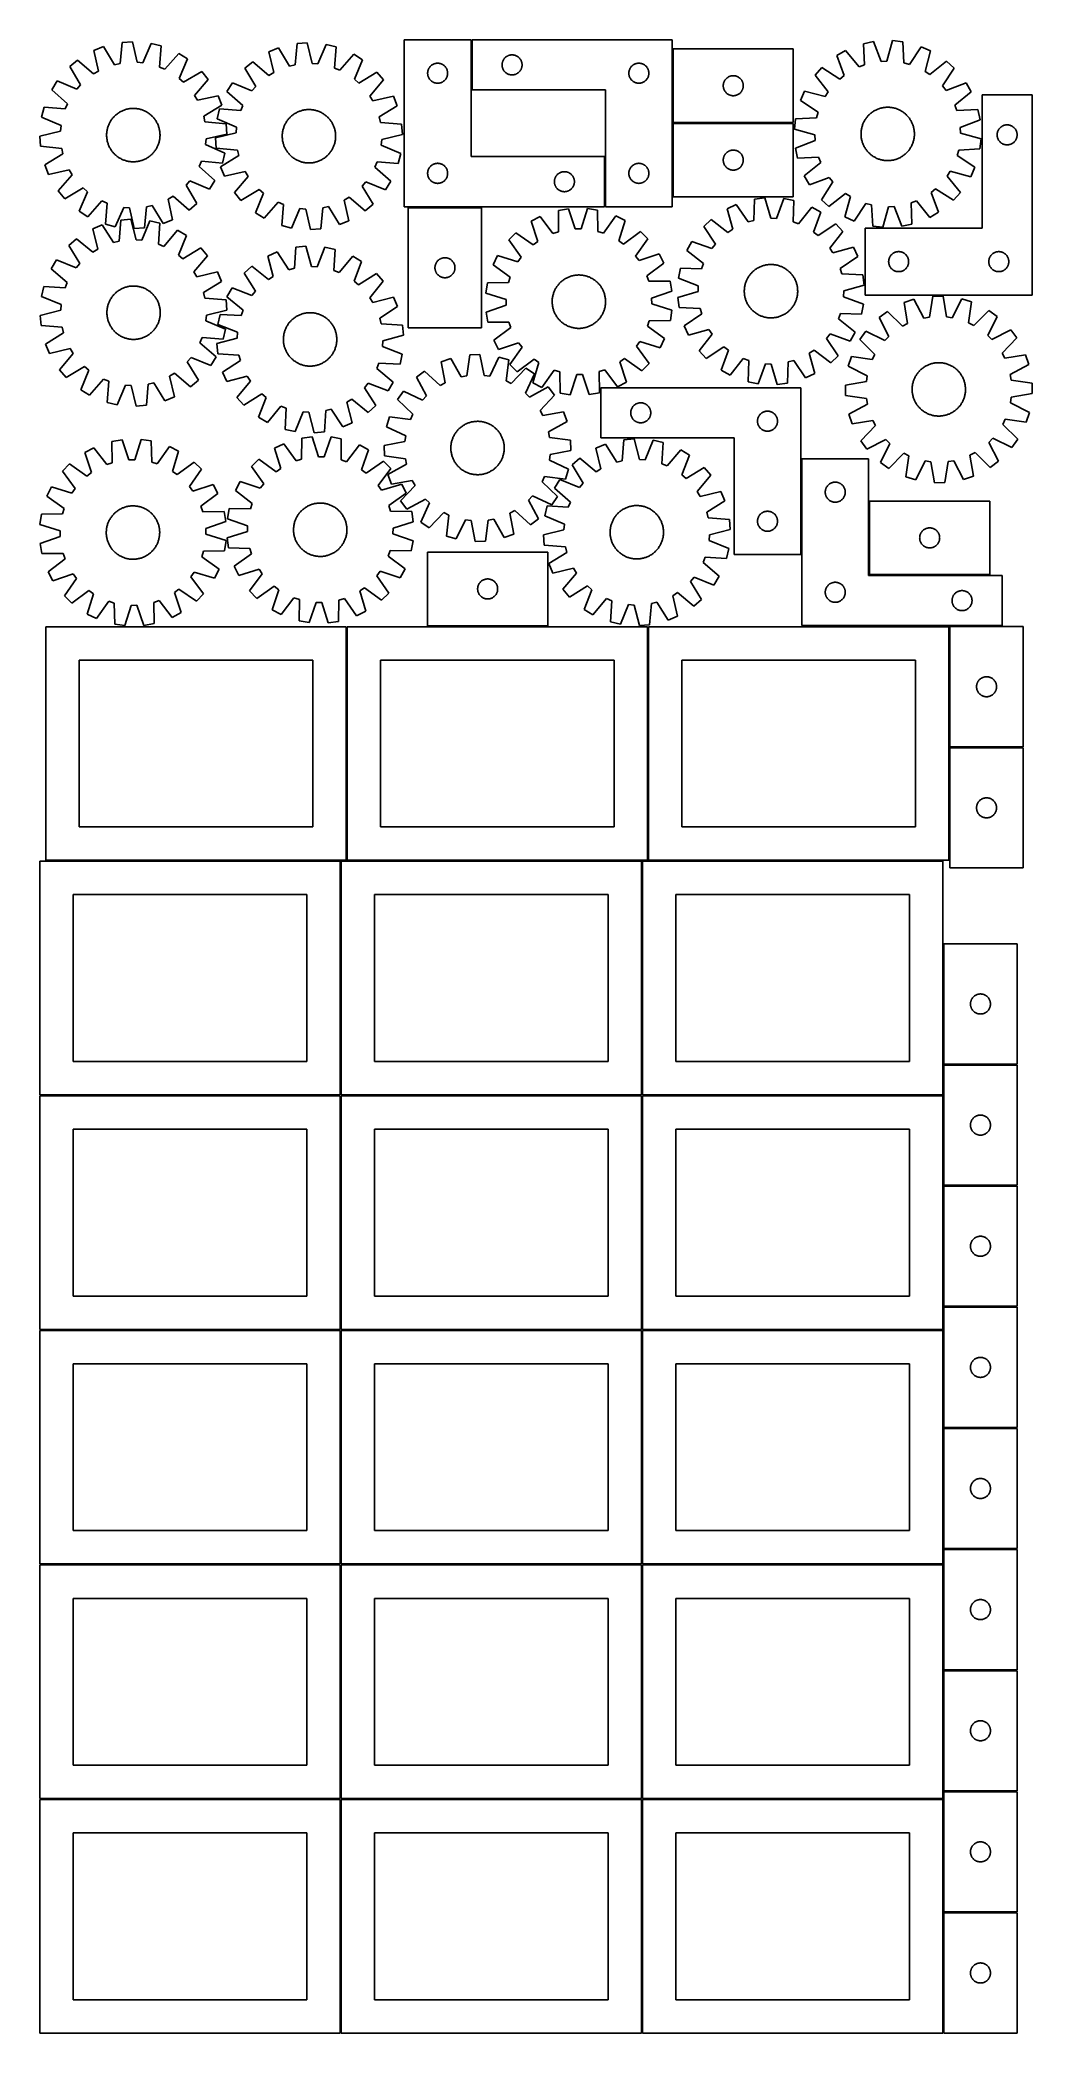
# Model space of a CAD drawing. Header units: millimetres. Extents: x 7 to 1493, y 7 to 2993.
import ezdxf

# ---------------------------------------------------------------- set-up
doc = ezdxf.new("R2010")
doc.units = ezdxf.units.MM
doc.layers.add('COMMON', color=5, linetype='CONTINUOUS', true_color=0x0000ff)
doc.layers.add('CUT', color=7, linetype='CONTINUOUS', true_color=0x000000)

msp = doc.modelspace()

# ---------------------------------------------------------------- linework, layer by layer
at = {"layer": 'COMMON'}
for p, q in [((653.36996, 2993.429723), (653.36996, 2918.429723)), ((954.869961, 2979.752233), (954.869961, 2869.752233)), ((954.869961, 2868.252232), (954.869961, 2758.252232)), ((1135.619962, 2869.002233), (955.619962, 2869.002233)), ((853.36996, 2818.429723), (853.36996, 2743.429723)), ((668.585166, 2742.679723), (558.585166, 2742.679723)), ((1147.68007, 2222.078161), (1147.68007, 2365.656429)), ((1249.18007, 2302.15643), (1249.18007, 2192.15643)), ((1249.930071, 2191.406429), (1429.930071, 2191.406429)), ((466.416937, 1764.123915), (466.416937, 2114.123915)), ((587.568756, 2114.873915), (767.568756, 2114.873915)), ((917.916938, 1764.123915), (917.916938, 2114.123915)), ((1369.416938, 2114.123915), (1369.416938, 1934.156428)), ((1448.43007, 2114.906429), (1370.166939, 2114.906429)), ((1369.416938, 1932.656427), (1369.416938, 1764.123915)), ((1480.166939, 1933.406428), (1370.166939, 1933.406428)), ((457.299608, 1412.599135), (457.299608, 1762.599135)), ((908.799609, 1412.623914), (908.799609, 1762.599135)), ((1359.549609, 1763.373915), (918.666938, 1763.373915)), ((1360.299609, 1638.723053), (1360.299609, 1458.723053)), ((1360.299609, 1457.223052), (1360.299609, 1412.623914)), ((1471.04961, 1457.973053), (1361.04961, 1457.973053)), ((456.549607, 1411.849135), (6.549607, 1411.849135)), ((457.299608, 1061.099134), (457.299608, 1411.099134)), ((908.049608, 1411.849135), (458.049608, 1411.849135)), ((908.799609, 1061.123913), (908.799609, 1411.099134)), ((1359.549609, 1411.873914), (909.549609, 1411.873914)), ((1360.299609, 1411.123913), (1360.299609, 1277.223052)), ((1360.299609, 1275.723051), (1360.299609, 1095.723051)), ((1471.04961, 1276.473052), (1361.04961, 1276.473052)), ((1360.299609, 1094.22305), (1360.299609, 1061.123913)), ((1361.04961, 1094.97305), (1471.04961, 1094.97305)), ((6.549607, 1060.349133), (456.549607, 1060.349133)), ((457.299608, 709.599133), (457.299608, 1059.599133)), ((458.049608, 1060.349133), (908.049608, 1060.349133)), ((908.799608, 1059.599133), (908.799608, 709.623912)), ((1359.549609, 1060.373913), (909.549609, 1060.373913)), ((1360.299609, 1059.623912), (1360.299609, 914.22305)), ((1360.299609, 912.723049), (1360.299609, 732.723049)), ((1471.04961, 913.47305), (1361.04961, 913.47305)), ((1360.299609, 731.223048), (1360.299609, 709.623912)), ((1471.04961, 731.973049), (1361.04961, 731.973049)), ((456.549607, 708.849133), (6.549607, 708.849133)), ((457.299608, 358.099132), (457.299608, 708.099132)), ((908.049608, 708.849133), (458.049608, 708.849133)), ((908.799609, 358.123911), (908.799609, 708.099132)), ((909.549609, 708.873911), (1359.549609, 708.873911)), ((1360.299609, 708.123911), (1360.299609, 551.223048)), ((1360.299609, 549.723047), (1360.299609, 369.723047)), ((1471.04961, 550.473048), (1361.04961, 550.473048)), ((1360.299609, 368.223046), (1360.299609, 358.123911)), ((1471.04961, 368.973047), (1361.04961, 368.973047)), ((456.549607, 357.349132), (6.549607, 357.349132)), ((457.299608, 6.599131), (457.299608, 356.599131)), ((908.049608, 357.349132), (458.049608, 357.349132)), ((908.799609, 6.62391), (908.799609, 356.599131)), ((1359.549609, 357.373911), (909.549609, 357.373911)), ((1360.299609, 356.62391), (1360.299609, 188.223046)), ((1360.299609, 186.723045), (1360.299609, 6.723045)), ((1471.04961, 187.473046), (1361.04961, 187.473046))]:
    msp.add_line(p, q, dxfattribs=at)
at = {"layer": 'CUT'}
for p, q in [((129.774853, 2989.703097), (126.693888, 2958.088505)), ((145.12796, 2990.709392), (129.774853, 2989.703097)), ((152.309094, 2959.767413), (145.12796, 2990.709392)), ((173.547085, 2988.098039), (160.847468, 2958.982846)), ((188.459721, 2984.310711), (173.547085, 2988.098039)), ((391.896136, 2987.853747), (389.055466, 2956.216659)), ((407.241155, 2988.976665), (391.896136, 2987.853747)), ((414.657176, 2958.09014), (407.241155, 2988.976665)), ((652.61996, 2993.429723), (552.61996, 2993.429723)), ((552.61996, 2993.429723), (552.61996, 2743.429723)), ((652.61996, 2818.429723), (652.61996, 2993.429723)), ((954.119961, 2993.429723), (654.119961, 2993.429723)), ((654.119961, 2993.429723), (654.119961, 2918.429723)), ((954.119961, 2743.429723), (954.119961, 2993.429723)), ((1255.737866, 2990.84699), (1240.682703, 2987.673253)), ((1240.682703, 2987.673253), (1242.116956, 2955.941287)), ((1267.23507, 2961.236365), (1255.737866, 2990.84699)), ((1284.240063, 2992.292876), (1275.798402, 2961.670774)), ((1299.539113, 2990.658977), (1284.240063, 2992.292876)), ((1301.323417, 2958.944768), (1299.539113, 2990.658977)), ((63.122526, 2963.111521), (51.293086, 2953.273081)), ((87.119424, 2942.299899), (63.122526, 2963.111521)), ((101.939706, 2983.404649), (87.648995, 2977.703235)), ((87.648995, 2977.703235), (94.48827, 2946.683901)), ((118.330968, 2956.19617), (101.939706, 2983.404649)), ((126.693888, 2958.088505), (118.330968, 2956.19617)), ((160.847468, 2958.982846), (152.309094, 2959.767413)), ((185.727787, 2952.664048), (188.459721, 2984.310711)), ((214.680962, 2973.045174), (193.605819, 2949.279378)), ((227.693372, 2964.834953), (214.680962, 2973.045174)), ((215.315793, 2935.581402), (227.693372, 2964.834953)), ((325.447774, 2960.756518), (313.693427, 2950.828483)), ((349.602105, 2940.127824), (325.447774, 2960.756518)), ((364.109648, 2981.343991), (349.862669, 2975.534161)), ((349.862669, 2975.534161), (356.937429, 2944.567687)), ((380.707165, 2954.260838), (364.109648, 2981.343991)), ((423.201265, 2957.37047), (414.657176, 2958.09014)), ((435.6793, 2986.581314), (423.201265, 2957.37047)), ((450.620281, 2982.9074), (435.6793, 2986.581314)), ((448.128876, 2951.240893), (450.620281, 2982.9074)), ((476.92636, 2971.841416), (456.032396, 2947.916178)), ((490.000776, 2963.730299), (476.92636, 2971.841416)), ((477.84582, 2934.383548), (490.000776, 2963.730299)), ((595.570309, 2956.669905), (596.261244, 2957.015257)), ((596.261244, 2957.015257), (596.969041, 2957.324583)), ((596.969041, 2957.324583), (597.691824, 2957.597062)), ((597.691824, 2957.597062), (598.427675, 2957.831971)), ((598.427675, 2957.831971), (599.174644, 2958.028689)), ((599.174644, 2958.028689), (599.930748, 2958.186692)), ((599.930748, 2958.186692), (600.693984, 2958.305563)), ((600.693984, 2958.305563), (601.462328, 2958.384986)), ((601.462328, 2958.384986), (602.233741, 2958.42475)), ((602.233741, 2958.42475), (603.006178, 2958.42475)), ((603.006178, 2958.42475), (603.777592, 2958.384986)), ((603.777592, 2958.384986), (604.545935, 2958.305563)), ((604.545935, 2958.305563), (605.309171, 2958.186692)), ((605.309171, 2958.186692), (606.065276, 2958.028689)), ((606.065276, 2958.028689), (606.812244, 2957.831971)), ((606.812244, 2957.831971), (607.548096, 2957.597062)), ((607.548096, 2957.597062), (608.270878, 2957.324583)), ((608.270878, 2957.324583), (608.978676, 2957.015257)), ((608.978676, 2957.015257), (609.669611, 2956.669905)), ((699.139849, 2956.701904), (699.199463, 2957.472038)), ((699.199463, 2957.472038), (699.298642, 2958.238082)), ((699.298642, 2958.238082), (699.437126, 2958.998004)), ((699.437126, 2958.998004), (699.614545, 2959.74979)), ((699.614545, 2959.74979), (699.83043, 2960.491446)), ((699.83043, 2960.491446), (700.084209, 2961.221004)), ((700.084209, 2961.221004), (700.375207, 2961.936532)), ((700.375207, 2961.936532), (700.702655, 2962.63613)), ((700.702655, 2962.63613), (701.065682, 2963.317944)), ((701.065682, 2963.317944), (701.463327, 2963.980166)), ((701.463327, 2963.980166), (701.894536, 2964.62104)), ((701.894536, 2964.62104), (702.358164, 2965.238865)), ((702.358164, 2965.238865), (702.852982, 2965.832005)), ((702.852982, 2965.832005), (703.377678, 2966.398885)), ((703.377678, 2966.398885), (703.930861, 2966.938004)), ((703.930861, 2966.938004), (704.511063, 2967.44793)), ((704.511063, 2967.44793), (705.116747, 2967.927312)), ((705.116747, 2967.927312), (705.746305, 2968.374878)), ((705.746305, 2968.374878), (706.398069, 2968.789442)), ((706.398069, 2968.789442), (707.07031, 2969.169905)), ((707.07031, 2969.169905), (707.761245, 2969.515257)), ((707.761245, 2969.515257), (708.469042, 2969.824583)), ((708.469042, 2969.824583), (709.191825, 2970.097062)), ((709.191825, 2970.097062), (709.927676, 2970.331971)), ((709.927676, 2970.331971), (710.674645, 2970.528689)), ((710.674645, 2970.528689), (711.430749, 2970.686692)), ((711.430749, 2970.686692), (712.193985, 2970.805563)), ((712.193985, 2970.805563), (712.962329, 2970.884986)), ((712.962329, 2970.884986), (713.733742, 2970.92475)), ((713.733742, 2970.92475), (714.506179, 2970.92475)), ((714.506179, 2970.92475), (715.277593, 2970.884986)), ((715.277593, 2970.884986), (716.045936, 2970.805563)), ((716.045936, 2970.805563), (716.809172, 2970.686692)), ((716.809172, 2970.686692), (717.565277, 2970.528689)), ((717.565277, 2970.528689), (718.312245, 2970.331971)), ((718.312245, 2970.331971), (719.048097, 2970.097062)), ((719.048097, 2970.097062), (719.770879, 2969.824583)), ((719.770879, 2969.824583), (720.478677, 2969.515257)), ((720.478677, 2969.515257), (721.169612, 2969.169905)), ((721.169612, 2969.169905), (721.841853, 2968.789442)), ((721.841853, 2968.789442), (722.493617, 2968.374878)), ((722.493617, 2968.374878), (723.123175, 2967.927312)), ((723.123175, 2967.927312), (723.728858, 2967.44793)), ((723.728858, 2967.44793), (724.309061, 2966.938004)), ((724.309061, 2966.938004), (724.862244, 2966.398885)), ((724.862244, 2966.398885), (725.38694, 2965.832005)), ((725.38694, 2965.832005), (725.881758, 2965.238865)), ((725.881758, 2965.238865), (726.345386, 2964.62104)), ((726.345386, 2964.62104), (726.776594, 2963.980166)), ((726.776594, 2963.980166), (727.174239, 2963.317944)), ((727.174239, 2963.317944), (727.537267, 2962.63613)), ((727.537267, 2962.63613), (727.864714, 2961.936532)), ((727.864714, 2961.936532), (728.155713, 2961.221004)), ((728.155713, 2961.221004), (728.409492, 2960.491446)), ((728.409492, 2960.491446), (728.625377, 2959.74979)), ((728.625377, 2959.74979), (728.802796, 2958.998004)), ((728.802796, 2958.998004), (728.941279, 2958.238082)), ((728.941279, 2958.238082), (729.040459, 2957.472038)), ((729.040459, 2957.472038), (729.100072, 2956.701904)), ((897.07031, 2956.669905), (897.761245, 2957.015257)), ((897.761245, 2957.015257), (898.469042, 2957.324583)), ((898.469042, 2957.324583), (899.191825, 2957.597062)), ((899.191825, 2957.597062), (899.927676, 2957.831971)), ((899.927676, 2957.831971), (900.674645, 2958.028689)), ((900.674645, 2958.028689), (901.430749, 2958.186692)), ((901.430749, 2958.186692), (902.193985, 2958.305563)), ((902.193985, 2958.305563), (902.962329, 2958.384986)), ((902.962329, 2958.384986), (903.733742, 2958.42475)), ((903.733742, 2958.42475), (904.506179, 2958.42475)), ((904.506179, 2958.42475), (905.277593, 2958.384986)), ((905.277593, 2958.384986), (906.045936, 2958.305563)), ((906.045936, 2958.305563), (906.809172, 2958.186692)), ((906.809172, 2958.186692), (907.565277, 2958.028689)), ((907.565277, 2958.028689), (908.312245, 2957.831971)), ((908.312245, 2957.831971), (909.048097, 2957.597062)), ((909.048097, 2957.597062), (909.770879, 2957.324583)), ((909.770879, 2957.324583), (910.478677, 2957.015257)), ((910.478677, 2957.015257), (911.169612, 2956.669905)), ((1135.619962, 2979.752233), (955.619962, 2979.752233)), ((955.619962, 2979.752233), (955.619962, 2869.752233)), ((1135.619962, 2869.752233), (1135.619962, 2979.752233)), ((1214.022306, 2977.490471), (1200.684733, 2969.819767)), ((1200.684733, 2969.819767), (1211.854505, 2940.084082)), ((1234.106982, 2952.881925), (1214.022306, 2977.490471)), ((1275.798402, 2961.670774), (1267.23507, 2961.236365)), ((1309.60187, 2956.711701), (1301.323417, 2958.944768)), ((1327.093116, 2983.226433), (1309.60187, 2956.711701)), ((1341.138475, 2976.944836), (1327.093116, 2983.226433)), ((1333.03522, 2946.231452), (1341.138475, 2976.944836)), ((1365.047107, 2961.361412), (1340.21844, 2941.549495)), ((1376.463917, 2951.047004), (1365.047107, 2961.361412)), ((32.476114, 2931.816441), (24.265894, 2918.804031)), ((61.729666, 2919.438861), (32.476114, 2931.816441)), ((51.293086, 2953.273081), (67.383124, 2925.885394)), ((94.48827, 2946.683901), (87.119424, 2942.299899)), ((193.605819, 2949.279378), (185.727787, 2952.664048)), ((221.762325, 2929.927944), (215.315793, 2935.581402)), ((249.150013, 2946.017982), (221.762325, 2929.927944)), ((238.17683, 2910.191644), (258.988452, 2934.188542)), ((258.988452, 2934.188542), (249.150013, 2946.017982)), ((295.040025, 2929.229492), (286.928909, 2916.155077)), ((324.386776, 2917.074536), (295.040025, 2929.229492)), ((313.693427, 2950.828483), (329.991091, 2923.563837)), ((356.937429, 2944.567687), (349.602105, 2940.127824)), ((389.055466, 2956.216659), (380.707165, 2954.260838)), ((456.032396, 2947.916178), (448.128876, 2951.240893)), ((484.335121, 2928.779234), (477.84582, 2934.383548)), ((511.599767, 2945.076897), (484.335121, 2928.779234)), ((500.899107, 2909.16822), (521.527802, 2933.322551)), ((521.527802, 2933.322551), (511.599767, 2945.076897)), ((587.61996, 2943.429723), (587.639848, 2944.201904)), ((587.639848, 2942.657542), (587.61996, 2943.429723)), ((587.639848, 2944.201904), (587.699462, 2944.972038)), ((587.699462, 2941.887408), (587.639848, 2942.657542)), ((587.699462, 2944.972038), (587.798641, 2945.738082)), ((587.798641, 2941.121364), (587.699462, 2941.887408)), ((587.798641, 2945.738082), (587.937125, 2946.498004)), ((587.937125, 2940.361442), (587.798641, 2941.121364)), ((587.937125, 2946.498004), (588.114544, 2947.24979)), ((588.114544, 2939.609656), (587.937125, 2940.361442)), ((588.114544, 2947.24979), (588.330429, 2947.991446)), ((588.330429, 2938.868001), (588.114544, 2939.609656)), ((588.330429, 2947.991446), (588.584208, 2948.721004)), ((588.584208, 2938.138442), (588.330429, 2938.868001)), ((588.584208, 2948.721004), (588.875206, 2949.436532)), ((588.875206, 2937.422914), (588.584208, 2938.138442)), ((588.875206, 2949.436532), (589.202654, 2950.13613)), ((589.202654, 2936.723316), (588.875206, 2937.422914)), ((589.202654, 2950.13613), (589.565681, 2950.817944)), ((589.565681, 2936.041502), (589.202654, 2936.723316)), ((589.565681, 2950.817944), (589.963326, 2951.480166)), ((589.963326, 2935.37928), (589.565681, 2936.041502)), ((589.963326, 2951.480166), (590.394535, 2952.12104)), ((590.394535, 2934.738407), (589.963326, 2935.37928)), ((590.394535, 2952.12104), (590.858163, 2952.738865)), ((590.858163, 2934.120581), (590.394535, 2934.738407)), ((590.858163, 2952.738865), (591.352981, 2953.332005)), ((591.352981, 2933.527441), (590.858163, 2934.120581)), ((591.352981, 2953.332005), (591.877677, 2953.898885)), ((591.877677, 2932.960561), (591.352981, 2933.527441)), ((591.877677, 2953.898885), (592.43086, 2954.438004)), ((592.43086, 2932.421443), (591.877677, 2932.960561)), ((592.43086, 2954.438004), (593.011062, 2954.94793)), ((593.011062, 2931.911516), (592.43086, 2932.421443)), ((593.011062, 2954.94793), (593.616746, 2955.427312)), ((593.616746, 2931.432134), (593.011062, 2931.911516)), ((593.616746, 2955.427312), (594.246304, 2955.874878)), ((594.246304, 2930.984568), (593.616746, 2931.432134)), ((594.246304, 2955.874878), (594.898068, 2956.289442)), ((594.898068, 2930.570004), (594.246304, 2930.984568)), ((594.898068, 2956.289442), (595.570309, 2956.669905)), ((595.570309, 2930.189541), (594.898068, 2930.570004)), ((596.261244, 2929.844189), (595.570309, 2930.189541)), ((596.969041, 2929.534864), (596.261244, 2929.844189)), ((597.691824, 2929.262385), (596.969041, 2929.534864)), ((598.427675, 2929.027475), (597.691824, 2929.262385)), ((599.174644, 2928.830757), (598.427675, 2929.027475)), ((599.930748, 2928.672754), (599.174644, 2928.830757)), ((600.693984, 2928.553883), (599.930748, 2928.672754)), ((601.462328, 2928.47446), (600.693984, 2928.553883)), ((602.233741, 2928.434696), (601.462328, 2928.47446)), ((603.006178, 2928.434696), (602.233741, 2928.434696)), ((603.777592, 2928.47446), (603.006178, 2928.434696)), ((604.545935, 2928.553883), (603.777592, 2928.47446)), ((605.309171, 2928.672754), (604.545935, 2928.553883)), ((606.065276, 2928.830757), (605.309171, 2928.672754)), ((606.812244, 2929.027475), (606.065276, 2928.830757)), ((607.548096, 2929.262385), (606.812244, 2929.027475)), ((608.270878, 2929.534864), (607.548096, 2929.262385)), ((608.978676, 2929.844189), (608.270878, 2929.534864)), ((609.669611, 2930.189541), (608.978676, 2929.844189)), ((609.669611, 2956.669905), (610.341852, 2956.289442)), ((610.341852, 2930.570004), (609.669611, 2930.189541)), ((610.341852, 2956.289442), (610.993616, 2955.874878)), ((610.993616, 2930.984568), (610.341852, 2930.570004)), ((610.993616, 2955.874878), (611.623174, 2955.427312)), ((611.623174, 2931.432134), (610.993616, 2930.984568)), ((611.623174, 2955.427312), (612.228857, 2954.94793)), ((612.228857, 2931.911516), (611.623174, 2931.432134)), ((612.228857, 2954.94793), (612.80906, 2954.438004)), ((612.80906, 2932.421443), (612.228857, 2931.911516)), ((612.80906, 2954.438004), (613.362243, 2953.898885)), ((613.362243, 2932.960561), (612.80906, 2932.421443)), ((613.362243, 2953.898885), (613.886939, 2953.332005)), ((613.886939, 2933.527441), (613.362243, 2932.960561)), ((613.886939, 2953.332005), (614.381757, 2952.738865)), ((614.381757, 2934.120581), (613.886939, 2933.527441)), ((614.381757, 2952.738865), (614.845385, 2952.12104)), ((614.845385, 2934.738407), (614.381757, 2934.120581)), ((614.845385, 2952.12104), (615.276593, 2951.480166)), ((615.276593, 2935.37928), (614.845385, 2934.738407)), ((615.276593, 2951.480166), (615.674238, 2950.817944)), ((615.674238, 2936.041502), (615.276593, 2935.37928)), ((615.674238, 2950.817944), (616.037266, 2950.13613)), ((616.037266, 2936.723316), (615.674238, 2936.041502)), ((616.037266, 2950.13613), (616.364713, 2949.436532)), ((616.364713, 2937.422914), (616.037266, 2936.723316)), ((616.364713, 2949.436532), (616.655712, 2948.721004)), ((616.655712, 2938.138442), (616.364713, 2937.422914)), ((616.655712, 2948.721004), (616.909491, 2947.991446)), ((616.909491, 2938.868001), (616.655712, 2938.138442)), ((616.909491, 2947.991446), (617.125376, 2947.24979)), ((617.125376, 2939.609656), (616.909491, 2938.868001)), ((617.125376, 2947.24979), (617.302795, 2946.498004)), ((617.302795, 2940.361442), (617.125376, 2939.609656)), ((617.302795, 2946.498004), (617.441278, 2945.738082)), ((617.441278, 2941.121364), (617.302795, 2940.361442)), ((617.441278, 2945.738082), (617.540458, 2944.972038)), ((617.540458, 2941.887408), (617.441278, 2941.121364)), ((617.540458, 2944.972038), (617.600071, 2944.201904)), ((617.600071, 2942.657542), (617.540458, 2941.887408)), ((617.600071, 2944.201904), (617.61996, 2943.429723)), ((617.61996, 2943.429723), (617.600071, 2942.657542)), ((699.119961, 2955.929723), (699.139849, 2956.701904)), ((699.139849, 2955.157542), (699.119961, 2955.929723)), ((699.199463, 2954.387408), (699.139849, 2955.157542)), ((699.298642, 2953.621364), (699.199463, 2954.387408)), ((699.437126, 2952.861442), (699.298642, 2953.621364)), ((699.614545, 2952.109656), (699.437126, 2952.861442)), ((699.83043, 2951.368001), (699.614545, 2952.109656)), ((700.084209, 2950.638442), (699.83043, 2951.368001)), ((700.375207, 2949.922914), (700.084209, 2950.638442)), ((700.702655, 2949.223316), (700.375207, 2949.922914)), ((701.065682, 2948.541502), (700.702655, 2949.223316)), ((701.463327, 2947.87928), (701.065682, 2948.541502)), ((701.894536, 2947.238407), (701.463327, 2947.87928)), ((702.358164, 2946.620581), (701.894536, 2947.238407)), ((702.852982, 2946.027441), (702.358164, 2946.620581)), ((703.377678, 2945.460561), (702.852982, 2946.027441)), ((703.930861, 2944.921443), (703.377678, 2945.460561)), ((704.511063, 2944.411516), (703.930861, 2944.921443)), ((705.116747, 2943.932134), (704.511063, 2944.411516)), ((705.746305, 2943.484568), (705.116747, 2943.932134)), ((706.398069, 2943.070004), (705.746305, 2943.484568)), ((707.07031, 2942.689541), (706.398069, 2943.070004)), ((707.761245, 2942.344189), (707.07031, 2942.689541)), ((708.469042, 2942.034864), (707.761245, 2942.344189)), ((709.191825, 2941.762385), (708.469042, 2942.034864)), ((709.927676, 2941.527475), (709.191825, 2941.762385)), ((710.674645, 2941.330757), (709.927676, 2941.527475)), ((711.430749, 2941.172754), (710.674645, 2941.330757)), ((712.193985, 2941.053883), (711.430749, 2941.172754)), ((712.962329, 2940.97446), (712.193985, 2941.053883)), ((713.733742, 2940.934696), (712.962329, 2940.97446)), ((714.506179, 2940.934696), (713.733742, 2940.934696)), ((715.277593, 2940.97446), (714.506179, 2940.934696)), ((716.045936, 2941.053883), (715.277593, 2940.97446)), ((716.809172, 2941.172754), (716.045936, 2941.053883)), ((717.565277, 2941.330757), (716.809172, 2941.172754)), ((718.312245, 2941.527475), (717.565277, 2941.330757)), ((719.048097, 2941.762385), (718.312245, 2941.527475)), ((719.770879, 2942.034864), (719.048097, 2941.762385)), ((720.478677, 2942.344189), (719.770879, 2942.034864)), ((721.169612, 2942.689541), (720.478677, 2942.344189)), ((721.841853, 2943.070004), (721.169612, 2942.689541)), ((722.493617, 2943.484568), (721.841853, 2943.070004)), ((723.123175, 2943.932134), (722.493617, 2943.484568)), ((723.728858, 2944.411516), (723.123175, 2943.932134)), ((724.309061, 2944.921443), (723.728858, 2944.411516)), ((724.862244, 2945.460561), (724.309061, 2944.921443)), ((725.38694, 2946.027441), (724.862244, 2945.460561)), ((725.881758, 2946.620581), (725.38694, 2946.027441)), ((726.345386, 2947.238407), (725.881758, 2946.620581)), ((726.776594, 2947.87928), (726.345386, 2947.238407)), ((727.174239, 2948.541502), (726.776594, 2947.87928)), ((727.537267, 2949.223316), (727.174239, 2948.541502)), ((727.864714, 2949.922914), (727.537267, 2949.223316)), ((728.155713, 2950.638442), (727.864714, 2949.922914)), ((728.409492, 2951.368001), (728.155713, 2950.638442)), ((728.625377, 2952.109656), (728.409492, 2951.368001)), ((728.802796, 2952.861442), (728.625377, 2952.109656)), ((728.941279, 2953.621364), (728.802796, 2952.861442)), ((729.040459, 2954.387408), (728.941279, 2953.621364)), ((729.100072, 2955.157542), (729.040459, 2954.387408)), ((729.100072, 2956.701904), (729.119961, 2955.929723)), ((729.119961, 2955.929723), (729.100072, 2955.157542)), ((889.119961, 2943.429723), (889.139849, 2944.201904)), ((889.139849, 2942.657542), (889.119961, 2943.429723)), ((889.139849, 2944.201904), (889.199463, 2944.972038)), ((889.199463, 2941.887408), (889.139849, 2942.657542)), ((889.199463, 2944.972038), (889.298642, 2945.738082)), ((889.298642, 2941.121364), (889.199463, 2941.887408)), ((889.298642, 2945.738082), (889.437126, 2946.498004)), ((889.437126, 2940.361442), (889.298642, 2941.121364)), ((889.437126, 2946.498004), (889.614545, 2947.24979)), ((889.614545, 2939.609656), (889.437126, 2940.361442)), ((889.614545, 2947.24979), (889.83043, 2947.991446)), ((889.83043, 2938.868001), (889.614545, 2939.609656)), ((889.83043, 2947.991446), (890.084209, 2948.721004)), ((890.084209, 2938.138442), (889.83043, 2938.868001)), ((890.084209, 2948.721004), (890.375207, 2949.436532)), ((890.375207, 2937.422914), (890.084209, 2938.138442)), ((890.375207, 2949.436532), (890.702655, 2950.13613)), ((890.702655, 2936.723316), (890.375207, 2937.422914)), ((890.702655, 2950.13613), (891.065682, 2950.817944)), ((891.065682, 2936.041502), (890.702655, 2936.723316)), ((891.065682, 2950.817944), (891.463327, 2951.480166)), ((891.463327, 2935.37928), (891.065682, 2936.041502)), ((891.463327, 2951.480166), (891.894536, 2952.12104)), ((891.894536, 2934.738407), (891.463327, 2935.37928)), ((891.894536, 2952.12104), (892.358164, 2952.738865)), ((892.358164, 2934.120581), (891.894536, 2934.738407)), ((892.358164, 2952.738865), (892.852982, 2953.332005)), ((892.852982, 2933.527441), (892.358164, 2934.120581)), ((892.852982, 2953.332005), (893.377678, 2953.898885)), ((893.377678, 2932.960561), (892.852982, 2933.527441)), ((893.377678, 2953.898885), (893.930861, 2954.438004)), ((893.930861, 2932.421443), (893.377678, 2932.960561)), ((893.930861, 2954.438004), (894.511063, 2954.94793)), ((894.511063, 2931.911516), (893.930861, 2932.421443)), ((894.511063, 2954.94793), (895.116747, 2955.427312)), ((895.116747, 2931.432134), (894.511063, 2931.911516)), ((895.116747, 2955.427312), (895.746305, 2955.874878)), ((895.746305, 2930.984568), (895.116747, 2931.432134)), ((895.746305, 2955.874878), (896.398069, 2956.289442)), ((896.398069, 2930.570004), (895.746305, 2930.984568)), ((896.398069, 2956.289442), (897.07031, 2956.669905)), ((897.07031, 2930.189541), (896.398069, 2930.570004)), ((897.761245, 2929.844189), (897.07031, 2930.189541)), ((898.469042, 2929.534864), (897.761245, 2929.844189)), ((899.191825, 2929.262385), (898.469042, 2929.534864)), ((899.927676, 2929.027475), (899.191825, 2929.262385)), ((900.674645, 2928.830757), (899.927676, 2929.027475)), ((901.430749, 2928.672754), (900.674645, 2928.830757)), ((902.193985, 2928.553883), (901.430749, 2928.672754)), ((902.962329, 2928.47446), (902.193985, 2928.553883)), ((903.733742, 2928.434696), (902.962329, 2928.47446)), ((904.506179, 2928.434696), (903.733742, 2928.434696)), ((905.277593, 2928.47446), (904.506179, 2928.434696)), ((906.045936, 2928.553883), (905.277593, 2928.47446)), ((906.809172, 2928.672754), (906.045936, 2928.553883)), ((907.565277, 2928.830757), (906.809172, 2928.672754)), ((908.312245, 2929.027475), (907.565277, 2928.830757)), ((909.048097, 2929.262385), (908.312245, 2929.027475)), ((909.770879, 2929.534864), (909.048097, 2929.262385)), ((910.478677, 2929.844189), (909.770879, 2929.534864)), ((911.169612, 2930.189541), (910.478677, 2929.844189)), ((911.169612, 2956.669905), (911.841853, 2956.289442)), ((911.841853, 2930.570004), (911.169612, 2930.189541)), ((911.841853, 2956.289442), (912.493617, 2955.874878)), ((912.493617, 2930.984568), (911.841853, 2930.570004)), ((912.493617, 2955.874878), (913.123175, 2955.427312)), ((913.123175, 2931.432134), (912.493617, 2930.984568)), ((913.123175, 2955.427312), (913.728858, 2954.94793)), ((913.728858, 2931.911516), (913.123175, 2931.432134)), ((913.728858, 2954.94793), (914.309061, 2954.438004)), ((914.309061, 2932.421443), (913.728858, 2931.911516)), ((914.309061, 2954.438004), (914.862244, 2953.898885)), ((914.862244, 2932.960561), (914.309061, 2932.421443)), ((914.862244, 2953.898885), (915.38694, 2953.332005)), ((915.38694, 2933.527441), (914.862244, 2932.960561)), ((915.38694, 2953.332005), (915.881758, 2952.738865)), ((915.881758, 2934.120581), (915.38694, 2933.527441)), ((915.881758, 2952.738865), (916.345386, 2952.12104)), ((916.345386, 2934.738407), (915.881758, 2934.120581)), ((916.345386, 2952.12104), (916.776594, 2951.480166)), ((916.776594, 2935.37928), (916.345386, 2934.738407)), ((916.776594, 2951.480166), (917.174239, 2950.817944)), ((917.174239, 2936.041502), (916.776594, 2935.37928)), ((917.174239, 2950.817944), (917.537267, 2950.13613)), ((917.537267, 2936.723316), (917.174239, 2936.041502)), ((917.537267, 2950.13613), (917.864714, 2949.436532)), ((917.864714, 2937.422914), (917.537267, 2936.723316)), ((917.864714, 2949.436532), (918.155713, 2948.721004)), ((918.155713, 2938.138442), (917.864714, 2937.422914)), ((918.155713, 2948.721004), (918.409492, 2947.991446)), ((918.409492, 2938.868001), (918.155713, 2938.138442)), ((918.409492, 2947.991446), (918.625377, 2947.24979)), ((918.625377, 2939.609656), (918.409492, 2938.868001)), ((918.625377, 2947.24979), (918.802796, 2946.498004)), ((918.802796, 2940.361442), (918.625377, 2939.609656)), ((918.802796, 2946.498004), (918.941279, 2945.738082)), ((918.941279, 2941.121364), (918.802796, 2940.361442)), ((918.941279, 2945.738082), (919.040459, 2944.972038)), ((919.040459, 2941.887408), (918.941279, 2941.121364)), ((919.040459, 2944.972038), (919.100072, 2944.201904)), ((919.100072, 2942.657542), (919.040459, 2941.887408)), ((919.100072, 2944.201904), (919.119961, 2943.429723)), ((919.119961, 2943.429723), (919.100072, 2942.657542)), ((1030.798643, 2927.060592), (1030.937127, 2927.820514)), ((1030.937127, 2927.820514), (1031.114546, 2928.5723)), ((1031.114546, 2928.5723), (1031.330431, 2929.313956)), ((1031.330431, 2929.313956), (1031.58421, 2930.043514)), ((1031.58421, 2930.043514), (1031.875208, 2930.759042)), ((1031.875208, 2930.759042), (1032.202656, 2931.45864)), ((1032.202656, 2931.45864), (1032.565683, 2932.140454)), ((1032.565683, 2932.140454), (1032.963328, 2932.802676)), ((1032.963328, 2932.802676), (1033.394537, 2933.44355)), ((1033.394537, 2933.44355), (1033.858165, 2934.061375)), ((1033.858165, 2934.061375), (1034.352983, 2934.654515)), ((1034.352983, 2934.654515), (1034.877679, 2935.221395)), ((1034.877679, 2935.221395), (1035.430862, 2935.760514)), ((1035.430862, 2935.760514), (1036.011064, 2936.27044)), ((1036.011064, 2936.27044), (1036.616748, 2936.749822)), ((1036.616748, 2936.749822), (1037.246306, 2937.197388)), ((1037.246306, 2937.197388), (1037.89807, 2937.611953)), ((1037.89807, 2937.611953), (1038.570311, 2937.992415)), ((1038.570311, 2937.992415), (1039.261246, 2938.337767)), ((1039.261246, 2938.337767), (1039.969043, 2938.647093)), ((1039.969043, 2938.647093), (1040.691826, 2938.919572)), ((1040.691826, 2938.919572), (1041.427677, 2939.154481)), ((1041.427677, 2939.154481), (1042.174646, 2939.351199)), ((1042.174646, 2939.351199), (1042.93075, 2939.509202)), ((1042.93075, 2939.509202), (1043.693986, 2939.628073)), ((1043.693986, 2939.628073), (1044.46233, 2939.707496)), ((1044.46233, 2939.707496), (1045.233743, 2939.74726)), ((1045.233743, 2939.74726), (1046.00618, 2939.74726)), ((1046.00618, 2939.74726), (1046.777594, 2939.707496)), ((1046.777594, 2939.707496), (1047.545937, 2939.628073)), ((1047.545937, 2939.628073), (1048.309173, 2939.509202)), ((1048.309173, 2939.509202), (1049.065278, 2939.351199)), ((1049.065278, 2939.351199), (1049.812246, 2939.154481)), ((1049.812246, 2939.154481), (1050.548098, 2938.919572)), ((1050.548098, 2938.919572), (1051.27088, 2938.647093)), ((1051.27088, 2938.647093), (1051.978678, 2938.337767)), ((1051.978678, 2938.337767), (1052.669613, 2937.992415)), ((1052.669613, 2937.992415), (1053.341854, 2937.611953)), ((1053.341854, 2937.611953), (1053.993618, 2937.197388)), ((1053.993618, 2937.197388), (1054.623176, 2936.749822)), ((1054.623176, 2936.749822), (1055.228859, 2936.27044)), ((1055.228859, 2936.27044), (1055.809062, 2935.760514)), ((1055.809062, 2935.760514), (1056.362245, 2935.221395)), ((1056.362245, 2935.221395), (1056.886941, 2934.654515)), ((1056.886941, 2934.654515), (1057.381759, 2934.061375)), ((1057.381759, 2934.061375), (1057.845387, 2933.44355)), ((1057.845387, 2933.44355), (1058.276595, 2932.802676)), ((1058.276595, 2932.802676), (1058.67424, 2932.140454)), ((1058.67424, 2932.140454), (1059.037268, 2931.45864)), ((1059.037268, 2931.45864), (1059.364715, 2930.759042)), ((1059.364715, 2930.759042), (1059.655714, 2930.043514)), ((1059.655714, 2930.043514), (1059.909493, 2929.313956)), ((1059.909493, 2929.313956), (1060.125378, 2928.5723)), ((1060.125378, 2928.5723), (1060.302797, 2927.820514)), ((1060.302797, 2927.820514), (1060.44128, 2927.060592)), ((1178.475842, 2951.896849), (1168.161434, 2940.48004)), ((1168.161434, 2940.48004), (1187.973351, 2915.651373)), ((1205.181963, 2934.699238), (1178.475842, 2951.896849)), ((1211.854505, 2940.084082), (1205.181963, 2934.699238)), ((1242.116956, 2955.941287), (1234.106982, 2952.881925)), ((1340.21844, 2941.549495), (1333.03522, 2946.231452)), ((1359.266305, 2924.340883), (1376.463917, 2951.047004)), ((1394.386834, 2928.838113), (1364.65115, 2917.668341)), ((1402.057538, 2915.50054), (1394.386834, 2928.838113)), ((24.265894, 2918.804031), (48.03169, 2897.728887)), ((48.03169, 2897.728887), (44.64702, 2889.850856)), ((67.383124, 2925.885394), (61.729666, 2919.438861)), ((242.560832, 2902.822797), (238.17683, 2910.191644)), ((273.580166, 2909.662072), (242.560832, 2902.822797)), ((279.28158, 2895.371361), (273.580166, 2909.662072)), ((286.928909, 2916.155077), (310.854147, 2895.261113)), ((329.991091, 2923.563837), (324.386776, 2917.074536)), ((505.338971, 2901.832895), (500.899107, 2909.16822)), ((536.305445, 2908.907656), (505.338971, 2901.832895)), ((542.115274, 2894.660676), (536.305445, 2908.907656)), ((654.119961, 2918.429723), (854.119961, 2918.429723)), ((854.119961, 2918.429723), (854.119961, 2743.429723)), ((1030.619962, 2924.752233), (1030.63985, 2925.524414)), ((1030.63985, 2923.980052), (1030.619962, 2924.752233)), ((1030.63985, 2925.524414), (1030.699464, 2926.294548)), ((1030.699464, 2923.209918), (1030.63985, 2923.980052)), ((1030.699464, 2926.294548), (1030.798643, 2927.060592)), ((1030.798643, 2922.443874), (1030.699464, 2923.209918)), ((1030.937127, 2921.683952), (1030.798643, 2922.443874)), ((1031.114546, 2920.932166), (1030.937127, 2921.683952)), ((1031.330431, 2920.190511), (1031.114546, 2920.932166)), ((1031.58421, 2919.460952), (1031.330431, 2920.190511)), ((1031.875208, 2918.745425), (1031.58421, 2919.460952)), ((1032.202656, 2918.045826), (1031.875208, 2918.745425)), ((1032.565683, 2917.364012), (1032.202656, 2918.045826)), ((1032.963328, 2916.70179), (1032.565683, 2917.364012)), ((1033.394537, 2916.060917), (1032.963328, 2916.70179)), ((1033.858165, 2915.443091), (1033.394537, 2916.060917)), ((1034.352983, 2914.849951), (1033.858165, 2915.443091)), ((1034.877679, 2914.283071), (1034.352983, 2914.849951)), ((1035.430862, 2913.743953), (1034.877679, 2914.283071)), ((1036.011064, 2913.234026), (1035.430862, 2913.743953)), ((1036.616748, 2912.754644), (1036.011064, 2913.234026)), ((1037.246306, 2912.307078), (1036.616748, 2912.754644)), ((1037.89807, 2911.892514), (1037.246306, 2912.307078)), ((1038.570311, 2911.512051), (1037.89807, 2911.892514)), ((1039.261246, 2911.166699), (1038.570311, 2911.512051)), ((1039.969043, 2910.857374), (1039.261246, 2911.166699)), ((1040.691826, 2910.584895), (1039.969043, 2910.857374)), ((1041.427677, 2910.349985), (1040.691826, 2910.584895)), ((1042.174646, 2910.153268), (1041.427677, 2910.349985)), ((1042.93075, 2909.995264), (1042.174646, 2910.153268)), ((1043.693986, 2909.876393), (1042.93075, 2909.995264)), ((1044.46233, 2909.79697), (1043.693986, 2909.876393)), ((1045.233743, 2909.757206), (1044.46233, 2909.79697)), ((1046.00618, 2909.757206), (1045.233743, 2909.757206)), ((1046.777594, 2909.79697), (1046.00618, 2909.757206)), ((1047.545937, 2909.876393), (1046.777594, 2909.79697)), ((1048.309173, 2909.995264), (1047.545937, 2909.876393)), ((1049.065278, 2910.153268), (1048.309173, 2909.995264)), ((1049.812246, 2910.349985), (1049.065278, 2910.153268)), ((1050.548098, 2910.584895), (1049.812246, 2910.349985)), ((1051.27088, 2910.857374), (1050.548098, 2910.584895)), ((1051.978678, 2911.166699), (1051.27088, 2910.857374)), ((1052.669613, 2911.512051), (1051.978678, 2911.166699)), ((1053.341854, 2911.892514), (1052.669613, 2911.512051)), ((1053.993618, 2912.307078), (1053.341854, 2911.892514)), ((1054.623176, 2912.754644), (1053.993618, 2912.307078)), ((1055.228859, 2913.234026), (1054.623176, 2912.754644)), ((1055.809062, 2913.743953), (1055.228859, 2913.234026)), ((1056.362245, 2914.283071), (1055.809062, 2913.743953)), ((1056.886941, 2914.849951), (1056.362245, 2914.283071)), ((1057.381759, 2915.443091), (1056.886941, 2914.849951)), ((1057.845387, 2916.060917), (1057.381759, 2915.443091)), ((1058.276595, 2916.70179), (1057.845387, 2916.060917)), ((1058.67424, 2917.364012), (1058.276595, 2916.70179)), ((1059.037268, 2918.045826), (1058.67424, 2917.364012)), ((1059.364715, 2918.745425), (1059.037268, 2918.045826)), ((1059.655714, 2919.460952), (1059.364715, 2918.745425)), ((1059.909493, 2920.190511), (1059.655714, 2919.460952)), ((1060.125378, 2920.932166), (1059.909493, 2920.190511)), ((1060.302797, 2921.683952), (1060.125378, 2920.932166)), ((1060.44128, 2922.443874), (1060.302797, 2921.683952)), ((1060.44128, 2927.060592), (1060.54046, 2926.294548)), ((1060.54046, 2923.209918), (1060.44128, 2922.443874)), ((1060.54046, 2926.294548), (1060.600073, 2925.524414)), ((1060.600073, 2923.980052), (1060.54046, 2923.209918)), ((1060.600073, 2925.524414), (1060.619962, 2924.752233)), ((1060.619962, 2924.752233), (1060.600073, 2923.980052)), ((1152.578009, 2916.571407), (1146.296413, 2902.526049)), ((1146.296413, 2902.526049), (1172.811145, 2885.034802)), ((1183.291394, 2908.468152), (1152.578009, 2916.571407)), ((1187.973351, 2915.651373), (1183.291394, 2908.468152)), ((1364.65115, 2917.668341), (1359.266305, 2924.340883)), ((1377.448992, 2895.415864), (1402.057538, 2915.50054)), ((1493.461883, 2911.089631), (1418.461883, 2911.089631)), ((1418.461883, 2911.089631), (1418.461883, 2711.089631)), ((1493.461883, 2611.089631), (1493.461883, 2911.089631)), ((13.000357, 2892.582789), (9.213029, 2877.670154)), ((9.213029, 2877.670154), (38.328222, 2864.970536)), ((44.64702, 2889.850856), (13.000357, 2892.582789)), ((109.719475, 2866.217694), (110.224557, 2867.368303)), ((110.224557, 2867.368303), (110.765531, 2868.502478)), ((110.765531, 2868.502478), (111.341863, 2869.619101)), ((111.341863, 2869.619101), (111.952985, 2870.717071)), ((111.952985, 2870.717071), (112.598293, 2871.795302)), ((112.598293, 2871.795302), (113.277152, 2872.852733)), ((113.277152, 2872.852733), (113.98889, 2873.888317)), ((113.98889, 2873.888317), (114.732805, 2874.901035)), ((114.732805, 2874.901035), (115.508163, 2875.889886)), ((115.508163, 2875.889886), (116.314199, 2876.853895)), ((116.314199, 2876.853895), (117.150118, 2877.792109)), ((117.150118, 2877.792109), (118.015095, 2878.703604)), ((118.015095, 2878.703604), (118.908275, 2879.587479)), ((118.908275, 2879.587479), (119.828778, 2880.442863)), ((119.828778, 2880.442863), (120.775694, 2881.268911)), ((120.775694, 2881.268911), (121.748091, 2882.064808)), ((121.748091, 2882.064808), (122.745007, 2882.829769)), ((122.745007, 2882.829769), (123.765459, 2883.563038)), ((123.765459, 2883.563038), (124.808441, 2884.263892)), ((124.808441, 2884.263892), (125.872922, 2884.93164)), ((125.872922, 2884.93164), (126.957852, 2885.565622)), ((126.957852, 2885.565622), (128.062161, 2886.165213)), ((128.062161, 2886.165213), (129.184758, 2886.72982)), ((129.184758, 2886.72982), (130.324537, 2887.258888)), ((130.324537, 2887.258888), (131.480371, 2887.751893)), ((131.480371, 2887.751893), (132.651121, 2888.208349)), ((132.651121, 2888.208349), (133.83563, 2888.627805)), ((133.83563, 2888.627805), (135.032731, 2889.009849)), ((135.032731, 2889.009849), (136.241241, 2889.354102)), ((136.241241, 2889.354102), (137.459968, 2889.660225)), ((137.459968, 2889.660225), (138.687709, 2889.927916)), ((138.687709, 2889.927916), (139.923253, 2890.15691)), ((139.923253, 2890.15691), (141.16538, 2890.346982)), ((141.16538, 2890.346982), (142.412864, 2890.497944)), ((142.412864, 2890.497944), (143.664475, 2890.609647)), ((143.664475, 2890.609647), (144.918976, 2890.681981)), ((144.918976, 2890.681981), (146.175131, 2890.714875)), ((146.175131, 2890.714875), (147.431699, 2890.708295)), ((147.431699, 2890.708295), (148.687441, 2890.662249)), ((148.687441, 2890.662249), (149.941116, 2890.576782)), ((149.941116, 2890.576782), (151.191489, 2890.451978)), ((151.191489, 2890.451978), (152.437324, 2890.287961)), ((152.437324, 2890.287961), (153.677392, 2890.084892)), ((153.677392, 2890.084892), (154.91047, 2889.842971)), ((154.91047, 2889.842971), (156.135341, 2889.562439)), ((156.135341, 2889.562439), (157.350795, 2889.24357)), ((157.350795, 2889.24357), (158.555634, 2888.88668)), ((158.555634, 2888.88668), (159.748668, 2888.492122)), ((159.748668, 2888.492122), (160.92872, 2888.060284)), ((160.92872, 2888.060284), (162.094626, 2887.591593)), ((162.094626, 2887.591593), (163.245234, 2887.086511)), ((163.245234, 2887.086511), (164.379409, 2886.545537)), ((164.379409, 2886.545537), (165.496033, 2885.969205)), ((165.496033, 2885.969205), (166.594002, 2885.358083)), ((166.594002, 2885.358083), (167.672234, 2884.712774)), ((167.672234, 2884.712774), (168.729664, 2884.033916)), ((168.729664, 2884.033916), (169.765249, 2883.322178)), ((169.765249, 2883.322178), (170.777967, 2882.578263)), ((170.777967, 2882.578263), (171.766818, 2881.802905)), ((171.766818, 2881.802905), (172.730826, 2880.996868)), ((172.730826, 2880.996868), (173.669041, 2880.16095)), ((173.669041, 2880.16095), (174.580535, 2879.295973)), ((174.580535, 2879.295973), (175.464411, 2878.402793)), ((175.464411, 2878.402793), (176.319795, 2877.48229)), ((176.319795, 2877.48229), (177.145843, 2876.535373)), ((177.145843, 2876.535373), (177.94174, 2875.562977)), ((177.94174, 2875.562977), (178.7067, 2874.566061)), ((178.7067, 2874.566061), (179.43997, 2873.545608)), ((179.43997, 2873.545608), (180.140824, 2872.502627)), ((180.140824, 2872.502627), (180.808572, 2871.438146)), ((180.808572, 2871.438146), (181.442554, 2870.353216)), ((181.442554, 2870.353216), (182.042144, 2869.248907)), ((182.042144, 2869.248907), (182.606752, 2868.126309)), ((182.606752, 2868.126309), (183.135819, 2866.986531)), ((252.073102, 2878.9801), (279.28158, 2895.371361)), ((253.965437, 2870.617179), (252.073102, 2878.9801)), ((285.580029, 2867.536215), (253.965437, 2870.617179)), ((275.862924, 2889.848997), (272.189011, 2874.908017)), ((272.189011, 2874.908017), (301.399854, 2862.429981)), ((307.529431, 2887.357592), (275.862924, 2889.848997)), ((286.586323, 2852.183107), (285.580029, 2867.536215)), ((310.854147, 2895.261113), (307.529431, 2887.357592)), ((373.808237, 2866.512195), (374.376068, 2867.633165)), ((374.376068, 2867.633165), (374.97883, 2868.735746)), ((374.97883, 2868.735746), (375.615928, 2869.818849)), ((375.615928, 2869.818849), (376.286732, 2870.881407)), ((376.286732, 2870.881407), (376.990581, 2871.92237)), ((376.990581, 2871.92237), (377.72678, 2872.94071)), ((377.72678, 2872.94071), (378.494603, 2873.935424)), ((378.494603, 2873.935424), (379.293292, 2874.905529)), ((379.293292, 2874.905529), (380.122058, 2875.850067)), ((380.122058, 2875.850067), (380.980084, 2876.768108)), ((380.980084, 2876.768108), (381.866523, 2877.658744)), ((381.866523, 2877.658744), (382.7805, 2878.521097)), ((382.7805, 2878.521097), (383.721113, 2879.354316)), ((383.721113, 2879.354316), (384.687434, 2880.157578)), ((384.687434, 2880.157578), (385.67851, 2880.930091)), ((385.67851, 2880.930091), (386.693361, 2881.671093)), ((386.693361, 2881.671093), (387.730987, 2882.379851)), ((387.730987, 2882.379851), (388.790364, 2883.055667)), ((388.790364, 2883.055667), (389.870446, 2883.697874)), ((389.870446, 2883.697874), (390.970167, 2884.305838)), ((390.970167, 2884.305838), (392.088443, 2884.878959)), ((392.088443, 2884.878959), (393.224168, 2885.416671)), ((393.224168, 2885.416671), (394.376223, 2885.918444)), ((394.376223, 2885.918444), (395.543471, 2886.383782)), ((395.543471, 2886.383782), (396.724759, 2886.812226)), ((396.724759, 2886.812226), (397.918923, 2887.203354)), ((397.918923, 2887.203354), (399.124782, 2887.556779)), ((399.124782, 2887.556779), (400.341148, 2887.872153)), ((400.341148, 2887.872153), (401.56682, 2888.149165)), ((401.56682, 2888.149165), (402.800588, 2888.38754)), ((402.800588, 2888.38754), (404.041235, 2888.587044)), ((404.041235, 2888.587044), (405.287537, 2888.74748)), ((405.287537, 2888.74748), (406.538262, 2888.86869)), ((406.538262, 2888.86869), (407.792178, 2888.950554)), ((407.792178, 2888.950554), (409.048047, 2888.99299)), ((409.048047, 2888.99299), (410.304629, 2888.995958)), ((410.304629, 2888.995958), (411.560684, 2888.959455)), ((411.560684, 2888.959455), (412.814973, 2888.883515)), ((412.814973, 2888.883515), (414.066257, 2888.768215)), ((414.066257, 2888.768215), (415.313302, 2888.613668)), ((415.313302, 2888.613668), (416.554878, 2888.420027)), ((416.554878, 2888.420027), (417.789758, 2888.187482)), ((417.789758, 2888.187482), (419.016725, 2887.916264)), ((419.016725, 2887.916264), (420.234567, 2887.60664)), ((420.234567, 2887.60664), (421.442083, 2887.258915)), ((421.442083, 2887.258915), (422.638081, 2886.873432)), ((422.638081, 2886.873432), (423.82138, 2886.450573)), ((423.82138, 2886.450573), (424.990813, 2885.990754)), ((424.990813, 2885.990754), (426.145225, 2885.494429)), ((426.145225, 2885.494429), (427.283478, 2884.962088)), ((427.283478, 2884.962088), (428.404448, 2884.394256)), ((428.404448, 2884.394256), (429.507029, 2883.791494)), ((429.507029, 2883.791494), (430.590133, 2883.154396)), ((430.590133, 2883.154396), (431.65269, 2882.483592)), ((431.65269, 2882.483592), (432.693653, 2881.779743)), ((432.693653, 2881.779743), (433.711994, 2881.043544)), ((433.711994, 2881.043544), (434.706707, 2880.275721)), ((434.706707, 2880.275721), (435.676812, 2879.477033)), ((435.676812, 2879.477033), (436.621351, 2878.648266)), ((436.621351, 2878.648266), (437.539391, 2877.79024)), ((437.539391, 2877.79024), (438.430027, 2876.903802)), ((438.430027, 2876.903802), (439.292381, 2875.989825)), ((439.292381, 2875.989825), (440.125599, 2875.049211)), ((440.125599, 2875.049211), (440.928862, 2874.08289)), ((440.928862, 2874.08289), (441.701375, 2873.091815)), ((441.701375, 2873.091815), (442.442376, 2872.076963)), ((442.442376, 2872.076963), (443.151135, 2871.039337)), ((443.151135, 2871.039337), (443.826951, 2869.97996)), ((443.826951, 2869.97996), (444.469158, 2868.899878)), ((444.469158, 2868.899878), (445.077122, 2867.800157)), ((445.077122, 2867.800157), (445.650242, 2866.681882)), ((515.032121, 2878.06316), (542.115274, 2894.660676)), ((516.987942, 2869.714858), (515.032121, 2878.06316)), ((548.62503, 2866.874188), (516.987942, 2869.714858)), ((955.619962, 2869.752233), (1135.619962, 2869.752233)), ((1135.619962, 2868.252232), (955.619962, 2868.252232)), ((955.619962, 2868.252232), (955.619962, 2758.252232)), ((1135.619962, 2758.252232), (1135.619962, 2868.252232)), ((1138.863869, 2874.972046), (1137.22997, 2859.672996)), ((1170.578077, 2876.75635), (1138.863869, 2874.972046)), ((1172.811145, 2885.034802), (1170.578077, 2876.75635)), ((1239.468232, 2866.188826), (1239.917445, 2867.362373)), ((1239.917445, 2867.362373), (1240.403298, 2868.521232)), ((1240.403298, 2868.521232), (1240.925312, 2869.664258)), ((1240.925312, 2869.664258), (1241.482972, 2870.790323)), ((1241.482972, 2870.790323), (1242.075727, 2871.898316)), ((1242.075727, 2871.898316), (1242.702992, 2872.987143)), ((1242.702992, 2872.987143), (1243.364149, 2874.05573)), ((1243.364149, 2874.05573), (1244.058545, 2875.103023)), ((1244.058545, 2875.103023), (1244.785494, 2876.127987)), ((1244.785494, 2876.127987), (1245.54428, 2877.129611)), ((1245.54428, 2877.129611), (1246.334153, 2878.106907)), ((1246.334153, 2878.106907), (1247.154334, 2879.05891)), ((1247.154334, 2879.05891), (1248.004013, 2879.984681)), ((1248.004013, 2879.984681), (1248.882352, 2880.883306)), ((1248.882352, 2880.883306), (1249.788485, 2881.753899)), ((1249.788485, 2881.753899), (1250.721516, 2882.595599)), ((1250.721516, 2882.595599), (1251.680525, 2883.407577)), ((1251.680525, 2883.407577), (1252.664566, 2884.189032)), ((1252.664566, 2884.189032), (1253.672667, 2884.939191)), ((1253.672667, 2884.939191), (1254.703834, 2885.657314)), ((1254.703834, 2885.657314), (1255.757049, 2886.342694)), ((1255.757049, 2886.342694), (1256.831272, 2886.994653)), ((1256.831272, 2886.994653), (1257.925444, 2887.612548)), ((1257.925444, 2887.612548), (1259.038485, 2888.19577)), ((1259.038485, 2888.19577), (1260.169296, 2888.743742)), ((1260.169296, 2888.743742), (1261.316761, 2889.255924)), ((1261.316761, 2889.255924), (1262.479748, 2889.731811)), ((1262.479748, 2889.731811), (1263.657109, 2890.170933)), ((1263.657109, 2890.170933), (1264.847682, 2890.572856)), ((1264.847682, 2890.572856), (1266.050292, 2890.937184)), ((1266.050292, 2890.937184), (1267.263753, 2891.263558)), ((1267.263753, 2891.263558), (1268.486867, 2891.551654)), ((1268.486867, 2891.551654), (1269.718426, 2891.80119)), ((1269.718426, 2891.80119), (1270.957216, 2892.011918)), ((1270.957216, 2892.011918), (1272.202014, 2892.183631)), ((1272.202014, 2892.183631), (1273.451591, 2892.316159)), ((1273.451591, 2892.316159), (1274.704715, 2892.409371)), ((1274.704715, 2892.409371), (1275.960148, 2892.463176)), ((1275.960148, 2892.463176), (1277.216651, 2892.477521)), ((1277.216651, 2892.477521), (1278.472985, 2892.45239)), ((1278.472985, 2892.45239), (1279.72791, 2892.38781)), ((1279.72791, 2892.38781), (1280.980187, 2892.283843)), ((1280.980187, 2892.283843), (1282.228581, 2892.140593)), ((1282.228581, 2892.140593), (1283.471858, 2891.9582)), ((1283.471858, 2891.9582), (1284.708794, 2891.736845)), ((1284.708794, 2891.736845), (1285.938166, 2891.476746)), ((1285.938166, 2891.476746), (1287.158761, 2891.17816)), ((1287.158761, 2891.17816), (1288.369375, 2890.841382)), ((1288.369375, 2890.841382), (1289.568814, 2890.466743)), ((1289.568814, 2890.466743), (1290.755893, 2890.054614)), ((1290.755893, 2890.054614), (1291.929441, 2889.605401)), ((1291.929441, 2889.605401), (1293.088299, 2889.119548)), ((1293.088299, 2889.119548), (1294.231325, 2888.597534)), ((1294.231325, 2888.597534), (1295.35739, 2888.039874)), ((1295.35739, 2888.039874), (1296.465383, 2887.447119)), ((1296.465383, 2887.447119), (1297.55421, 2886.819854)), ((1297.55421, 2886.819854), (1298.622797, 2886.158697)), ((1298.622797, 2886.158697), (1299.67009, 2885.464301)), ((1299.67009, 2885.464301), (1300.695054, 2884.737351)), ((1300.695054, 2884.737351), (1301.696678, 2883.978566)), ((1301.696678, 2883.978566), (1302.673974, 2883.188693)), ((1302.673974, 2883.188693), (1303.625978, 2882.368512)), ((1303.625978, 2882.368512), (1304.551749, 2881.518833)), ((1304.551749, 2881.518833), (1305.450374, 2880.640494)), ((1305.450374, 2880.640494), (1306.320966, 2879.734361)), ((1306.320966, 2879.734361), (1307.162667, 2878.80133)), ((1307.162667, 2878.80133), (1307.974645, 2877.842321)), ((1307.974645, 2877.842321), (1308.756099, 2876.85828)), ((1308.756099, 2876.85828), (1309.506258, 2875.850179)), ((1309.506258, 2875.850179), (1310.224381, 2874.819012)), ((1310.224381, 2874.819012), (1310.909761, 2873.765797)), ((1310.909761, 2873.765797), (1311.56172, 2872.691574)), ((1311.56172, 2872.691574), (1312.179615, 2871.597402)), ((1312.179615, 2871.597402), (1312.762837, 2870.484361)), ((1312.762837, 2870.484361), (1313.310809, 2869.35355)), ((1313.310809, 2869.35355), (1313.822992, 2868.206085)), ((1313.822992, 2868.206085), (1314.298878, 2867.043098)), ((1380.508355, 2887.40589), (1377.448992, 2895.415864)), ((1412.240321, 2888.840143), (1380.508355, 2887.40589)), ((1385.803433, 2862.287776), (1415.414057, 2873.78498)), ((1415.414057, 2873.78498), (1412.240321, 2888.840143)), ((37.543655, 2856.432163), (6.601676, 2849.251029)), ((6.601676, 2849.251029), (7.60797, 2833.897921)), ((38.328222, 2864.970536), (37.543655, 2856.432163)), ((106.596193, 2850.2982), (106.602772, 2851.554768)), ((106.629086, 2849.042045), (106.596193, 2850.2982)), ((106.602772, 2851.554768), (106.648818, 2852.810509)), ((106.70142, 2847.787543), (106.629086, 2849.042045)), ((106.648818, 2852.810509), (106.734286, 2854.064185)), ((106.813123, 2846.535933), (106.70142, 2847.787543)), ((106.734286, 2854.064185), (106.859089, 2855.314557)), ((106.964086, 2845.288448), (106.813123, 2846.535933)), ((106.859089, 2855.314557), (107.023107, 2856.560392)), ((107.154158, 2844.046321), (106.964086, 2845.288448)), ((107.023107, 2856.560392), (107.226176, 2857.800461)), ((107.383152, 2842.810777), (107.154158, 2844.046321)), ((107.226176, 2857.800461), (107.468096, 2859.033539)), ((107.650843, 2841.583036), (107.383152, 2842.810777)), ((107.468096, 2859.033539), (107.748629, 2860.258409)), ((107.956966, 2840.364309), (107.650843, 2841.583036)), ((107.748629, 2860.258409), (108.067498, 2861.473864)), ((108.301219, 2839.155799), (107.956966, 2840.364309)), ((108.067498, 2861.473864), (108.424387, 2862.678703)), ((108.683262, 2837.958699), (108.301219, 2839.155799)), ((108.424387, 2862.678703), (108.818946, 2863.871737)), ((109.102719, 2836.774189), (108.683262, 2837.958699)), ((108.818946, 2863.871737), (109.250784, 2865.051789)), ((109.250784, 2865.051789), (109.719475, 2866.217694)), ((183.135819, 2866.986531), (183.628824, 2865.830697)), ((183.628824, 2865.830697), (184.08528, 2864.659947)), ((184.369053, 2837.562399), (183.937216, 2836.382347)), ((184.08528, 2864.659947), (184.504737, 2863.475438)), ((184.763612, 2838.755434), (184.369053, 2837.562399)), ((184.504737, 2863.475438), (184.88678, 2862.278337)), ((185.120501, 2839.960272), (184.763612, 2838.755434)), ((184.88678, 2862.278337), (185.231033, 2861.069827)), ((185.43937, 2841.175727), (185.120501, 2839.960272)), ((185.231033, 2861.069827), (185.537156, 2859.8511)), ((185.719903, 2842.400598), (185.43937, 2841.175727)), ((185.537156, 2859.8511), (185.804847, 2858.623359)), ((185.961823, 2843.633676), (185.719903, 2842.400598)), ((185.804847, 2858.623359), (186.033842, 2857.387815)), ((186.164893, 2844.873744), (185.961823, 2843.633676)), ((186.033842, 2857.387815), (186.223914, 2856.145688)), ((186.32891, 2846.119579), (186.164893, 2844.873744)), ((186.223914, 2856.145688), (186.374876, 2854.898204)), ((186.453714, 2847.369951), (186.32891, 2846.119579)), ((186.374876, 2854.898204), (186.486579, 2853.646593)), ((186.539181, 2848.623627), (186.453714, 2847.369951)), ((186.486579, 2853.646593), (186.558913, 2852.392091)), ((186.585227, 2849.879368), (186.539181, 2848.623627)), ((186.558913, 2852.392091), (186.591806, 2851.135936)), ((186.591806, 2851.135936), (186.585227, 2849.879368)), ((254.859777, 2836.4636), (255.644344, 2845.001973)), ((255.644344, 2845.001973), (286.586323, 2852.183107)), ((300.680184, 2853.885893), (269.79366, 2846.469871)), ((269.79366, 2846.469871), (270.916577, 2831.124852)), ((301.399854, 2862.429981), (300.680184, 2853.885893)), ((369.774366, 2849.533345), (369.81087, 2850.7894)), ((369.777334, 2848.276764), (369.774366, 2849.533345)), ((369.819771, 2847.020895), (369.777334, 2848.276764)), ((369.81087, 2850.7894), (369.886809, 2852.043689)), ((369.901634, 2845.766979), (369.819771, 2847.020895)), ((369.886809, 2852.043689), (370.002109, 2853.294974)), ((370.022844, 2844.516253), (369.901634, 2845.766979)), ((370.002109, 2853.294974), (370.156656, 2854.542019)), ((370.18328, 2843.269952), (370.022844, 2844.516253)), ((370.156656, 2854.542019), (370.350297, 2855.783595)), ((370.382784, 2842.029305), (370.18328, 2843.269952)), ((370.350297, 2855.783595), (370.582842, 2857.018475)), ((370.62116, 2840.795537), (370.382784, 2842.029305)), ((370.582842, 2857.018475), (370.85406, 2858.245442)), ((370.898171, 2839.569865), (370.62116, 2840.795537)), ((370.85406, 2858.245442), (371.163685, 2859.463284)), ((371.213545, 2838.353499), (370.898171, 2839.569865)), ((371.163685, 2859.463284), (371.51141, 2860.6708)), ((371.56697, 2837.147639), (371.213545, 2838.353499)), ((371.51141, 2860.6708), (371.896892, 2861.866797)), ((371.896892, 2861.866797), (372.319752, 2863.050096)), ((372.319752, 2863.050096), (372.779571, 2864.219529)), ((372.779571, 2864.219529), (373.275896, 2865.373942)), ((373.275896, 2865.373942), (373.808237, 2866.512195)), ((445.650242, 2866.681882), (446.187954, 2865.546156)), ((446.187954, 2865.546156), (446.689727, 2864.394101)), ((446.689727, 2864.394101), (447.155065, 2863.226853)), ((447.155065, 2863.226853), (447.58351, 2862.045565)), ((447.58351, 2862.045565), (447.974638, 2860.851402)), ((447.974638, 2860.851402), (448.328063, 2859.645542)), ((448.377923, 2838.535757), (448.030198, 2837.328241)), ((448.328063, 2859.645542), (448.643437, 2858.429176)), ((448.687548, 2839.753599), (448.377923, 2838.535757)), ((448.643437, 2858.429176), (448.920448, 2857.203504)), ((448.958766, 2840.980566), (448.687548, 2839.753599)), ((448.920448, 2857.203504), (449.158824, 2855.969736)), ((449.19131, 2842.215446), (448.958766, 2840.980566)), ((449.158824, 2855.969736), (449.358328, 2854.729089)), ((449.384952, 2843.457022), (449.19131, 2842.215446)), ((449.358328, 2854.729089), (449.518764, 2853.482788)), ((449.539499, 2844.704067), (449.384952, 2843.457022)), ((449.518764, 2853.482788), (449.639973, 2852.232062)), ((449.654799, 2845.955352), (449.539499, 2844.704067)), ((449.639973, 2852.232062), (449.721837, 2850.978146)), ((449.730738, 2847.20964), (449.654799, 2845.955352)), ((449.721837, 2850.978146), (449.764274, 2849.722277)), ((449.767242, 2848.465695), (449.730738, 2847.20964)), ((449.764274, 2849.722277), (449.767242, 2848.465695)), ((518.141753, 2835.56906), (518.861424, 2844.113148)), ((518.861424, 2844.113148), (549.747948, 2851.52917)), ((549.747948, 2851.52917), (548.62503, 2866.874188)), ((1137.22997, 2859.672996), (1167.852072, 2851.231335)), ((1168.28648, 2842.668002), (1138.675856, 2831.170799)), ((1167.852072, 2851.231335), (1168.28648, 2842.668002)), ((1237.045325, 2852.649584), (1237.070455, 2853.905918)), ((1237.059669, 2851.39308), (1237.045325, 2852.649584)), ((1237.113474, 2850.137648), (1237.059669, 2851.39308)), ((1237.070455, 2853.905918), (1237.135036, 2855.160843)), ((1237.206687, 2848.884524), (1237.113474, 2850.137648)), ((1237.135036, 2855.160843), (1237.239003, 2856.41312)), ((1237.339215, 2847.634947), (1237.206687, 2848.884524)), ((1237.239003, 2856.41312), (1237.382253, 2857.661513)), ((1237.510928, 2846.390149), (1237.339215, 2847.634947)), ((1237.382253, 2857.661513), (1237.564646, 2858.904791)), ((1237.721656, 2845.151359), (1237.510928, 2846.390149)), ((1237.564646, 2858.904791), (1237.786001, 2860.141726)), ((1237.971192, 2843.9198), (1237.721656, 2845.151359)), ((1237.786001, 2860.141726), (1238.0461, 2861.371098)), ((1238.259288, 2842.696686), (1237.971192, 2843.9198)), ((1238.0461, 2861.371098), (1238.344686, 2862.591694)), ((1238.585662, 2841.483225), (1238.259288, 2842.696686)), ((1238.344686, 2862.591694), (1238.681464, 2863.802308)), ((1238.94999, 2840.280615), (1238.585662, 2841.483225)), ((1238.681464, 2863.802308), (1239.056103, 2865.001747)), ((1239.351913, 2839.090042), (1238.94999, 2840.280615)), ((1239.056103, 2865.001747), (1239.468232, 2866.188826)), ((1239.791035, 2837.912681), (1239.351913, 2839.090042)), ((1240.266922, 2836.749694), (1239.791035, 2837.912681)), ((1314.172468, 2837.593405), (1313.686615, 2836.434546)), ((1314.621681, 2838.766953), (1314.172468, 2837.593405)), ((1314.298878, 2867.043098), (1314.738, 2865.865737)), ((1315.03381, 2839.954032), (1314.621681, 2838.766953)), ((1314.738, 2865.865737), (1315.139923, 2864.675164)), ((1315.408449, 2841.153471), (1315.03381, 2839.954032)), ((1315.139923, 2864.675164), (1315.504251, 2863.472553)), ((1315.745227, 2842.364085), (1315.408449, 2841.153471)), ((1315.504251, 2863.472553), (1315.830625, 2862.259093)), ((1316.043813, 2843.58468), (1315.745227, 2842.364085)), ((1315.830625, 2862.259093), (1316.118721, 2861.035979)), ((1316.303912, 2844.814052), (1316.043813, 2843.58468)), ((1316.118721, 2861.035979), (1316.368257, 2859.804419)), ((1316.525267, 2846.050988), (1316.303912, 2844.814052)), ((1316.368257, 2859.804419), (1316.578985, 2858.565629)), ((1316.70766, 2847.294265), (1316.525267, 2846.050988)), ((1316.578985, 2858.565629), (1316.750698, 2857.320832)), ((1316.85091, 2848.542659), (1316.70766, 2847.294265)), ((1316.750698, 2857.320832), (1316.883226, 2856.071254)), ((1316.954877, 2849.794936), (1316.85091, 2848.542659)), ((1316.883226, 2856.071254), (1316.976439, 2854.818131)), ((1317.019458, 2851.049861), (1316.954877, 2849.794936)), ((1316.976439, 2854.818131), (1317.030244, 2853.562698)), ((1317.044588, 2852.306195), (1317.019458, 2851.049861)), ((1317.030244, 2853.562698), (1317.044588, 2852.306195)), ((1386.237841, 2853.724444), (1385.803433, 2862.287776)), ((1416.859943, 2845.282783), (1386.237841, 2853.724444)), ((1415.226044, 2829.983733), (1416.859943, 2845.282783)), ((1440.966856, 2851.475849), (1441.00662, 2852.247262)), ((1440.966856, 2850.703412), (1440.966856, 2851.475849)), ((1441.00662, 2849.931999), (1440.966856, 2850.703412)), ((1441.00662, 2852.247262), (1441.086043, 2853.015606)), ((1441.086043, 2849.163655), (1441.00662, 2849.931999)), ((1441.086043, 2853.015606), (1441.204914, 2853.778842)), ((1441.204914, 2848.400419), (1441.086043, 2849.163655)), ((1441.204914, 2853.778842), (1441.362918, 2854.534947)), ((1441.362918, 2847.644314), (1441.204914, 2848.400419)), ((1441.362918, 2854.534947), (1441.559635, 2855.281915)), ((1441.559635, 2846.897346), (1441.362918, 2847.644314)), ((1441.559635, 2855.281915), (1441.794545, 2856.017766)), ((1441.794545, 2846.161495), (1441.559635, 2846.897346)), ((1441.794545, 2856.017766), (1442.067024, 2856.740549)), ((1442.067024, 2845.438712), (1441.794545, 2846.161495)), ((1442.067024, 2856.740549), (1442.376349, 2857.448346)), ((1442.376349, 2844.730915), (1442.067024, 2845.438712)), ((1442.376349, 2857.448346), (1442.721701, 2858.139282)), ((1442.721701, 2844.039979), (1442.376349, 2844.730915)), ((1442.721701, 2858.139282), (1443.102164, 2858.811523)), ((1443.102164, 2843.367739), (1442.721701, 2844.039979)), ((1443.102164, 2858.811523), (1443.516728, 2859.463286)), ((1443.516728, 2842.715975), (1443.102164, 2843.367739)), ((1443.516728, 2859.463286), (1443.964294, 2860.092845)), ((1443.964294, 2842.086416), (1443.516728, 2842.715975)), ((1443.964294, 2860.092845), (1444.443676, 2860.698528)), ((1444.443676, 2841.480733), (1443.964294, 2842.086416)), ((1444.443676, 2860.698528), (1444.953603, 2861.278731)), ((1444.953603, 2840.90053), (1444.443676, 2841.480733)), ((1444.953603, 2861.278731), (1445.492721, 2861.831913)), ((1445.492721, 2840.347348), (1444.953603, 2840.90053)), ((1445.492721, 2861.831913), (1446.059601, 2862.356609)), ((1446.059601, 2839.822652), (1445.492721, 2840.347348)), ((1446.059601, 2862.356609), (1446.652741, 2862.851428)), ((1446.652741, 2839.327833), (1446.059601, 2839.822652)), ((1446.652741, 2862.851428), (1447.270567, 2863.315056)), ((1447.270567, 2838.864205), (1446.652741, 2839.327833)), ((1447.270567, 2863.315056), (1447.91144, 2863.746264)), ((1447.91144, 2838.432997), (1447.270567, 2838.864205)), ((1447.91144, 2863.746264), (1448.573662, 2864.143909)), ((1448.573662, 2838.035352), (1447.91144, 2838.432997)), ((1448.573662, 2864.143909), (1449.255476, 2864.506937)), ((1449.255476, 2837.672324), (1448.573662, 2838.035352)), ((1449.255476, 2864.506937), (1449.955075, 2864.834384)), ((1449.955075, 2837.344877), (1449.255476, 2837.672324)), ((1449.955075, 2864.834384), (1450.670602, 2865.125383)), ((1450.670602, 2865.125383), (1451.400161, 2865.379161)), ((1451.400161, 2865.379161), (1452.141816, 2865.595046)), ((1452.141816, 2865.595046), (1452.893602, 2865.772466)), ((1452.893602, 2865.772466), (1453.653524, 2865.910949)), ((1453.653524, 2865.910949), (1454.419568, 2866.010129)), ((1454.419568, 2866.010129), (1455.189702, 2866.069742)), ((1455.189702, 2866.069742), (1455.961883, 2866.089631)), ((1455.961883, 2866.089631), (1456.734064, 2866.069742)), ((1456.734064, 2866.069742), (1457.504198, 2866.010129)), ((1457.504198, 2866.010129), (1458.270242, 2865.910949)), ((1458.270242, 2865.910949), (1459.030164, 2865.772466)), ((1459.030164, 2865.772466), (1459.78195, 2865.595046)), ((1459.78195, 2865.595046), (1460.523606, 2865.379161)), ((1460.523606, 2865.379161), (1461.253164, 2865.125383)), ((1461.253164, 2865.125383), (1461.968692, 2864.834384)), ((1461.968692, 2864.834384), (1462.66829, 2864.506937)), ((1462.66829, 2837.672324), (1461.968692, 2837.344877)), ((1462.66829, 2864.506937), (1463.350104, 2864.143909)), ((1463.350104, 2838.035352), (1462.66829, 2837.672324)), ((1463.350104, 2864.143909), (1464.012326, 2863.746264)), ((1464.012326, 2838.432997), (1463.350104, 2838.035352)), ((1464.012326, 2863.746264), (1464.6532, 2863.315056)), ((1464.6532, 2838.864205), (1464.012326, 2838.432997)), ((1464.6532, 2863.315056), (1465.271025, 2862.851428)), ((1465.271025, 2839.327833), (1464.6532, 2838.864205)), ((1465.271025, 2862.851428), (1465.864165, 2862.356609)), ((1465.864165, 2839.822652), (1465.271025, 2839.327833)), ((1465.864165, 2862.356609), (1466.431045, 2861.831913)), ((1466.431045, 2840.347348), (1465.864165, 2839.822652)), ((1466.431045, 2861.831913), (1466.970164, 2861.278731)), ((1466.970164, 2840.90053), (1466.431045, 2840.347348)), ((1466.970164, 2861.278731), (1467.48009, 2860.698528)), ((1467.48009, 2841.480733), (1466.970164, 2840.90053)), ((1467.48009, 2860.698528), (1467.959472, 2860.092845)), ((1467.959472, 2842.086416), (1467.48009, 2841.480733)), ((1467.959472, 2860.092845), (1468.407038, 2859.463286)), ((1468.407038, 2842.715975), (1467.959472, 2842.086416)), ((1468.407038, 2859.463286), (1468.821603, 2858.811523)), ((1468.821603, 2843.367739), (1468.407038, 2842.715975)), ((1468.821603, 2858.811523), (1469.202065, 2858.139282)), ((1469.202065, 2844.039979), (1468.821603, 2843.367739)), ((1469.202065, 2858.139282), (1469.547417, 2857.448346)), ((1469.547417, 2844.730915), (1469.202065, 2844.039979)), ((1469.547417, 2857.448346), (1469.856743, 2856.740549)), ((1469.856743, 2845.438712), (1469.547417, 2844.730915)), ((1469.856743, 2856.740549), (1470.129222, 2856.017766)), ((1470.129222, 2846.161495), (1469.856743, 2845.438712)), ((1470.129222, 2856.017766), (1470.364131, 2855.281915)), ((1470.364131, 2846.897346), (1470.129222, 2846.161495)), ((1470.364131, 2855.281915), (1470.560849, 2854.534947)), ((1470.560849, 2847.644314), (1470.364131, 2846.897346)), ((1470.560849, 2854.534947), (1470.718852, 2853.778842)), ((1470.718852, 2848.400419), (1470.560849, 2847.644314)), ((1470.718852, 2853.778842), (1470.837723, 2853.015606)), ((1470.837723, 2849.163655), (1470.718852, 2848.400419)), ((1470.837723, 2853.015606), (1470.917146, 2852.247262)), ((1470.917146, 2849.931999), (1470.837723, 2849.163655)), ((1470.917146, 2852.247262), (1470.95691, 2851.475849)), ((1470.95691, 2850.703412), (1470.917146, 2849.931999)), ((1470.95691, 2851.475849), (1470.95691, 2850.703412)), ((7.60797, 2833.897921), (39.222562, 2830.816957)), ((41.114897, 2822.454036), (13.906419, 2806.062775)), ((39.222562, 2830.816957), (41.114897, 2822.454036)), ((109.559175, 2835.603439), (109.102719, 2836.774189)), ((110.05218, 2834.447605), (109.559175, 2835.603439)), ((110.581247, 2833.307827), (110.05218, 2834.447605)), ((111.145855, 2832.185229), (110.581247, 2833.307827)), ((111.745446, 2831.080921), (111.145855, 2832.185229)), ((112.379428, 2829.99599), (111.745446, 2831.080921)), ((113.047175, 2828.931509), (112.379428, 2829.99599)), ((113.74803, 2827.888528), (113.047175, 2828.931509)), ((114.481299, 2826.868076), (113.74803, 2827.888528)), ((115.246259, 2825.871159), (114.481299, 2826.868076)), ((116.042157, 2824.898763), (115.246259, 2825.871159)), ((116.868205, 2823.951846), (116.042157, 2824.898763)), ((117.723588, 2823.031343), (116.868205, 2823.951846)), ((118.607464, 2822.138163), (117.723588, 2823.031343)), ((119.518959, 2821.273187), (118.607464, 2822.138163)), ((120.457173, 2820.437268), (119.518959, 2821.273187)), ((121.421182, 2819.631232), (120.457173, 2820.437268)), ((122.410033, 2818.855873), (121.421182, 2819.631232)), ((123.42275, 2818.111958), (122.410033, 2818.855873)), ((124.458335, 2817.40022), (123.42275, 2818.111958)), ((125.515765, 2816.721362), (124.458335, 2817.40022)), ((126.593997, 2816.076053), (125.515765, 2816.721362)), ((127.691966, 2815.464931), (126.593997, 2816.076053)), ((128.80859, 2814.888599), (127.691966, 2815.464931)), ((129.942765, 2814.347625), (128.80859, 2814.888599)), ((131.093373, 2813.842543), (129.942765, 2814.347625)), ((132.259279, 2813.373852), (131.093373, 2813.842543)), ((133.439331, 2812.942014), (132.259279, 2813.373852)), ((134.632365, 2812.547456), (133.439331, 2812.942014)), ((135.837204, 2812.190566), (134.632365, 2812.547456)), ((137.052658, 2811.871698), (135.837204, 2812.190566)), ((138.277529, 2811.591165), (137.052658, 2811.871698)), ((139.510607, 2811.349244), (138.277529, 2811.591165)), ((140.750676, 2811.146175), (139.510607, 2811.349244)), ((141.996511, 2810.982158), (140.750676, 2811.146175)), ((143.246883, 2810.857354), (141.996511, 2810.982158)), ((144.500558, 2810.771887), (143.246883, 2810.857354)), ((145.7563, 2810.725841), (144.500558, 2810.771887)), ((147.012868, 2810.719261), (145.7563, 2810.725841)), ((148.269023, 2810.752155), (147.012868, 2810.719261)), ((149.523525, 2810.824489), (148.269023, 2810.752155)), ((150.775135, 2810.936192), (149.523525, 2810.824489)), ((152.02262, 2811.087154), (150.775135, 2810.936192)), ((153.264747, 2811.277226), (152.02262, 2811.087154)), ((154.50029, 2811.506221), (153.264747, 2811.277226)), ((155.728031, 2811.773911), (154.50029, 2811.506221)), ((156.946759, 2812.080034), (155.728031, 2811.773911)), ((158.155269, 2812.424287), (156.946759, 2812.080034)), ((159.352369, 2812.806331), (158.155269, 2812.424287)), ((160.536879, 2813.225787), (159.352369, 2812.806331)), ((161.707628, 2813.682244), (160.536879, 2813.225787)), ((162.863463, 2814.175249), (161.707628, 2813.682244)), ((164.003241, 2814.704316), (162.863463, 2814.175249)), ((165.125838, 2815.268924), (164.003241, 2814.704316)), ((166.230147, 2815.868514), (165.125838, 2815.268924)), ((167.315077, 2816.502496), (166.230147, 2815.868514)), ((168.379559, 2817.170244), (167.315077, 2816.502496)), ((169.42254, 2817.871098), (168.379559, 2817.170244)), ((170.442992, 2818.604367), (169.42254, 2817.871098)), ((171.439908, 2819.369328), (170.442992, 2818.604367)), ((172.412305, 2820.165225), (171.439908, 2819.369328)), ((173.359222, 2820.991273), (172.412305, 2820.165225)), ((174.279724, 2821.846657), (173.359222, 2820.991273)), ((175.172905, 2822.730532), (174.279724, 2821.846657)), ((176.037881, 2823.642027), (175.172905, 2822.730532)), ((176.8738, 2824.580242), (176.037881, 2823.642027)), ((177.679836, 2825.54425), (176.8738, 2824.580242)), ((178.455195, 2826.533101), (177.679836, 2825.54425)), ((179.19911, 2827.545819), (178.455195, 2826.533101)), ((179.910848, 2828.581404), (179.19911, 2827.545819)), ((180.589706, 2829.638834), (179.910848, 2828.581404)), ((181.235014, 2830.717065), (180.589706, 2829.638834)), ((181.846136, 2831.815035), (181.235014, 2830.717065)), ((182.422469, 2832.931658), (181.846136, 2831.815035)), ((182.963443, 2834.065834), (182.422469, 2832.931658)), ((183.468525, 2835.216442), (182.963443, 2834.065834)), ((183.937216, 2836.382347), (183.468525, 2835.216442)), ((245.156309, 2803.705249), (248.540979, 2811.58328)), ((248.540979, 2811.58328), (280.187642, 2808.851347)), ((283.974971, 2823.763982), (254.859777, 2836.4636)), ((270.916577, 2831.124852), (302.553665, 2828.284183)), ((304.509487, 2819.935881), (277.426333, 2803.338365)), ((280.187642, 2808.851347), (283.974971, 2823.763982)), ((302.553665, 2828.284183), (304.509487, 2819.935881)), ((371.958098, 2835.953476), (371.56697, 2837.147639)), ((372.386542, 2834.772188), (371.958098, 2835.953476)), ((372.851881, 2833.60494), (372.386542, 2834.772188)), ((373.353653, 2832.452885), (372.851881, 2833.60494)), ((373.891365, 2831.317159), (373.353653, 2832.452885)), ((374.464486, 2830.198884), (373.891365, 2831.317159)), ((375.07245, 2829.099163), (374.464486, 2830.198884)), ((375.714657, 2828.019081), (375.07245, 2829.099163)), ((376.390473, 2826.959704), (375.714657, 2828.019081)), ((377.099232, 2825.922078), (376.390473, 2826.959704)), ((377.840233, 2824.907226), (377.099232, 2825.922078)), ((378.612746, 2823.916151), (377.840233, 2824.907226)), ((379.416008, 2822.94983), (378.612746, 2823.916151)), ((380.249227, 2822.009216), (379.416008, 2822.94983)), ((381.11158, 2821.095239), (380.249227, 2822.009216)), ((382.002217, 2820.2088), (381.11158, 2821.095239)), ((382.920257, 2819.350775), (382.002217, 2820.2088)), ((383.864796, 2818.522008), (382.920257, 2819.350775)), ((384.834901, 2817.72332), (383.864796, 2818.522008)), ((385.829614, 2816.955497), (384.834901, 2817.72332)), ((386.847955, 2816.219298), (385.829614, 2816.955497)), ((387.888917, 2815.515449), (386.847955, 2816.219298)), ((388.951475, 2814.844645), (387.888917, 2815.515449)), ((390.034579, 2814.207547), (388.951475, 2814.844645)), ((391.13716, 2813.604785), (390.034579, 2814.207547)), ((392.25813, 2813.036953), (391.13716, 2813.604785)), ((393.396383, 2812.504612), (392.25813, 2813.036953)), ((394.550795, 2812.008287), (393.396383, 2812.504612)), ((395.720228, 2811.548468), (394.550795, 2812.008287)), ((396.903527, 2811.125609), (395.720228, 2811.548468)), ((398.099525, 2810.740126), (396.903527, 2811.125609)), ((399.30704, 2810.392401), (398.099525, 2810.740126)), ((400.524883, 2810.082777), (399.30704, 2810.392401)), ((401.751849, 2809.811558), (400.524883, 2810.082777)), ((402.98673, 2809.579014), (401.751849, 2809.811558)), ((404.228305, 2809.385373), (402.98673, 2809.579014)), ((405.475351, 2809.230826), (404.228305, 2809.385373)), ((406.726635, 2809.115526), (405.475351, 2809.230826)), ((407.980924, 2809.039586), (406.726635, 2809.115526)), ((409.236979, 2809.003083), (407.980924, 2809.039586)), ((410.493561, 2809.006051), (409.236979, 2809.003083)), ((411.749429, 2809.048487), (410.493561, 2809.006051)), ((413.003345, 2809.130351), (411.749429, 2809.048487)), ((414.254071, 2809.251561), (413.003345, 2809.130351)), ((415.500372, 2809.411997), (414.254071, 2809.251561)), ((416.741019, 2809.611501), (415.500372, 2809.411997)), ((417.974788, 2809.849876), (416.741019, 2809.611501)), ((419.20046, 2810.126888), (417.974788, 2809.849876)), ((420.416826, 2810.442261), (419.20046, 2810.126888)), ((421.622685, 2810.795687), (420.416826, 2810.442261)), ((422.816848, 2811.186815), (421.622685, 2810.795687)), ((423.998137, 2811.615259), (422.816848, 2811.186815)), ((425.165384, 2812.080597), (423.998137, 2811.615259)), ((426.31744, 2812.58237), (425.165384, 2812.080597)), ((427.453165, 2813.120082), (426.31744, 2812.58237)), ((428.57144, 2813.693203), (427.453165, 2813.120082)), ((429.671162, 2814.301167), (428.57144, 2813.693203)), ((430.751244, 2814.943373), (429.671162, 2814.301167)), ((431.81062, 2815.61919), (430.751244, 2814.943373)), ((432.848247, 2816.327948), (431.81062, 2815.61919)), ((433.863098, 2817.06895), (432.848247, 2816.327948)), ((434.854174, 2817.841463), (433.863098, 2817.06895)), ((435.820495, 2818.644725), (434.854174, 2817.841463)), ((436.761108, 2819.477944), (435.820495, 2818.644725)), ((437.675085, 2820.340297), (436.761108, 2819.477944)), ((438.561524, 2821.230933), (437.675085, 2820.340297)), ((439.41955, 2822.148974), (438.561524, 2821.230933)), ((440.248316, 2823.093512), (439.41955, 2822.148974)), ((441.047005, 2824.063617), (440.248316, 2823.093512)), ((441.814827, 2825.058331), (441.047005, 2824.063617)), ((442.551026, 2826.076671), (441.814827, 2825.058331)), ((443.254875, 2827.117634), (442.551026, 2826.076671)), ((443.92568, 2828.180192), (443.254875, 2827.117634)), ((444.562777, 2829.263295), (443.92568, 2828.180192)), ((445.165539, 2830.365876), (444.562777, 2829.263295)), ((445.733371, 2831.486846), (445.165539, 2830.365876)), ((446.265712, 2832.625099), (445.733371, 2831.486846)), ((446.762037, 2833.779512), (446.265712, 2832.625099)), ((447.221856, 2834.948945), (446.762037, 2833.779512)), ((447.644716, 2836.132244), (447.221856, 2834.948945)), ((448.030198, 2837.328241), (447.644716, 2836.132244)), ((508.687461, 2802.737928), (512.012177, 2810.641449)), ((512.012177, 2810.641449), (543.678683, 2808.150043)), ((547.352597, 2823.091024), (518.141753, 2835.56906)), ((543.678683, 2808.150043), (547.352597, 2823.091024)), ((597.691824, 2807.597062), (598.427675, 2807.831971)), ((598.427675, 2807.831971), (599.174644, 2808.028689)), ((599.174644, 2808.028689), (599.930748, 2808.186692)), ((599.930748, 2808.186692), (600.693984, 2808.305563)), ((600.693984, 2808.305563), (601.462328, 2808.384986)), ((601.462328, 2808.384986), (602.233741, 2808.42475)), ((602.233741, 2808.42475), (603.006178, 2808.42475)), ((603.006178, 2808.42475), (603.777592, 2808.384986)), ((603.777592, 2808.384986), (604.545935, 2808.305563)), ((604.545935, 2808.305563), (605.309171, 2808.186692)), ((605.309171, 2808.186692), (606.065276, 2808.028689)), ((606.065276, 2808.028689), (606.812244, 2807.831971)), ((606.812244, 2807.831971), (607.548096, 2807.597062)), ((852.61996, 2818.429723), (652.61996, 2818.429723)), ((852.61996, 2743.429723), (852.61996, 2818.429723)), ((899.191825, 2807.597062), (899.927676, 2807.831971)), ((899.927676, 2807.831971), (900.674645, 2808.028689)), ((900.674645, 2808.028689), (901.430749, 2808.186692)), ((901.430749, 2808.186692), (902.193985, 2808.305563)), ((902.193985, 2808.305563), (902.962329, 2808.384986)), ((902.962329, 2808.384986), (903.733742, 2808.42475)), ((903.733742, 2808.42475), (904.506179, 2808.42475)), ((904.506179, 2808.42475), (905.277593, 2808.384986)), ((905.277593, 2808.384986), (906.045936, 2808.305563)), ((906.045936, 2808.305563), (906.809172, 2808.186692)), ((906.809172, 2808.186692), (907.565277, 2808.028689)), ((907.565277, 2808.028689), (908.312245, 2807.831971)), ((908.312245, 2807.831971), (909.048097, 2807.597062)), ((1030.619962, 2813.252232), (1030.63985, 2814.024413)), ((1030.63985, 2812.480051), (1030.619962, 2813.252232)), ((1030.63985, 2814.024413), (1030.699464, 2814.794547)), ((1030.699464, 2811.709917), (1030.63985, 2812.480051)), ((1030.699464, 2814.794547), (1030.798643, 2815.560591)), ((1030.798643, 2810.943873), (1030.699464, 2811.709917)), ((1030.798643, 2815.560591), (1030.937127, 2816.320513)), ((1030.937127, 2810.183951), (1030.798643, 2810.943873)), ((1030.937127, 2816.320513), (1031.114546, 2817.072299)), ((1031.114546, 2809.432165), (1030.937127, 2810.183951)), ((1031.114546, 2817.072299), (1031.330431, 2817.813955)), ((1031.330431, 2808.69051), (1031.114546, 2809.432165)), ((1031.330431, 2817.813955), (1031.58421, 2818.543513)), ((1031.58421, 2807.960951), (1031.330431, 2808.69051)), ((1031.58421, 2818.543513), (1031.875208, 2819.259041)), ((1031.875208, 2807.245424), (1031.58421, 2807.960951)), ((1031.875208, 2819.259041), (1032.202656, 2819.958639)), ((1032.202656, 2819.958639), (1032.565683, 2820.640453)), ((1032.565683, 2820.640453), (1032.963328, 2821.302675)), ((1032.963328, 2821.302675), (1033.394537, 2821.943549)), ((1033.394537, 2821.943549), (1033.858165, 2822.561374)), ((1033.858165, 2822.561374), (1034.352983, 2823.154514)), ((1034.352983, 2823.154514), (1034.877679, 2823.721394)), ((1034.877679, 2823.721394), (1035.430862, 2824.260513)), ((1035.430862, 2824.260513), (1036.011064, 2824.770439)), ((1036.011064, 2824.770439), (1036.616748, 2825.249821)), ((1036.616748, 2825.249821), (1037.246306, 2825.697387)), ((1037.246306, 2825.697387), (1037.89807, 2826.111952)), ((1037.89807, 2826.111952), (1038.570311, 2826.492414)), ((1038.570311, 2826.492414), (1039.261246, 2826.837766)), ((1039.261246, 2826.837766), (1039.969043, 2827.147092)), ((1039.969043, 2827.147092), (1040.691826, 2827.419571)), ((1040.691826, 2827.419571), (1041.427677, 2827.65448)), ((1041.427677, 2827.65448), (1042.174646, 2827.851198)), ((1042.174646, 2827.851198), (1042.93075, 2828.009201)), ((1042.93075, 2828.009201), (1043.693986, 2828.128072)), ((1043.693986, 2828.128072), (1044.46233, 2828.207495)), ((1044.46233, 2828.207495), (1045.233743, 2828.247259)), ((1045.233743, 2828.247259), (1046.00618, 2828.247259)), ((1046.00618, 2828.247259), (1046.777594, 2828.207495)), ((1046.777594, 2828.207495), (1047.545937, 2828.128072)), ((1047.545937, 2828.128072), (1048.309173, 2828.009201)), ((1048.309173, 2828.009201), (1049.065278, 2827.851198)), ((1049.065278, 2827.851198), (1049.812246, 2827.65448)), ((1049.812246, 2827.65448), (1050.548098, 2827.419571)), ((1050.548098, 2827.419571), (1051.27088, 2827.147092)), ((1051.27088, 2827.147092), (1051.978678, 2826.837766)), ((1051.978678, 2826.837766), (1052.669613, 2826.492414)), ((1052.669613, 2826.492414), (1053.341854, 2826.111952)), ((1053.341854, 2826.111952), (1053.993618, 2825.697387)), ((1053.993618, 2825.697387), (1054.623176, 2825.249821)), ((1054.623176, 2825.249821), (1055.228859, 2824.770439)), ((1055.228859, 2824.770439), (1055.809062, 2824.260513)), ((1055.809062, 2824.260513), (1056.362245, 2823.721394)), ((1056.362245, 2823.721394), (1056.886941, 2823.154514)), ((1056.886941, 2823.154514), (1057.381759, 2822.561374)), ((1057.381759, 2822.561374), (1057.845387, 2821.943549)), ((1057.845387, 2821.943549), (1058.276595, 2821.302675)), ((1058.276595, 2821.302675), (1058.67424, 2820.640453)), ((1058.67424, 2820.640453), (1059.037268, 2819.958639)), ((1059.037268, 2819.958639), (1059.364715, 2819.259041)), ((1059.364715, 2819.259041), (1059.655714, 2818.543513)), ((1059.655714, 2807.960951), (1059.364715, 2807.245424)), ((1059.655714, 2818.543513), (1059.909493, 2817.813955)), ((1059.909493, 2808.69051), (1059.655714, 2807.960951)), ((1059.909493, 2817.813955), (1060.125378, 2817.072299)), ((1060.125378, 2809.432165), (1059.909493, 2808.69051)), ((1060.125378, 2817.072299), (1060.302797, 2816.320513)), ((1060.302797, 2810.183951), (1060.125378, 2809.432165)), ((1060.302797, 2816.320513), (1060.44128, 2815.560591)), ((1060.44128, 2810.943873), (1060.302797, 2810.183951)), ((1060.44128, 2815.560591), (1060.54046, 2814.794547)), ((1060.54046, 2811.709917), (1060.44128, 2810.943873)), ((1060.54046, 2814.794547), (1060.600073, 2814.024413)), ((1060.600073, 2812.480051), (1060.54046, 2811.709917)), ((1060.600073, 2814.024413), (1060.619962, 2813.252232)), ((1060.619962, 2813.252232), (1060.600073, 2812.480051)), ((1138.675856, 2831.170799), (1141.849592, 2816.115635)), ((1141.849592, 2816.115635), (1173.581558, 2817.549888)), ((1176.640921, 2809.539915), (1152.032375, 2789.455239)), ((1173.581558, 2817.549888), (1176.640921, 2809.539915)), ((1240.779104, 2835.602229), (1240.266922, 2836.749694)), ((1241.327076, 2834.471418), (1240.779104, 2835.602229)), ((1241.910298, 2833.358377), (1241.327076, 2834.471418)), ((1242.528193, 2832.264205), (1241.910298, 2833.358377)), ((1243.180152, 2831.189982), (1242.528193, 2832.264205)), ((1243.865532, 2830.136767), (1243.180152, 2831.189982)), ((1244.583655, 2829.1056), (1243.865532, 2830.136767)), ((1245.333814, 2828.097498), (1244.583655, 2829.1056)), ((1246.115268, 2827.113458), (1245.333814, 2828.097498)), ((1246.927246, 2826.154448), (1246.115268, 2827.113458)), ((1247.768947, 2825.221417), (1246.927246, 2826.154448)), ((1248.639539, 2824.315285), (1247.768947, 2825.221417)), ((1249.538165, 2823.436946), (1248.639539, 2824.315285)), ((1250.463936, 2822.587267), (1249.538165, 2823.436946)), ((1251.415939, 2821.767086), (1250.463936, 2822.587267)), ((1252.393235, 2820.977213), (1251.415939, 2821.767086)), ((1253.394859, 2820.218427), (1252.393235, 2820.977213)), ((1254.419823, 2819.491478), (1253.394859, 2820.218427)), ((1255.467116, 2818.797082), (1254.419823, 2819.491478)), ((1256.535703, 2818.135925), (1255.467116, 2818.797082)), ((1257.62453, 2817.50866), (1256.535703, 2818.135925)), ((1258.732523, 2816.915904), (1257.62453, 2817.50866)), ((1259.858588, 2816.358245), (1258.732523, 2816.915904)), ((1261.001614, 2815.836231), (1259.858588, 2816.358245)), ((1262.160472, 2815.350378), (1261.001614, 2815.836231)), ((1263.33402, 2814.901165), (1262.160472, 2815.350378)), ((1264.521099, 2814.489036), (1263.33402, 2814.901165)), ((1265.720538, 2814.114397), (1264.521099, 2814.489036)), ((1266.931152, 2813.777619), (1265.720538, 2814.114397)), ((1268.151748, 2813.479032), (1266.931152, 2813.777619)), ((1269.38112, 2813.218934), (1268.151748, 2813.479032)), ((1270.618055, 2812.997579), (1269.38112, 2813.218934)), ((1271.861333, 2812.815186), (1270.618055, 2812.997579)), ((1273.109726, 2812.671935), (1271.861333, 2812.815186)), ((1274.362003, 2812.567969), (1273.109726, 2812.671935)), ((1275.616928, 2812.503388), (1274.362003, 2812.567969)), ((1276.873262, 2812.478258), (1275.616928, 2812.503388)), ((1278.129765, 2812.492602), (1276.873262, 2812.478258)), ((1279.385198, 2812.546407), (1278.129765, 2812.492602)), ((1280.638322, 2812.63962), (1279.385198, 2812.546407)), ((1281.887899, 2812.772148), (1280.638322, 2812.63962)), ((1283.132697, 2812.943861), (1281.887899, 2812.772148)), ((1284.371487, 2813.154589), (1283.132697, 2812.943861)), ((1285.603046, 2813.404124), (1284.371487, 2813.154589)), ((1286.82616, 2813.692221), (1285.603046, 2813.404124)), ((1288.039621, 2814.018594), (1286.82616, 2813.692221)), ((1289.242231, 2814.382923), (1288.039621, 2814.018594)), ((1290.432804, 2814.784846), (1289.242231, 2814.382923)), ((1291.610165, 2815.223967), (1290.432804, 2814.784846)), ((1292.773152, 2815.699854), (1291.610165, 2815.223967)), ((1293.920617, 2816.212037), (1292.773152, 2815.699854)), ((1295.051428, 2816.760009), (1293.920617, 2816.212037)), ((1296.164469, 2817.34323), (1295.051428, 2816.760009)), ((1297.258641, 2817.961126), (1296.164469, 2817.34323)), ((1298.332864, 2818.613085), (1297.258641, 2817.961126)), ((1299.386079, 2819.298464), (1298.332864, 2818.613085)), ((1300.417246, 2820.016588), (1299.386079, 2819.298464)), ((1301.425347, 2820.766747), (1300.417246, 2820.016588)), ((1302.409388, 2821.548201), (1301.425347, 2820.766747)), ((1303.368397, 2822.360179), (1302.409388, 2821.548201)), ((1304.301429, 2823.20188), (1303.368397, 2822.360179)), ((1305.207561, 2824.072472), (1304.301429, 2823.20188)), ((1306.0859, 2824.971097), (1305.207561, 2824.072472)), ((1306.935579, 2825.896868), (1306.0859, 2824.971097)), ((1307.75576, 2826.848872), (1306.935579, 2825.896868)), ((1308.545633, 2827.826168), (1307.75576, 2826.848872)), ((1309.304419, 2828.827792), (1308.545633, 2827.826168)), ((1310.031368, 2829.852756), (1309.304419, 2828.827792)), ((1310.725764, 2830.900048), (1310.031368, 2829.852756)), ((1311.386921, 2831.968635), (1310.725764, 2830.900048)), ((1312.014186, 2833.057463), (1311.386921, 2831.968635)), ((1312.606941, 2834.165456), (1312.014186, 2833.057463)), ((1313.164601, 2835.291521), (1312.606941, 2834.165456)), ((1313.686615, 2836.434546), (1313.164601, 2835.291521)), ((1381.278768, 2819.920976), (1383.511836, 2828.199429)), ((1407.7935, 2802.429729), (1381.278768, 2819.920976)), ((1383.511836, 2828.199429), (1415.226044, 2829.983733)), ((1450.670602, 2837.053878), (1449.955075, 2837.344877)), ((1451.400161, 2836.8001), (1450.670602, 2837.053878)), ((1452.141816, 2836.584215), (1451.400161, 2836.8001)), ((1452.893602, 2836.406795), (1452.141816, 2836.584215)), ((1453.653524, 2836.268312), (1452.893602, 2836.406795)), ((1454.419568, 2836.169132), (1453.653524, 2836.268312)), ((1455.189702, 2836.109519), (1454.419568, 2836.169132)), ((1455.961883, 2836.089631), (1455.189702, 2836.109519)), ((1456.734064, 2836.109519), (1455.961883, 2836.089631)), ((1457.504198, 2836.169132), (1456.734064, 2836.109519)), ((1458.270242, 2836.268312), (1457.504198, 2836.169132)), ((1459.030164, 2836.406795), (1458.270242, 2836.268312)), ((1459.78195, 2836.584215), (1459.030164, 2836.406795)), ((1460.523606, 2836.8001), (1459.78195, 2836.584215)), ((1461.253164, 2837.053878), (1460.523606, 2836.8001)), ((1461.968692, 2837.344877), (1461.253164, 2837.053878)), ((13.906419, 2806.062775), (19.607833, 2791.772064)), ((19.607833, 2791.772064), (50.627167, 2798.611339)), ((55.011169, 2791.242492), (34.199547, 2767.245594)), ((50.627167, 2798.611339), (55.011169, 2791.242492)), ((225.804875, 2775.548742), (231.458333, 2781.995275)), ((231.458333, 2781.995275), (260.711885, 2769.617695)), ((268.922106, 2782.630106), (245.156309, 2803.705249)), ((260.711885, 2769.617695), (268.922106, 2782.630106)), ((277.426333, 2803.338365), (283.236163, 2789.091385)), ((283.236163, 2789.091385), (314.202637, 2796.166146)), ((318.642501, 2788.830821), (298.013806, 2764.67649)), ((314.202637, 2796.166146), (318.642501, 2788.830821)), ((489.550517, 2774.435203), (495.154832, 2780.924505)), ((495.154832, 2780.924505), (524.501583, 2768.769549)), ((532.612699, 2781.843964), (508.687461, 2802.737928)), ((524.501583, 2768.769549), (532.612699, 2781.843964)), ((587.61996, 2793.429723), (587.639848, 2794.201904)), ((587.639848, 2792.657542), (587.61996, 2793.429723)), ((587.639848, 2794.201904), (587.699462, 2794.972038)), ((587.699462, 2791.887408), (587.639848, 2792.657542)), ((587.699462, 2794.972038), (587.798641, 2795.738082)), ((587.798641, 2791.121364), (587.699462, 2791.887408)), ((587.798641, 2795.738082), (587.937125, 2796.498004)), ((587.937125, 2790.361442), (587.798641, 2791.121364)), ((587.937125, 2796.498004), (588.114544, 2797.24979)), ((588.114544, 2789.609656), (587.937125, 2790.361442)), ((588.114544, 2797.24979), (588.330429, 2797.991446)), ((588.330429, 2788.868001), (588.114544, 2789.609656)), ((588.330429, 2797.991446), (588.584208, 2798.721004)), ((588.584208, 2788.138442), (588.330429, 2788.868001)), ((588.584208, 2798.721004), (588.875206, 2799.436532)), ((588.875206, 2787.422914), (588.584208, 2788.138442)), ((588.875206, 2799.436532), (589.202654, 2800.13613)), ((589.202654, 2786.723316), (588.875206, 2787.422914)), ((589.202654, 2800.13613), (589.565681, 2800.817944)), ((589.565681, 2786.041502), (589.202654, 2786.723316)), ((589.565681, 2800.817944), (589.963326, 2801.480166)), ((589.963326, 2785.37928), (589.565681, 2786.041502)), ((589.963326, 2801.480166), (590.394535, 2802.12104)), ((590.394535, 2784.738407), (589.963326, 2785.37928)), ((590.394535, 2802.12104), (590.858163, 2802.738865)), ((590.858163, 2784.120581), (590.394535, 2784.738407)), ((590.858163, 2802.738865), (591.352981, 2803.332005)), ((591.352981, 2783.527441), (590.858163, 2784.120581)), ((591.352981, 2803.332005), (591.877677, 2803.898885)), ((591.877677, 2782.960561), (591.352981, 2783.527441)), ((591.877677, 2803.898885), (592.43086, 2804.438004)), ((592.43086, 2782.421443), (591.877677, 2782.960561)), ((592.43086, 2804.438004), (593.011062, 2804.94793)), ((593.011062, 2781.911516), (592.43086, 2782.421443)), ((593.011062, 2804.94793), (593.616746, 2805.427312)), ((593.616746, 2781.432134), (593.011062, 2781.911516)), ((593.616746, 2805.427312), (594.246304, 2805.874878)), ((594.246304, 2780.984568), (593.616746, 2781.432134)), ((594.246304, 2805.874878), (594.898068, 2806.289442)), ((594.898068, 2780.570004), (594.246304, 2780.984568)), ((594.898068, 2806.289442), (595.570309, 2806.669905)), ((595.570309, 2780.189541), (594.898068, 2780.570004)), ((595.570309, 2806.669905), (596.261244, 2807.015257)), ((596.261244, 2779.844189), (595.570309, 2780.189541)), ((596.261244, 2807.015257), (596.969041, 2807.324583)), ((596.969041, 2779.534864), (596.261244, 2779.844189)), ((596.969041, 2807.324583), (597.691824, 2807.597062)), ((597.691824, 2779.262385), (596.969041, 2779.534864)), ((598.427675, 2779.027475), (597.691824, 2779.262385)), ((599.174644, 2778.830757), (598.427675, 2779.027475)), ((599.930748, 2778.672754), (599.174644, 2778.830757)), ((600.693984, 2778.553883), (599.930748, 2778.672754)), ((601.462328, 2778.47446), (600.693984, 2778.553883)), ((602.233741, 2778.434696), (601.462328, 2778.47446)), ((603.006178, 2778.434696), (602.233741, 2778.434696)), ((603.777592, 2778.47446), (603.006178, 2778.434696)), ((604.545935, 2778.553883), (603.777592, 2778.47446)), ((605.309171, 2778.672754), (604.545935, 2778.553883)), ((606.065276, 2778.830757), (605.309171, 2778.672754)), ((606.812244, 2779.027475), (606.065276, 2778.830757)), ((607.548096, 2779.262385), (606.812244, 2779.027475)), ((607.548096, 2807.597062), (608.270878, 2807.324583)), ((608.270878, 2779.534864), (607.548096, 2779.262385)), ((608.270878, 2807.324583), (608.978676, 2807.015257)), ((608.978676, 2779.844189), (608.270878, 2779.534864)), ((608.978676, 2807.015257), (609.669611, 2806.669905)), ((609.669611, 2780.189541), (608.978676, 2779.844189)), ((609.669611, 2806.669905), (610.341852, 2806.289442)), ((610.341852, 2780.570004), (609.669611, 2780.189541)), ((610.341852, 2806.289442), (610.993616, 2805.874878)), ((610.993616, 2780.984568), (610.341852, 2780.570004)), ((610.993616, 2805.874878), (611.623174, 2805.427312)), ((611.623174, 2781.432134), (610.993616, 2780.984568)), ((611.623174, 2805.427312), (612.228857, 2804.94793)), ((612.228857, 2781.911516), (611.623174, 2781.432134)), ((612.228857, 2804.94793), (612.80906, 2804.438004)), ((612.80906, 2782.421443), (612.228857, 2781.911516)), ((612.80906, 2804.438004), (613.362243, 2803.898885)), ((613.362243, 2782.960561), (612.80906, 2782.421443)), ((613.362243, 2803.898885), (613.886939, 2803.332005)), ((613.886939, 2783.527441), (613.362243, 2782.960561)), ((613.886939, 2803.332005), (614.381757, 2802.738865)), ((614.381757, 2784.120581), (613.886939, 2783.527441)), ((614.381757, 2802.738865), (614.845385, 2802.12104)), ((614.845385, 2784.738407), (614.381757, 2784.120581)), ((614.845385, 2802.12104), (615.276593, 2801.480166)), ((615.276593, 2785.37928), (614.845385, 2784.738407)), ((615.276593, 2801.480166), (615.674238, 2800.817944)), ((615.674238, 2786.041502), (615.276593, 2785.37928)), ((615.674238, 2800.817944), (616.037266, 2800.13613)), ((616.037266, 2786.723316), (615.674238, 2786.041502)), ((616.037266, 2800.13613), (616.364713, 2799.436532)), ((616.364713, 2787.422914), (616.037266, 2786.723316)), ((616.364713, 2799.436532), (616.655712, 2798.721004)), ((616.655712, 2788.138442), (616.364713, 2787.422914)), ((616.655712, 2798.721004), (616.909491, 2797.991446)), ((616.909491, 2788.868001), (616.655712, 2788.138442)), ((616.909491, 2797.991446), (617.125376, 2797.24979)), ((617.125376, 2789.609656), (616.909491, 2788.868001)), ((617.125376, 2797.24979), (617.302795, 2796.498004)), ((617.302795, 2790.361442), (617.125376, 2789.609656)), ((617.302795, 2796.498004), (617.441278, 2795.738082)), ((617.441278, 2791.121364), (617.302795, 2790.361442)), ((617.441278, 2795.738082), (617.540458, 2794.972038)), ((617.540458, 2791.887408), (617.441278, 2791.121364)), ((617.540458, 2794.972038), (617.600071, 2794.201904)), ((617.600071, 2792.657542), (617.540458, 2791.887408)), ((617.600071, 2794.201904), (617.61996, 2793.429723)), ((617.61996, 2793.429723), (617.600071, 2792.657542)), ((777.61996, 2780.929723), (777.639848, 2781.701904)), ((777.639848, 2780.157542), (777.61996, 2780.929723)), ((777.639848, 2781.701904), (777.699462, 2782.472038)), ((777.699462, 2779.387408), (777.639848, 2780.157542)), ((777.699462, 2782.472038), (777.798641, 2783.238082)), ((777.798641, 2778.621364), (777.699462, 2779.387408)), ((777.798641, 2783.238082), (777.937125, 2783.998004)), ((777.937125, 2777.861442), (777.798641, 2778.621364)), ((777.937125, 2783.998004), (778.114544, 2784.74979)), ((778.114544, 2777.109656), (777.937125, 2777.861442)), ((778.114544, 2784.74979), (778.330429, 2785.491446)), ((778.330429, 2785.491446), (778.584208, 2786.221004)), ((778.584208, 2786.221004), (778.875206, 2786.936532)), ((778.875206, 2786.936532), (779.202654, 2787.63613)), ((779.202654, 2787.63613), (779.565681, 2788.317944)), ((779.565681, 2788.317944), (779.963326, 2788.980166)), ((779.963326, 2788.980166), (780.394535, 2789.62104)), ((780.394535, 2789.62104), (780.858163, 2790.238865)), ((780.858163, 2790.238865), (781.352981, 2790.832005)), ((781.352981, 2790.832005), (781.877677, 2791.398885)), ((781.877677, 2791.398885), (782.43086, 2791.938004)), ((782.43086, 2791.938004), (783.011062, 2792.44793)), ((783.011062, 2792.44793), (783.616746, 2792.927312)), ((783.616746, 2792.927312), (784.246304, 2793.374878)), ((784.246304, 2793.374878), (784.898068, 2793.789442)), ((784.898068, 2793.789442), (785.570309, 2794.169905)), ((785.570309, 2794.169905), (786.261244, 2794.515257)), ((786.261244, 2794.515257), (786.969041, 2794.824583)), ((786.969041, 2794.824583), (787.691824, 2795.097062)), ((787.691824, 2795.097062), (788.427675, 2795.331971)), ((788.427675, 2795.331971), (789.174644, 2795.528689)), ((789.174644, 2795.528689), (789.930748, 2795.686692)), ((789.930748, 2795.686692), (790.693984, 2795.805563)), ((790.693984, 2795.805563), (791.462328, 2795.884986)), ((791.462328, 2795.884986), (792.233741, 2795.92475)), ((792.233741, 2795.92475), (793.006178, 2795.92475)), ((793.006178, 2795.92475), (793.777592, 2795.884986)), ((793.777592, 2795.884986), (794.545935, 2795.805563)), ((794.545935, 2795.805563), (795.309171, 2795.686692)), ((795.309171, 2795.686692), (796.065276, 2795.528689)), ((796.065276, 2795.528689), (796.812244, 2795.331971)), ((796.812244, 2795.331971), (797.548096, 2795.097062)), ((797.548096, 2795.097062), (798.270878, 2794.824583)), ((798.270878, 2794.824583), (798.978676, 2794.515257)), ((798.978676, 2794.515257), (799.669611, 2794.169905)), ((799.669611, 2794.169905), (800.341852, 2793.789442)), ((800.341852, 2793.789442), (800.993616, 2793.374878)), ((800.993616, 2793.374878), (801.623174, 2792.927312)), ((801.623174, 2792.927312), (802.228857, 2792.44793)), ((802.228857, 2792.44793), (802.80906, 2791.938004)), ((802.80906, 2791.938004), (803.362243, 2791.398885)), ((803.362243, 2791.398885), (803.886939, 2790.832005)), ((803.886939, 2790.832005), (804.381757, 2790.238865)), ((804.381757, 2790.238865), (804.845385, 2789.62104)), ((804.845385, 2789.62104), (805.276593, 2788.980166)), ((805.276593, 2788.980166), (805.674238, 2788.317944)), ((805.674238, 2788.317944), (806.037266, 2787.63613)), ((806.037266, 2787.63613), (806.364713, 2786.936532)), ((806.364713, 2786.936532), (806.655712, 2786.221004)), ((806.655712, 2786.221004), (806.909491, 2785.491446)), ((806.909491, 2785.491446), (807.125376, 2784.74979)), ((807.125376, 2784.74979), (807.302795, 2783.998004)), ((807.302795, 2777.861442), (807.125376, 2777.109656)), ((807.302795, 2783.998004), (807.441278, 2783.238082)), ((807.441278, 2778.621364), (807.302795, 2777.861442)), ((807.441278, 2783.238082), (807.540458, 2782.472038)), ((807.540458, 2779.387408), (807.441278, 2778.621364)), ((807.540458, 2782.472038), (807.600071, 2781.701904)), ((807.600071, 2780.157542), (807.540458, 2779.387408)), ((807.600071, 2781.701904), (807.61996, 2780.929723)), ((807.61996, 2780.929723), (807.600071, 2780.157542)), ((889.119961, 2793.429723), (889.139849, 2794.201904)), ((889.139849, 2792.657542), (889.119961, 2793.429723)), ((889.139849, 2794.201904), (889.199463, 2794.972038)), ((889.199463, 2791.887408), (889.139849, 2792.657542)), ((889.199463, 2794.972038), (889.298642, 2795.738082)), ((889.298642, 2791.121364), (889.199463, 2791.887408)), ((889.298642, 2795.738082), (889.437126, 2796.498004)), ((889.437126, 2790.361442), (889.298642, 2791.121364)), ((889.437126, 2796.498004), (889.614545, 2797.24979)), ((889.614545, 2789.609656), (889.437126, 2790.361442)), ((889.614545, 2797.24979), (889.83043, 2797.991446)), ((889.83043, 2788.868001), (889.614545, 2789.609656)), ((889.83043, 2797.991446), (890.084209, 2798.721004)), ((890.084209, 2788.138442), (889.83043, 2788.868001)), ((890.084209, 2798.721004), (890.375207, 2799.436532)), ((890.375207, 2787.422914), (890.084209, 2788.138442)), ((890.375207, 2799.436532), (890.702655, 2800.13613)), ((890.702655, 2786.723316), (890.375207, 2787.422914)), ((890.702655, 2800.13613), (891.065682, 2800.817944)), ((891.065682, 2786.041502), (890.702655, 2786.723316)), ((891.065682, 2800.817944), (891.463327, 2801.480166)), ((891.463327, 2785.37928), (891.065682, 2786.041502)), ((891.463327, 2801.480166), (891.894536, 2802.12104)), ((891.894536, 2784.738407), (891.463327, 2785.37928)), ((891.894536, 2802.12104), (892.358164, 2802.738865)), ((892.358164, 2784.120581), (891.894536, 2784.738407)), ((892.358164, 2802.738865), (892.852982, 2803.332005)), ((892.852982, 2783.527441), (892.358164, 2784.120581)), ((892.852982, 2803.332005), (893.377678, 2803.898885)), ((893.377678, 2782.960561), (892.852982, 2783.527441)), ((893.377678, 2803.898885), (893.930861, 2804.438004)), ((893.930861, 2782.421443), (893.377678, 2782.960561)), ((893.930861, 2804.438004), (894.511063, 2804.94793)), ((894.511063, 2781.911516), (893.930861, 2782.421443)), ((894.511063, 2804.94793), (895.116747, 2805.427312)), ((895.116747, 2781.432134), (894.511063, 2781.911516)), ((895.116747, 2805.427312), (895.746305, 2805.874878)), ((895.746305, 2780.984568), (895.116747, 2781.432134)), ((895.746305, 2805.874878), (896.398069, 2806.289442)), ((896.398069, 2780.570004), (895.746305, 2780.984568)), ((896.398069, 2806.289442), (897.07031, 2806.669905)), ((897.07031, 2780.189541), (896.398069, 2780.570004)), ((897.07031, 2806.669905), (897.761245, 2807.015257)), ((897.761245, 2779.844189), (897.07031, 2780.189541)), ((897.761245, 2807.015257), (898.469042, 2807.324583)), ((898.469042, 2779.534864), (897.761245, 2779.844189)), ((898.469042, 2807.324583), (899.191825, 2807.597062)), ((899.191825, 2779.262385), (898.469042, 2779.534864)), ((899.927676, 2779.027475), (899.191825, 2779.262385)), ((900.674645, 2778.830757), (899.927676, 2779.027475)), ((901.430749, 2778.672754), (900.674645, 2778.830757)), ((902.193985, 2778.553883), (901.430749, 2778.672754)), ((902.962329, 2778.47446), (902.193985, 2778.553883)), ((903.733742, 2778.434696), (902.962329, 2778.47446)), ((904.506179, 2778.434696), (903.733742, 2778.434696)), ((905.277593, 2778.47446), (904.506179, 2778.434696)), ((906.045936, 2778.553883), (905.277593, 2778.47446)), ((906.809172, 2778.672754), (906.045936, 2778.553883)), ((907.565277, 2778.830757), (906.809172, 2778.672754)), ((908.312245, 2779.027475), (907.565277, 2778.830757)), ((909.048097, 2779.262385), (908.312245, 2779.027475)), ((909.048097, 2807.597062), (909.770879, 2807.324583)), ((909.770879, 2779.534864), (909.048097, 2779.262385)), ((909.770879, 2807.324583), (910.478677, 2807.015257)), ((910.478677, 2779.844189), (909.770879, 2779.534864)), ((910.478677, 2807.015257), (911.169612, 2806.669905)), ((911.169612, 2780.189541), (910.478677, 2779.844189)), ((911.169612, 2806.669905), (911.841853, 2806.289442)), ((911.841853, 2780.570004), (911.169612, 2780.189541)), ((911.841853, 2806.289442), (912.493617, 2805.874878)), ((912.493617, 2780.984568), (911.841853, 2780.570004)), ((912.493617, 2805.874878), (913.123175, 2805.427312)), ((913.123175, 2781.432134), (912.493617, 2780.984568)), ((913.123175, 2805.427312), (913.728858, 2804.94793)), ((913.728858, 2781.911516), (913.123175, 2781.432134)), ((913.728858, 2804.94793), (914.309061, 2804.438004)), ((914.309061, 2782.421443), (913.728858, 2781.911516)), ((914.309061, 2804.438004), (914.862244, 2803.898885)), ((914.862244, 2782.960561), (914.309061, 2782.421443)), ((914.862244, 2803.898885), (915.38694, 2803.332005)), ((915.38694, 2783.527441), (914.862244, 2782.960561)), ((915.38694, 2803.332005), (915.881758, 2802.738865)), ((915.881758, 2784.120581), (915.38694, 2783.527441)), ((915.881758, 2802.738865), (916.345386, 2802.12104)), ((916.345386, 2784.738407), (915.881758, 2784.120581)), ((916.345386, 2802.12104), (916.776594, 2801.480166)), ((916.776594, 2785.37928), (916.345386, 2784.738407)), ((916.776594, 2801.480166), (917.174239, 2800.817944)), ((917.174239, 2786.041502), (916.776594, 2785.37928)), ((917.174239, 2800.817944), (917.537267, 2800.13613)), ((917.537267, 2786.723316), (917.174239, 2786.041502)), ((917.537267, 2800.13613), (917.864714, 2799.436532)), ((917.864714, 2787.422914), (917.537267, 2786.723316)), ((917.864714, 2799.436532), (918.155713, 2798.721004)), ((918.155713, 2788.138442), (917.864714, 2787.422914)), ((918.155713, 2798.721004), (918.409492, 2797.991446)), ((918.409492, 2788.868001), (918.155713, 2788.138442)), ((918.409492, 2797.991446), (918.625377, 2797.24979)), ((918.625377, 2789.609656), (918.409492, 2788.868001)), ((918.625377, 2797.24979), (918.802796, 2796.498004)), ((918.802796, 2790.361442), (918.625377, 2789.609656)), ((918.802796, 2796.498004), (918.941279, 2795.738082)), ((918.941279, 2791.121364), (918.802796, 2790.361442)), ((918.941279, 2795.738082), (919.040459, 2794.972038)), ((919.040459, 2791.887408), (918.941279, 2791.121364)), ((919.040459, 2794.972038), (919.100072, 2794.201904)), ((919.100072, 2792.657542), (919.040459, 2791.887408)), ((919.100072, 2794.201904), (919.119961, 2793.429723)), ((919.119961, 2793.429723), (919.100072, 2792.657542)), ((1032.202656, 2806.545825), (1031.875208, 2807.245424)), ((1032.565683, 2805.864011), (1032.202656, 2806.545825)), ((1032.963328, 2805.201789), (1032.565683, 2805.864011)), ((1033.394537, 2804.560916), (1032.963328, 2805.201789)), ((1033.858165, 2803.94309), (1033.394537, 2804.560916)), ((1034.352983, 2803.34995), (1033.858165, 2803.94309)), ((1034.877679, 2802.78307), (1034.352983, 2803.34995)), ((1035.430862, 2802.243952), (1034.877679, 2802.78307)), ((1036.011064, 2801.734025), (1035.430862, 2802.243952)), ((1036.616748, 2801.254643), (1036.011064, 2801.734025)), ((1037.246306, 2800.807077), (1036.616748, 2801.254643)), ((1037.89807, 2800.392513), (1037.246306, 2800.807077)), ((1038.570311, 2800.01205), (1037.89807, 2800.392513)), ((1039.261246, 2799.666698), (1038.570311, 2800.01205)), ((1039.969043, 2799.357373), (1039.261246, 2799.666698)), ((1040.691826, 2799.084894), (1039.969043, 2799.357373)), ((1041.427677, 2798.849984), (1040.691826, 2799.084894)), ((1042.174646, 2798.653267), (1041.427677, 2798.849984)), ((1042.93075, 2798.495263), (1042.174646, 2798.653267)), ((1043.693986, 2798.376392), (1042.93075, 2798.495263)), ((1044.46233, 2798.296969), (1043.693986, 2798.376392)), ((1045.233743, 2798.257205), (1044.46233, 2798.296969)), ((1046.00618, 2798.257205), (1045.233743, 2798.257205)), ((1046.777594, 2798.296969), (1046.00618, 2798.257205)), ((1047.545937, 2798.376392), (1046.777594, 2798.296969)), ((1048.309173, 2798.495263), (1047.545937, 2798.376392)), ((1049.065278, 2798.653267), (1048.309173, 2798.495263)), ((1049.812246, 2798.849984), (1049.065278, 2798.653267)), ((1050.548098, 2799.084894), (1049.812246, 2798.849984)), ((1051.27088, 2799.357373), (1050.548098, 2799.084894)), ((1051.978678, 2799.666698), (1051.27088, 2799.357373)), ((1052.669613, 2800.01205), (1051.978678, 2799.666698)), ((1053.341854, 2800.392513), (1052.669613, 2800.01205)), ((1053.993618, 2800.807077), (1053.341854, 2800.392513)), ((1054.623176, 2801.254643), (1053.993618, 2800.807077)), ((1055.228859, 2801.734025), (1054.623176, 2801.254643)), ((1055.809062, 2802.243952), (1055.228859, 2801.734025)), ((1056.362245, 2802.78307), (1055.809062, 2802.243952)), ((1056.886941, 2803.34995), (1056.362245, 2802.78307)), ((1057.381759, 2803.94309), (1056.886941, 2803.34995)), ((1057.845387, 2804.560916), (1057.381759, 2803.94309)), ((1058.276595, 2805.201789), (1057.845387, 2804.560916)), ((1058.67424, 2805.864011), (1058.276595, 2805.201789)), ((1059.037268, 2806.545825), (1058.67424, 2805.864011)), ((1059.364715, 2807.245424), (1059.037268, 2806.545825)), ((1152.032375, 2789.455239), (1159.703079, 2776.117666)), ((1159.703079, 2776.117666), (1189.438763, 2787.287438)), ((1194.823608, 2780.614896), (1177.625997, 2753.908775)), ((1189.438763, 2787.287438), (1194.823608, 2780.614896)), ((1366.116562, 2789.304406), (1370.798519, 2796.487626)), ((1385.928479, 2764.475739), (1366.116562, 2789.304406)), ((1370.798519, 2796.487626), (1401.511904, 2788.384371)), ((1401.511904, 2788.384371), (1407.7935, 2802.429729)), ((34.199547, 2767.245594), (44.037987, 2755.416154)), ((44.037987, 2755.416154), (71.425674, 2771.506192)), ((77.872207, 2765.852734), (65.494627, 2736.599183)), ((71.425674, 2771.506192), (77.872207, 2765.852734)), ((78.507037, 2728.388962), (99.58218, 2752.154759)), ((99.58218, 2752.154759), (107.460212, 2748.770088)), ((107.460212, 2748.770088), (104.728279, 2717.123425)), ((198.699729, 2754.750235), (206.068575, 2759.134238)), ((205.539004, 2723.730902), (198.699729, 2754.750235)), ((206.068575, 2759.134238), (230.065474, 2738.322615)), ((241.894914, 2748.161055), (225.804875, 2775.548742)), ((230.065474, 2738.322615), (241.894914, 2748.161055)), ((298.013806, 2764.67649), (307.941841, 2752.922144)), ((307.941841, 2752.922144), (335.206487, 2769.219807)), ((341.695788, 2763.615493), (329.540832, 2734.268742)), ((335.206487, 2769.219807), (341.695788, 2763.615493)), ((342.615247, 2726.157625), (363.509211, 2750.082863)), ((363.509211, 2750.082863), (371.412732, 2746.758148)), ((462.604179, 2753.431354), (469.939503, 2757.871217)), ((469.678939, 2722.46488), (462.604179, 2753.431354)), ((469.939503, 2757.871217), (494.093834, 2737.242523)), ((505.848181, 2747.170558), (489.550517, 2774.435203)), ((778.330429, 2776.368001), (778.114544, 2777.109656)), ((778.584208, 2775.638442), (778.330429, 2776.368001)), ((778.875206, 2774.922914), (778.584208, 2775.638442)), ((779.202654, 2774.223316), (778.875206, 2774.922914)), ((779.565681, 2773.541502), (779.202654, 2774.223316)), ((779.963326, 2772.87928), (779.565681, 2773.541502)), ((780.394535, 2772.238407), (779.963326, 2772.87928)), ((780.858163, 2771.620581), (780.394535, 2772.238407)), ((781.352981, 2771.027441), (780.858163, 2771.620581)), ((781.877677, 2770.460561), (781.352981, 2771.027441)), ((782.43086, 2769.921443), (781.877677, 2770.460561)), ((783.011062, 2769.411516), (782.43086, 2769.921443)), ((783.616746, 2768.932134), (783.011062, 2769.411516)), ((784.246304, 2768.484568), (783.616746, 2768.932134)), ((784.898068, 2768.070004), (784.246304, 2768.484568)), ((785.570309, 2767.689541), (784.898068, 2768.070004)), ((786.261244, 2767.344189), (785.570309, 2767.689541)), ((786.969041, 2767.034864), (786.261244, 2767.344189)), ((787.691824, 2766.762385), (786.969041, 2767.034864)), ((788.427675, 2766.527475), (787.691824, 2766.762385)), ((789.174644, 2766.330757), (788.427675, 2766.527475)), ((789.930748, 2766.172754), (789.174644, 2766.330757)), ((790.693984, 2766.053883), (789.930748, 2766.172754)), ((791.462328, 2765.97446), (790.693984, 2766.053883)), ((792.233741, 2765.934696), (791.462328, 2765.97446)), ((793.006178, 2765.934696), (792.233741, 2765.934696)), ((793.777592, 2765.97446), (793.006178, 2765.934696)), ((794.545935, 2766.053883), (793.777592, 2765.97446)), ((795.309171, 2766.172754), (794.545935, 2766.053883)), ((796.065276, 2766.330757), (795.309171, 2766.172754)), ((796.812244, 2766.527475), (796.065276, 2766.330757)), ((797.548096, 2766.762385), (796.812244, 2766.527475)), ((798.270878, 2767.034864), (797.548096, 2766.762385)), ((798.978676, 2767.344189), (798.270878, 2767.034864)), ((799.669611, 2767.689541), (798.978676, 2767.344189)), ((800.341852, 2768.070004), (799.669611, 2767.689541)), ((800.993616, 2768.484568), (800.341852, 2768.070004)), ((801.623174, 2768.932134), (800.993616, 2768.484568)), ((802.228857, 2769.411516), (801.623174, 2768.932134)), ((802.80906, 2769.921443), (802.228857, 2769.411516)), ((803.362243, 2770.460561), (802.80906, 2769.921443)), ((803.886939, 2771.027441), (803.362243, 2770.460561)), ((804.381757, 2771.620581), (803.886939, 2771.027441)), ((804.845385, 2772.238407), (804.381757, 2771.620581)), ((805.276593, 2772.87928), (804.845385, 2772.238407)), ((805.674238, 2773.541502), (805.276593, 2772.87928)), ((806.037266, 2774.223316), (805.674238, 2773.541502)), ((806.364713, 2774.922914), (806.037266, 2774.223316)), ((806.655712, 2775.638442), (806.364713, 2774.922914)), ((806.909491, 2776.368001), (806.655712, 2775.638442)), ((807.125376, 2777.109656), (806.909491, 2776.368001)), ((955.619962, 2758.252232), (1135.619962, 2758.252232)), ((1077.640068, 2754.673721), (1076.317113, 2722.93692)), ((1092.913741, 2756.529913), (1077.640068, 2754.673721)), ((1101.79979, 2726.0338), (1092.913741, 2756.529913)), ((1121.433949, 2755.498634), (1110.368534, 2725.723958)), ((1136.533671, 2752.544152), (1121.433949, 2755.498634)), ((1135.560988, 2720.794686), (1136.533671, 2752.544152)), ((1177.625997, 2753.908775), (1189.042806, 2743.594367)), ((1189.042806, 2743.594367), (1213.871473, 2763.406283)), ((1221.054693, 2758.724327), (1212.951438, 2728.010942)), ((1213.871473, 2763.406283), (1221.054693, 2758.724327)), ((1226.996797, 2721.729346), (1244.488043, 2748.244078)), ((1244.488043, 2748.244078), (1252.766496, 2746.01101)), ((1311.972958, 2749.014491), (1319.982931, 2752.073854)), ((1313.40721, 2717.282525), (1311.972958, 2749.014491)), ((1319.982931, 2752.073854), (1340.067607, 2727.465308)), ((1342.235408, 2764.871696), (1348.90795, 2770.256541)), ((1353.40518, 2735.136012), (1342.235408, 2764.871696)), ((1348.90795, 2770.256541), (1375.614071, 2753.058929)), ((1375.614071, 2753.058929), (1385.928479, 2764.475739)), ((65.494627, 2736.599183), (78.507037, 2728.388962)), ((119.640914, 2713.336097), (132.340531, 2742.45129)), ((127.694281, 2723.250441), (125.177471, 2691.585943)), ((143.027007, 2724.53031), (127.694281, 2723.250441)), ((132.340531, 2742.45129), (140.878905, 2741.666723)), ((140.878905, 2741.666723), (148.060039, 2710.724744)), ((150.758671, 2693.721284), (143.027007, 2724.53031)), ((171.488173, 2722.426064), (159.309676, 2693.089074)), ((163.413147, 2711.731039), (166.494111, 2743.345631)), ((166.494111, 2743.345631), (174.857031, 2745.237966)), ((186.465963, 2718.905219), (171.488173, 2722.426064)), ((174.857031, 2745.237966), (191.248293, 2718.029487)), ((184.2987, 2687.214878), (186.465963, 2718.905219)), ((191.248293, 2718.029487), (205.539004, 2723.730902)), ((329.540832, 2734.268742), (342.615247, 2726.157625)), ((371.412732, 2746.758148), (368.921327, 2715.091641)), ((383.862308, 2711.417727), (396.340343, 2740.628571)), ((396.340343, 2740.628571), (404.884431, 2739.908901)), ((404.884431, 2739.908901), (412.300453, 2709.022376)), ((427.645472, 2710.145294), (430.486142, 2741.782382)), ((430.486142, 2741.782382), (438.834443, 2743.738203)), ((438.834443, 2743.738203), (455.43196, 2716.65505)), ((455.43196, 2716.65505), (469.678939, 2722.46488)), ((494.093834, 2737.242523), (505.848181, 2747.170558)), ((552.61996, 2743.429723), (852.61996, 2743.429723)), ((558.585166, 2741.929722), (558.585166, 2561.929722)), ((668.585166, 2741.929722), (558.585166, 2741.929722)), ((668.585166, 2561.929722), (668.585166, 2741.929722)), ((756.432491, 2728.623061), (742.789745, 2721.509269)), ((742.789745, 2721.509269), (752.722954, 2691.337989)), ((775.484583, 2703.206678), (756.432491, 2728.623061)), ((798.663678, 2740.246802), (783.490374, 2737.697023)), ((783.490374, 2737.697023), (783.613979, 2705.932901)), ((808.9292, 2710.186964), (798.663678, 2740.246802)), ((827.201263, 2740.515307), (817.503165, 2710.267635)), ((842.419858, 2738.251481), (827.201263, 2740.515307)), ((842.893949, 2706.490657), (842.419858, 2738.251481)), ((869.643686, 2729.688247), (851.073202, 2703.917879)), ((854.119961, 2743.429723), (954.119961, 2743.429723)), ((883.41787, 2722.832416), (869.643686, 2729.688247)), ((874.054123, 2692.479574), (883.41787, 2722.832416)), ((1012.565019, 2724.426692), (1001.2994, 2713.947362)), ((1037.679149, 2704.977908), (1012.565019, 2724.426692)), ((1050.197055, 2746.841296), (1036.244523, 2740.356128)), ((1036.244523, 2740.356128), (1044.793529, 2709.763821)), ((1068.072007, 2720.58371), (1050.197055, 2746.841296)), ((1076.317113, 2722.93692), (1068.072007, 2720.58371)), ((1110.368534, 2725.723958), (1101.79979, 2726.0338)), ((1143.614601, 2717.852121), (1135.560988, 2720.794686)), ((1163.339318, 2742.750119), (1143.614601, 2717.852121)), ((1176.787022, 2735.27417), (1163.339318, 2742.750119)), ((1166.050821, 2705.379208), (1176.787022, 2735.27417)), ((1212.951438, 2728.010942), (1226.996797, 2721.729346)), ((1252.766496, 2746.01101), (1254.5508, 2714.296802)), ((1269.84985, 2712.662903), (1278.291511, 2743.285004)), ((1278.291511, 2743.285004), (1286.854843, 2743.719413)), ((1286.854843, 2743.719413), (1298.352047, 2714.108789)), ((1340.067607, 2727.465308), (1353.40518, 2735.136012)), ((61.526656, 2695.474731), (49.874509, 2685.426945)), ((85.890796, 2675.094264), (61.526656, 2695.474731)), ((99.975856, 2716.456714), (85.789068, 2710.501414)), ((85.789068, 2710.501414), (93.180307, 2679.60895)), ((116.849619, 2689.544805), (99.975856, 2716.456714)), ((104.728279, 2717.123425), (119.640914, 2713.336097)), ((125.177471, 2691.585943), (116.849619, 2689.544805)), ((148.060039, 2710.724744), (163.413147, 2711.731039)), ((159.309676, 2693.089074), (150.758671, 2693.721284)), ((212.883893, 2708.108977), (192.235825, 2683.971205)), ((226.040617, 2700.132063), (212.883893, 2708.108977)), ((214.186573, 2670.662479), (226.040617, 2700.132063)), ((368.921327, 2715.091641), (383.862308, 2711.417727)), ((412.300453, 2709.022376), (427.645472, 2710.145294)), ((719.860178, 2704.518072), (709.083439, 2693.536613)), ((709.083439, 2693.536613), (727.85392, 2667.911551)), ((745.833889, 2686.233075), (719.860178, 2704.518072)), ((752.722954, 2691.337989), (745.833889, 2686.233075)), ((783.613979, 2705.932901), (775.484583, 2703.206678)), ((817.503165, 2710.267635), (808.9292, 2710.186964)), ((851.073202, 2703.917879), (842.893949, 2706.490657)), ((881.038023, 2687.505189), (874.054123, 2692.479574)), ((906.663084, 2706.27567), (881.038023, 2687.505189)), ((899.359546, 2669.52522), (917.644543, 2695.498931)), ((917.644543, 2695.498931), (906.663084, 2706.27567)), ((983.70132, 2691.480199), (976.225371, 2678.032496)), ((1013.596282, 2680.743998), (983.70132, 2691.480199)), ((1001.2994, 2713.947362), (1018.883531, 2687.494137)), ((1044.793529, 2709.763821), (1037.679149, 2704.977908)), ((1172.80096, 2700.091959), (1166.050821, 2705.379208)), ((1199.254184, 2717.676089), (1172.80096, 2700.091959)), ((1190.28473, 2681.29634), (1209.733515, 2706.41047)), ((1209.733515, 2706.41047), (1199.254184, 2717.676089)), ((1418.461883, 2711.089631), (1243.461883, 2711.089631)), ((1243.461883, 2711.089631), (1243.461883, 2611.089631)), ((1254.5508, 2714.296802), (1269.84985, 2712.662903)), ((1298.352047, 2714.108789), (1313.40721, 2717.282525)), ((31.443084, 2663.638223), (23.46617, 2650.481499)), ((60.912668, 2651.78418), (31.443084, 2663.638223)), ((49.874509, 2685.426945), (66.450291, 2658.330485)), ((66.450291, 2658.330485), (60.912668, 2651.78418)), ((93.180307, 2679.60895), (85.890796, 2675.094264)), ((192.235825, 2683.971205), (184.2987, 2687.214878)), ((220.732878, 2665.124856), (214.186573, 2670.662479)), ((247.829339, 2681.700638), (220.732878, 2665.124856)), ((237.496657, 2645.684351), (257.877124, 2670.048491)), ((257.877124, 2670.048491), (247.829339, 2681.700638)), ((362.383262, 2675.706177), (348.292421, 2669.527282)), ((348.292421, 2669.527282), (356.171245, 2638.75556)), ((379.680479, 2649.064461), (362.383262, 2675.706177)), ((389.990791, 2682.937372), (387.975013, 2651.237035)), ((405.301361, 2684.459541), (389.990791, 2682.937372)), ((413.519249, 2653.776629), (405.301361, 2684.459541)), ((433.792243, 2682.80562), (422.079181, 2653.279718)), ((448.823836, 2679.522063), (433.792243, 2682.80562)), ((447.157971, 2647.801413), (448.823836, 2679.522063)), ((475.409186, 2669.144924), (455.145397, 2644.683657)), ((488.690406, 2661.377057), (475.409186, 2669.144924)), ((477.303853, 2631.723707), (488.690406, 2661.377057)), ((599.690307, 2657.58064), (599.999632, 2658.288438)), ((599.999632, 2658.288438), (600.344984, 2658.979373)), ((600.344984, 2658.979373), (600.725447, 2659.651614)), ((600.725447, 2659.651614), (601.140011, 2660.303378)), ((601.140011, 2660.303378), (601.587578, 2660.932936)), ((601.587578, 2660.932936), (602.06696, 2661.53862)), ((602.06696, 2661.53862), (602.576886, 2662.118822)), ((602.576886, 2662.118822), (603.116004, 2662.672005)), ((603.116004, 2662.672005), (603.682884, 2663.196701)), ((603.682884, 2663.196701), (604.276024, 2663.691519)), ((604.276024, 2663.691519), (604.89385, 2664.155147)), ((604.89385, 2664.155147), (605.534723, 2664.586355)), ((605.534723, 2664.586355), (606.196945, 2664.984001)), ((606.196945, 2664.984001), (606.878759, 2665.347028)), ((606.878759, 2665.347028), (607.578358, 2665.674476)), ((607.578358, 2665.674476), (608.293885, 2665.965474)), ((608.293885, 2665.965474), (609.023444, 2666.219253)), ((609.023444, 2666.219253), (609.765099, 2666.435138)), ((609.765099, 2666.435138), (610.516885, 2666.612557)), ((610.516885, 2666.612557), (611.276808, 2666.751041)), ((611.276808, 2666.751041), (612.042851, 2666.85022)), ((612.042851, 2666.85022), (612.812985, 2666.909833)), ((612.812985, 2666.909833), (613.585166, 2666.929722)), ((613.585166, 2666.929722), (614.357348, 2666.909833)), ((614.357348, 2666.909833), (615.127481, 2666.85022)), ((615.127481, 2666.85022), (615.893525, 2666.751041)), ((615.893525, 2666.751041), (616.653447, 2666.612557)), ((616.653447, 2666.612557), (617.405233, 2666.435138)), ((617.405233, 2666.435138), (618.146889, 2666.219253)), ((618.146889, 2666.219253), (618.876448, 2665.965474)), ((618.876448, 2665.965474), (619.591975, 2665.674476)), ((619.591975, 2665.674476), (620.291573, 2665.347028)), ((620.291573, 2665.347028), (620.973387, 2664.984001)), ((620.973387, 2664.984001), (621.635609, 2664.586355)), ((621.635609, 2664.586355), (622.276483, 2664.155147)), ((622.276483, 2664.155147), (622.894309, 2663.691519)), ((622.894309, 2663.691519), (623.487448, 2663.196701)), ((623.487448, 2663.196701), (624.054329, 2662.672005)), ((624.054329, 2662.672005), (624.593447, 2662.118822)), ((624.593447, 2662.118822), (625.103373, 2661.53862)), ((625.103373, 2661.53862), (625.582755, 2660.932936)), ((625.582755, 2660.932936), (626.030321, 2660.303378)), ((626.030321, 2660.303378), (626.444886, 2659.651614)), ((626.444886, 2659.651614), (626.825348, 2658.979373)), ((626.825348, 2658.979373), (627.1707, 2658.288438)), ((627.1707, 2658.288438), (627.480026, 2657.58064)), ((692.526693, 2670.291399), (685.670862, 2656.517215)), ((722.879534, 2660.927651), (692.526693, 2670.291399)), ((727.85392, 2667.911551), (722.879534, 2660.927651)), ((904.46446, 2662.636154), (899.359546, 2669.52522)), ((934.63574, 2672.569363), (904.46446, 2662.636154)), ((916.333149, 2639.874526), (941.749532, 2658.926618)), ((941.749532, 2658.926618), (934.63574, 2672.569363)), ((976.225371, 2678.032496), (1001.123369, 2658.307779)), ((1001.123369, 2658.307779), (998.180804, 2650.254166)), ((1018.883531, 2687.494137), (1013.596282, 2680.743998)), ((1195.070644, 2674.18196), (1190.28473, 2681.29634)), ((1225.662951, 2682.730967), (1195.070644, 2674.18196)), ((1205.890532, 2650.903483), (1232.148119, 2668.778435)), ((1232.148119, 2668.778435), (1225.662951, 2682.730967)), ((1278.466856, 2661.475849), (1278.50662, 2662.247262)), ((1278.466856, 2660.703412), (1278.466856, 2661.475849)), ((1278.50662, 2659.931999), (1278.466856, 2660.703412)), ((1278.50662, 2662.247262), (1278.586043, 2663.015606)), ((1278.586043, 2659.163655), (1278.50662, 2659.931999)), ((1278.586043, 2663.015606), (1278.704914, 2663.778842)), ((1278.704914, 2658.400419), (1278.586043, 2659.163655)), ((1278.704914, 2663.778842), (1278.862918, 2664.534947)), ((1278.862918, 2657.644314), (1278.704914, 2658.400419)), ((1278.862918, 2664.534947), (1279.059635, 2665.281915)), ((1279.059635, 2665.281915), (1279.294545, 2666.017766)), ((1279.294545, 2666.017766), (1279.567024, 2666.740549)), ((1279.567024, 2666.740549), (1279.876349, 2667.448346)), ((1279.876349, 2667.448346), (1280.221701, 2668.139282)), ((1280.221701, 2668.139282), (1280.602164, 2668.811523)), ((1280.602164, 2668.811523), (1281.016728, 2669.463286)), ((1281.016728, 2669.463286), (1281.464294, 2670.092845)), ((1281.464294, 2670.092845), (1281.943676, 2670.698528)), ((1281.943676, 2670.698528), (1282.453603, 2671.278731)), ((1282.453603, 2671.278731), (1282.992721, 2671.831913)), ((1282.992721, 2671.831913), (1283.559601, 2672.356609)), ((1283.559601, 2672.356609), (1284.152741, 2672.851428)), ((1284.152741, 2672.851428), (1284.770567, 2673.315056)), ((1284.770567, 2673.315056), (1285.41144, 2673.746264)), ((1285.41144, 2673.746264), (1286.073662, 2674.143909)), ((1286.073662, 2674.143909), (1286.755476, 2674.506937)), ((1286.755476, 2674.506937), (1287.455075, 2674.834384)), ((1287.455075, 2674.834384), (1288.170602, 2675.125383)), ((1288.170602, 2675.125383), (1288.900161, 2675.379161)), ((1288.900161, 2675.379161), (1289.641816, 2675.595046)), ((1289.641816, 2675.595046), (1290.393602, 2675.772466)), ((1290.393602, 2675.772466), (1291.153524, 2675.910949)), ((1291.153524, 2675.910949), (1291.919568, 2676.010129)), ((1291.919568, 2676.010129), (1292.689702, 2676.069742)), ((1292.689702, 2676.069742), (1293.461883, 2676.089631)), ((1293.461883, 2676.089631), (1294.234064, 2676.069742)), ((1294.234064, 2676.069742), (1295.004198, 2676.010129)), ((1295.004198, 2676.010129), (1295.770242, 2675.910949)), ((1295.770242, 2675.910949), (1296.530164, 2675.772466)), ((1296.530164, 2675.772466), (1297.28195, 2675.595046)), ((1297.28195, 2675.595046), (1298.023606, 2675.379161)), ((1298.023606, 2675.379161), (1298.753164, 2675.125383)), ((1298.753164, 2675.125383), (1299.468692, 2674.834384)), ((1299.468692, 2674.834384), (1300.16829, 2674.506937)), ((1300.16829, 2674.506937), (1300.850104, 2674.143909)), ((1300.850104, 2674.143909), (1301.512326, 2673.746264)), ((1301.512326, 2673.746264), (1302.1532, 2673.315056)), ((1302.1532, 2673.315056), (1302.771025, 2672.851428)), ((1302.771025, 2672.851428), (1303.364165, 2672.356609)), ((1303.364165, 2672.356609), (1303.931045, 2671.831913)), ((1303.931045, 2671.831913), (1304.470164, 2671.278731)), ((1304.470164, 2671.278731), (1304.98009, 2670.698528)), ((1304.98009, 2670.698528), (1305.459472, 2670.092845)), ((1305.459472, 2670.092845), (1305.907038, 2669.463286)), ((1305.907038, 2669.463286), (1306.321603, 2668.811523)), ((1306.321603, 2668.811523), (1306.702065, 2668.139282)), ((1306.702065, 2668.139282), (1307.047417, 2667.448346)), ((1307.047417, 2667.448346), (1307.356743, 2666.740549)), ((1307.356743, 2666.740549), (1307.629222, 2666.017766)), ((1307.629222, 2666.017766), (1307.864131, 2665.281915)), ((1307.864131, 2665.281915), (1308.060849, 2664.534947)), ((1308.060849, 2664.534947), (1308.218852, 2663.778842)), ((1308.218852, 2658.400419), (1308.060849, 2657.644314)), ((1308.218852, 2663.778842), (1308.337723, 2663.015606)), ((1308.337723, 2659.163655), (1308.218852, 2658.400419)), ((1308.337723, 2663.015606), (1308.417146, 2662.247262)), ((1308.417146, 2659.931999), (1308.337723, 2659.163655)), ((1308.417146, 2662.247262), (1308.45691, 2661.475849)), ((1308.45691, 2660.703412), (1308.417146, 2659.931999)), ((1308.45691, 2661.475849), (1308.45691, 2660.703412)), ((1428.466856, 2661.475849), (1428.50662, 2662.247262)), ((1428.466856, 2660.703412), (1428.466856, 2661.475849)), ((1428.50662, 2659.931999), (1428.466856, 2660.703412)), ((1428.50662, 2662.247262), (1428.586043, 2663.015606)), ((1428.586043, 2659.163655), (1428.50662, 2659.931999)), ((1428.586043, 2663.015606), (1428.704914, 2663.778842)), ((1428.704914, 2658.400419), (1428.586043, 2659.163655)), ((1428.704914, 2663.778842), (1428.862918, 2664.534947)), ((1428.862918, 2657.644314), (1428.704914, 2658.400419)), ((1428.862918, 2664.534947), (1429.059635, 2665.281915)), ((1429.059635, 2665.281915), (1429.294545, 2666.017766)), ((1429.294545, 2666.017766), (1429.567024, 2666.740549)), ((1429.567024, 2666.740549), (1429.876349, 2667.448346)), ((1429.876349, 2667.448346), (1430.221701, 2668.139282)), ((1430.221701, 2668.139282), (1430.602164, 2668.811523)), ((1430.602164, 2668.811523), (1431.016728, 2669.463286)), ((1431.016728, 2669.463286), (1431.464294, 2670.092845)), ((1431.464294, 2670.092845), (1431.943676, 2670.698528)), ((1431.943676, 2670.698528), (1432.453603, 2671.278731)), ((1432.453603, 2671.278731), (1432.992721, 2671.831913)), ((1432.992721, 2671.831913), (1433.559601, 2672.356609)), ((1433.559601, 2672.356609), (1434.152741, 2672.851428)), ((1434.152741, 2672.851428), (1434.770567, 2673.315056)), ((1434.770567, 2673.315056), (1435.41144, 2673.746264)), ((1435.41144, 2673.746264), (1436.073662, 2674.143909)), ((1436.073662, 2674.143909), (1436.755476, 2674.506937)), ((1436.755476, 2674.506937), (1437.455075, 2674.834384)), ((1437.455075, 2674.834384), (1438.170602, 2675.125383)), ((1438.170602, 2675.125383), (1438.900161, 2675.379161)), ((1438.900161, 2675.379161), (1439.641816, 2675.595046)), ((1439.641816, 2675.595046), (1440.393602, 2675.772466)), ((1440.393602, 2675.772466), (1441.153524, 2675.910949)), ((1441.153524, 2675.910949), (1441.919568, 2676.010129)), ((1441.919568, 2676.010129), (1442.689702, 2676.069742)), ((1442.689702, 2676.069742), (1443.461883, 2676.089631)), ((1443.461883, 2676.089631), (1444.234064, 2676.069742)), ((1444.234064, 2676.069742), (1445.004198, 2676.010129)), ((1445.004198, 2676.010129), (1445.770242, 2675.910949)), ((1445.770242, 2675.910949), (1446.530164, 2675.772466)), ((1446.530164, 2675.772466), (1447.28195, 2675.595046)), ((1447.28195, 2675.595046), (1448.023606, 2675.379161)), ((1448.023606, 2675.379161), (1448.753164, 2675.125383)), ((1448.753164, 2675.125383), (1449.468692, 2674.834384)), ((1449.468692, 2674.834384), (1450.16829, 2674.506937)), ((1450.16829, 2674.506937), (1450.850104, 2674.143909)), ((1450.850104, 2674.143909), (1451.512326, 2673.746264)), ((1451.512326, 2673.746264), (1452.1532, 2673.315056)), ((1452.1532, 2673.315056), (1452.771025, 2672.851428)), ((1452.771025, 2672.851428), (1453.364165, 2672.356609)), ((1453.364165, 2672.356609), (1453.931045, 2671.831913)), ((1453.931045, 2671.831913), (1454.470164, 2671.278731)), ((1454.470164, 2671.278731), (1454.98009, 2670.698528)), ((1454.98009, 2670.698528), (1455.459472, 2670.092845)), ((1455.459472, 2670.092845), (1455.907038, 2669.463286)), ((1455.907038, 2669.463286), (1456.321603, 2668.811523)), ((1456.321603, 2668.811523), (1456.702065, 2668.139282)), ((1456.702065, 2668.139282), (1457.047417, 2667.448346)), ((1457.047417, 2667.448346), (1457.356743, 2666.740549)), ((1457.356743, 2666.740549), (1457.629222, 2666.017766)), ((1457.629222, 2666.017766), (1457.864131, 2665.281915)), ((1457.864131, 2665.281915), (1458.060849, 2664.534947)), ((1458.060849, 2664.534947), (1458.218852, 2663.778842)), ((1458.218852, 2658.400419), (1458.060849, 2657.644314)), ((1458.218852, 2663.778842), (1458.337723, 2663.015606)), ((1458.337723, 2659.163655), (1458.218852, 2658.400419)), ((1458.337723, 2663.015606), (1458.417146, 2662.247262)), ((1458.417146, 2659.931999), (1458.337723, 2659.163655)), ((1458.417146, 2662.247262), (1458.45691, 2661.475849)), ((1458.45691, 2660.703412), (1458.417146, 2659.931999)), ((1458.45691, 2661.475849), (1458.45691, 2660.703412)), ((23.46617, 2650.481499), (47.603942, 2629.833432)), ((47.603942, 2629.833432), (44.36027, 2621.896307)), ((242.011343, 2638.39484), (237.496657, 2645.684351)), ((272.903807, 2645.786079), (242.011343, 2638.39484)), ((251.947198, 2614.725529), (278.859108, 2631.599291)), ((278.859108, 2631.599291), (272.903807, 2645.786079)), ((324.270663, 2654.118811), (312.77886, 2643.888024)), ((312.77886, 2643.888024), (329.781053, 2617.057068)), ((348.954037, 2634.126168), (324.270663, 2654.118811)), ((356.171245, 2638.75556), (348.954037, 2634.126168)), ((387.975013, 2651.237035), (379.680479, 2649.064461)), ((422.079181, 2653.279718), (413.519249, 2653.776629)), ((455.145397, 2644.683657), (447.157971, 2647.801413)), ((483.936907, 2626.290295), (477.303853, 2631.723707)), ((510.767864, 2643.292487), (483.936907, 2626.290295)), ((501.006007, 2607.117311), (520.998651, 2631.800685)), ((520.998651, 2631.800685), (510.767864, 2643.292487)), ((598.590139, 2652.315941), (598.629903, 2653.087354)), ((598.590139, 2651.543503), (598.590139, 2652.315941)), ((598.629903, 2650.77209), (598.590139, 2651.543503)), ((598.629903, 2653.087354), (598.709326, 2653.855697)), ((598.709326, 2650.003747), (598.629903, 2650.77209)), ((598.709326, 2653.855697), (598.828197, 2654.618933)), ((598.828197, 2649.240511), (598.709326, 2650.003747)), ((598.828197, 2654.618933), (598.986201, 2655.375038)), ((598.986201, 2648.484406), (598.828197, 2649.240511)), ((598.986201, 2655.375038), (599.182918, 2656.122007)), ((599.182918, 2647.737438), (598.986201, 2648.484406)), ((599.182918, 2656.122007), (599.417828, 2656.857858)), ((599.417828, 2647.001586), (599.182918, 2647.737438)), ((599.417828, 2656.857858), (599.690307, 2657.58064)), ((599.690307, 2646.278804), (599.417828, 2647.001586)), ((599.999632, 2645.571006), (599.690307, 2646.278804)), ((600.344984, 2644.880071), (599.999632, 2645.571006)), ((600.725447, 2644.20783), (600.344984, 2644.880071)), ((601.140011, 2643.556066), (600.725447, 2644.20783)), ((601.587578, 2642.926508), (601.140011, 2643.556066)), ((602.06696, 2642.320824), (601.587578, 2642.926508)), ((602.576886, 2641.740622), (602.06696, 2642.320824)), ((603.116004, 2641.187439), (602.576886, 2641.740622)), ((603.682884, 2640.662743), (603.116004, 2641.187439)), ((604.276024, 2640.167925), (603.682884, 2640.662743)), ((604.89385, 2639.704297), (604.276024, 2640.167925)), ((605.534723, 2639.273089), (604.89385, 2639.704297)), ((606.196945, 2638.875443), (605.534723, 2639.273089)), ((606.878759, 2638.512416), (606.196945, 2638.875443)), ((607.578358, 2638.184969), (606.878759, 2638.512416)), ((608.293885, 2637.89397), (607.578358, 2638.184969)), ((609.023444, 2637.640191), (608.293885, 2637.89397)), ((609.765099, 2637.424306), (609.023444, 2637.640191)), ((610.516885, 2637.246887), (609.765099, 2637.424306)), ((611.276808, 2637.108404), (610.516885, 2637.246887)), ((612.042851, 2637.009224), (611.276808, 2637.108404)), ((612.812985, 2636.949611), (612.042851, 2637.009224)), ((613.585166, 2636.929722), (612.812985, 2636.949611)), ((614.357348, 2636.949611), (613.585166, 2636.929722)), ((615.127481, 2637.009224), (614.357348, 2636.949611)), ((615.893525, 2637.108404), (615.127481, 2637.009224)), ((616.653447, 2637.246887), (615.893525, 2637.108404)), ((617.405233, 2637.424306), (616.653447, 2637.246887)), ((618.146889, 2637.640191), (617.405233, 2637.424306)), ((618.876448, 2637.89397), (618.146889, 2637.640191)), ((619.591975, 2638.184969), (618.876448, 2637.89397)), ((620.291573, 2638.512416), (619.591975, 2638.184969)), ((620.973387, 2638.875443), (620.291573, 2638.512416)), ((621.635609, 2639.273089), (620.973387, 2638.875443)), ((622.276483, 2639.704297), (621.635609, 2639.273089)), ((622.894309, 2640.167925), (622.276483, 2639.704297)), ((623.487448, 2640.662743), (622.894309, 2640.167925)), ((624.054329, 2641.187439), (623.487448, 2640.662743)), ((624.593447, 2641.740622), (624.054329, 2641.187439)), ((625.103373, 2642.320824), (624.593447, 2641.740622)), ((625.582755, 2642.926508), (625.103373, 2642.320824)), ((626.030321, 2643.556066), (625.582755, 2642.926508)), ((626.444886, 2644.20783), (626.030321, 2643.556066)), ((626.825348, 2644.880071), (626.444886, 2644.20783)), ((627.1707, 2645.571006), (626.825348, 2644.880071)), ((627.480026, 2646.278804), (627.1707, 2645.571006)), ((627.480026, 2657.58064), (627.752505, 2656.857858)), ((627.752505, 2647.001586), (627.480026, 2646.278804)), ((627.752505, 2656.857858), (627.987414, 2656.122007)), ((627.987414, 2647.737438), (627.752505, 2647.001586)), ((627.987414, 2656.122007), (628.184132, 2655.375038)), ((628.184132, 2648.484406), (627.987414, 2647.737438)), ((628.184132, 2655.375038), (628.342136, 2654.618933)), ((628.342136, 2649.240511), (628.184132, 2648.484406)), ((628.342136, 2654.618933), (628.461006, 2653.855697)), ((628.461006, 2650.003747), (628.342136, 2649.240511)), ((628.461006, 2653.855697), (628.540429, 2653.087354)), ((628.540429, 2650.77209), (628.461006, 2650.003747)), ((628.540429, 2653.087354), (628.580193, 2652.315941)), ((628.580193, 2651.543503), (628.540429, 2650.77209)), ((628.580193, 2652.315941), (628.580193, 2651.543503)), ((677.107627, 2629.293387), (674.843801, 2614.074792)), ((708.868452, 2629.767478), (677.107627, 2629.293387)), ((685.670862, 2656.517215), (711.44123, 2637.946731)), ((711.44123, 2637.946731), (708.868452, 2629.767478)), ((784.615732, 2627.990794), (785.474499, 2628.908142)), ((785.474499, 2628.908142), (786.361656, 2629.798062)), ((786.361656, 2629.798062), (787.276329, 2630.659677)), ((787.276329, 2630.659677), (788.217615, 2631.492136)), ((788.217615, 2631.492136), (789.184584, 2632.294618)), ((789.184584, 2632.294618), (790.176283, 2633.06633)), ((790.176283, 2633.06633), (791.191733, 2633.806512)), ((791.191733, 2633.806512), (792.229931, 2634.514433)), ((792.229931, 2634.514433), (793.289853, 2635.189393)), ((793.289853, 2635.189393), (794.370453, 2635.830728)), ((794.370453, 2635.830728), (795.470665, 2636.437804)), ((795.470665, 2636.437804), (796.589402, 2637.010022)), ((796.589402, 2637.010022), (797.725562, 2637.546816)), ((797.725562, 2637.546816), (798.878021, 2638.047659)), ((798.878021, 2638.047659), (800.045644, 2638.512055)), ((800.045644, 2638.512055), (801.227278, 2638.939545)), ((801.227278, 2638.939545), (802.421757, 2639.329709)), ((802.421757, 2639.329709), (803.627901, 2639.68216)), ((803.627901, 2639.68216), (804.844522, 2639.996552)), ((804.844522, 2639.996552), (806.070417, 2640.272574)), ((806.070417, 2640.272574), (807.304377, 2640.509953)), ((807.304377, 2640.509953), (808.545185, 2640.708455)), ((808.545185, 2640.708455), (809.791615, 2640.867885)), ((809.791615, 2640.867885), (811.042438, 2640.988085)), ((811.042438, 2640.988085), (812.29642, 2641.068936)), ((812.29642, 2641.068936), (813.552323, 2641.110359)), ((813.552323, 2641.110359), (814.808906, 2641.112312)), ((814.808906, 2641.112312), (816.064932, 2641.074795)), ((816.064932, 2641.074795), (817.319159, 2640.997843)), ((817.319159, 2640.997843), (818.570349, 2640.881532)), ((818.570349, 2640.881532), (819.81727, 2640.725979)), ((819.81727, 2640.725979), (821.058688, 2640.531335)), ((821.058688, 2640.531335), (822.293381, 2640.297794)), ((822.293381, 2640.297794), (823.520128, 2640.025585)), ((823.520128, 2640.025585), (824.73772, 2639.714977)), ((824.73772, 2639.714977), (825.944955, 2639.366277)), ((825.944955, 2639.366277), (827.14064, 2638.97983)), ((827.14064, 2638.97983), (828.323598, 2638.556015)), ((828.323598, 2638.556015), (829.492659, 2638.095252)), ((829.492659, 2638.095252), (830.64667, 2637.597995)), ((830.64667, 2637.597995), (831.784493, 2637.064735)), ((831.784493, 2637.064735), (832.905005, 2636.495999)), ((832.905005, 2636.495999), (834.007098, 2635.892346)), ((834.007098, 2635.892346), (835.089687, 2635.254375)), ((835.089687, 2635.254375), (836.151703, 2634.582713)), ((836.151703, 2634.582713), (837.192097, 2633.878023)), ((837.192097, 2633.878023), (838.209843, 2633.141002)), ((838.209843, 2633.141002), (839.203936, 2632.372377)), ((839.203936, 2632.372377), (840.173396, 2631.572905)), ((840.173396, 2631.572905), (841.117265, 2630.743377)), ((841.117265, 2630.743377), (842.034613, 2629.88461)), ((842.034613, 2629.88461), (842.924533, 2628.997452)), ((842.924533, 2628.997452), (843.786148, 2628.082779)), ((919.059372, 2631.74513), (916.333149, 2639.874526)), ((950.823495, 2631.868735), (919.059372, 2631.74513)), ((953.373273, 2616.69543), (950.823495, 2631.868735)), ((966.431337, 2651.226848), (963.476856, 2636.127127)), ((963.476856, 2636.127127), (993.251532, 2625.061711)), ((998.180804, 2650.254166), (966.431337, 2651.226848)), ((1063.694711, 2627.873846), (1064.060441, 2629.07603)), ((1064.060441, 2629.07603), (1064.463753, 2630.266134)), ((1064.463753, 2630.266134), (1064.904247, 2631.442982)), ((1064.904247, 2631.442982), (1065.38149, 2632.605413)), ((1065.38149, 2632.605413), (1065.89501, 2633.75228)), ((1065.89501, 2633.75228), (1066.444301, 2634.882451)), ((1066.444301, 2634.882451), (1067.02882, 2635.994811)), ((1067.02882, 2635.994811), (1067.647991, 2637.088261)), ((1067.647991, 2637.088261), (1068.301203, 2638.161724)), ((1068.301203, 2638.161724), (1068.98781, 2639.214139)), ((1068.98781, 2639.214139), (1069.707136, 2640.244467)), ((1069.707136, 2640.244467), (1070.458471, 2641.251693)), ((1070.458471, 2641.251693), (1071.241072, 2642.234822)), ((1071.241072, 2642.234822), (1072.054168, 2643.192883)), ((1072.054168, 2643.192883), (1072.896956, 2644.124932)), ((1072.896956, 2644.124932), (1073.768605, 2645.030048)), ((1073.768605, 2645.030048), (1074.668254, 2645.907339)), ((1074.668254, 2645.907339), (1075.595015, 2646.755938)), ((1075.595015, 2646.755938), (1076.547974, 2647.575008)), ((1076.547974, 2647.575008), (1077.526191, 2648.36374)), ((1077.526191, 2648.36374), (1078.528699, 2649.121357)), ((1078.528699, 2649.121357), (1079.554511, 2649.84711)), ((1079.554511, 2649.84711), (1080.602612, 2650.540284)), ((1080.602612, 2650.540284), (1081.67197, 2651.200195)), ((1081.67197, 2651.200195), (1082.761528, 2651.82619)), ((1082.761528, 2651.82619), (1083.870211, 2652.417652)), ((1083.870211, 2652.417652), (1084.996926, 2652.973998)), ((1084.996926, 2652.973998), (1086.14056, 2653.494679)), ((1086.14056, 2653.494679), (1087.299984, 2653.97918)), ((1087.299984, 2653.97918), (1088.474055, 2654.427024)), ((1088.474055, 2654.427024), (1089.661614, 2654.837768)), ((1089.661614, 2654.837768), (1090.861489, 2655.211007)), ((1090.861489, 2655.211007), (1092.072495, 2655.546374)), ((1092.072495, 2655.546374), (1093.293438, 2655.843536)), ((1093.293438, 2655.843536), (1094.523112, 2656.102201)), ((1094.523112, 2656.102201), (1095.760305, 2656.322113)), ((1095.760305, 2656.322113), (1097.003795, 2656.503056)), ((1097.003795, 2656.503056), (1098.252354, 2656.64485)), ((1098.252354, 2656.64485), (1099.504752, 2656.747356)), ((1099.504752, 2656.747356), (1100.759751, 2656.810473)), ((1100.759751, 2656.810473), (1102.016114, 2656.834138)), ((1102.016114, 2656.834138), (1103.272599, 2656.818328)), ((1103.272599, 2656.818328), (1104.527969, 2656.763059)), ((1104.527969, 2656.763059), (1105.780983, 2656.668385)), ((1105.780983, 2656.668385), (1107.030404, 2656.5344)), ((1107.030404, 2656.5344), (1108.275001, 2656.361235)), ((1108.275001, 2656.361235), (1109.513544, 2656.149062)), ((1109.513544, 2656.149062), (1110.744812, 2655.89809)), ((1110.744812, 2655.89809), (1111.967589, 2655.608567)), ((1111.967589, 2655.608567), (1113.180668, 2655.280779)), ((1113.180668, 2655.280779), (1114.382853, 2654.915049)), ((1114.382853, 2654.915049), (1115.572957, 2654.511737)), ((1115.572957, 2654.511737), (1116.749805, 2654.071242)), ((1116.749805, 2654.071242), (1117.912236, 2653.594)), ((1117.912236, 2653.594), (1119.059103, 2653.080479)), ((1119.059103, 2653.080479), (1120.189274, 2652.531188)), ((1120.189274, 2652.531188), (1121.301633, 2651.946669)), ((1121.301633, 2651.946669), (1122.395084, 2651.327498)), ((1122.395084, 2651.327498), (1123.468546, 2650.674287)), ((1123.468546, 2650.674287), (1124.520961, 2649.987679)), ((1124.520961, 2649.987679), (1125.55129, 2649.268353)), ((1125.55129, 2649.268353), (1126.558515, 2648.517019)), ((1126.558515, 2648.517019), (1127.541644, 2647.734418)), ((1127.541644, 2647.734418), (1128.499706, 2646.921322)), ((1128.499706, 2646.921322), (1129.431754, 2646.078534)), ((1129.431754, 2646.078534), (1130.336871, 2645.206885)), ((1130.336871, 2645.206885), (1131.214161, 2644.307236)), ((1131.214161, 2644.307236), (1132.06276, 2643.380475)), ((1132.06276, 2643.380475), (1132.88183, 2642.427515)), ((1132.88183, 2642.427515), (1133.670563, 2641.449299)), ((1133.670563, 2641.449299), (1134.42818, 2640.44679)), ((1134.42818, 2640.44679), (1135.153933, 2639.420979)), ((1135.153933, 2639.420979), (1135.847107, 2638.372878)), ((1135.847107, 2638.372878), (1136.507017, 2637.30352)), ((1136.507017, 2637.30352), (1137.133012, 2636.213962)), ((1137.133012, 2636.213962), (1137.724475, 2635.105279)), ((1137.724475, 2635.105279), (1138.280821, 2633.978564)), ((1138.280821, 2633.978564), (1138.801501, 2632.83493)), ((1138.801501, 2632.83493), (1139.286003, 2631.675505)), ((1139.286003, 2631.675505), (1139.733846, 2630.501434)), ((1139.733846, 2630.501434), (1140.144591, 2629.313875)), ((1140.144591, 2629.313875), (1140.51783, 2628.114001)), ((1208.243742, 2642.658377), (1205.890532, 2650.903483)), ((1239.980543, 2641.335422), (1208.243742, 2642.658377)), ((1241.836735, 2626.061749), (1239.980543, 2641.335422)), ((1279.059635, 2656.897346), (1278.862918, 2657.644314)), ((1279.294545, 2656.161495), (1279.059635, 2656.897346)), ((1279.567024, 2655.438712), (1279.294545, 2656.161495)), ((1279.876349, 2654.730915), (1279.567024, 2655.438712)), ((1280.221701, 2654.039979), (1279.876349, 2654.730915)), ((1280.602164, 2653.367739), (1280.221701, 2654.039979)), ((1281.016728, 2652.715975), (1280.602164, 2653.367739)), ((1281.464294, 2652.086416), (1281.016728, 2652.715975)), ((1281.943676, 2651.480733), (1281.464294, 2652.086416)), ((1282.453603, 2650.90053), (1281.943676, 2651.480733)), ((1282.992721, 2650.347348), (1282.453603, 2650.90053)), ((1283.559601, 2649.822652), (1282.992721, 2650.347348)), ((1284.152741, 2649.327833), (1283.559601, 2649.822652)), ((1284.770567, 2648.864205), (1284.152741, 2649.327833)), ((1285.41144, 2648.432997), (1284.770567, 2648.864205)), ((1286.073662, 2648.035352), (1285.41144, 2648.432997)), ((1286.755476, 2647.672324), (1286.073662, 2648.035352)), ((1287.455075, 2647.344877), (1286.755476, 2647.672324)), ((1288.170602, 2647.053878), (1287.455075, 2647.344877)), ((1288.900161, 2646.8001), (1288.170602, 2647.053878)), ((1289.641816, 2646.584215), (1288.900161, 2646.8001)), ((1290.393602, 2646.406795), (1289.641816, 2646.584215)), ((1291.153524, 2646.268312), (1290.393602, 2646.406795)), ((1291.919568, 2646.169132), (1291.153524, 2646.268312)), ((1292.689702, 2646.109519), (1291.919568, 2646.169132)), ((1293.461883, 2646.089631), (1292.689702, 2646.109519)), ((1294.234064, 2646.109519), (1293.461883, 2646.089631)), ((1295.004198, 2646.169132), (1294.234064, 2646.109519)), ((1295.770242, 2646.268312), (1295.004198, 2646.169132)), ((1296.530164, 2646.406795), (1295.770242, 2646.268312)), ((1297.28195, 2646.584215), (1296.530164, 2646.406795)), ((1298.023606, 2646.8001), (1297.28195, 2646.584215)), ((1298.753164, 2647.053878), (1298.023606, 2646.8001)), ((1299.468692, 2647.344877), (1298.753164, 2647.053878)), ((1300.16829, 2647.672324), (1299.468692, 2647.344877)), ((1300.850104, 2648.035352), (1300.16829, 2647.672324)), ((1301.512326, 2648.432997), (1300.850104, 2648.035352)), ((1302.1532, 2648.864205), (1301.512326, 2648.432997)), ((1302.771025, 2649.327833), (1302.1532, 2648.864205)), ((1303.364165, 2649.822652), (1302.771025, 2649.327833)), ((1303.931045, 2650.347348), (1303.364165, 2649.822652)), ((1304.470164, 2650.90053), (1303.931045, 2650.347348)), ((1304.98009, 2651.480733), (1304.470164, 2650.90053)), ((1305.459472, 2652.086416), (1304.98009, 2651.480733)), ((1305.907038, 2652.715975), (1305.459472, 2652.086416)), ((1306.321603, 2653.367739), (1305.907038, 2652.715975)), ((1306.702065, 2654.039979), (1306.321603, 2653.367739)), ((1307.047417, 2654.730915), (1306.702065, 2654.039979)), ((1307.356743, 2655.438712), (1307.047417, 2654.730915)), ((1307.629222, 2656.161495), (1307.356743, 2655.438712)), ((1307.864131, 2656.897346), (1307.629222, 2656.161495)), ((1308.060849, 2657.644314), (1307.864131, 2656.897346)), ((1429.059635, 2656.897346), (1428.862918, 2657.644314)), ((1429.294545, 2656.161495), (1429.059635, 2656.897346)), ((1429.567024, 2655.438712), (1429.294545, 2656.161495)), ((1429.876349, 2654.730915), (1429.567024, 2655.438712)), ((1430.221701, 2654.039979), (1429.876349, 2654.730915)), ((1430.602164, 2653.367739), (1430.221701, 2654.039979)), ((1431.016728, 2652.715975), (1430.602164, 2653.367739)), ((1431.464294, 2652.086416), (1431.016728, 2652.715975)), ((1431.943676, 2651.480733), (1431.464294, 2652.086416)), ((1432.453603, 2650.90053), (1431.943676, 2651.480733)), ((1432.992721, 2650.347348), (1432.453603, 2650.90053)), ((1433.559601, 2649.822652), (1432.992721, 2650.347348)), ((1434.152741, 2649.327833), (1433.559601, 2649.822652)), ((1434.770567, 2648.864205), (1434.152741, 2649.327833)), ((1435.41144, 2648.432997), (1434.770567, 2648.864205)), ((1436.073662, 2648.035352), (1435.41144, 2648.432997)), ((1436.755476, 2647.672324), (1436.073662, 2648.035352)), ((1437.455075, 2647.344877), (1436.755476, 2647.672324)), ((1438.170602, 2647.053878), (1437.455075, 2647.344877)), ((1438.900161, 2646.8001), (1438.170602, 2647.053878)), ((1439.641816, 2646.584215), (1438.900161, 2646.8001)), ((1440.393602, 2646.406795), (1439.641816, 2646.584215)), ((1441.153524, 2646.268312), (1440.393602, 2646.406795)), ((1441.919568, 2646.169132), (1441.153524, 2646.268312)), ((1442.689702, 2646.109519), (1441.919568, 2646.169132)), ((1443.461883, 2646.089631), (1442.689702, 2646.109519)), ((1444.234064, 2646.109519), (1443.461883, 2646.089631)), ((1445.004198, 2646.169132), (1444.234064, 2646.109519)), ((1445.770242, 2646.268312), (1445.004198, 2646.169132)), ((1446.530164, 2646.406795), (1445.770242, 2646.268312)), ((1447.28195, 2646.584215), (1446.530164, 2646.406795)), ((1448.023606, 2646.8001), (1447.28195, 2646.584215)), ((1448.753164, 2647.053878), (1448.023606, 2646.8001)), ((1449.468692, 2647.344877), (1448.753164, 2647.053878)), ((1450.16829, 2647.672324), (1449.468692, 2647.344877)), ((1450.850104, 2648.035352), (1450.16829, 2647.672324)), ((1451.512326, 2648.432997), (1450.850104, 2648.035352)), ((1452.1532, 2648.864205), (1451.512326, 2648.432997)), ((1452.771025, 2649.327833), (1452.1532, 2648.864205)), ((1453.364165, 2649.822652), (1452.771025, 2649.327833)), ((1453.931045, 2650.347348), (1453.364165, 2649.822652)), ((1454.470164, 2650.90053), (1453.931045, 2650.347348)), ((1454.98009, 2651.480733), (1454.470164, 2650.90053)), ((1455.459472, 2652.086416), (1454.98009, 2651.480733)), ((1455.907038, 2652.715975), (1455.459472, 2652.086416)), ((1456.321603, 2653.367739), (1455.907038, 2652.715975)), ((1456.702065, 2654.039979), (1456.321603, 2653.367739)), ((1457.047417, 2654.730915), (1456.702065, 2654.039979)), ((1457.356743, 2655.438712), (1457.047417, 2654.730915)), ((1457.629222, 2656.161495), (1457.356743, 2655.438712)), ((1457.864131, 2656.897346), (1457.629222, 2656.161495)), ((1458.060849, 2657.644314), (1457.864131, 2656.897346)), ((12.669928, 2624.06357), (9.149083, 2609.08578)), ((9.149083, 2609.08578), (38.486073, 2596.907283)), ((44.36027, 2621.896307), (12.669928, 2624.06357)), ((109.395913, 2598.253018), (109.843742, 2599.427095)), ((109.843742, 2599.427095), (110.328229, 2600.586525)), ((110.328229, 2600.586525), (110.848896, 2601.730165)), ((110.848896, 2601.730165), (111.405228, 2602.856887)), ((111.405228, 2602.856887), (111.996677, 2603.965578)), ((111.996677, 2603.965578), (112.622659, 2605.055143)), ((112.622659, 2605.055143), (113.282556, 2606.124509)), ((113.282556, 2606.124509), (113.975717, 2607.172619)), ((113.975717, 2607.172619), (114.701458, 2608.198439)), ((114.701458, 2608.198439), (115.459063, 2609.200957)), ((115.459063, 2609.200957), (116.247783, 2610.179183)), ((116.247783, 2610.179183), (117.066841, 2611.132152)), ((117.066841, 2611.132152), (117.915429, 2612.058924)), ((117.915429, 2612.058924), (118.792709, 2612.958584)), ((118.792709, 2612.958584), (119.697814, 2613.830243)), ((119.697814, 2613.830243), (120.629853, 2614.673043)), ((120.629853, 2614.673043), (121.587904, 2615.486151)), ((121.587904, 2615.486151), (122.571023, 2616.268764)), ((122.571023, 2616.268764), (123.57824, 2617.020111)), ((123.57824, 2617.020111), (124.60856, 2617.739449)), ((124.60856, 2617.739449), (125.660966, 2618.426069)), ((125.660966, 2618.426069), (126.734421, 2619.079294)), ((126.734421, 2619.079294), (127.827864, 2619.698478)), ((127.827864, 2619.698478), (128.940216, 2620.283011)), ((128.940216, 2620.283011), (130.07038, 2620.832316)), ((130.07038, 2620.832316), (131.217241, 2621.34585)), ((131.217241, 2621.34585), (132.379666, 2621.823107)), ((132.379666, 2621.823107), (133.556509, 2622.263616)), ((133.556509, 2622.263616), (134.746608, 2622.666942)), ((134.746608, 2622.666942), (135.948788, 2623.032687)), ((135.948788, 2623.032687), (137.161863, 2623.360491)), ((137.161863, 2623.360491), (138.384637, 2623.650029)), ((138.384637, 2623.650029), (139.615901, 2623.901016)), ((139.615901, 2623.901016), (140.854442, 2624.113204)), ((140.854442, 2624.113204), (142.099036, 2624.286383)), ((142.099036, 2624.286383), (143.348457, 2624.420384)), ((143.348457, 2624.420384), (144.601469, 2624.515073)), ((144.601469, 2624.515073), (145.856838, 2624.570358)), ((145.856838, 2624.570358), (147.113324, 2624.586183)), ((147.113324, 2624.586183), (148.369686, 2624.562533)), ((148.369686, 2624.562533), (149.624686, 2624.499432)), ((149.624686, 2624.499432), (150.877085, 2624.396941)), ((150.877085, 2624.396941), (152.125646, 2624.255162)), ((152.125646, 2624.255162), (153.369138, 2624.074235)), ((153.369138, 2624.074235), (154.606334, 2623.854338)), ((154.606334, 2623.854338), (155.836011, 2623.595688)), ((155.836011, 2623.595688), (157.056958, 2623.29854)), ((157.056958, 2623.29854), (158.267968, 2622.963189)), ((158.267968, 2622.963189), (159.467847, 2622.589964)), ((159.467847, 2622.589964), (160.655411, 2622.179234)), ((160.655411, 2622.179234), (161.829488, 2621.731405)), ((161.829488, 2621.731405), (162.988918, 2621.246918)), ((162.988918, 2621.246918), (164.132559, 2620.726251)), ((164.132559, 2620.726251), (165.25928, 2620.169919)), ((165.25928, 2620.169919), (166.367971, 2619.57847)), ((166.367971, 2619.57847), (167.457536, 2618.952488)), ((167.457536, 2618.952488), (168.526902, 2618.292591)), ((168.526902, 2618.292591), (169.575012, 2617.59943)), ((169.575012, 2617.59943), (170.600832, 2616.873689)), ((170.600832, 2616.873689), (171.60335, 2616.116085)), ((171.60335, 2616.116085), (172.581576, 2615.327364)), ((172.581576, 2615.327364), (173.534545, 2614.508306)), ((173.534545, 2614.508306), (174.461317, 2613.659718)), ((174.461317, 2613.659718), (175.360977, 2612.782439)), ((175.360977, 2612.782439), (176.232637, 2611.877333)), ((176.232637, 2611.877333), (177.075436, 2610.945294)), ((177.075436, 2610.945294), (177.888544, 2609.987243)), ((177.888544, 2609.987243), (178.671157, 2609.004124)), ((178.671157, 2609.004124), (179.422504, 2607.996907)), ((179.422504, 2607.996907), (180.141842, 2606.966587)), ((180.141842, 2606.966587), (180.828463, 2605.914181)), ((180.828463, 2605.914181), (181.481687, 2604.840727)), ((181.481687, 2604.840727), (182.100872, 2603.747284)), ((182.100872, 2603.747284), (182.685404, 2602.634931)), ((182.685404, 2602.634931), (183.234709, 2601.504767)), ((183.234709, 2601.504767), (183.748243, 2600.357906)), ((183.748243, 2600.357906), (184.2255, 2599.195481)), ((184.2255, 2599.195481), (184.666009, 2598.018638)), ((253.988337, 2606.397676), (251.947198, 2614.725529)), ((285.652834, 2603.880866), (253.988337, 2606.397676)), ((286.932703, 2588.54814), (285.652834, 2603.880866)), ((294.69429, 2621.810566), (286.926424, 2608.529346)), ((286.926424, 2608.529346), (311.387691, 2588.265557)), ((324.347641, 2610.424014), (294.69429, 2621.810566)), ((329.781053, 2617.057068), (324.347641, 2610.424014)), ((505.6354, 2599.900102), (501.006007, 2607.117311)), ((536.407122, 2607.778927), (505.6354, 2599.900102)), ((542.586017, 2593.688085), (536.407122, 2607.778927)), ((674.843801, 2614.074792), (705.091473, 2604.376693)), ((705.091473, 2604.376693), (705.172144, 2595.802729)), ((774.246796, 2601.682435), (774.284314, 2602.93846)), ((774.24875, 2600.425851), (774.246796, 2601.682435)), ((774.290172, 2599.169949), (774.24875, 2600.425851)), ((774.284314, 2602.93846), (774.361266, 2604.192687)), ((774.371024, 2597.915967), (774.290172, 2599.169949)), ((774.361266, 2604.192687), (774.477576, 2605.443878)), ((774.477576, 2605.443878), (774.63313, 2606.690798)), ((774.63313, 2606.690798), (774.827773, 2607.932217)), ((774.827773, 2607.932217), (775.061315, 2609.16691)), ((775.061315, 2609.16691), (775.333524, 2610.393657)), ((775.333524, 2610.393657), (775.644131, 2611.611249)), ((775.644131, 2611.611249), (775.992831, 2612.818483)), ((775.992831, 2612.818483), (776.379279, 2614.014169)), ((776.379279, 2614.014169), (776.803094, 2615.197127)), ((776.803094, 2615.197127), (777.263857, 2616.366188)), ((777.263857, 2616.366188), (777.761114, 2617.520199)), ((777.761114, 2617.520199), (778.294373, 2618.658022)), ((778.294373, 2618.658022), (778.86311, 2619.778533)), ((778.86311, 2619.778533), (779.466762, 2620.880627)), ((779.466762, 2620.880627), (780.104734, 2621.963216)), ((780.104734, 2621.963216), (780.776396, 2623.025232)), ((780.776396, 2623.025232), (781.481085, 2624.065626)), ((781.481085, 2624.065626), (782.218106, 2625.083372)), ((782.218106, 2625.083372), (782.986732, 2626.077465)), ((782.986732, 2626.077465), (783.786203, 2627.046925)), ((783.786203, 2627.046925), (784.615732, 2627.990794)), ((843.786148, 2628.082779), (844.618607, 2627.141494)), ((844.618607, 2627.141494), (845.421089, 2626.174524)), ((845.421089, 2626.174524), (846.192802, 2625.182826)), ((846.192802, 2625.182826), (846.932983, 2624.167376)), ((846.932983, 2624.167376), (847.640904, 2623.129178)), ((847.640904, 2623.129178), (848.315865, 2622.069256)), ((848.315865, 2622.069256), (848.957199, 2620.988656)), ((848.957199, 2620.988656), (849.564275, 2619.888444)), ((849.564275, 2619.888444), (850.136493, 2618.769706)), ((850.136493, 2618.769706), (850.673288, 2617.633547)), ((850.673288, 2617.633547), (851.17413, 2616.481087)), ((851.17413, 2616.481087), (851.638526, 2615.313464)), ((851.638526, 2615.313464), (852.066016, 2614.13183)), ((852.066016, 2614.13183), (852.45618, 2612.937352)), ((852.45618, 2612.937352), (852.808632, 2611.731207)), ((852.808632, 2611.731207), (853.123023, 2610.514587)), ((853.123023, 2610.514587), (853.399045, 2609.288692)), ((853.399045, 2609.288692), (853.636424, 2608.054732)), ((853.636424, 2608.054732), (853.834927, 2606.813924)), ((853.834927, 2606.813924), (853.994356, 2605.567493)), ((853.994356, 2605.567493), (854.114556, 2604.31667)), ((854.114556, 2604.31667), (854.195407, 2603.062689)), ((854.201266, 2599.294177), (854.124314, 2598.03995)), ((854.195407, 2603.062689), (854.23683, 2601.806786)), ((854.238784, 2600.550202), (854.201266, 2599.294177)), ((854.23683, 2601.806786), (854.238784, 2600.550202)), ((923.313436, 2606.429908), (953.373273, 2616.69543)), ((923.394107, 2597.855944), (923.313436, 2606.429908)), ((992.94169, 2616.492967), (962.445577, 2607.606918)), ((962.445577, 2607.606918), (964.301769, 2592.333245)), ((993.251532, 2625.061711), (992.94169, 2616.492967)), ((1062.141352, 2616.709291), (1062.157161, 2617.965777)), ((1062.165017, 2615.452928), (1062.141352, 2616.709291)), ((1062.157161, 2617.965777), (1062.21243, 2619.221146)), ((1062.228133, 2614.197929), (1062.165017, 2615.452928)), ((1062.21243, 2619.221146), (1062.307105, 2620.47416)), ((1062.33064, 2612.945532), (1062.228133, 2614.197929)), ((1062.307105, 2620.47416), (1062.44109, 2621.723582)), ((1062.472434, 2611.696972), (1062.33064, 2612.945532)), ((1062.44109, 2621.723582), (1062.614255, 2622.968178)), ((1062.653376, 2610.453482), (1062.472434, 2611.696972)), ((1062.614255, 2622.968178), (1062.826427, 2624.206722)), ((1062.873289, 2609.21629), (1062.653376, 2610.453482)), ((1062.826427, 2624.206722), (1063.077399, 2625.437989)), ((1063.131954, 2607.986615), (1062.873289, 2609.21629)), ((1063.077399, 2625.437989), (1063.366922, 2626.660766)), ((1063.429116, 2606.765673), (1063.131954, 2607.986615)), ((1063.366922, 2626.660766), (1063.694711, 2627.873846)), ((1063.764482, 2605.554666), (1063.429116, 2606.765673)), ((1064.137722, 2604.354792), (1063.764482, 2605.554666)), ((1064.548466, 2603.167233), (1064.137722, 2604.354792)), ((1064.99631, 2601.993162), (1064.548466, 2603.167233)), ((1065.480811, 2600.833737), (1064.99631, 2601.993162)), ((1066.001491, 2599.690103), (1065.480811, 2600.833737)), ((1066.557837, 2598.563389), (1066.001491, 2599.690103)), ((1067.1493, 2597.454705), (1066.557837, 2598.563389)), ((1137.838011, 2598.786216), (1137.253492, 2597.673856)), ((1138.387302, 2599.916387), (1137.838011, 2598.786216)), ((1138.900822, 2601.063254), (1138.387302, 2599.916387)), ((1139.378065, 2602.225685), (1138.900822, 2601.063254)), ((1139.81856, 2603.402533), (1139.378065, 2602.225685)), ((1140.221871, 2604.592637), (1139.81856, 2603.402533)), ((1140.587602, 2605.794821), (1140.221871, 2604.592637)), ((1140.51783, 2628.114001), (1140.853196, 2626.902995)), ((1140.91539, 2607.007901), (1140.587602, 2605.794821)), ((1140.853196, 2626.902995), (1141.150359, 2625.682052)), ((1141.204913, 2608.230678), (1140.91539, 2607.007901)), ((1141.150359, 2625.682052), (1141.409023, 2624.452377)), ((1141.455885, 2609.461945), (1141.204913, 2608.230678)), ((1141.409023, 2624.452377), (1141.628936, 2623.215185)), ((1141.668058, 2610.700489), (1141.455885, 2609.461945)), ((1141.628936, 2623.215185), (1141.809878, 2621.971695)), ((1141.841222, 2611.945085), (1141.668058, 2610.700489)), ((1141.809878, 2621.971695), (1141.951673, 2620.723135)), ((1141.975208, 2613.194507), (1141.841222, 2611.945085)), ((1141.951673, 2620.723135), (1142.054179, 2619.470738)), ((1142.069882, 2614.447521), (1141.975208, 2613.194507)), ((1142.054179, 2619.470738), (1142.117295, 2618.215739)), ((1142.125151, 2615.70289), (1142.069882, 2614.447521)), ((1142.117295, 2618.215739), (1142.140961, 2616.959376)), ((1142.140961, 2616.959376), (1142.125151, 2615.70289)), ((1211.03078, 2608.606956), (1211.340622, 2617.1757)), ((1240.805456, 2597.54154), (1211.03078, 2608.606956)), ((1211.340622, 2617.1757), (1241.836735, 2626.061749)), ((1243.461883, 2611.089631), (1493.461883, 2611.089631)), ((1316.414028, 2604.681061), (1301.828382, 2599.783155)), ((1301.828382, 2599.783155), (1306.932134, 2568.431497)), ((1331.266902, 2576.60319), (1316.414028, 2604.681061)), ((1344.556351, 2609.421892), (1339.722112, 2578.027547)), ((1359.94166, 2609.572865), (1344.556351, 2609.421892)), ((1365.391044, 2578.279432), (1359.94166, 2609.572865)), ((1388.171597, 2605.385207), (1373.872577, 2577.021272)), ((1402.85055, 2600.774469), (1388.171597, 2605.385207)), ((1398.363019, 2569.328693), (1402.85055, 2600.774469)), ((37.853864, 2588.356278), (7.044837, 2580.624614)), ((7.044837, 2580.624614), (8.324706, 2565.291888)), ((38.486073, 2596.907283), (37.853864, 2588.356278)), ((106.988964, 2584.71093), (107.012614, 2585.967293)), ((107.004789, 2583.454445), (106.988964, 2584.71093)), ((107.060074, 2582.199076), (107.004789, 2583.454445)), ((107.012614, 2585.967293), (107.075715, 2587.222293)), ((107.154763, 2580.946063), (107.060074, 2582.199076)), ((107.075715, 2587.222293), (107.178206, 2588.474692)), ((107.288764, 2579.696643), (107.154763, 2580.946063)), ((107.178206, 2588.474692), (107.319985, 2589.723253)), ((107.461944, 2578.452049), (107.288764, 2579.696643)), ((107.319985, 2589.723253), (107.500913, 2590.966745)), ((107.674132, 2577.213508), (107.461944, 2578.452049)), ((107.500913, 2590.966745), (107.72081, 2592.20394)), ((107.925118, 2575.982243), (107.674132, 2577.213508)), ((107.72081, 2592.20394), (107.979459, 2593.433618)), ((108.214656, 2574.75947), (107.925118, 2575.982243)), ((107.979459, 2593.433618), (108.276607, 2594.654565)), ((108.54246, 2573.546395), (108.214656, 2574.75947)), ((108.276607, 2594.654565), (108.611958, 2595.865575)), ((108.908205, 2572.344214), (108.54246, 2573.546395)), ((108.611958, 2595.865575), (108.985183, 2597.065454)), ((109.311531, 2571.154116), (108.908205, 2572.344214)), ((108.985183, 2597.065454), (109.395913, 2598.253018)), ((109.75204, 2569.977273), (109.311531, 2571.154116)), ((110.229297, 2568.814848), (109.75204, 2569.977273)), ((110.742831, 2567.667987), (110.229297, 2568.814848)), ((184.133798, 2569.745659), (183.649311, 2568.586229)), ((184.581628, 2570.919736), (184.133798, 2569.745659)), ((184.992357, 2572.1073), (184.581628, 2570.919736)), ((184.666009, 2598.018638), (185.069336, 2596.828539)), ((185.365582, 2573.307179), (184.992357, 2572.1073)), ((185.069336, 2596.828539), (185.435081, 2595.626359)), ((185.700934, 2574.518189), (185.365582, 2573.307179)), ((185.435081, 2595.626359), (185.762884, 2594.413284)), ((185.998081, 2575.739136), (185.700934, 2574.518189)), ((185.762884, 2594.413284), (186.052422, 2593.190511)), ((186.256731, 2576.968814), (185.998081, 2575.739136)), ((186.052422, 2593.190511), (186.303409, 2591.959246)), ((186.476628, 2578.206009), (186.256731, 2576.968814)), ((186.303409, 2591.959246), (186.515597, 2590.720705)), ((186.657555, 2579.449501), (186.476628, 2578.206009)), ((186.515597, 2590.720705), (186.688777, 2589.476111)), ((186.799334, 2580.698062), (186.657555, 2579.449501)), ((186.688777, 2589.476111), (186.822777, 2588.226691)), ((186.901825, 2581.950461), (186.799334, 2580.698062)), ((186.822777, 2588.226691), (186.917467, 2586.973678)), ((186.964926, 2583.205461), (186.901825, 2581.950461)), ((186.917467, 2586.973678), (186.972751, 2585.718309)), ((186.988576, 2584.461824), (186.964926, 2583.205461)), ((186.972751, 2585.718309), (186.988576, 2584.461824)), ((255.491467, 2572.265471), (256.123677, 2580.816476)), ((284.828457, 2560.086974), (255.491467, 2572.265471)), ((256.123677, 2580.816476), (286.932703, 2588.54814)), ((276.549285, 2581.943997), (273.265727, 2566.912403)), ((308.269935, 2580.278131), (276.549285, 2581.943997)), ((311.387691, 2588.265557), (308.269935, 2580.278131)), ((378.818936, 2567.694297), (379.560593, 2568.70867)), ((379.560593, 2568.70867), (380.333746, 2569.699246)), ((380.333746, 2569.699246), (381.137632, 2570.665048)), ((381.137632, 2570.665048), (381.971458, 2571.605123)), ((381.971458, 2571.605123), (382.834402, 2572.518542)), ((382.834402, 2572.518542), (383.72561, 2573.404406)), ((383.72561, 2573.404406), (384.644205, 2574.261839)), ((384.644205, 2574.261839), (385.589279, 2575.089994)), ((385.589279, 2575.089994), (386.559899, 2575.888056)), ((386.559899, 2575.888056), (387.555109, 2576.655236)), ((387.555109, 2576.655236), (388.573925, 2577.390777)), ((388.573925, 2577.390777), (389.615342, 2578.093954)), ((389.615342, 2578.093954), (390.678332, 2578.764072)), ((390.678332, 2578.764072), (391.761847, 2579.400469)), ((391.761847, 2579.400469), (392.864817, 2580.002519)), ((392.864817, 2580.002519), (393.986154, 2580.569627)), ((393.986154, 2580.569627), (395.124751, 2581.101232)), ((395.124751, 2581.101232), (396.279484, 2581.596811)), ((396.279484, 2581.596811), (397.449213, 2582.055875)), ((397.449213, 2582.055875), (398.632785, 2582.47797)), ((398.632785, 2582.47797), (399.829032, 2582.86268)), ((399.829032, 2582.86268), (401.036772, 2583.209625)), ((401.036772, 2583.209625), (402.254814, 2583.518462)), ((402.254814, 2583.518462), (403.481955, 2583.788888)), ((403.481955, 2583.788888), (404.716986, 2584.020635)), ((404.716986, 2584.020635), (405.958686, 2584.213474)), ((405.958686, 2584.213474), (407.205831, 2584.367215)), ((407.205831, 2584.367215), (408.45719, 2584.481707)), ((408.45719, 2584.481707), (409.711527, 2584.556836)), ((409.711527, 2584.556836), (410.967606, 2584.592528)), ((410.967606, 2584.592528), (412.224185, 2584.588749)), ((412.224185, 2584.588749), (413.480026, 2584.545501)), ((413.480026, 2584.545501), (414.733889, 2584.462827)), ((414.733889, 2584.462827), (415.984536, 2584.34081)), ((415.984536, 2584.34081), (417.230734, 2584.179568)), ((417.230734, 2584.179568), (418.471252, 2583.979263)), ((418.471252, 2583.979263), (419.704866, 2583.740091)), ((419.704866, 2583.740091), (420.930358, 2583.462288)), ((420.930358, 2583.462288), (422.14652, 2583.146128)), ((422.14652, 2583.146128), (423.352151, 2582.791924)), ((423.352151, 2582.791924), (424.546062, 2582.400025)), ((424.546062, 2582.400025), (425.727073, 2581.970817)), ((425.727073, 2581.970817), (426.89402, 2581.504725)), ((426.89402, 2581.504725), (428.04575, 2581.002208)), ((428.04575, 2581.002208), (429.181128, 2580.463763)), ((429.181128, 2580.463763), (430.299033, 2579.88992)), ((430.299033, 2579.88992), (431.398362, 2579.281246)), ((431.398362, 2579.281246), (432.478028, 2578.638341)), ((432.478028, 2578.638341), (433.536969, 2577.961841)), ((433.536969, 2577.961841), (434.574137, 2577.252412)), ((434.574137, 2577.252412), (435.588509, 2576.510755)), ((435.588509, 2576.510755), (436.579086, 2575.737602)), ((436.579086, 2575.737602), (437.544888, 2574.933716)), ((437.544888, 2574.933716), (438.484962, 2574.099889)), ((438.484962, 2574.099889), (439.398382, 2573.236946)), ((439.398382, 2573.236946), (440.284245, 2572.345738)), ((440.284245, 2572.345738), (441.141678, 2571.427143)), ((441.141678, 2571.427143), (441.969834, 2570.482069)), ((441.969834, 2570.482069), (442.767896, 2569.511448)), ((442.767896, 2569.511448), (443.535076, 2568.516239)), ((515.9443, 2576.390869), (542.586017, 2593.688085)), ((518.116874, 2568.096335), (515.9443, 2576.390869)), ((705.172144, 2595.802729), (675.112307, 2585.537207)), ((675.112307, 2585.537207), (677.662085, 2570.363902)), ((677.662085, 2570.363902), (709.426208, 2570.487507)), ((709.426208, 2570.487507), (712.152431, 2562.358112)), ((774.491223, 2596.665144), (774.371024, 2597.915967)), ((774.650653, 2595.418713), (774.491223, 2596.665144)), ((774.849156, 2594.177906), (774.650653, 2595.418713)), ((775.086535, 2592.943946), (774.849156, 2594.177906)), ((775.362556, 2591.71805), (775.086535, 2592.943946)), ((775.676948, 2590.50143), (775.362556, 2591.71805)), ((776.0294, 2589.295286), (775.676948, 2590.50143)), ((776.419563, 2588.100807), (776.0294, 2589.295286)), ((776.847054, 2586.919173), (776.419563, 2588.100807)), ((777.31145, 2585.75155), (776.847054, 2586.919173)), ((777.812292, 2584.59909), (777.31145, 2585.75155)), ((778.349087, 2583.462931), (777.812292, 2584.59909)), ((778.921305, 2582.344193), (778.349087, 2583.462931)), ((779.52838, 2581.243982), (778.921305, 2582.344193)), ((780.169715, 2580.163382), (779.52838, 2581.243982)), ((780.844676, 2579.103459), (780.169715, 2580.163382)), ((781.552596, 2578.065261), (780.844676, 2579.103459)), ((782.292778, 2577.049812), (781.552596, 2578.065261)), ((783.064491, 2576.058113), (782.292778, 2577.049812)), ((783.866973, 2575.091144), (783.064491, 2576.058113)), ((784.699432, 2574.149858), (783.866973, 2575.091144)), ((785.561047, 2573.235185), (784.699432, 2574.149858)), ((786.450967, 2572.348027), (785.561047, 2573.235185)), ((787.368314, 2571.489261), (786.450967, 2572.348027)), ((788.312184, 2570.659732), (787.368314, 2571.489261)), ((789.281643, 2569.860261), (788.312184, 2570.659732)), ((790.275737, 2569.091635), (789.281643, 2569.860261)), ((791.293483, 2568.354614), (790.275737, 2569.091635)), ((838.309297, 2569.166307), (837.293847, 2568.426125)), ((839.300996, 2569.93802), (838.309297, 2569.166307)), ((840.267965, 2570.740502), (839.300996, 2569.93802)), ((841.20925, 2571.572961), (840.267965, 2570.740502)), ((842.123923, 2572.434576), (841.20925, 2571.572961)), ((843.011081, 2573.324496), (842.123923, 2572.434576)), ((843.869848, 2574.241843), (843.011081, 2573.324496)), ((844.699376, 2575.185713), (843.869848, 2574.241843)), ((845.498848, 2576.155172), (844.699376, 2575.185713)), ((846.267474, 2577.149266), (845.498848, 2576.155172)), ((847.004495, 2578.167011), (846.267474, 2577.149266)), ((847.709184, 2579.207406), (847.004495, 2578.167011)), ((848.380846, 2580.269421), (847.709184, 2579.207406)), ((849.018818, 2581.35201), (848.380846, 2580.269421)), ((849.62247, 2582.454104), (849.018818, 2581.35201)), ((850.191206, 2583.574615), (849.62247, 2582.454104)), ((850.724466, 2584.712438), (850.191206, 2583.574615)), ((851.221723, 2585.86645), (850.724466, 2584.712438)), ((851.682486, 2587.035511), (851.221723, 2585.86645)), ((852.106301, 2588.218468), (851.682486, 2587.035511)), ((852.492749, 2589.414154), (852.106301, 2588.218468)), ((852.841448, 2590.621389), (852.492749, 2589.414154)), ((853.152056, 2591.83898), (852.841448, 2590.621389)), ((853.424265, 2593.065728), (853.152056, 2591.83898)), ((853.657806, 2594.30042), (853.424265, 2593.065728)), ((853.85245, 2595.541839), (853.657806, 2594.30042)), ((854.008004, 2596.788759), (853.85245, 2595.541839)), ((854.124314, 2598.03995), (854.008004, 2596.788759)), ((917.04435, 2564.285906), (919.617128, 2572.46516)), ((919.617128, 2572.46516), (951.377953, 2572.939251)), ((953.641778, 2588.157846), (923.394107, 2597.855944)), ((951.377953, 2572.939251), (953.641778, 2588.157846)), ((964.301769, 2592.333245), (996.03857, 2591.01029)), ((998.39178, 2582.765184), (972.134193, 2564.890232)), ((996.03857, 2591.01029), (998.39178, 2582.765184)), ((1067.775295, 2596.365147), (1067.1493, 2597.454705)), ((1068.435205, 2595.29579), (1067.775295, 2596.365147)), ((1069.128379, 2594.247688), (1068.435205, 2595.29579)), ((1069.854133, 2593.221877), (1069.128379, 2594.247688)), ((1070.611749, 2592.219368), (1069.854133, 2593.221877)), ((1071.400482, 2591.241152), (1070.611749, 2592.219368)), ((1072.219552, 2590.288192), (1071.400482, 2591.241152)), ((1073.068151, 2589.361431), (1072.219552, 2590.288192)), ((1073.945441, 2588.461782), (1073.068151, 2589.361431)), ((1074.850558, 2587.590133), (1073.945441, 2588.461782)), ((1075.782607, 2586.747345), (1074.850558, 2587.590133)), ((1076.740668, 2585.934249), (1075.782607, 2586.747345)), ((1077.723797, 2585.151648), (1076.740668, 2585.934249)), ((1078.731022, 2584.400314), (1077.723797, 2585.151648)), ((1079.761351, 2583.680988), (1078.731022, 2584.400314)), ((1080.813766, 2582.99438), (1079.761351, 2583.680988)), ((1081.887228, 2582.341169), (1080.813766, 2582.99438)), ((1082.980679, 2581.721998), (1081.887228, 2582.341169)), ((1084.093039, 2581.137479), (1082.980679, 2581.721998)), ((1085.22321, 2580.588188), (1084.093039, 2581.137479)), ((1086.370076, 2580.074667), (1085.22321, 2580.588188)), ((1087.532508, 2579.597425), (1086.370076, 2580.074667)), ((1088.709356, 2579.15693), (1087.532508, 2579.597425)), ((1089.899459, 2578.753618), (1088.709356, 2579.15693)), ((1091.101644, 2578.387888), (1089.899459, 2578.753618)), ((1092.314723, 2578.0601), (1091.101644, 2578.387888)), ((1093.5375, 2577.770577), (1092.314723, 2578.0601)), ((1094.768768, 2577.519605), (1093.5375, 2577.770577)), ((1096.007311, 2577.307432), (1094.768768, 2577.519605)), ((1097.251908, 2577.134267), (1096.007311, 2577.307432)), ((1098.50133, 2577.000282), (1097.251908, 2577.134267)), ((1099.754343, 2576.905608), (1098.50133, 2577.000282)), ((1101.009713, 2576.850339), (1099.754343, 2576.905608)), ((1102.266199, 2576.834529), (1101.009713, 2576.850339)), ((1103.522561, 2576.858194), (1102.266199, 2576.834529)), ((1104.77756, 2576.921311), (1103.522561, 2576.858194)), ((1106.029958, 2577.023817), (1104.77756, 2576.921311)), ((1107.278517, 2577.165611), (1106.029958, 2577.023817)), ((1108.522007, 2577.346554), (1107.278517, 2577.165611)), ((1109.7592, 2577.566466), (1108.522007, 2577.346554)), ((1110.988874, 2577.825131), (1109.7592, 2577.566466)), ((1112.209817, 2578.122293), (1110.988874, 2577.825131)), ((1113.420823, 2578.45766), (1112.209817, 2578.122293)), ((1114.620698, 2578.830899), (1113.420823, 2578.45766)), ((1115.808257, 2579.241643), (1114.620698, 2578.830899)), ((1116.982328, 2579.689487), (1115.808257, 2579.241643)), ((1118.141752, 2580.173988), (1116.982328, 2579.689487)), ((1119.285386, 2580.694669), (1118.141752, 2580.173988)), ((1120.412101, 2581.251015), (1119.285386, 2580.694669)), ((1121.520784, 2581.842477), (1120.412101, 2581.251015)), ((1122.610343, 2582.468473), (1121.520784, 2581.842477)), ((1123.6797, 2583.128383), (1122.610343, 2582.468473)), ((1124.727802, 2583.821557), (1123.6797, 2583.128383)), ((1125.753613, 2584.54731), (1124.727802, 2583.821557)), ((1126.756121, 2585.304927), (1125.753613, 2584.54731)), ((1127.734338, 2586.09366), (1126.756121, 2585.304927)), ((1128.687297, 2586.912729), (1127.734338, 2586.09366)), ((1129.614059, 2587.761328), (1128.687297, 2586.912729)), ((1130.513708, 2588.638619), (1129.614059, 2587.761328)), ((1131.385356, 2589.543735), (1130.513708, 2588.638619)), ((1132.228144, 2590.475784), (1131.385356, 2589.543735)), ((1133.04124, 2591.433845), (1132.228144, 2590.475784)), ((1133.823842, 2592.416974), (1133.04124, 2591.433845)), ((1134.575176, 2593.4242), (1133.823842, 2592.416974)), ((1135.294502, 2594.454529), (1134.575176, 2593.4242)), ((1135.981109, 2595.506943), (1135.294502, 2594.454529)), ((1136.634321, 2596.580406), (1135.981109, 2595.506943)), ((1137.253492, 2597.673856), (1136.634321, 2596.580406)), ((1203.158943, 2575.360888), (1206.101508, 2583.414501)), ((1228.056941, 2555.636171), (1203.158943, 2575.360888)), ((1206.101508, 2583.414501), (1237.850975, 2582.441819)), ((1237.850975, 2582.441819), (1240.805456, 2597.54154)), ((1276.528439, 2586.577901), (1264.170202, 2577.412503)), ((1264.170202, 2577.412503), (1278.712354, 2549.17245)), ((1299.330902, 2564.464049), (1276.528439, 2586.577901)), ((1339.722112, 2578.027547), (1331.266902, 2576.60319)), ((1373.872577, 2577.021272), (1365.391044, 2578.279432)), ((1406.040644, 2565.511174), (1398.363019, 2569.328693)), ((1428.404758, 2588.068239), (1406.040644, 2565.511174)), ((1426.9553, 2550.627134), (1440.940475, 2579.147121)), ((1440.940475, 2579.147121), (1428.404758, 2588.068239)), ((8.324706, 2565.291888), (39.989204, 2562.775078)), ((42.030342, 2554.447225), (15.118433, 2537.573463)), ((39.989204, 2562.775078), (42.030342, 2554.447225)), ((111.292136, 2566.537823), (110.742831, 2567.667987)), ((111.876669, 2565.42547), (111.292136, 2566.537823)), ((112.495853, 2564.332027), (111.876669, 2565.42547)), ((113.149078, 2563.258573), (112.495853, 2564.332027)), ((113.835698, 2562.206167), (113.149078, 2563.258573)), ((114.555037, 2561.175847), (113.835698, 2562.206167)), ((115.306383, 2560.16863), (114.555037, 2561.175847)), ((116.088997, 2559.185511), (115.306383, 2560.16863)), ((116.902104, 2558.22746), (116.088997, 2559.185511)), ((117.744904, 2557.295421), (116.902104, 2558.22746)), ((118.616563, 2556.390315), (117.744904, 2557.295421)), ((119.516223, 2555.513036), (118.616563, 2556.390315)), ((120.442995, 2554.664448), (119.516223, 2555.513036)), ((121.395964, 2553.84539), (120.442995, 2554.664448)), ((122.37419, 2553.056669), (121.395964, 2553.84539)), ((123.376708, 2552.299065), (122.37419, 2553.056669)), ((124.402528, 2551.573324), (123.376708, 2552.299065)), ((125.450638, 2550.880163), (124.402528, 2551.573324)), ((126.520004, 2550.220266), (125.450638, 2550.880163)), ((127.60957, 2549.594284), (126.520004, 2550.220266)), ((128.71826, 2549.002835), (127.60957, 2549.594284)), ((129.844982, 2548.446503), (128.71826, 2549.002835)), ((130.988622, 2547.925836), (129.844982, 2548.446503)), ((132.148053, 2547.441349), (130.988622, 2547.925836)), ((133.322129, 2546.99352), (132.148053, 2547.441349)), ((134.509693, 2546.58279), (133.322129, 2546.99352)), ((135.709572, 2546.209565), (134.509693, 2546.58279)), ((136.920583, 2545.874214), (135.709572, 2546.209565)), ((138.141529, 2545.577066), (136.920583, 2545.874214)), ((139.371207, 2545.318416), (138.141529, 2545.577066)), ((140.608402, 2545.098519), (139.371207, 2545.318416)), ((141.851894, 2544.917592), (140.608402, 2545.098519)), ((143.100455, 2544.775813), (141.851894, 2544.917592)), ((144.352854, 2544.673322), (143.100455, 2544.775813)), ((145.607854, 2544.610221), (144.352854, 2544.673322)), ((146.864217, 2544.586571), (145.607854, 2544.610221)), ((148.120702, 2544.602396), (146.864217, 2544.586571)), ((149.376071, 2544.657681), (148.120702, 2544.602396)), ((150.629084, 2544.75237), (149.376071, 2544.657681)), ((151.878504, 2544.886371), (150.629084, 2544.75237)), ((153.123098, 2545.05955), (151.878504, 2544.886371)), ((154.361639, 2545.271738), (153.123098, 2545.05955)), ((155.592904, 2545.522725), (154.361639, 2545.271738)), ((156.815677, 2545.812263), (155.592904, 2545.522725)), ((158.028752, 2546.140066), (156.815677, 2545.812263)), ((159.230933, 2546.505812), (158.028752, 2546.140066)), ((160.421031, 2546.909138), (159.230933, 2546.505812)), ((161.597874, 2547.349647), (160.421031, 2546.909138)), ((162.760299, 2547.826904), (161.597874, 2547.349647)), ((163.90716, 2548.340438), (162.760299, 2547.826904)), ((165.037324, 2548.889743), (163.90716, 2548.340438)), ((166.149677, 2549.474276), (165.037324, 2548.889743)), ((167.24312, 2550.09346), (166.149677, 2549.474276)), ((168.316574, 2550.746685), (167.24312, 2550.09346)), ((169.368981, 2551.433305), (168.316574, 2550.746685)), ((170.3993, 2552.152643), (169.368981, 2551.433305)), ((171.406517, 2552.90399), (170.3993, 2552.152643)), ((172.389636, 2553.686603), (171.406517, 2552.90399)), ((173.347688, 2554.499711), (172.389636, 2553.686603)), ((174.279726, 2555.342511), (173.347688, 2554.499711)), ((175.184832, 2556.21417), (174.279726, 2555.342511)), ((176.062111, 2557.11383), (175.184832, 2556.21417)), ((176.910699, 2558.040602), (176.062111, 2557.11383)), ((177.729757, 2558.993571), (176.910699, 2558.040602)), ((178.518478, 2559.971797), (177.729757, 2558.993571)), ((179.276082, 2560.974315), (178.518478, 2559.971797)), ((180.001823, 2562.000135), (179.276082, 2560.974315)), ((180.694984, 2563.048245), (180.001823, 2562.000135)), ((181.354881, 2564.117611), (180.694984, 2563.048245)), ((181.980863, 2565.207176), (181.354881, 2564.117611)), ((182.572312, 2566.315867), (181.980863, 2565.207176)), ((183.128645, 2567.442589), (182.572312, 2566.315867)), ((183.649311, 2568.586229), (183.128645, 2567.442589)), ((246.373598, 2539.339322), (249.617271, 2547.276447)), ((270.511371, 2518.691254), (246.373598, 2539.339322)), ((249.617271, 2547.276447), (281.307612, 2545.109184)), ((302.294719, 2546.639409), (271.611807, 2538.421521)), ((273.265727, 2566.912403), (302.79163, 2555.199342)), ((281.307612, 2545.109184), (284.828457, 2560.086974)), ((302.79163, 2555.199342), (302.294719, 2546.639409)), ((371.478819, 2544.087766), (371.482599, 2545.344346)), ((371.514512, 2542.831688), (371.478819, 2544.087766)), ((371.482599, 2545.344346), (371.525847, 2546.600187)), ((371.589641, 2541.57735), (371.514512, 2542.831688)), ((371.525847, 2546.600187), (371.608521, 2547.854049)), ((371.704132, 2540.325991), (371.589641, 2541.57735)), ((371.608521, 2547.854049), (371.730538, 2549.104697)), ((371.857874, 2539.078847), (371.704132, 2540.325991)), ((371.730538, 2549.104697), (371.891779, 2550.350894)), ((372.050713, 2537.837146), (371.857874, 2539.078847)), ((371.891779, 2550.350894), (372.092085, 2551.591412)), ((372.092085, 2551.591412), (372.331257, 2552.825026)), ((372.331257, 2552.825026), (372.60906, 2554.050519)), ((372.60906, 2554.050519), (372.92522, 2555.266681)), ((372.92522, 2555.266681), (373.279424, 2556.472312)), ((373.279424, 2556.472312), (373.671323, 2557.666222)), ((373.671323, 2557.666222), (374.100531, 2558.847233)), ((374.100531, 2558.847233), (374.566623, 2560.01418)), ((374.566623, 2560.01418), (375.06914, 2561.165911)), ((375.06914, 2561.165911), (375.607585, 2562.301289)), ((375.607585, 2562.301289), (376.181428, 2563.419194)), ((376.181428, 2563.419194), (376.790102, 2564.518522)), ((376.790102, 2564.518522), (377.433007, 2565.598189)), ((377.433007, 2565.598189), (378.109507, 2566.657129)), ((378.109507, 2566.657129), (378.818936, 2567.694297)), ((443.535076, 2568.516239), (444.270617, 2567.497423)), ((444.270617, 2567.497423), (444.973793, 2566.456006)), ((444.973793, 2566.456006), (445.643911, 2565.393015)), ((445.643911, 2565.393015), (446.280309, 2564.3095)), ((446.280309, 2564.3095), (446.882359, 2563.20653)), ((446.882359, 2563.20653), (447.449466, 2562.085194)), ((447.449466, 2562.085194), (447.981072, 2560.946597)), ((447.981072, 2560.946597), (448.476651, 2559.791864)), ((448.476651, 2559.791864), (448.935715, 2558.622134)), ((448.935715, 2558.622134), (449.357809, 2557.438562)), ((449.357809, 2557.438562), (449.742519, 2556.242316)), ((449.742519, 2556.242316), (450.089464, 2555.034576)), ((450.089464, 2555.034576), (450.398302, 2553.816534)), ((450.398302, 2553.816534), (450.668728, 2552.589392)), ((450.668728, 2552.589392), (450.900474, 2551.354362)), ((451.059408, 2538.840614), (450.859103, 2537.600096)), ((450.900474, 2551.354362), (451.093314, 2550.112662)), ((451.220649, 2540.086812), (451.059408, 2538.840614)), ((451.093314, 2550.112662), (451.247055, 2548.865517)), ((451.342667, 2541.337459), (451.220649, 2540.086812)), ((451.247055, 2548.865517), (451.361547, 2547.614158)), ((451.42534, 2542.591322), (451.342667, 2541.337459)), ((451.361547, 2547.614158), (451.436676, 2546.359821)), ((451.468588, 2543.847163), (451.42534, 2542.591322)), ((451.436676, 2546.359821), (451.472368, 2545.103742)), ((451.472368, 2545.103742), (451.468588, 2543.847163)), ((549.817212, 2566.080557), (518.116874, 2568.096335)), ((520.159557, 2533.992166), (520.656469, 2542.552099)), ((520.656469, 2542.552099), (551.33938, 2550.769987)), ((551.33938, 2550.769987), (549.817212, 2566.080557)), ((558.585166, 2561.929722), (668.585166, 2561.929722)), ((712.152431, 2562.358112), (686.736048, 2543.306019)), ((686.736048, 2543.306019), (693.84984, 2529.663274)), ((693.84984, 2529.663274), (724.02112, 2539.596483)), ((724.02112, 2539.596483), (729.126033, 2532.707417)), ((792.333877, 2567.649925), (791.293483, 2568.354614)), ((793.395892, 2566.978263), (792.333877, 2567.649925)), ((794.478481, 2566.340291), (793.395892, 2566.978263)), ((795.580575, 2565.736639), (794.478481, 2566.340291)), ((796.701086, 2565.167902), (795.580575, 2565.736639)), ((797.838909, 2564.634642), (796.701086, 2565.167902)), ((798.992921, 2564.137386), (797.838909, 2564.634642)), ((800.161982, 2563.676623), (798.992921, 2564.137386)), ((801.344939, 2563.252808), (800.161982, 2563.676623)), ((802.540625, 2562.86636), (801.344939, 2563.252808)), ((803.74786, 2562.51766), (802.540625, 2562.86636)), ((804.965452, 2562.207053), (803.74786, 2562.51766)), ((806.192199, 2561.934844), (804.965452, 2562.207053)), ((807.426891, 2561.701302), (806.192199, 2561.934844)), ((808.66831, 2561.506659), (807.426891, 2561.701302)), ((809.91523, 2561.351105), (808.66831, 2561.506659)), ((811.166421, 2561.234795), (809.91523, 2561.351105)), ((812.420648, 2561.157843), (811.166421, 2561.234795)), ((813.676673, 2561.120325), (812.420648, 2561.157843)), ((814.933257, 2561.122278), (813.676673, 2561.120325)), ((816.18916, 2561.163701), (814.933257, 2561.122278)), ((817.443141, 2561.244552), (816.18916, 2561.163701)), ((818.693965, 2561.364752), (817.443141, 2561.244552)), ((819.940395, 2561.524182), (818.693965, 2561.364752)), ((821.181203, 2561.722684), (819.940395, 2561.524182)), ((822.415163, 2561.960064), (821.181203, 2561.722684)), ((823.641058, 2562.236085), (822.415163, 2561.960064)), ((824.857678, 2562.550477), (823.641058, 2562.236085)), ((826.063823, 2562.902929), (824.857678, 2562.550477)), ((827.258301, 2563.293092), (826.063823, 2562.902929)), ((828.439935, 2563.720583), (827.258301, 2563.293092)), ((829.607558, 2564.184978), (828.439935, 2563.720583)), ((830.760018, 2564.685821), (829.607558, 2564.184978)), ((831.896178, 2565.222616), (830.760018, 2564.685821)), ((833.014915, 2565.794834), (831.896178, 2565.222616)), ((834.115127, 2566.401909), (833.014915, 2565.794834)), ((835.195727, 2567.043244), (834.115127, 2566.401909)), ((836.255649, 2567.718205), (835.195727, 2567.043244)), ((837.293847, 2568.426125), (836.255649, 2567.718205)), ((900.63166, 2534.321086), (905.606046, 2541.304986)), ((905.606046, 2541.304986), (935.958887, 2531.941239)), ((942.814718, 2545.715422), (917.04435, 2564.285906)), ((935.958887, 2531.941239), (942.814718, 2545.715422)), ((972.134193, 2564.890232), (978.619361, 2550.937701)), ((978.619361, 2550.937701), (1009.211668, 2559.486707)), ((1013.997582, 2552.372327), (994.548797, 2527.258197)), ((1009.211668, 2559.486707), (1013.997582, 2552.372327)), ((1185.398781, 2546.17453), (1190.68603, 2552.924669)), ((1202.982912, 2519.721305), (1185.398781, 2546.17453)), ((1190.68603, 2552.924669), (1220.580992, 2542.188468)), ((1220.580992, 2542.188468), (1228.056941, 2555.636171)), ((1244.189175, 2557.035448), (1235.268057, 2544.499731)), ((1235.268057, 2544.499731), (1257.825121, 2522.135617)), ((1272.709162, 2543.050273), (1244.189175, 2557.035448)), ((1278.712354, 2549.17245), (1272.709162, 2543.050273)), ((1306.932134, 2568.431497), (1299.330902, 2564.464049)), ((1433.077477, 2544.623941), (1426.9553, 2550.627134)), ((1461.317529, 2559.166093), (1433.077477, 2544.623941)), ((1448.369076, 2524.005394), (1470.482928, 2546.807856)), ((1470.482928, 2546.807856), (1461.317529, 2559.166093)), ((15.118433, 2537.573463), (21.073733, 2523.386675)), ((21.073733, 2523.386675), (51.966197, 2530.777914)), ((56.480884, 2523.488403), (36.100416, 2499.124263)), ((51.966197, 2530.777914), (56.480884, 2523.488403)), ((227.527249, 2510.842269), (233.064872, 2517.388574)), ((244.103032, 2483.745809), (227.527249, 2510.842269)), ((233.064872, 2517.388574), (262.534456, 2505.534531)), ((262.534456, 2505.534531), (270.511371, 2518.691254)), ((271.611807, 2538.421521), (273.133976, 2523.110951)), ((273.133976, 2523.110951), (304.834313, 2521.095174)), ((307.006887, 2512.80064), (280.365171, 2495.503423)), ((304.834313, 2521.095174), (307.006887, 2512.80064)), ((372.28246, 2536.602116), (372.050713, 2537.837146)), ((372.552886, 2535.374974), (372.28246, 2536.602116)), ((372.861723, 2534.156932), (372.552886, 2535.374974)), ((373.208668, 2532.949192), (372.861723, 2534.156932)), ((373.593378, 2531.752946), (373.208668, 2532.949192)), ((374.015473, 2530.569374), (373.593378, 2531.752946)), ((374.474536, 2529.399644), (374.015473, 2530.569374)), ((374.970116, 2528.244911), (374.474536, 2529.399644)), ((375.501721, 2527.106314), (374.970116, 2528.244911)), ((376.068829, 2525.984978), (375.501721, 2527.106314)), ((376.670878, 2524.882008), (376.068829, 2525.984978)), ((377.307276, 2523.798493), (376.670878, 2524.882008)), ((377.977394, 2522.735502), (377.307276, 2523.798493)), ((378.68057, 2521.694085), (377.977394, 2522.735502)), ((379.416112, 2520.675269), (378.68057, 2521.694085)), ((380.183292, 2519.68006), (379.416112, 2520.675269)), ((380.981353, 2518.709439), (380.183292, 2519.68006)), ((381.809509, 2517.764365), (380.981353, 2518.709439)), ((382.666942, 2516.845771), (381.809509, 2517.764365)), ((383.552805, 2515.954562), (382.666942, 2516.845771)), ((384.466225, 2515.091619), (383.552805, 2515.954562)), ((385.4063, 2514.257792), (384.466225, 2515.091619)), ((386.372102, 2513.453906), (385.4063, 2514.257792)), ((387.362678, 2512.680753), (386.372102, 2513.453906)), ((388.377051, 2511.939096), (387.362678, 2512.680753)), ((389.414219, 2511.229667), (388.377051, 2511.939096)), ((390.473159, 2510.553167), (389.414219, 2511.229667)), ((391.552826, 2509.910263), (390.473159, 2510.553167)), ((392.652154, 2509.301588), (391.552826, 2509.910263)), ((393.770059, 2508.727745), (392.652154, 2509.301588)), ((430.08637, 2509.188989), (428.965033, 2508.621882)), ((431.18934, 2509.791039), (430.08637, 2509.188989)), ((432.272855, 2510.427437), (431.18934, 2509.791039)), ((433.335846, 2511.097554), (432.272855, 2510.427437)), ((434.377263, 2511.800731), (433.335846, 2511.097554)), ((435.396079, 2512.536272), (434.377263, 2511.800731)), ((436.391288, 2513.303452), (435.396079, 2512.536272)), ((437.361909, 2514.101514), (436.391288, 2513.303452)), ((438.306983, 2514.92967), (437.361909, 2514.101514)), ((439.225577, 2515.787102), (438.306983, 2514.92967)), ((440.116786, 2516.672966), (439.225577, 2515.787102)), ((440.979729, 2517.586385), (440.116786, 2516.672966)), ((441.813555, 2518.52646), (440.979729, 2517.586385)), ((442.617442, 2519.492262), (441.813555, 2518.52646)), ((443.390595, 2520.482838), (442.617442, 2519.492262)), ((444.132252, 2521.497211), (443.390595, 2520.482838)), ((444.84168, 2522.534379), (444.132252, 2521.497211)), ((445.518181, 2523.593319), (444.84168, 2522.534379)), ((446.161085, 2524.672986), (445.518181, 2523.593319)), ((446.769759, 2525.772315), (446.161085, 2524.672986)), ((447.343602, 2526.890219), (446.769759, 2525.772315)), ((447.882048, 2528.025597), (447.343602, 2526.890219)), ((448.384565, 2529.177328), (447.882048, 2528.025597)), ((448.850657, 2530.344275), (448.384565, 2529.177328)), ((449.279864, 2531.525286), (448.850657, 2530.344275)), ((449.671763, 2532.719197), (449.279864, 2531.525286)), ((450.025968, 2533.924828), (449.671763, 2532.719197)), ((450.342127, 2535.14099), (450.025968, 2533.924828)), ((450.61993, 2536.366482), (450.342127, 2535.14099)), ((450.859103, 2537.600096), (450.61993, 2536.366482)), ((549.68546, 2522.279105), (520.159557, 2533.992166)), ((546.401902, 2507.247511), (549.68546, 2522.279105)), ((622.627523, 2516.066336), (608.138737, 2510.88892)), ((608.138737, 2510.88892), (613.844292, 2479.641178)), ((638.017459, 2488.279205), (622.627523, 2516.066336)), ((650.673501, 2521.347336), (646.443723, 2489.865853)), ((666.053064, 2521.794069), (650.673501, 2521.347336)), ((672.103068, 2490.611186), (666.053064, 2521.794069)), ((694.358293, 2518.149915), (680.607222, 2489.51632)), ((709.123175, 2513.822238), (694.358293, 2518.149915)), ((705.24103, 2482.295999), (709.123175, 2513.822238)), ((729.126033, 2532.707417), (710.841037, 2506.733707)), ((721.822495, 2495.956967), (747.447557, 2514.727449)), ((754.431457, 2509.753063), (745.06771, 2479.400222)), ((747.447557, 2514.727449), (754.431457, 2509.753063)), ((875.762626, 2510.894648), (882.651691, 2515.999562)), ((885.695835, 2480.723369), (875.762626, 2510.894648)), ((882.651691, 2515.999562), (908.625402, 2497.714566)), ((919.402141, 2508.696024), (900.63166, 2534.321086)), ((994.548797, 2527.258197), (1005.028128, 2515.992578)), ((1005.028128, 2515.992578), (1031.481353, 2533.576708)), ((1038.231491, 2528.289459), (1027.495291, 2498.394497)), ((1031.481353, 2533.576708), (1038.231491, 2528.289459)), ((1040.942994, 2490.918548), (1060.667711, 2515.816546)), ((1060.667711, 2515.816546), (1068.721324, 2512.873981)), ((1068.721324, 2512.873981), (1067.748641, 2481.124515)), ((1126.642245, 2478.994946), (1127.965199, 2510.731747)), ((1127.965199, 2510.731747), (1136.210305, 2513.084957)), ((1136.210305, 2513.084957), (1154.085257, 2486.827371)), ((1159.488783, 2523.904846), (1166.603163, 2528.690759)), ((1168.037789, 2493.312539), (1159.488783, 2523.904846)), ((1166.603163, 2528.690759), (1191.717293, 2509.241975)), ((1191.717293, 2509.241975), (1202.982912, 2519.721305)), ((1222.561827, 2518.945523), (1217.951089, 2504.266571)), ((1254.007603, 2514.457992), (1222.561827, 2518.945523)), ((1257.825121, 2522.135617), (1254.007603, 2514.457992)), ((1345.432471, 2508.868585), (1346.666335, 2509.106463)), ((1346.666335, 2509.106463), (1347.907063, 2509.305466)), ((1347.907063, 2509.305466), (1349.153429, 2509.4654)), ((1349.153429, 2509.4654), (1350.404203, 2509.586105)), ((1350.404203, 2509.586105), (1351.658152, 2509.667462)), ((1351.658152, 2509.667462), (1352.914038, 2509.709393)), ((1352.914038, 2509.709393), (1354.170621, 2509.711854)), ((1354.170621, 2509.711854), (1355.426661, 2509.674843)), ((1355.426661, 2509.674843), (1356.680919, 2509.598398)), ((1356.680919, 2509.598398), (1357.932157, 2509.482593)), ((1357.932157, 2509.482593), (1359.17914, 2509.327543)), ((1359.17914, 2509.327543), (1360.420637, 2509.133401)), ((1360.420637, 2509.133401), (1361.655424, 2508.900358)), ((1452.336523, 2516.404162), (1448.369076, 2524.005394)), ((1483.688181, 2521.507914), (1452.336523, 2516.404162)), ((1488.586088, 2506.922268), (1483.688181, 2521.507914)), ((36.100416, 2499.124263), (46.148202, 2487.472116)), ((46.148202, 2487.472116), (73.244663, 2504.047898)), ((79.790967, 2498.510275), (67.936924, 2469.040691)), ((73.244663, 2504.047898), (79.790967, 2498.510275)), ((81.093648, 2461.063777), (101.741715, 2485.201549)), ((101.741715, 2485.201549), (109.67884, 2481.957876)), ((109.67884, 2481.957876), (107.511577, 2450.267535)), ((168.80007, 2477.586811), (177.127922, 2479.627949)), ((177.127922, 2479.627949), (194.001684, 2452.71604)), ((200.797233, 2489.563804), (208.086745, 2494.07849)), ((208.188472, 2458.67134), (200.797233, 2489.563804)), ((208.086745, 2494.07849), (232.450884, 2473.698023)), ((232.450884, 2473.698023), (244.103032, 2483.745809)), ((280.365171, 2495.503423), (286.544066, 2481.412582)), ((286.544066, 2481.412582), (317.315788, 2489.291406)), ((321.94518, 2482.074197), (301.952536, 2457.390824)), ((317.315788, 2489.291406), (321.94518, 2482.074197)), ((394.905437, 2508.1893), (393.770059, 2508.727745)), ((396.057168, 2507.686783), (394.905437, 2508.1893)), ((397.224115, 2507.220691), (396.057168, 2507.686783)), ((398.405126, 2506.791484), (397.224115, 2507.220691)), ((399.599036, 2506.399584), (398.405126, 2506.791484)), ((400.804667, 2506.04538), (399.599036, 2506.399584)), ((402.020829, 2505.729221), (400.804667, 2506.04538)), ((403.246322, 2505.451417), (402.020829, 2505.729221)), ((404.479936, 2505.212245), (403.246322, 2505.451417)), ((405.720454, 2505.01194), (404.479936, 2505.212245)), ((406.966651, 2504.850699), (405.720454, 2505.01194)), ((408.217298, 2504.728681), (406.966651, 2504.850699)), ((409.471161, 2504.646007), (408.217298, 2504.728681)), ((410.727002, 2504.60276), (409.471161, 2504.646007)), ((411.983582, 2504.59898), (410.727002, 2504.60276)), ((413.23966, 2504.634672), (411.983582, 2504.59898)), ((414.493998, 2504.709801), (413.23966, 2504.634672)), ((415.745356, 2504.824293), (414.493998, 2504.709801)), ((416.992501, 2504.978034), (415.745356, 2504.824293)), ((418.234202, 2505.170873), (416.992501, 2504.978034)), ((419.469232, 2505.40262), (418.234202, 2505.170873)), ((420.696374, 2505.673046), (419.469232, 2505.40262)), ((421.914416, 2505.981884), (420.696374, 2505.673046)), ((423.122156, 2506.328829), (421.914416, 2505.981884)), ((424.318402, 2506.713538), (423.122156, 2506.328829)), ((425.501974, 2507.135633), (424.318402, 2506.713538)), ((426.671704, 2507.594697), (425.501974, 2507.135633)), ((427.826437, 2508.090276), (426.671704, 2507.594697)), ((428.965033, 2508.621882), (427.826437, 2508.090276)), ((511.563497, 2500.925951), (514.681252, 2508.913377)), ((536.024764, 2480.662162), (511.563497, 2500.925951)), ((514.681252, 2508.913377), (546.401902, 2507.247511)), ((528.256897, 2467.380942), (536.024764, 2480.662162)), ((583.097346, 2497.199707), (570.917601, 2487.798411)), ((570.917601, 2487.798411), (585.99999, 2459.843156)), ((606.320741, 2475.528327), (583.097346, 2497.199707)), ((613.844292, 2479.641178), (606.320741, 2475.528327)), ((646.443723, 2489.865853), (638.017459, 2488.279205)), ((680.607222, 2489.51632), (672.103068, 2490.611186)), ((712.990628, 2478.626791), (705.24103, 2482.295999)), ((710.841037, 2506.733707), (721.822495, 2495.956967)), ((734.916942, 2501.609644), (712.990628, 2478.626791)), ((734.18757, 2464.147593), (747.621853, 2492.931179)), ((747.621853, 2492.931179), (734.916942, 2501.609644)), ((745.06771, 2479.400222), (758.841893, 2472.544391)), ((758.841893, 2472.544391), (777.412377, 2498.314759)), ((777.412377, 2498.314759), (785.591631, 2495.741981)), ((785.591631, 2495.741981), (786.065722, 2463.981156)), ((801.284317, 2461.71733), (810.982415, 2491.965002)), ((810.982415, 2491.965002), (819.55638, 2492.045673)), ((819.55638, 2492.045673), (829.821901, 2461.985836)), ((844.871601, 2496.299736), (853.000997, 2499.02596)), ((844.995206, 2464.535614), (844.871601, 2496.299736)), ((853.000997, 2499.02596), (872.053089, 2473.609576)), ((872.053089, 2473.609576), (885.695835, 2480.723369)), ((908.625402, 2497.714566), (919.402141, 2508.696024)), ((1027.495291, 2498.394497), (1040.942994, 2490.918548)), ((1067.748641, 2481.124515), (1082.848363, 2478.170033)), ((1082.848363, 2478.170033), (1093.913779, 2507.944709)), ((1093.913779, 2507.944709), (1102.482522, 2507.634867)), ((1102.482522, 2507.634867), (1111.368571, 2477.138754)), ((1154.085257, 2486.827371), (1168.037789, 2493.312539)), ((1245.056864, 2481.486017), (1213.76343, 2476.036634)), ((1217.951089, 2504.266571), (1246.315023, 2489.967551)), ((1246.315023, 2489.967551), (1245.056864, 2481.486017)), ((1314.70765, 2478.977254), (1315.017766, 2480.194971)), ((1315.017766, 2480.194971), (1315.365978, 2481.402347)), ((1315.365978, 2481.402347), (1315.751943, 2482.598189)), ((1315.751943, 2482.598189), (1316.17528, 2483.781317)), ((1316.17528, 2483.781317), (1316.635571, 2484.950564)), ((1316.635571, 2484.950564), (1317.132361, 2486.104776)), ((1317.132361, 2486.104776), (1317.665161, 2487.242815)), ((1317.665161, 2487.242815), (1318.233445, 2488.363556)), ((1318.233445, 2488.363556), (1318.836652, 2489.465893)), ((1318.836652, 2489.465893), (1319.474187, 2490.54874)), ((1319.474187, 2490.54874), (1320.145419, 2491.611027)), ((1320.145419, 2491.611027), (1320.849688, 2492.651705)), ((1320.849688, 2492.651705), (1321.586298, 2493.669749)), ((1321.586298, 2493.669749), (1322.354522, 2494.664153)), ((1322.354522, 2494.664153), (1323.153602, 2495.633935)), ((1323.153602, 2495.633935), (1323.982749, 2496.57814)), ((1323.982749, 2496.57814), (1324.841145, 2497.495834)), ((1324.841145, 2497.495834), (1325.727944, 2498.386112)), ((1325.727944, 2498.386112), (1326.642268, 2499.248097)), ((1326.642268, 2499.248097), (1327.583218, 2500.080936)), ((1327.583218, 2500.080936), (1328.549863, 2500.883808)), ((1328.549863, 2500.883808), (1329.54125, 2501.655922)), ((1329.54125, 2501.655922), (1330.5564, 2502.396514)), ((1330.5564, 2502.396514), (1331.594312, 2503.104853)), ((1331.594312, 2503.104853), (1332.653961, 2503.780242)), ((1332.653961, 2503.780242), (1333.734302, 2504.422013)), ((1333.734302, 2504.422013), (1334.834269, 2505.029534)), ((1334.834269, 2505.029534), (1335.952775, 2505.602203)), ((1335.952775, 2505.602203), (1337.088718, 2506.139457)), ((1337.088718, 2506.139457), (1338.240975, 2506.640765)), ((1338.240975, 2506.640765), (1339.40841, 2507.105632)), ((1339.40841, 2507.105632), (1340.589871, 2507.5336)), ((1340.589871, 2507.5336), (1341.784192, 2507.924246)), ((1341.784192, 2507.924246), (1342.990194, 2508.277185)), ((1342.990194, 2508.277185), (1344.206687, 2508.592068)), ((1344.206687, 2508.592068), (1345.432471, 2508.868585)), ((1361.655424, 2508.900358), (1362.882281, 2508.628645)), ((1362.882281, 2508.628645), (1364.099998, 2508.318529)), ((1364.099998, 2508.318529), (1365.307373, 2507.970317)), ((1365.307373, 2507.970317), (1366.503215, 2507.584352)), ((1366.503215, 2507.584352), (1367.686344, 2507.161016)), ((1367.686344, 2507.161016), (1368.855591, 2506.700725)), ((1368.855591, 2506.700725), (1370.009803, 2506.203934)), ((1370.009803, 2506.203934), (1371.147841, 2505.671134)), ((1371.147841, 2505.671134), (1372.268582, 2505.10285)), ((1372.268582, 2505.10285), (1373.37092, 2504.499643)), ((1373.37092, 2504.499643), (1374.453766, 2503.862109)), ((1374.453766, 2503.862109), (1375.516053, 2503.190876)), ((1375.516053, 2503.190876), (1376.556732, 2502.486607)), ((1376.556732, 2502.486607), (1377.574776, 2501.749997)), ((1377.574776, 2501.749997), (1378.569179, 2500.981773)), ((1378.569179, 2500.981773), (1379.538962, 2500.182694)), ((1379.538962, 2500.182694), (1380.483166, 2499.353546)), ((1380.483166, 2499.353546), (1381.40086, 2498.49515)), ((1381.40086, 2498.49515), (1382.291139, 2497.608352)), ((1382.291139, 2497.608352), (1383.153123, 2496.694027)), ((1383.153123, 2496.694027), (1383.985963, 2495.753078)), ((1383.985963, 2495.753078), (1384.788835, 2494.786433)), ((1384.788835, 2494.786433), (1385.560948, 2493.795046)), ((1385.560948, 2493.795046), (1386.30154, 2492.779896)), ((1386.30154, 2492.779896), (1387.00988, 2491.741984)), ((1387.00988, 2491.741984), (1387.685269, 2490.682334)), ((1387.685269, 2490.682334), (1388.32704, 2489.601993)), ((1388.32704, 2489.601993), (1388.93456, 2488.502027)), ((1388.93456, 2488.502027), (1389.50723, 2487.38352)), ((1389.50723, 2487.38352), (1390.044484, 2486.247578)), ((1390.044484, 2486.247578), (1390.545792, 2485.095321)), ((1390.545792, 2485.095321), (1391.010659, 2483.927885)), ((1391.010659, 2483.927885), (1391.438627, 2482.746424)), ((1391.438627, 2482.746424), (1391.829273, 2481.552103)), ((1391.829273, 2481.552103), (1392.182212, 2480.346101)), ((1392.182212, 2480.346101), (1392.497095, 2479.129608)), ((1392.497095, 2479.129608), (1392.773612, 2477.903825)), ((1460.508216, 2492.069393), (1488.586088, 2506.922268)), ((1461.932573, 2483.614183), (1460.508216, 2492.069393)), ((1493.326918, 2478.779945), (1461.932573, 2483.614183)), ((67.936924, 2469.040691), (81.093648, 2461.063777)), ((107.511577, 2450.267535), (122.489367, 2446.74669)), ((122.489367, 2446.74669), (134.667864, 2476.08368)), ((134.667864, 2476.08368), (143.218869, 2475.45147)), ((143.218869, 2475.45147), (150.950533, 2444.642444)), ((166.283259, 2445.922313), (168.80007, 2477.586811)), ((194.001684, 2452.71604), (208.188472, 2458.67134)), ((301.952536, 2457.390824), (312.183324, 2445.899021)), ((312.183324, 2445.899021), (339.01428, 2462.901213)), ((345.647334, 2457.467801), (334.260782, 2427.814451)), ((339.01428, 2462.901213), (345.647334, 2457.467801)), ((466.779942, 2450.435948), (473.99715, 2455.06534)), ((474.658766, 2419.664226), (466.779942, 2450.435948)), ((473.99715, 2455.06534), (498.680524, 2435.072697)), ((493.170135, 2472.13444), (498.603547, 2478.767494)), ((510.172327, 2445.303484), (493.170135, 2472.13444)), ((498.603547, 2478.767494), (528.256897, 2467.380942)), ((551.332023, 2467.04098), (542.653557, 2454.336069)), ((542.653557, 2454.336069), (565.63641, 2432.409756)), ((580.115608, 2453.606697), (551.332023, 2467.04098)), ((585.99999, 2459.843156), (580.115608, 2453.606697)), ((740.424029, 2458.263211), (734.18757, 2464.147593)), ((768.379284, 2473.3456), (740.424029, 2458.263211)), ((756.1092, 2437.942461), (777.78058, 2461.165855)), ((777.78058, 2461.165855), (768.379284, 2473.3456)), ((786.065722, 2463.981156), (801.284317, 2461.71733)), ((829.821901, 2461.985836), (844.995206, 2464.535614)), ((1146.930069, 2472.078161), (846.930069, 2472.078161)), ((846.930069, 2472.078161), (846.930069, 2397.078161)), ((903.484753, 2449.177126), (904.240857, 2449.33513)), ((904.240857, 2449.33513), (905.004093, 2449.454001)), ((905.004093, 2449.454001), (905.772437, 2449.533423)), ((905.772437, 2449.533423), (906.54385, 2449.573188)), ((906.54385, 2449.573188), (907.316287, 2449.573188)), ((907.316287, 2449.573188), (908.087701, 2449.533423)), ((908.087701, 2449.533423), (908.856044, 2449.454001)), ((908.856044, 2449.454001), (909.61928, 2449.33513)), ((909.61928, 2449.33513), (910.375385, 2449.177126)), ((1111.368571, 2477.138754), (1126.642245, 2478.994946)), ((1146.930069, 2222.078161), (1146.930069, 2472.078161)), ((1213.76343, 2476.036634), (1213.914404, 2460.651324)), ((1213.914404, 2460.651324), (1245.308749, 2455.817086)), ((1245.308749, 2455.817086), (1246.733106, 2447.361875)), ((1313.624442, 2470.265594), (1313.661452, 2471.521634)), ((1313.626903, 2469.009011), (1313.624442, 2470.265594)), ((1313.668833, 2467.753125), (1313.626903, 2469.009011)), ((1313.661452, 2471.521634), (1313.737898, 2472.775892)), ((1313.750191, 2466.499177), (1313.668833, 2467.753125)), ((1313.737898, 2472.775892), (1313.853702, 2474.02713)), ((1313.870896, 2465.248402), (1313.750191, 2466.499177)), ((1313.853702, 2474.02713), (1314.008752, 2475.274113)), ((1314.030829, 2464.002036), (1313.870896, 2465.248402)), ((1314.008752, 2475.274113), (1314.202894, 2476.51561)), ((1314.229833, 2462.761309), (1314.030829, 2464.002036)), ((1314.202894, 2476.51561), (1314.435937, 2477.750397)), ((1314.467711, 2461.527444), (1314.229833, 2462.761309)), ((1314.435937, 2477.750397), (1314.70765, 2478.977254)), ((1314.744227, 2460.301661), (1314.467711, 2461.527444)), ((1315.059111, 2459.085168), (1314.744227, 2460.301661)), ((1315.412049, 2457.879166), (1315.059111, 2459.085168)), ((1315.802696, 2456.684845), (1315.412049, 2457.879166)), ((1316.230663, 2455.503384), (1315.802696, 2456.684845)), ((1316.695531, 2454.335948), (1316.230663, 2455.503384)), ((1317.196839, 2453.183691), (1316.695531, 2454.335948)), ((1317.734093, 2452.047749), (1317.196839, 2453.183691)), ((1318.306762, 2450.929242), (1317.734093, 2452.047749)), ((1318.914282, 2449.829276), (1318.306762, 2450.929242)), ((1319.556053, 2448.748935), (1318.914282, 2449.829276)), ((1388.40467, 2449.965376), (1387.767136, 2448.882529)), ((1389.007877, 2451.067713), (1388.40467, 2449.965376)), ((1389.576161, 2452.188454), (1389.007877, 2451.067713)), ((1390.108961, 2453.326492), (1389.576161, 2452.188454)), ((1390.605752, 2454.480705), (1390.108961, 2453.326492)), ((1391.066042, 2455.649952), (1390.605752, 2454.480705)), ((1391.489379, 2456.83308), (1391.066042, 2455.649952)), ((1391.875344, 2458.028922), (1391.489379, 2456.83308)), ((1392.223556, 2459.236298), (1391.875344, 2458.028922)), ((1392.533672, 2460.454015), (1392.223556, 2459.236298)), ((1392.805385, 2461.680872), (1392.533672, 2460.454015)), ((1392.773612, 2477.903825), (1393.011489, 2476.66996)), ((1393.038428, 2462.915659), (1392.805385, 2461.680872)), ((1393.011489, 2476.66996), (1393.210493, 2475.429233)), ((1393.23257, 2464.157156), (1393.038428, 2462.915659)), ((1393.210493, 2475.429233), (1393.370426, 2474.182867)), ((1393.38762, 2465.404139), (1393.23257, 2464.157156)), ((1393.370426, 2474.182867), (1393.491131, 2472.932092)), ((1393.503425, 2466.655377), (1393.38762, 2465.404139)), ((1393.491131, 2472.932092), (1393.572489, 2471.678143)), ((1393.57987, 2467.909635), (1393.503425, 2466.655377)), ((1393.572489, 2471.678143), (1393.614419, 2470.422258)), ((1393.61688, 2469.165675), (1393.57987, 2467.909635)), ((1393.614419, 2470.422258), (1393.61688, 2469.165675)), ((1460.926299, 2449.463718), (1462.184458, 2457.945252)), ((1489.290233, 2435.164698), (1460.926299, 2449.463718)), ((1462.184458, 2457.945252), (1493.477892, 2463.394635)), ((1493.477892, 2463.394635), (1493.326918, 2478.779945)), ((150.950533, 2444.642444), (166.283259, 2445.922313)), ((334.260782, 2427.814451), (347.542001, 2420.046584)), ((347.542001, 2420.046584), (367.805791, 2444.507851)), ((367.805791, 2444.507851), (375.793217, 2441.390096)), ((375.793217, 2441.390096), (374.127351, 2409.669445)), ((389.158944, 2406.385888), (400.872006, 2435.911791)), ((400.872006, 2435.911791), (409.431939, 2435.414879)), ((409.431939, 2435.414879), (417.649827, 2404.731967)), ((432.960396, 2406.254136), (434.976174, 2437.954474)), ((434.976174, 2437.954474), (443.270708, 2440.127047)), ((443.270708, 2440.127047), (460.567925, 2413.485331)), ((460.567925, 2413.485331), (474.658766, 2419.664226)), ((498.680524, 2435.072697), (510.172327, 2445.303484)), ((530.440964, 2428.542302), (526.113286, 2413.77742)), ((561.967202, 2424.660157), (530.440964, 2428.542302)), ((565.63641, 2432.409756), (561.967202, 2424.660157)), ((647.493577, 2418.951016), (648.666592, 2419.401619)), ((648.666592, 2419.401619), (649.853182, 2419.815154)), ((649.853182, 2419.815154), (651.052176, 2420.191213)), ((651.052176, 2420.191213), (652.262391, 2420.529426)), ((652.262391, 2420.529426), (653.482631, 2420.829458)), ((653.482631, 2420.829458), (654.711694, 2421.091013)), ((654.711694, 2421.091013), (655.948366, 2421.313833)), ((655.948366, 2421.313833), (657.191427, 2421.497699)), ((657.191427, 2421.497699), (658.43965, 2421.642428)), ((658.43965, 2421.642428), (659.691803, 2421.747878)), ((659.691803, 2421.747878), (660.94665, 2421.813945)), ((660.94665, 2421.813945), (662.202954, 2421.840564)), ((662.202954, 2421.840564), (663.459473, 2421.827709)), ((663.459473, 2421.827709), (664.714969, 2421.775391)), ((664.714969, 2421.775391), (665.968202, 2421.683663)), ((665.968202, 2421.683663), (667.217936, 2421.552616)), ((667.217936, 2421.552616), (668.462936, 2421.382378)), ((668.462936, 2421.382378), (669.701975, 2421.173117)), ((669.701975, 2421.173117), (670.933829, 2420.925041)), ((670.933829, 2420.925041), (672.157283, 2420.638393)), ((672.157283, 2420.638393), (673.37113, 2420.313458)), ((673.37113, 2420.313458), (674.574171, 2419.950555)), ((674.574171, 2419.950555), (675.765219, 2419.550042)), ((675.765219, 2419.550042), (676.9431, 2419.112316)), ((760.222051, 2430.418909), (756.1092, 2437.942461)), ((791.469793, 2436.124464), (760.222051, 2430.418909)), ((768.860078, 2406.245742), (796.647209, 2421.635679)), ((796.647209, 2421.635679), (791.469793, 2436.124464)), ((891.930069, 2434.578161), (891.949957, 2435.350342)), ((891.949957, 2433.805979), (891.930069, 2434.578161)), ((891.949957, 2435.350342), (892.009571, 2436.120476)), ((892.009571, 2433.035846), (891.949957, 2433.805979)), ((892.009571, 2436.120476), (892.10875, 2436.886519)), ((892.10875, 2432.269802), (892.009571, 2433.035846)), ((892.10875, 2436.886519), (892.247233, 2437.646442)), ((892.247233, 2431.50988), (892.10875, 2432.269802)), ((892.247233, 2437.646442), (892.424653, 2438.398227)), ((892.424653, 2430.758094), (892.247233, 2431.50988)), ((892.424653, 2438.398227), (892.640538, 2439.139883)), ((892.640538, 2430.016438), (892.424653, 2430.758094)), ((892.640538, 2439.139883), (892.894316, 2439.869442)), ((892.894316, 2429.286879), (892.640538, 2430.016438)), ((892.894316, 2439.869442), (893.185315, 2440.584969)), ((893.185315, 2428.571352), (892.894316, 2429.286879)), ((893.185315, 2440.584969), (893.512762, 2441.284567)), ((893.512762, 2427.871754), (893.185315, 2428.571352)), ((893.512762, 2441.284567), (893.87579, 2441.966382)), ((893.87579, 2427.18994), (893.512762, 2427.871754)), ((893.87579, 2441.966382), (894.273435, 2442.628603)), ((894.273435, 2426.527718), (893.87579, 2427.18994)), ((894.273435, 2442.628603), (894.704644, 2443.269477)), ((894.704644, 2425.886844), (894.273435, 2426.527718)), ((894.704644, 2443.269477), (895.168272, 2443.887303)), ((895.168272, 2425.269018), (894.704644, 2425.886844)), ((895.168272, 2443.887303), (895.66309, 2444.480442)), ((895.66309, 2424.675879), (895.168272, 2425.269018)), ((895.66309, 2444.480442), (896.187786, 2445.047323)), ((896.187786, 2424.108998), (895.66309, 2424.675879)), ((896.187786, 2445.047323), (896.740969, 2445.586441)), ((896.740969, 2423.56988), (896.187786, 2424.108998)), ((896.740969, 2445.586441), (897.321171, 2446.096367)), ((897.321171, 2423.059954), (896.740969, 2423.56988)), ((897.321171, 2446.096367), (897.926854, 2446.575749)), ((897.926854, 2422.580572), (897.321171, 2423.059954)), ((897.926854, 2446.575749), (898.556413, 2447.023316)), ((898.556413, 2422.133005), (897.926854, 2422.580572)), ((898.556413, 2447.023316), (899.208177, 2447.43788)), ((899.208177, 2421.718441), (898.556413, 2422.133005)), ((899.208177, 2447.43788), (899.880418, 2447.818343)), ((899.880418, 2421.337979), (899.208177, 2421.718441)), ((899.880418, 2447.818343), (900.571353, 2448.163695)), ((900.571353, 2420.992627), (899.880418, 2421.337979)), ((900.571353, 2448.163695), (901.27915, 2448.47302)), ((901.27915, 2420.683301), (900.571353, 2420.992627)), ((901.27915, 2448.47302), (902.001933, 2448.745499)), ((902.001933, 2420.410822), (901.27915, 2420.683301)), ((902.001933, 2448.745499), (902.737784, 2448.980409)), ((902.737784, 2420.175912), (902.001933, 2420.410822)), ((902.737784, 2448.980409), (903.484753, 2449.177126)), ((903.484753, 2419.979195), (902.737784, 2420.175912)), ((904.240857, 2419.821191), (903.484753, 2419.979195)), ((905.004093, 2419.70232), (904.240857, 2419.821191)), ((905.772437, 2419.622898), (905.004093, 2419.70232)), ((906.54385, 2419.583134), (905.772437, 2419.622898)), ((907.316287, 2419.583134), (906.54385, 2419.583134)), ((908.087701, 2419.622898), (907.316287, 2419.583134)), ((908.856044, 2419.70232), (908.087701, 2419.622898)), ((909.61928, 2419.821191), (908.856044, 2419.70232)), ((910.375385, 2419.979195), (909.61928, 2419.821191)), ((910.375385, 2449.177126), (911.122353, 2448.980409)), ((911.122353, 2420.175912), (910.375385, 2419.979195)), ((911.122353, 2448.980409), (911.858204, 2448.745499)), ((911.858204, 2420.410822), (911.122353, 2420.175912)), ((911.858204, 2448.745499), (912.580987, 2448.47302)), ((912.580987, 2420.683301), (911.858204, 2420.410822)), ((912.580987, 2448.47302), (913.288785, 2448.163695)), ((913.288785, 2420.992627), (912.580987, 2420.683301)), ((913.288785, 2448.163695), (913.97972, 2447.818343)), ((913.97972, 2421.337979), (913.288785, 2420.992627)), ((913.97972, 2447.818343), (914.651961, 2447.43788)), ((914.651961, 2421.718441), (913.97972, 2421.337979)), ((914.651961, 2447.43788), (915.303724, 2447.023316)), ((915.303724, 2422.133005), (914.651961, 2421.718441)), ((915.303724, 2447.023316), (915.933283, 2446.575749)), ((915.933283, 2422.580572), (915.303724, 2422.133005)), ((915.933283, 2446.575749), (916.538966, 2446.096367)), ((916.538966, 2423.059954), (915.933283, 2422.580572)), ((916.538966, 2446.096367), (917.119169, 2445.586441)), ((917.119169, 2423.56988), (916.538966, 2423.059954)), ((917.119169, 2445.586441), (917.672351, 2445.047323)), ((917.672351, 2424.108998), (917.119169, 2423.56988)), ((917.672351, 2445.047323), (918.197048, 2444.480442)), ((918.197048, 2424.675879), (917.672351, 2424.108998)), ((918.197048, 2444.480442), (918.691866, 2443.887303)), ((918.691866, 2425.269018), (918.197048, 2424.675879)), ((918.691866, 2443.887303), (919.155494, 2443.269477)), ((919.155494, 2425.886844), (918.691866, 2425.269018)), ((919.155494, 2443.269477), (919.586702, 2442.628603)), ((919.586702, 2426.527718), (919.155494, 2425.886844)), ((919.586702, 2442.628603), (919.984347, 2441.966382)), ((919.984347, 2427.18994), (919.586702, 2426.527718)), ((919.984347, 2441.966382), (920.347375, 2441.284567)), ((920.347375, 2427.871754), (919.984347, 2427.18994)), ((920.347375, 2441.284567), (920.674822, 2440.584969)), ((920.674822, 2428.571352), (920.347375, 2427.871754)), ((920.674822, 2440.584969), (920.965821, 2439.869442)), ((920.965821, 2429.286879), (920.674822, 2428.571352)), ((920.965821, 2439.869442), (921.219599, 2439.139883)), ((921.219599, 2430.016438), (920.965821, 2429.286879)), ((921.219599, 2439.139883), (921.435485, 2438.398227)), ((921.435485, 2430.758094), (921.219599, 2430.016438)), ((921.435485, 2438.398227), (921.612904, 2437.646442)), ((921.612904, 2431.50988), (921.435485, 2430.758094)), ((921.612904, 2437.646442), (921.751387, 2436.886519)), ((921.751387, 2432.269802), (921.612904, 2431.50988)), ((921.751387, 2436.886519), (921.850567, 2436.120476)), ((921.850567, 2433.035846), (921.751387, 2432.269802)), ((921.850567, 2436.120476), (921.91018, 2435.350342)), ((921.91018, 2433.805979), (921.850567, 2433.035846)), ((921.91018, 2435.350342), (921.930069, 2434.578161)), ((921.930069, 2434.578161), (921.91018, 2433.805979)), ((1081.930069, 2422.078161), (1081.949957, 2422.850342)), ((1081.949957, 2421.305979), (1081.930069, 2422.078161)), ((1081.949957, 2422.850342), (1082.009571, 2423.620476)), ((1082.009571, 2420.535846), (1081.949957, 2421.305979)), ((1082.009571, 2423.620476), (1082.10875, 2424.386519)), ((1082.10875, 2419.769802), (1082.009571, 2420.535846)), ((1082.10875, 2424.386519), (1082.247233, 2425.146442)), ((1082.247233, 2419.00988), (1082.10875, 2419.769802)), ((1082.247233, 2425.146442), (1082.424653, 2425.898227)), ((1082.424653, 2425.898227), (1082.640538, 2426.639883)), ((1082.640538, 2426.639883), (1082.894316, 2427.369442)), ((1082.894316, 2427.369442), (1083.185315, 2428.084969)), ((1083.185315, 2428.084969), (1083.512762, 2428.784567)), ((1083.512762, 2428.784567), (1083.87579, 2429.466382)), ((1083.87579, 2429.466382), (1084.273435, 2430.128603)), ((1084.273435, 2430.128603), (1084.704644, 2430.769477)), ((1084.704644, 2430.769477), (1085.168272, 2431.387303)), ((1085.168272, 2431.387303), (1085.66309, 2431.980442)), ((1085.66309, 2431.980442), (1086.187786, 2432.547323)), ((1086.187786, 2432.547323), (1086.740969, 2433.086441)), ((1086.740969, 2433.086441), (1087.321171, 2433.596367)), ((1087.321171, 2433.596367), (1087.926854, 2434.075749)), ((1087.926854, 2434.075749), (1088.556413, 2434.523316)), ((1088.556413, 2434.523316), (1089.208177, 2434.93788)), ((1089.208177, 2434.93788), (1089.880418, 2435.318343)), ((1089.880418, 2435.318343), (1090.571353, 2435.663695)), ((1090.571353, 2435.663695), (1091.27915, 2435.97302)), ((1091.27915, 2435.97302), (1092.001933, 2436.245499)), ((1092.001933, 2436.245499), (1092.737784, 2436.480409)), ((1092.737784, 2436.480409), (1093.484753, 2436.677126)), ((1093.484753, 2436.677126), (1094.240857, 2436.83513)), ((1094.240857, 2436.83513), (1095.004093, 2436.954001)), ((1095.004093, 2436.954001), (1095.772437, 2437.033423)), ((1095.772437, 2437.033423), (1096.54385, 2437.073188)), ((1096.54385, 2437.073188), (1097.316287, 2437.073188)), ((1097.316287, 2437.073188), (1098.087701, 2437.033423)), ((1098.087701, 2437.033423), (1098.856044, 2436.954001)), ((1098.856044, 2436.954001), (1099.61928, 2436.83513)), ((1099.61928, 2436.83513), (1100.375385, 2436.677126)), ((1100.375385, 2436.677126), (1101.122353, 2436.480409)), ((1101.122353, 2436.480409), (1101.858204, 2436.245499)), ((1101.858204, 2436.245499), (1102.580987, 2435.97302)), ((1102.580987, 2435.97302), (1103.288785, 2435.663695)), ((1103.288785, 2435.663695), (1103.97972, 2435.318343)), ((1103.97972, 2435.318343), (1104.651961, 2434.93788)), ((1104.651961, 2434.93788), (1105.303724, 2434.523316)), ((1105.303724, 2434.523316), (1105.933283, 2434.075749)), ((1105.933283, 2434.075749), (1106.538966, 2433.596367)), ((1106.538966, 2433.596367), (1107.119169, 2433.086441)), ((1107.119169, 2433.086441), (1107.672351, 2432.547323)), ((1107.672351, 2432.547323), (1108.197048, 2431.980442)), ((1108.197048, 2431.980442), (1108.691866, 2431.387303)), ((1108.691866, 2431.387303), (1109.155494, 2430.769477)), ((1109.155494, 2430.769477), (1109.586702, 2430.128603)), ((1109.586702, 2430.128603), (1109.984347, 2429.466382)), ((1109.984347, 2429.466382), (1110.347375, 2428.784567)), ((1110.347375, 2428.784567), (1110.674822, 2428.084969)), ((1110.674822, 2428.084969), (1110.965821, 2427.369442)), ((1110.965821, 2427.369442), (1111.219599, 2426.639883)), ((1111.219599, 2426.639883), (1111.435485, 2425.898227)), ((1111.435485, 2425.898227), (1111.612904, 2425.146442)), ((1111.612904, 2425.146442), (1111.751387, 2424.386519)), ((1111.751387, 2419.769802), (1111.612904, 2419.00988)), ((1111.751387, 2424.386519), (1111.850567, 2423.620476)), ((1111.850567, 2420.535846), (1111.751387, 2419.769802)), ((1111.850567, 2423.620476), (1111.91018, 2422.850342)), ((1111.91018, 2421.305979), (1111.850567, 2420.535846)), ((1111.91018, 2422.850342), (1111.930069, 2422.078161)), ((1111.930069, 2422.078161), (1111.91018, 2421.305979)), ((1246.733106, 2447.361875), (1218.655234, 2432.509001)), ((1218.655234, 2432.509001), (1223.553141, 2417.923355)), ((1223.553141, 2417.923355), (1254.904799, 2423.027107)), ((1254.904799, 2423.027107), (1258.872247, 2415.425875)), ((1320.231442, 2447.689285), (1319.556053, 2448.748935)), ((1320.939782, 2446.651373), (1320.231442, 2447.689285)), ((1321.680374, 2445.636223), (1320.939782, 2446.651373)), ((1322.452487, 2444.644836), (1321.680374, 2445.636223)), ((1323.25536, 2443.678191), (1322.452487, 2444.644836)), ((1324.088199, 2442.737242), (1323.25536, 2443.678191)), ((1324.950183, 2441.822917), (1324.088199, 2442.737242)), ((1325.840462, 2440.936119), (1324.950183, 2441.822917)), ((1326.758156, 2440.077723), (1325.840462, 2440.936119)), ((1327.70236, 2439.248575), (1326.758156, 2440.077723)), ((1328.672143, 2438.449496), (1327.70236, 2439.248575)), ((1329.666547, 2437.681272), (1328.672143, 2438.449496)), ((1330.68459, 2436.944662), (1329.666547, 2437.681272)), ((1331.725269, 2436.240393), (1330.68459, 2436.944662)), ((1332.787556, 2435.56916), (1331.725269, 2436.240393)), ((1333.870402, 2434.931626), (1332.787556, 2435.56916)), ((1334.97274, 2434.328419), (1333.870402, 2434.931626)), ((1336.093481, 2433.760135), (1334.97274, 2434.328419)), ((1337.231519, 2433.227335), (1336.093481, 2433.760135)), ((1338.385731, 2432.730544), (1337.231519, 2433.227335)), ((1339.554979, 2432.270253), (1338.385731, 2432.730544)), ((1340.738107, 2431.846916), (1339.554979, 2432.270253)), ((1341.933949, 2431.460952), (1340.738107, 2431.846916)), ((1343.141324, 2431.112739), (1341.933949, 2431.460952)), ((1344.359041, 2430.802624), (1343.141324, 2431.112739)), ((1345.585899, 2430.53091), (1344.359041, 2430.802624)), ((1346.820685, 2430.297868), (1345.585899, 2430.53091)), ((1348.062183, 2430.103726), (1346.820685, 2430.297868)), ((1349.309166, 2429.948676), (1348.062183, 2430.103726)), ((1350.560403, 2429.832871), (1349.309166, 2429.948676)), ((1351.814661, 2429.756426), (1350.560403, 2429.832871)), ((1353.070702, 2429.719415), (1351.814661, 2429.756426)), ((1354.327285, 2429.721876), (1353.070702, 2429.719415)), ((1355.58317, 2429.763806), (1354.327285, 2429.721876)), ((1356.837119, 2429.845164), (1355.58317, 2429.763806)), ((1358.087894, 2429.965869), (1356.837119, 2429.845164)), ((1359.33426, 2430.125803), (1358.087894, 2429.965869)), ((1360.574987, 2430.324806), (1359.33426, 2430.125803)), ((1361.808851, 2430.562684), (1360.574987, 2430.324806)), ((1363.034635, 2430.839201), (1361.808851, 2430.562684)), ((1364.251128, 2431.154084), (1363.034635, 2430.839201)), ((1365.45713, 2431.507023), (1364.251128, 2431.154084)), ((1366.651451, 2431.897669), (1365.45713, 2431.507023)), ((1367.832912, 2432.325637), (1366.651451, 2431.897669)), ((1369.000347, 2432.790504), (1367.832912, 2432.325637)), ((1370.152605, 2433.291812), (1369.000347, 2432.790504)), ((1371.288547, 2433.829066), (1370.152605, 2433.291812)), ((1372.407053, 2434.401735), (1371.288547, 2433.829066)), ((1373.50702, 2435.009256), (1372.407053, 2434.401735)), ((1374.587361, 2435.651027), (1373.50702, 2435.009256)), ((1375.64701, 2436.326415), (1374.587361, 2435.651027)), ((1376.684922, 2437.034755), (1375.64701, 2436.326415)), ((1377.700073, 2437.775347), (1376.684922, 2437.034755)), ((1378.69146, 2438.547461), (1377.700073, 2437.775347)), ((1379.658105, 2439.350333), (1378.69146, 2438.547461)), ((1380.599054, 2440.183172), (1379.658105, 2439.350333)), ((1381.513379, 2441.045157), (1380.599054, 2440.183172)), ((1382.400177, 2441.935435), (1381.513379, 2441.045157)), ((1383.258573, 2442.853129), (1382.400177, 2441.935435)), ((1384.08772, 2443.797334), (1383.258573, 2442.853129)), ((1384.8868, 2444.767116), (1384.08772, 2443.797334)), ((1385.655024, 2445.76152), (1384.8868, 2444.767116)), ((1386.391634, 2446.779564), (1385.655024, 2445.76152)), ((1387.095903, 2447.820242), (1386.391634, 2446.779564)), ((1387.767136, 2448.882529), (1387.095903, 2447.820242)), ((1449.416201, 2417.295652), (1453.23372, 2424.973277)), ((1453.23372, 2424.973277), (1484.679495, 2420.485746)), ((1484.679495, 2420.485746), (1489.290233, 2435.164698)), ((129.658784, 2394.169631), (114.501427, 2391.526698)), ((114.501427, 2391.526698), (114.820143, 2359.763934)), ((140.108756, 2364.173417), (129.658784, 2394.169631)), ((158.194181, 2394.613425), (148.682063, 2364.306753)), ((173.426394, 2392.443123), (158.194181, 2394.613425)), ((174.095569, 2360.685809), (173.426394, 2392.443123)), ((374.127351, 2409.669445), (389.158944, 2406.385888)), ((399.359196, 2396.663327), (398.686175, 2364.906095)), ((414.591672, 2398.831784), (399.359196, 2396.663327)), ((424.100119, 2368.523961), (414.591672, 2398.831784)), ((417.649827, 2404.731967), (432.960396, 2406.254136)), ((443.127015, 2398.384535), (432.67341, 2368.389587)), ((458.284051, 2395.739766), (443.127015, 2398.384535)), ((457.961489, 2363.977041), (458.284051, 2395.739766)), ((553.652015, 2391.522195), (522.469132, 2385.472191)), ((526.113286, 2413.77742), (554.746882, 2400.026349)), ((554.746882, 2400.026349), (553.652015, 2391.522195)), ((623.090084, 2389.121102), (623.338161, 2390.352956)), ((623.338161, 2390.352956), (623.624808, 2391.57641)), ((623.624808, 2391.57641), (623.949744, 2392.790257)), ((623.949744, 2392.790257), (624.312647, 2393.993298)), ((624.312647, 2393.993298), (624.713159, 2395.184347)), ((624.713159, 2395.184347), (625.150886, 2396.362227)), ((625.150886, 2396.362227), (625.625394, 2397.525777)), ((625.625394, 2397.525777), (626.136217, 2398.673848)), ((626.136217, 2398.673848), (626.682849, 2399.805307)), ((626.682849, 2399.805307), (627.264752, 2400.919038)), ((627.264752, 2400.919038), (627.88135, 2402.013941)), ((627.88135, 2402.013941), (628.532036, 2403.088936)), ((628.532036, 2403.088936), (629.216167, 2404.142963)), ((629.216167, 2404.142963), (629.933069, 2405.17498)), ((629.933069, 2405.17498), (630.682033, 2406.183969)), ((630.682033, 2406.183969), (631.462321, 2407.168935)), ((631.462321, 2407.168935), (632.273162, 2408.128905)), ((632.273162, 2408.128905), (633.113757, 2409.062933)), ((633.113757, 2409.062933), (633.983275, 2409.970096)), ((633.983275, 2409.970096), (634.880859, 2410.849499)), ((634.880859, 2410.849499), (635.805623, 2411.700275)), ((635.805623, 2411.700275), (636.756653, 2412.521583)), ((636.756653, 2412.521583), (637.733013, 2413.312613)), ((637.733013, 2413.312613), (638.733738, 2414.072585)), ((638.733738, 2414.072585), (639.75784, 2414.800748)), ((639.75784, 2414.800748), (640.804309, 2415.496384)), ((640.804309, 2415.496384), (641.872112, 2416.158806)), ((641.872112, 2416.158806), (642.960195, 2416.787362)), ((642.960195, 2416.787362), (644.067485, 2417.381429)), ((644.067485, 2417.381429), (645.192888, 2417.940422)), ((645.192888, 2417.940422), (646.335295, 2418.46379)), ((646.335295, 2418.46379), (647.493577, 2418.951016)), ((676.9431, 2419.112316), (678.10665, 2418.637807)), ((678.10665, 2418.637807), (679.254721, 2418.126985)), ((679.254721, 2418.126985), (680.38618, 2417.580352)), ((680.38618, 2417.580352), (681.499911, 2416.99845)), ((681.499911, 2416.99845), (682.594814, 2416.381851)), ((682.594814, 2416.381851), (683.669809, 2415.731165)), ((683.669809, 2415.731165), (684.723836, 2415.047034)), ((684.723836, 2415.047034), (685.755853, 2414.330133)), ((685.755853, 2414.330133), (686.764842, 2413.581168)), ((686.764842, 2413.581168), (687.749808, 2412.800881)), ((687.749808, 2412.800881), (688.709778, 2411.990039)), ((688.709778, 2411.990039), (689.643806, 2411.149445)), ((689.643806, 2411.149445), (690.550969, 2410.279927)), ((690.550969, 2410.279927), (691.430372, 2409.382343)), ((691.430372, 2409.382343), (692.281148, 2408.457579)), ((692.281148, 2408.457579), (693.102456, 2407.506548)), ((693.102456, 2407.506548), (693.893486, 2406.530189)), ((693.893486, 2406.530189), (694.653458, 2405.529464)), ((694.653458, 2405.529464), (695.381621, 2404.505362)), ((695.381621, 2404.505362), (696.077257, 2403.458893)), ((696.077257, 2403.458893), (696.739679, 2402.39109)), ((696.739679, 2402.39109), (697.368234, 2401.303006)), ((697.368234, 2401.303006), (697.962302, 2400.195717)), ((697.962302, 2400.195717), (698.521295, 2399.070313)), ((698.521295, 2399.070313), (699.044663, 2397.927906)), ((699.044663, 2397.927906), (699.531889, 2396.769624)), ((699.531889, 2396.769624), (699.982492, 2395.596609)), ((699.982492, 2395.596609), (700.396027, 2394.410019)), ((700.396027, 2394.410019), (700.772086, 2393.211026)), ((700.772086, 2393.211026), (701.110299, 2392.000811)), ((701.110299, 2392.000811), (701.410331, 2390.78057)), ((701.410331, 2390.78057), (701.671886, 2389.551507)), ((701.671886, 2389.551507), (701.894706, 2388.314835)), ((770.446726, 2397.819479), (768.860078, 2406.245742)), ((801.928209, 2393.589701), (770.446726, 2397.819479)), ((802.374942, 2378.210137), (801.928209, 2393.589701)), ((846.930069, 2397.078161), (1046.930069, 2397.078161)), ((881.823891, 2394.283618), (879.29812, 2362.619834)), ((897.156979, 2395.559148), (881.823891, 2394.283618)), ((904.879924, 2364.747935), (897.156979, 2395.559148)), ((925.617548, 2393.446847), (913.430749, 2364.113305)), ((940.594341, 2389.921763), (925.617548, 2393.446847)), ((938.41811, 2358.232037), (940.594341, 2389.921763)), ((1046.930069, 2397.078161), (1046.930069, 2222.078161)), ((1082.424653, 2418.258094), (1082.247233, 2419.00988)), ((1082.640538, 2417.516438), (1082.424653, 2418.258094)), ((1082.894316, 2416.786879), (1082.640538, 2417.516438)), ((1083.185315, 2416.071352), (1082.894316, 2416.786879)), ((1083.512762, 2415.371754), (1083.185315, 2416.071352)), ((1083.87579, 2414.68994), (1083.512762, 2415.371754)), ((1084.273435, 2414.027718), (1083.87579, 2414.68994)), ((1084.704644, 2413.386844), (1084.273435, 2414.027718)), ((1085.168272, 2412.769018), (1084.704644, 2413.386844)), ((1085.66309, 2412.175879), (1085.168272, 2412.769018)), ((1086.187786, 2411.608998), (1085.66309, 2412.175879)), ((1086.740969, 2411.06988), (1086.187786, 2411.608998)), ((1087.321171, 2410.559954), (1086.740969, 2411.06988)), ((1087.926854, 2410.080572), (1087.321171, 2410.559954)), ((1088.556413, 2409.633005), (1087.926854, 2410.080572)), ((1089.208177, 2409.218441), (1088.556413, 2409.633005)), ((1089.880418, 2408.837979), (1089.208177, 2409.218441)), ((1090.571353, 2408.492627), (1089.880418, 2408.837979)), ((1091.27915, 2408.183301), (1090.571353, 2408.492627)), ((1092.001933, 2407.910822), (1091.27915, 2408.183301)), ((1092.737784, 2407.675912), (1092.001933, 2407.910822)), ((1093.484753, 2407.479195), (1092.737784, 2407.675912)), ((1094.240857, 2407.321191), (1093.484753, 2407.479195)), ((1095.004093, 2407.20232), (1094.240857, 2407.321191)), ((1095.772437, 2407.122898), (1095.004093, 2407.20232)), ((1096.54385, 2407.083134), (1095.772437, 2407.122898)), ((1097.316287, 2407.083134), (1096.54385, 2407.083134)), ((1098.087701, 2407.122898), (1097.316287, 2407.083134)), ((1098.856044, 2407.20232), (1098.087701, 2407.122898)), ((1099.61928, 2407.321191), (1098.856044, 2407.20232)), ((1100.375385, 2407.479195), (1099.61928, 2407.321191)), ((1101.122353, 2407.675912), (1100.375385, 2407.479195)), ((1101.858204, 2407.910822), (1101.122353, 2407.675912)), ((1102.580987, 2408.183301), (1101.858204, 2407.910822)), ((1103.288785, 2408.492627), (1102.580987, 2408.183301)), ((1103.97972, 2408.837979), (1103.288785, 2408.492627)), ((1104.651961, 2409.218441), (1103.97972, 2408.837979)), ((1105.303724, 2409.633005), (1104.651961, 2409.218441)), ((1105.933283, 2410.080572), (1105.303724, 2409.633005)), ((1106.538966, 2410.559954), (1105.933283, 2410.080572)), ((1107.119169, 2411.06988), (1106.538966, 2410.559954)), ((1107.672351, 2411.608998), (1107.119169, 2411.06988)), ((1108.197048, 2412.175879), (1107.672351, 2411.608998)), ((1108.691866, 2412.769018), (1108.197048, 2412.175879)), ((1109.155494, 2413.386844), (1108.691866, 2412.769018)), ((1109.586702, 2414.027718), (1109.155494, 2413.386844)), ((1109.984347, 2414.68994), (1109.586702, 2414.027718)), ((1110.347375, 2415.371754), (1109.984347, 2414.68994)), ((1110.674822, 2416.071352), (1110.347375, 2415.371754)), ((1110.965821, 2416.786879), (1110.674822, 2416.071352)), ((1111.219599, 2417.516438), (1110.965821, 2416.786879)), ((1111.435485, 2418.258094), (1111.219599, 2417.516438)), ((1111.612904, 2419.00988), (1111.435485, 2418.258094)), ((1258.872247, 2415.425875), (1236.758395, 2392.623413)), ((1236.758395, 2392.623413), (1245.923793, 2380.265176)), ((1245.923793, 2380.265176), (1274.163846, 2394.807328)), ((1274.163846, 2394.807328), (1280.286022, 2388.804135)), ((1428.528968, 2390.258819), (1434.532161, 2396.380996)), ((1443.07112, 2362.018766), (1428.528968, 2390.258819)), ((1434.532161, 2396.380996), (1463.052147, 2382.395821)), ((1471.973265, 2394.931538), (1449.416201, 2417.295652)), ((1463.052147, 2382.395821), (1471.973265, 2394.931538)), ((87.499792, 2382.286703), (73.901001, 2375.089243)), ((73.901001, 2375.089243), (84.019351, 2344.979548)), ((106.707646, 2356.987827), (87.499792, 2382.286703)), ((114.820143, 2359.763934), (106.707646, 2356.987827)), ((148.682063, 2364.306753), (140.108756, 2364.173417)), ((182.290471, 2358.163321), (174.095569, 2360.685809)), ((200.702309, 2384.047273), (182.290471, 2358.163321)), ((214.518345, 2377.27618), (200.702309, 2384.047273)), ((205.341218, 2346.866394), (214.518345, 2377.27618)), ((237.864821, 2360.862532), (212.355542, 2341.935001)), ((248.91227, 2350.15345), (237.864821, 2360.862532)), ((334.916944, 2365.090541), (323.868199, 2354.382797)), ((360.423931, 2346.159921), (334.916944, 2365.090541)), ((372.082264, 2388.270781), (358.265408, 2381.501362)), ((358.265408, 2381.501362), (367.438852, 2351.090464)), ((390.490967, 2362.384599), (372.082264, 2388.270781)), ((398.686175, 2364.906095), (390.490967, 2362.384599)), ((432.67341, 2368.389587), (424.100119, 2368.523961)), ((466.073649, 2361.199951), (457.961489, 2363.977041)), ((485.284567, 2386.4965), (466.073649, 2361.199951)), ((498.882487, 2379.297394), (485.284567, 2386.4965)), ((488.76049, 2349.188924), (498.882487, 2379.297394)), ((521.705177, 2362.162908), (495.617445, 2344.04096)), ((532.412921, 2351.114162), (521.705177, 2362.162908)), ((522.469132, 2385.472191), (522.915866, 2370.092628)), ((522.915866, 2370.092628), (554.397348, 2365.86285)), ((554.397348, 2365.86285), (555.983996, 2357.436586)), ((622.422637, 2381.622081), (622.435493, 2382.878601)), ((622.449256, 2380.365778), (622.422637, 2381.622081)), ((622.435493, 2382.878601), (622.487811, 2384.134096)), ((622.515323, 2379.11093), (622.449256, 2380.365778)), ((622.487811, 2384.134096), (622.579538, 2385.387329)), ((622.620774, 2377.858777), (622.515323, 2379.11093)), ((622.579538, 2385.387329), (622.710586, 2386.637063)), ((622.765503, 2376.610554), (622.620774, 2377.858777)), ((622.710586, 2386.637063), (622.880824, 2387.882063)), ((622.949368, 2375.367493), (622.765503, 2376.610554)), ((622.880824, 2387.882063), (623.090084, 2389.121102)), ((623.172189, 2374.130821), (622.949368, 2375.367493)), ((623.433744, 2372.901758), (623.172189, 2374.130821)), ((623.733776, 2371.681518), (623.433744, 2372.901758)), ((624.071988, 2370.471303), (623.733776, 2371.681518)), ((624.448048, 2369.272309), (624.071988, 2370.471303)), ((624.861583, 2368.085719), (624.448048, 2369.272309)), ((625.312186, 2366.912705), (624.861583, 2368.085719)), ((625.799411, 2365.754422), (625.312186, 2366.912705)), ((626.322779, 2364.612016), (625.799411, 2365.754422)), ((626.881773, 2363.486612), (626.322779, 2364.612016)), ((627.47584, 2362.379322), (626.881773, 2363.486612)), ((628.104395, 2361.291239), (627.47584, 2362.379322)), ((628.766818, 2360.223436), (628.104395, 2361.291239)), ((629.462454, 2359.176967), (628.766818, 2360.223436)), ((696.312038, 2360.593392), (695.627907, 2359.539366)), ((696.962724, 2361.668387), (696.312038, 2360.593392)), ((697.579323, 2362.763291), (696.962724, 2361.668387)), ((698.161225, 2363.877021), (697.579323, 2362.763291)), ((698.707858, 2365.008481), (698.161225, 2363.877021)), ((699.21868, 2366.156552), (698.707858, 2365.008481)), ((699.693189, 2367.320102), (699.21868, 2366.156552)), ((700.130915, 2368.497982), (699.693189, 2367.320102)), ((700.531428, 2369.689031), (700.130915, 2368.497982)), ((700.894331, 2370.892072), (700.531428, 2369.689031)), ((701.219266, 2372.105918), (700.894331, 2370.892072)), ((701.505914, 2373.329373), (701.219266, 2372.105918)), ((701.75399, 2374.561227), (701.505914, 2373.329373)), ((701.96325, 2375.800266), (701.75399, 2374.561227)), ((701.894706, 2388.314835), (702.078572, 2387.071774)), ((702.133488, 2377.045266), (701.96325, 2375.800266)), ((702.078572, 2387.071774), (702.223301, 2385.823551)), ((702.264536, 2378.294999), (702.133488, 2377.045266)), ((702.223301, 2385.823551), (702.328751, 2384.571398)), ((702.356264, 2379.548232), (702.264536, 2378.294999)), ((702.328751, 2384.571398), (702.394818, 2383.316551)), ((702.408582, 2380.803728), (702.356264, 2379.548232)), ((702.394818, 2383.316551), (702.421437, 2382.060248)), ((702.421437, 2382.060248), (702.408582, 2380.803728)), ((770.097192, 2363.65598), (771.192059, 2372.160134)), ((798.730788, 2349.904909), (770.097192, 2363.65598)), ((771.192059, 2372.160134), (802.374942, 2378.210137)), ((815.648408, 2366.526635), (803.993418, 2356.482148)), ((840.006779, 2346.139273), (815.648408, 2366.526635)), ((854.103544, 2387.497736), (839.915072, 2381.546451)), ((839.915072, 2381.546451), (847.297568, 2350.651896)), ((870.96969, 2360.581052), (854.103544, 2387.497736)), ((879.29812, 2362.619834), (870.96969, 2360.581052)), ((913.430749, 2364.113305), (904.879924, 2364.747935)), ((967.009214, 2379.118046), (946.354317, 2354.986118)), ((980.16368, 2371.137409), (967.009214, 2379.118046)), ((968.301297, 2341.67118), (980.16368, 2371.137409)), ((1248.43007, 2365.656429), (1148.43007, 2365.656429)), ((1148.43007, 2365.656429), (1148.43007, 2115.656429)), ((1248.43007, 2190.656429), (1248.43007, 2365.656429)), ((1280.286022, 2388.804135), (1266.300848, 2360.284148)), ((1266.300848, 2360.284148), (1278.836565, 2351.36303)), ((1278.836565, 2351.36303), (1301.200679, 2373.920095)), ((1301.200679, 2373.920095), (1308.878303, 2370.102576)), ((1308.878303, 2370.102576), (1304.390772, 2338.6568)), ((1319.069725, 2334.046062), (1333.368745, 2362.409997)), ((1333.368745, 2362.409997), (1341.850278, 2361.151837)), ((1341.850278, 2361.151837), (1347.299662, 2329.858404)), ((1362.684971, 2330.009377), (1367.51921, 2361.403722)), ((1367.51921, 2361.403722), (1375.97442, 2362.828079)), ((1375.97442, 2362.828079), (1390.827295, 2334.750208)), ((1400.309188, 2370.999772), (1407.91042, 2374.96722)), ((1405.41294, 2339.648114), (1400.309188, 2370.999772)), ((1407.91042, 2374.96722), (1430.712883, 2352.853368)), ((1430.712883, 2352.853368), (1443.07112, 2362.018766)), ((51.076235, 2357.957521), (40.367153, 2346.910073)), ((40.367153, 2346.910073), (59.294684, 2321.400793)), ((77.161772, 2339.832414), (51.076235, 2357.957521)), ((84.019351, 2344.979548), (77.161772, 2339.832414)), ((212.355542, 2341.935001), (205.341218, 2346.866394)), ((230.787163, 2324.067913), (248.91227, 2350.15345)), ((306.733712, 2331.560106), (299.534606, 2317.962187)), ((336.842182, 2321.43811), (306.733712, 2331.560106)), ((323.868199, 2354.382797), (341.990147, 2328.295065)), ((367.438852, 2351.090464), (360.423931, 2346.159921)), ((495.617445, 2344.04096), (488.76049, 2349.188924)), ((513.482301, 2325.607175), (532.412921, 2351.114162)), ((555.983996, 2357.436586), (528.196866, 2342.04665)), ((528.196866, 2342.04665), (533.374281, 2327.557864)), ((533.374281, 2327.557864), (564.622023, 2333.263419)), ((564.622023, 2333.263419), (568.734874, 2325.739868)), ((630.190617, 2358.152865), (629.462454, 2359.176967)), ((630.950589, 2357.15214), (630.190617, 2358.152865)), ((631.741619, 2356.175781), (630.950589, 2357.15214)), ((632.562927, 2355.22475), (631.741619, 2356.175781)), ((633.413702, 2354.299986), (632.562927, 2355.22475)), ((634.293106, 2353.402402), (633.413702, 2354.299986)), ((635.200269, 2352.532884), (634.293106, 2353.402402)), ((636.134296, 2351.692289), (635.200269, 2352.532884)), ((637.094267, 2350.881448), (636.134296, 2351.692289)), ((638.079233, 2350.10116), (637.094267, 2350.881448)), ((639.088222, 2349.352196), (638.079233, 2350.10116)), ((640.120239, 2348.635294), (639.088222, 2349.352196)), ((641.174265, 2347.951163), (640.120239, 2348.635294)), ((642.24926, 2347.300477), (641.174265, 2347.951163)), ((643.344164, 2346.683879), (642.24926, 2347.300477)), ((644.457894, 2346.101976), (643.344164, 2346.683879)), ((645.589354, 2345.555344), (644.457894, 2346.101976)), ((646.737425, 2345.044521), (645.589354, 2345.555344)), ((647.900975, 2344.570013), (646.737425, 2345.044521)), ((649.078855, 2344.132286), (647.900975, 2344.570013)), ((650.269903, 2343.731774), (649.078855, 2344.132286)), ((651.472945, 2343.368871), (650.269903, 2343.731774)), ((652.686791, 2343.043935), (651.472945, 2343.368871)), ((653.910246, 2342.757288), (652.686791, 2343.043935)), ((655.1421, 2342.509212), (653.910246, 2342.757288)), ((656.381139, 2342.299951), (655.1421, 2342.509212)), ((657.626139, 2342.129713), (656.381139, 2342.299951)), ((658.875872, 2341.998665), (657.626139, 2342.129713)), ((660.129105, 2341.906938), (658.875872, 2341.998665)), ((661.384601, 2341.85462), (660.129105, 2341.906938)), ((662.641121, 2341.841764), (661.384601, 2341.85462)), ((663.897424, 2341.868383), (662.641121, 2341.841764)), ((665.152271, 2341.93445), (663.897424, 2341.868383)), ((666.404424, 2342.039901), (665.152271, 2341.93445)), ((667.652647, 2342.18463), (666.404424, 2342.039901)), ((668.895708, 2342.368495), (667.652647, 2342.18463)), ((670.13238, 2342.591316), (668.895708, 2342.368495)), ((671.361443, 2342.852871), (670.13238, 2342.591316)), ((672.581684, 2343.152903), (671.361443, 2342.852871)), ((673.791898, 2343.491115), (672.581684, 2343.152903)), ((674.990892, 2343.867175), (673.791898, 2343.491115)), ((676.177482, 2344.28071), (674.990892, 2343.867175)), ((677.350497, 2344.731313), (676.177482, 2344.28071)), ((678.508779, 2345.218538), (677.350497, 2344.731313)), ((679.651186, 2345.741906), (678.508779, 2345.218538)), ((680.77659, 2346.3009), (679.651186, 2345.741906)), ((681.883879, 2346.894967), (680.77659, 2346.3009)), ((682.971963, 2347.523522), (681.883879, 2346.894967)), ((684.039766, 2348.185945), (682.971963, 2347.523522)), ((685.086235, 2348.881581), (684.039766, 2348.185945)), ((686.110337, 2349.609744), (685.086235, 2348.881581)), ((687.111061, 2350.369716), (686.110337, 2349.609744)), ((688.087421, 2351.160746), (687.111061, 2350.369716)), ((689.038452, 2351.982054), (688.087421, 2351.160746)), ((689.963216, 2352.832829), (689.038452, 2351.982054)), ((690.8608, 2353.712233), (689.963216, 2352.832829)), ((691.730318, 2354.619396), (690.8608, 2353.712233)), ((692.570912, 2355.553423), (691.730318, 2354.619396)), ((693.381754, 2356.513394), (692.570912, 2355.553423)), ((694.162041, 2357.49836), (693.381754, 2356.513394)), ((694.911006, 2358.507349), (694.162041, 2357.49836)), ((695.627907, 2359.539366), (694.911006, 2358.507349)), ((759.207664, 2331.272573), (762.876872, 2339.022172)), ((782.190517, 2309.34626), (759.207664, 2331.272573)), ((762.876872, 2339.022172), (794.403111, 2335.140026)), ((785.555827, 2334.698643), (777.57519, 2321.544177)), ((815.022056, 2322.836259), (785.555827, 2334.698643)), ((794.403111, 2335.140026), (798.730788, 2349.904909)), ((803.993418, 2356.482148), (820.561531, 2329.380997)), ((847.297568, 2350.651896), (840.006779, 2346.139273)), ((946.354317, 2354.986118), (938.41811, 2358.232037)), ((974.846034, 2336.131705), (968.301297, 2341.67118)), ((1001.947185, 2352.699818), (974.846034, 2336.131705)), ((991.604311, 2316.686457), (1011.991673, 2341.044827)), ((1011.991673, 2341.044827), (1001.947185, 2352.699818)), ((1192.779151, 2329.551289), (1193.501934, 2329.823768)), ((1193.501934, 2329.823768), (1194.237785, 2330.058677)), ((1194.237785, 2330.058677), (1194.984754, 2330.255395)), ((1194.984754, 2330.255395), (1195.740858, 2330.413398)), ((1195.740858, 2330.413398), (1196.504094, 2330.532269)), ((1196.504094, 2330.532269), (1197.272438, 2330.611692)), ((1197.272438, 2330.611692), (1198.043851, 2330.651456)), ((1198.043851, 2330.651456), (1198.816288, 2330.651456)), ((1198.816288, 2330.651456), (1199.587702, 2330.611692)), ((1199.587702, 2330.611692), (1200.356045, 2330.532269)), ((1200.356045, 2330.532269), (1201.119281, 2330.413398)), ((1201.119281, 2330.413398), (1201.875386, 2330.255395)), ((1201.875386, 2330.255395), (1202.622354, 2330.058677)), ((1202.622354, 2330.058677), (1203.358205, 2329.823768)), ((1203.358205, 2329.823768), (1204.080988, 2329.551289)), ((1304.390772, 2338.6568), (1319.069725, 2334.046062)), ((1347.299662, 2329.858404), (1362.684971, 2330.009377)), ((1390.827295, 2334.750208), (1405.41294, 2339.648114)), ((23.953505, 2323.563597), (17.182412, 2309.747561)), ((17.182412, 2309.747561), (43.066364, 2291.335722)), ((54.363291, 2314.38647), (23.953505, 2323.563597)), ((59.294684, 2321.400793), (54.363291, 2314.38647)), ((235.934297, 2317.210334), (230.787163, 2324.067913)), ((266.043992, 2327.328684), (235.934297, 2317.210334)), ((247.942576, 2294.522039), (273.241451, 2313.729893)), ((273.241451, 2313.729893), (266.043992, 2327.328684)), ((299.534606, 2317.962187), (324.831155, 2298.751269)), ((341.990147, 2328.295065), (336.842182, 2321.43811)), ((518.412844, 2318.592254), (513.482301, 2325.607175)), ((548.823742, 2327.765698), (518.412844, 2318.592254)), ((529.70698, 2295.540139), (555.593161, 2313.948842)), ((568.734874, 2325.739868), (547.063494, 2302.516473)), ((547.063494, 2302.516473), (556.46479, 2290.336728)), ((555.593161, 2313.948842), (548.823742, 2327.765698)), ((556.46479, 2290.336728), (584.420045, 2305.419117)), ((584.420045, 2305.419117), (590.656504, 2299.534735)), ((738.844084, 2303.839173), (744.728466, 2310.075631)), ((753.926473, 2275.883917), (738.844084, 2303.839173)), ((744.728466, 2310.075631), (773.512052, 2296.641348)), ((773.512052, 2296.641348), (782.190517, 2309.34626)), ((777.57519, 2321.544177), (801.707118, 2300.889279)), ((801.707118, 2300.889279), (798.461199, 2292.953072)), ((820.561531, 2329.380997), (815.022056, 2322.836259)), ((996.116934, 2309.395668), (991.604311, 2316.686457)), ((1027.011488, 2316.778164), (996.116934, 2309.395668)), ((1006.04609, 2285.723546), (1032.962774, 2302.589691)), ((1032.962774, 2302.589691), (1027.011488, 2316.778164)), ((1183.43007, 2315.656429), (1183.449958, 2316.42861)), ((1183.449958, 2314.884248), (1183.43007, 2315.656429)), ((1183.449958, 2316.42861), (1183.509572, 2317.198744)), ((1183.509572, 2314.114114), (1183.449958, 2314.884248)), ((1183.509572, 2317.198744), (1183.608751, 2317.964788)), ((1183.608751, 2313.34807), (1183.509572, 2314.114114)), ((1183.608751, 2317.964788), (1183.747234, 2318.72471)), ((1183.747234, 2312.588148), (1183.608751, 2313.34807)), ((1183.747234, 2318.72471), (1183.924654, 2319.476496)), ((1183.924654, 2311.836362), (1183.747234, 2312.588148)), ((1183.924654, 2319.476496), (1184.140539, 2320.218152)), ((1184.140539, 2311.094707), (1183.924654, 2311.836362)), ((1184.140539, 2320.218152), (1184.394317, 2320.94771)), ((1184.394317, 2310.365148), (1184.140539, 2311.094707)), ((1184.394317, 2320.94771), (1184.685316, 2321.663238)), ((1184.685316, 2309.649621), (1184.394317, 2310.365148)), ((1184.685316, 2321.663238), (1185.012763, 2322.362836)), ((1185.012763, 2308.950022), (1184.685316, 2309.649621)), ((1185.012763, 2322.362836), (1185.375791, 2323.04465)), ((1185.375791, 2308.268208), (1185.012763, 2308.950022)), ((1185.375791, 2323.04465), (1185.773436, 2323.706872)), ((1185.773436, 2307.605986), (1185.375791, 2308.268208)), ((1185.773436, 2323.706872), (1186.204645, 2324.347746)), ((1186.204645, 2306.965113), (1185.773436, 2307.605986)), ((1186.204645, 2324.347746), (1186.668273, 2324.965571)), ((1186.668273, 2306.347287), (1186.204645, 2306.965113)), ((1186.668273, 2324.965571), (1187.163091, 2325.558711)), ((1187.163091, 2305.754147), (1186.668273, 2306.347287)), ((1187.163091, 2325.558711), (1187.687787, 2326.125591)), ((1187.687787, 2305.187267), (1187.163091, 2305.754147)), ((1187.687787, 2326.125591), (1188.24097, 2326.66471)), ((1188.24097, 2304.648149), (1187.687787, 2305.187267)), ((1188.24097, 2326.66471), (1188.821172, 2327.174636)), ((1188.821172, 2304.138222), (1188.24097, 2304.648149)), ((1188.821172, 2327.174636), (1189.426855, 2327.654018)), ((1189.426855, 2303.65884), (1188.821172, 2304.138222)), ((1189.426855, 2327.654018), (1190.056414, 2328.101584)), ((1190.056414, 2303.211274), (1189.426855, 2303.65884)), ((1190.056414, 2328.101584), (1190.708178, 2328.516149)), ((1190.708178, 2302.79671), (1190.056414, 2303.211274)), ((1190.708178, 2328.516149), (1191.380419, 2328.896611)), ((1191.380419, 2302.416247), (1190.708178, 2302.79671)), ((1191.380419, 2328.896611), (1192.071354, 2329.241963)), ((1192.071354, 2302.070895), (1191.380419, 2302.416247)), ((1192.071354, 2329.241963), (1192.779151, 2329.551289)), ((1192.779151, 2301.76157), (1192.071354, 2302.070895)), ((1193.501934, 2301.489091), (1192.779151, 2301.76157)), ((1194.237785, 2301.254181), (1193.501934, 2301.489091)), ((1194.984754, 2301.057463), (1194.237785, 2301.254181)), ((1195.740858, 2300.89946), (1194.984754, 2301.057463)), ((1196.504094, 2300.780589), (1195.740858, 2300.89946)), ((1197.272438, 2300.701166), (1196.504094, 2300.780589)), ((1198.043851, 2300.661402), (1197.272438, 2300.701166)), ((1198.816288, 2300.661402), (1198.043851, 2300.661402)), ((1199.587702, 2300.701166), (1198.816288, 2300.661402)), ((1200.356045, 2300.780589), (1199.587702, 2300.701166)), ((1201.119281, 2300.89946), (1200.356045, 2300.780589)), ((1201.875386, 2301.057463), (1201.119281, 2300.89946)), ((1202.622354, 2301.254181), (1201.875386, 2301.057463)), ((1203.358205, 2301.489091), (1202.622354, 2301.254181)), ((1204.080988, 2301.76157), (1203.358205, 2301.489091)), ((1204.080988, 2329.551289), (1204.788786, 2329.241963)), ((1204.788786, 2302.070895), (1204.080988, 2301.76157)), ((1204.788786, 2329.241963), (1205.479721, 2328.896611)), ((1205.479721, 2302.416247), (1204.788786, 2302.070895)), ((1205.479721, 2328.896611), (1206.151962, 2328.516149)), ((1206.151962, 2302.79671), (1205.479721, 2302.416247)), ((1206.151962, 2328.516149), (1206.803725, 2328.101584)), ((1206.803725, 2303.211274), (1206.151962, 2302.79671)), ((1206.803725, 2328.101584), (1207.433284, 2327.654018)), ((1207.433284, 2303.65884), (1206.803725, 2303.211274)), ((1207.433284, 2327.654018), (1208.038967, 2327.174636)), ((1208.038967, 2304.138222), (1207.433284, 2303.65884)), ((1208.038967, 2327.174636), (1208.61917, 2326.66471)), ((1208.61917, 2304.648149), (1208.038967, 2304.138222)), ((1208.61917, 2326.66471), (1209.172352, 2326.125591)), ((1209.172352, 2305.187267), (1208.61917, 2304.648149)), ((1209.172352, 2326.125591), (1209.697049, 2325.558711)), ((1209.697049, 2305.754147), (1209.172352, 2305.187267)), ((1209.697049, 2325.558711), (1210.191867, 2324.965571)), ((1210.191867, 2306.347287), (1209.697049, 2305.754147)), ((1210.191867, 2324.965571), (1210.655495, 2324.347746)), ((1210.655495, 2306.965113), (1210.191867, 2306.347287)), ((1210.655495, 2324.347746), (1211.086703, 2323.706872)), ((1211.086703, 2307.605986), (1210.655495, 2306.965113)), ((1211.086703, 2323.706872), (1211.484348, 2323.04465)), ((1211.484348, 2308.268208), (1211.086703, 2307.605986)), ((1211.484348, 2323.04465), (1211.847376, 2322.362836)), ((1211.847376, 2308.950022), (1211.484348, 2308.268208)), ((1211.847376, 2322.362836), (1212.174823, 2321.663238)), ((1212.174823, 2309.649621), (1211.847376, 2308.950022)), ((1212.174823, 2321.663238), (1212.465822, 2320.94771)), ((1212.465822, 2310.365148), (1212.174823, 2309.649621)), ((1212.465822, 2320.94771), (1212.7196, 2320.218152)), ((1212.7196, 2311.094707), (1212.465822, 2310.365148)), ((1212.7196, 2320.218152), (1212.935486, 2319.476496)), ((1212.935486, 2311.836362), (1212.7196, 2311.094707)), ((1212.935486, 2319.476496), (1213.112905, 2318.72471)), ((1213.112905, 2312.588148), (1212.935486, 2311.836362)), ((1213.112905, 2318.72471), (1213.251388, 2317.964788)), ((1213.251388, 2313.34807), (1213.112905, 2312.588148)), ((1213.251388, 2317.964788), (1213.350568, 2317.198744)), ((1213.350568, 2314.114114), (1213.251388, 2313.34807)), ((1213.350568, 2317.198744), (1213.410181, 2316.42861)), ((1213.410181, 2314.884248), (1213.350568, 2314.114114)), ((1213.410181, 2316.42861), (1213.43007, 2315.656429)), ((1213.43007, 2315.656429), (1213.410181, 2314.884248)), ((1429.930071, 2302.15643), (1249.930071, 2302.15643)), ((1249.930071, 2302.15643), (1249.930071, 2192.15643)), ((1429.930071, 2192.15643), (1429.930071, 2302.15643)), ((8.786562, 2282.471646), (6.61626, 2267.239432)), ((40.543876, 2283.14082), (8.786562, 2282.471646)), ((43.066364, 2291.335722), (40.543876, 2283.14082)), ((108.566735, 2268.988035), (109.020308, 2270.159905)), ((109.020308, 2270.159905), (109.510467, 2271.316949)), ((109.510467, 2271.316949), (110.036728, 2272.458026)), ((110.036728, 2272.458026), (110.598571, 2273.58201)), ((110.598571, 2273.58201), (111.195442, 2274.687791)), ((111.195442, 2274.687791), (111.826752, 2275.774278)), ((111.826752, 2275.774278), (112.491878, 2276.840399)), ((112.491878, 2276.840399), (113.190163, 2277.885102)), ((113.190163, 2277.885102), (113.920919, 2278.907356)), ((113.920919, 2278.907356), (114.683423, 2279.906152)), ((114.683423, 2279.906152), (115.476925, 2280.880504)), ((115.476925, 2280.880504), (116.30064, 2281.829451)), ((116.30064, 2281.829451), (117.153756, 2282.752056)), ((117.153756, 2282.752056), (118.03543, 2283.647409)), ((118.03543, 2283.647409), (118.944794, 2284.514626)), ((118.944794, 2284.514626), (119.880948, 2285.352852)), ((119.880948, 2285.352852), (120.84297, 2286.161258)), ((120.84297, 2286.161258), (121.82991, 2286.939048)), ((121.82991, 2286.939048), (122.840793, 2287.685453)), ((122.840793, 2287.685453), (123.874623, 2288.399737)), ((123.874623, 2288.399737), (124.930379, 2289.081196)), ((124.930379, 2289.081196), (126.00702, 2289.729156)), ((126.00702, 2289.729156), (127.103482, 2290.342978)), ((127.103482, 2290.342978), (128.218683, 2290.922057)), ((128.218683, 2290.922057), (129.351524, 2291.465821)), ((129.351524, 2291.465821), (130.500886, 2291.973733)), ((130.500886, 2291.973733), (131.665634, 2292.445292)), ((131.665634, 2292.445292), (132.84462, 2292.880033)), ((132.84462, 2292.880033), (134.036679, 2293.277526)), ((134.036679, 2293.277526), (135.240636, 2293.63738)), ((135.240636, 2293.63738), (136.455302, 2293.959239)), ((136.455302, 2293.959239), (137.679479, 2294.242786)), ((137.679479, 2294.242786), (138.911958, 2294.48774)), ((138.911958, 2294.48774), (140.151523, 2294.69386)), ((140.151523, 2294.69386), (141.39695, 2294.860943)), ((141.39695, 2294.860943), (142.647012, 2294.988824)), ((142.647012, 2294.988824), (143.900473, 2295.077376)), ((143.900473, 2295.077376), (145.156097, 2295.126513)), ((145.156097, 2295.126513), (146.412645, 2295.136185)), ((146.412645, 2295.136185), (147.668877, 2295.106383)), ((147.668877, 2295.106383), (148.923553, 2295.037137)), ((148.923553, 2295.037137), (150.175435, 2294.928514)), ((150.175435, 2294.928514), (151.423287, 2294.780623)), ((151.423287, 2294.780623), (152.665878, 2294.593608)), ((152.665878, 2294.593608), (153.901982, 2294.367655)), ((153.901982, 2294.367655), (155.130378, 2294.102987)), ((155.130378, 2294.102987), (156.349855, 2293.799864)), ((156.349855, 2293.799864), (157.559208, 2293.458586)), ((157.559208, 2293.458586), (158.757246, 2293.07949)), ((158.757246, 2293.07949), (159.942784, 2292.66295)), ((159.942784, 2292.66295), (161.114653, 2292.209377)), ((161.114653, 2292.209377), (162.271697, 2291.719218)), ((162.271697, 2291.719218), (163.412774, 2291.192957)), ((163.412774, 2291.192957), (164.536758, 2290.631114)), ((164.536758, 2290.631114), (165.642539, 2290.034243)), ((165.642539, 2290.034243), (166.729026, 2289.402933)), ((166.729026, 2289.402933), (167.795148, 2288.737807)), ((167.795148, 2288.737807), (168.839851, 2288.039522)), ((168.839851, 2288.039522), (169.862105, 2287.308767)), ((169.862105, 2287.308767), (170.860901, 2286.546262)), ((170.860901, 2286.546262), (171.835253, 2285.75276)), ((171.835253, 2285.75276), (172.7842, 2284.929045)), ((172.7842, 2284.929045), (173.706805, 2284.075929)), ((173.706805, 2284.075929), (174.602158, 2283.194255)), ((174.602158, 2283.194255), (175.469375, 2282.284892)), ((175.469375, 2282.284892), (176.3076, 2281.348737)), ((176.3076, 2281.348737), (177.116006, 2280.386715)), ((177.116006, 2280.386715), (177.893796, 2279.399776)), ((177.893796, 2279.399776), (178.640201, 2278.388892)), ((178.640201, 2278.388892), (179.354486, 2277.355062)), ((179.354486, 2277.355062), (180.035944, 2276.299306)), ((180.035944, 2276.299306), (180.683905, 2275.222665)), ((180.683905, 2275.222665), (181.297727, 2274.126203)), ((181.297727, 2274.126203), (181.876806, 2273.011002)), ((181.876806, 2273.011002), (182.420569, 2271.878161)), ((182.420569, 2271.878161), (182.928481, 2270.728799)), ((182.928481, 2270.728799), (183.400041, 2269.564051)), ((250.718683, 2286.409542), (247.942576, 2294.522039)), ((282.481447, 2286.728258), (250.718683, 2286.409542)), ((255.128166, 2261.120929), (285.12438, 2271.570901)), ((285.12438, 2271.570901), (282.481447, 2286.728258)), ((290.291341, 2290.961671), (287.646572, 2275.804635)), ((287.646572, 2275.804635), (317.64152, 2265.35103)), ((322.054066, 2290.639109), (290.291341, 2290.961671)), ((324.831155, 2298.751269), (322.054066, 2290.639109)), ((388.012373, 2269.604558), (388.353418, 2270.813977)), ((388.353418, 2270.813977), (388.732284, 2272.012087)), ((388.732284, 2272.012087), (389.148596, 2273.197705)), ((389.148596, 2273.197705), (389.601943, 2274.369662)), ((389.601943, 2274.369662), (390.091879, 2275.526801)), ((390.091879, 2275.526801), (390.61792, 2276.667979)), ((390.61792, 2276.667979), (391.179547, 2277.792071)), ((391.179547, 2277.792071), (391.776205, 2278.897967)), ((391.776205, 2278.897967), (392.407306, 2279.984575)), ((392.407306, 2279.984575), (393.072226, 2281.050825)), ((393.072226, 2281.050825), (393.770311, 2282.095662)), ((393.770311, 2282.095662), (394.500869, 2283.118057)), ((394.500869, 2283.118057), (395.263182, 2284.116999)), ((395.263182, 2284.116999), (396.056496, 2285.091504)), ((396.056496, 2285.091504), (396.880028, 2286.04061)), ((396.880028, 2286.04061), (397.732966, 2286.963379)), ((397.732966, 2286.963379), (398.614469, 2287.858902)), ((398.614469, 2287.858902), (399.523665, 2288.726294)), ((399.523665, 2288.726294), (400.459658, 2289.5647)), ((400.459658, 2289.5647), (401.421524, 2290.373291)), ((401.421524, 2290.373291), (402.408314, 2291.151271)), ((402.408314, 2291.151271), (403.419054, 2291.897871)), ((403.419054, 2291.897871), (404.452747, 2292.612354)), ((404.452747, 2292.612354), (405.508371, 2293.294016)), ((405.508371, 2293.294016), (406.584887, 2293.942183)), ((406.584887, 2293.942183), (407.681231, 2294.556217)), ((407.681231, 2294.556217), (408.796321, 2295.13551)), ((408.796321, 2295.13551), (409.929057, 2295.679492)), ((409.929057, 2295.679492), (411.078321, 2296.187625)), ((411.078321, 2296.187625), (412.242978, 2296.659409)), ((412.242978, 2296.659409), (413.42188, 2297.094376)), ((413.42188, 2297.094376), (414.613863, 2297.492099)), ((414.613863, 2297.492099), (415.817751, 2297.852185)), ((415.817751, 2297.852185), (417.032355, 2298.174278)), ((417.032355, 2298.174278), (418.256477, 2298.45806)), ((418.256477, 2298.45806), (419.488908, 2298.703252)), ((419.488908, 2298.703252), (420.728434, 2298.909611)), ((420.728434, 2298.909611), (421.973829, 2299.076934)), ((421.973829, 2299.076934), (423.223866, 2299.205055)), ((423.223866, 2299.205055), (424.47731, 2299.293849)), ((424.47731, 2299.293849), (425.732925, 2299.343227)), ((425.732925, 2299.343227), (426.989471, 2299.353141)), ((426.989471, 2299.353141), (428.245709, 2299.323581)), ((428.245709, 2299.323581), (429.500398, 2299.254576)), ((429.500398, 2299.254576), (430.752301, 2299.146194)), ((430.752301, 2299.146194), (432.000181, 2298.998543)), ((432.000181, 2298.998543), (433.242808, 2298.811768)), ((433.242808, 2298.811768), (434.478955, 2298.586053)), ((434.478955, 2298.586053), (435.707403, 2298.321621)), ((435.707403, 2298.321621), (436.926938, 2298.018733)), ((436.926938, 2298.018733), (438.136357, 2297.677688)), ((438.136357, 2297.677688), (439.334467, 2297.298823)), ((439.334467, 2297.298823), (440.520086, 2296.882511)), ((440.520086, 2296.882511), (441.692042, 2296.429163)), ((441.692042, 2296.429163), (442.849181, 2295.939227)), ((442.849181, 2295.939227), (443.990359, 2295.413186)), ((443.990359, 2295.413186), (445.114451, 2294.851559)), ((445.114451, 2294.851559), (446.220347, 2294.254901)), ((446.220347, 2294.254901), (447.306956, 2293.623801)), ((447.306956, 2293.623801), (448.373205, 2292.95888)), ((448.373205, 2292.95888), (449.418042, 2292.260796)), ((449.418042, 2292.260796), (450.440437, 2291.530237)), ((450.440437, 2291.530237), (451.43938, 2290.767925)), ((451.43938, 2290.767925), (452.413885, 2289.974611)), ((452.413885, 2289.974611), (453.36299, 2289.151078)), ((453.36299, 2289.151078), (454.28576, 2288.29814)), ((454.28576, 2288.29814), (455.181282, 2287.416638)), ((455.181282, 2287.416638), (456.048674, 2286.507442)), ((456.048674, 2286.507442), (456.88708, 2285.571449)), ((456.88708, 2285.571449), (457.695671, 2284.609583)), ((457.695671, 2284.609583), (458.473651, 2283.622793)), ((458.473651, 2283.622793), (459.220251, 2282.612052)), ((459.220251, 2282.612052), (459.934734, 2281.57836)), ((459.934734, 2281.57836), (460.616396, 2280.522735)), ((460.616396, 2280.522735), (461.264564, 2279.446219)), ((461.264564, 2279.446219), (461.878597, 2278.349876)), ((461.878597, 2278.349876), (462.457891, 2277.234786)), ((462.457891, 2277.234786), (463.001872, 2276.10205)), ((463.001872, 2276.10205), (463.510006, 2274.952786)), ((463.510006, 2274.952786), (463.981789, 2273.788128)), ((463.981789, 2273.788128), (464.416757, 2272.609226)), ((464.416757, 2272.609226), (464.81448, 2271.417243)), ((464.81448, 2271.417243), (465.174565, 2270.213356)), ((465.174565, 2270.213356), (465.496658, 2268.998752)), ((532.228475, 2287.344931), (529.70698, 2295.540139)), ((563.985707, 2286.671911), (532.228475, 2287.344931)), ((535.846341, 2261.930987), (566.154165, 2271.439434)), ((566.154165, 2271.439434), (563.985707, 2286.671911)), ((590.656504, 2299.534735), (577.222221, 2270.75115)), ((577.222221, 2270.75115), (589.927133, 2262.072684)), ((589.927133, 2262.072684), (611.853446, 2285.055537)), ((611.853446, 2285.055537), (619.603045, 2281.386329)), ((619.603045, 2281.386329), (615.720899, 2249.860091)), ((630.485782, 2245.532413), (644.236853, 2274.166009)), ((644.236853, 2274.166009), (652.741007, 2273.071142)), ((652.741007, 2273.071142), (658.79101, 2241.888259)), ((674.170574, 2242.334993), (678.400352, 2273.816475)), ((678.400352, 2273.816475), (686.826615, 2275.403123)), ((686.826615, 2275.403123), (702.216551, 2247.615993)), ((710.999782, 2284.04115), (718.523334, 2288.154001)), ((716.705337, 2252.793408), (710.999782, 2284.04115)), ((718.523334, 2288.154001), (741.746728, 2266.482622)), ((741.746728, 2266.482622), (753.926473, 2275.883917)), ((766.771473, 2295.129304), (763.246389, 2280.152511)), ((763.246389, 2280.152511), (792.579931, 2267.965712)), ((798.461199, 2292.953072), (766.771473, 2295.129304)), ((863.490149, 2269.291379), (863.93831, 2270.465328)), ((863.93831, 2270.465328), (864.423125, 2271.624622)), ((864.423125, 2271.624622), (864.944116, 2272.768115)), ((864.944116, 2272.768115), (865.500767, 2273.894679)), ((865.500767, 2273.894679), (866.092529, 2275.003202)), ((866.092529, 2275.003202), (866.71882, 2276.092591)), ((866.71882, 2276.092591), (867.379019, 2277.161769)), ((867.379019, 2277.161769), (868.072477, 2278.209683)), ((868.072477, 2278.209683), (868.798508, 2279.235298)), ((868.798508, 2279.235298), (869.556396, 2280.237601)), ((869.556396, 2280.237601), (870.345394, 2281.215604)), ((870.345394, 2281.215604), (871.164722, 2282.168342)), ((871.164722, 2282.168342), (872.013572, 2283.094873)), ((872.013572, 2283.094873), (872.891106, 2283.994284)), ((872.891106, 2283.994284), (873.796458, 2284.865688)), ((873.796458, 2284.865688), (874.728735, 2285.708224)), ((874.728735, 2285.708224), (875.687017, 2286.52106)), ((875.687017, 2286.52106), (876.670357, 2287.303395)), ((876.670357, 2287.303395), (877.677786, 2288.054457)), ((877.677786, 2288.054457), (878.70831, 2288.773504)), ((878.70831, 2288.773504), (879.76091, 2289.459826)), ((879.76091, 2289.459826), (880.83455, 2290.112747)), ((880.83455, 2290.112747), (881.928168, 2290.731622)), ((881.928168, 2290.731622), (883.040686, 2291.31584)), ((883.040686, 2291.31584), (884.171005, 2291.864825)), ((884.171005, 2291.864825), (885.318011, 2292.378034)), ((885.318011, 2292.378034), (886.480572, 2292.854963)), ((886.480572, 2292.854963), (887.657539, 2293.295138)), ((887.657539, 2293.295138), (888.847752, 2293.698128)), ((888.847752, 2293.698128), (890.050035, 2294.063533)), ((890.050035, 2294.063533), (891.263204, 2294.390993)), ((891.263204, 2294.390993), (892.486059, 2294.680184)), ((892.486059, 2294.680184), (893.717394, 2294.930823)), ((893.717394, 2294.930823), (894.955995, 2295.14266)), ((894.955995, 2295.14266), (896.200638, 2295.315488)), ((896.200638, 2295.315488), (897.450096, 2295.449135)), ((897.450096, 2295.449135), (898.703136, 2295.54347)), ((898.703136, 2295.54347), (899.95852, 2295.598399)), ((899.95852, 2295.598399), (901.21501, 2295.613868)), ((901.21501, 2295.613868), (902.471366, 2295.589863)), ((902.471366, 2295.589863), (903.726348, 2295.526406)), ((903.726348, 2295.526406), (904.978718, 2295.423561)), ((904.978718, 2295.423561), (906.227239, 2295.281429)), ((906.227239, 2295.281429), (907.47068, 2295.10015)), ((907.47068, 2295.10015), (908.707813, 2294.879902)), ((908.707813, 2294.879902), (909.937417, 2294.620905)), ((909.937417, 2294.620905), (911.15828, 2294.323412)), ((911.15828, 2294.323412), (912.369195, 2293.987718)), ((912.369195, 2293.987718), (913.568969, 2293.614153)), ((913.568969, 2293.614153), (914.756416, 2293.203087)), ((914.756416, 2293.203087), (915.930366, 2292.754926)), ((915.930366, 2292.754926), (917.089659, 2292.270111)), ((917.089659, 2292.270111), (918.233152, 2291.74912)), ((918.233152, 2291.74912), (919.359716, 2291.192469)), ((919.359716, 2291.192469), (920.468239, 2290.600707)), ((920.468239, 2290.600707), (921.557628, 2289.974416)), ((921.557628, 2289.974416), (922.626807, 2289.314217)), ((922.626807, 2289.314217), (923.674721, 2288.620759)), ((923.674721, 2288.620759), (924.700335, 2287.894728)), ((924.700335, 2287.894728), (925.702639, 2287.136839)), ((925.702639, 2287.136839), (926.680642, 2286.347842)), ((926.680642, 2286.347842), (927.633379, 2285.528514)), ((927.633379, 2285.528514), (928.559911, 2284.679664)), ((928.559911, 2284.679664), (929.459322, 2283.80213)), ((929.459322, 2283.80213), (930.330725, 2282.896778)), ((930.330725, 2282.896778), (931.173261, 2281.964501)), ((931.173261, 2281.964501), (931.986098, 2281.006219)), ((931.986098, 2281.006219), (932.768433, 2280.022879)), ((932.768433, 2280.022879), (933.519494, 2279.01545)), ((933.519494, 2279.01545), (934.238541, 2277.984926)), ((934.238541, 2277.984926), (934.924864, 2276.932326)), ((934.924864, 2276.932326), (935.577784, 2275.858686)), ((935.577784, 2275.858686), (936.196659, 2274.765068)), ((936.196659, 2274.765068), (936.780877, 2273.65255)), ((936.780877, 2273.65255), (937.329862, 2272.522231)), ((937.329862, 2272.522231), (937.843072, 2271.375225)), ((937.843072, 2271.375225), (938.32, 2270.212664)), ((938.32, 2270.212664), (938.760176, 2269.035697)), ((1008.084872, 2277.395116), (1006.04609, 2285.723546)), ((1039.748656, 2274.869345), (1008.084872, 2277.395116)), ((1041.024185, 2259.536257), (1039.748656, 2274.869345)), ((1081.930069, 2272.078161), (1081.949957, 2272.850342)), ((1081.949957, 2271.305979), (1081.930069, 2272.078161)), ((1081.949957, 2272.850342), (1082.009571, 2273.620476)), ((1082.009571, 2270.535846), (1081.949957, 2271.305979)), ((1082.009571, 2273.620476), (1082.10875, 2274.386519)), ((1082.10875, 2269.769802), (1082.009571, 2270.535846)), ((1082.10875, 2274.386519), (1082.247233, 2275.146442)), ((1082.247233, 2275.146442), (1082.424653, 2275.898227)), ((1082.424653, 2275.898227), (1082.640538, 2276.639883)), ((1082.640538, 2276.639883), (1082.894316, 2277.369442)), ((1082.894316, 2277.369442), (1083.185315, 2278.084969)), ((1083.185315, 2278.084969), (1083.512762, 2278.784567)), ((1083.512762, 2278.784567), (1083.87579, 2279.466382)), ((1083.87579, 2279.466382), (1084.273435, 2280.128603)), ((1084.273435, 2280.128603), (1084.704644, 2280.769477)), ((1084.704644, 2280.769477), (1085.168272, 2281.387303)), ((1085.168272, 2281.387303), (1085.66309, 2281.980442)), ((1085.66309, 2281.980442), (1086.187786, 2282.547323)), ((1086.187786, 2282.547323), (1086.740969, 2283.086441)), ((1086.740969, 2283.086441), (1087.321171, 2283.596367)), ((1087.321171, 2283.596367), (1087.926854, 2284.075749)), ((1087.926854, 2284.075749), (1088.556413, 2284.523316)), ((1088.556413, 2284.523316), (1089.208177, 2284.93788)), ((1089.208177, 2284.93788), (1089.880418, 2285.318343)), ((1089.880418, 2285.318343), (1090.571353, 2285.663695)), ((1090.571353, 2285.663695), (1091.27915, 2285.97302)), ((1091.27915, 2285.97302), (1092.001933, 2286.245499)), ((1092.001933, 2286.245499), (1092.737784, 2286.480409)), ((1092.737784, 2286.480409), (1093.484753, 2286.677126)), ((1093.484753, 2286.677126), (1094.240857, 2286.83513)), ((1094.240857, 2286.83513), (1095.004093, 2286.954001)), ((1095.004093, 2286.954001), (1095.772437, 2287.033423)), ((1095.772437, 2287.033423), (1096.54385, 2287.073188)), ((1096.54385, 2287.073188), (1097.316287, 2287.073188)), ((1097.316287, 2287.073188), (1098.087701, 2287.033423)), ((1098.087701, 2287.033423), (1098.856044, 2286.954001)), ((1098.856044, 2286.954001), (1099.61928, 2286.83513)), ((1099.61928, 2286.83513), (1100.375385, 2286.677126)), ((1100.375385, 2286.677126), (1101.122353, 2286.480409)), ((1101.122353, 2286.480409), (1101.858204, 2286.245499)), ((1101.858204, 2286.245499), (1102.580987, 2285.97302)), ((1102.580987, 2285.97302), (1103.288785, 2285.663695)), ((1103.288785, 2285.663695), (1103.97972, 2285.318343)), ((1103.97972, 2285.318343), (1104.651961, 2284.93788)), ((1104.651961, 2284.93788), (1105.303724, 2284.523316)), ((1105.303724, 2284.523316), (1105.933283, 2284.075749)), ((1105.933283, 2284.075749), (1106.538966, 2283.596367)), ((1106.538966, 2283.596367), (1107.119169, 2283.086441)), ((1107.119169, 2283.086441), (1107.672351, 2282.547323)), ((1107.672351, 2282.547323), (1108.197048, 2281.980442)), ((1108.197048, 2281.980442), (1108.691866, 2281.387303)), ((1108.691866, 2281.387303), (1109.155494, 2280.769477)), ((1109.155494, 2280.769477), (1109.586702, 2280.128603)), ((1109.586702, 2280.128603), (1109.984347, 2279.466382)), ((1109.984347, 2279.466382), (1110.347375, 2278.784567)), ((1110.347375, 2278.784567), (1110.674822, 2278.084969)), ((1110.674822, 2278.084969), (1110.965821, 2277.369442)), ((1110.965821, 2277.369442), (1111.219599, 2276.639883)), ((1111.219599, 2276.639883), (1111.435485, 2275.898227)), ((1111.435485, 2275.898227), (1111.612904, 2275.146442)), ((1111.612904, 2275.146442), (1111.751387, 2274.386519)), ((1111.751387, 2274.386519), (1111.850567, 2273.620476)), ((1111.850567, 2270.535846), (1111.751387, 2269.769802)), ((1111.850567, 2273.620476), (1111.91018, 2272.850342)), ((1111.91018, 2271.305979), (1111.850567, 2270.535846)), ((1111.91018, 2272.850342), (1111.930069, 2272.078161)), ((1111.930069, 2272.078161), (1111.91018, 2271.305979)), ((6.61626, 2267.239432), (36.922932, 2257.727314)), ((37.056268, 2249.154007), (7.060054, 2238.704035)), ((36.922932, 2257.727314), (37.056268, 2249.154007)), ((106.0935, 2255.457897), (106.123302, 2256.714129)), ((106.103172, 2254.201349), (106.0935, 2255.457897)), ((106.152309, 2252.945724), (106.103172, 2254.201349)), ((106.123302, 2256.714129), (106.192548, 2257.968805)), ((106.240861, 2251.692263), (106.152309, 2252.945724)), ((106.192548, 2257.968805), (106.301171, 2259.220687)), ((106.368742, 2250.442202), (106.240861, 2251.692263)), ((106.301171, 2259.220687), (106.449062, 2260.468539)), ((106.535825, 2249.196774), (106.368742, 2250.442202)), ((106.449062, 2260.468539), (106.636077, 2261.71113)), ((106.741945, 2247.957209), (106.535825, 2249.196774)), ((106.636077, 2261.71113), (106.86203, 2262.947233)), ((106.9869, 2246.72473), (106.741945, 2247.957209)), ((106.86203, 2262.947233), (107.126698, 2264.17563)), ((107.270446, 2245.500554), (106.9869, 2246.72473)), ((107.126698, 2264.17563), (107.429821, 2265.395106)), ((107.592305, 2244.285888), (107.270446, 2245.500554)), ((107.429821, 2265.395106), (107.771099, 2266.60446)), ((107.952159, 2243.081931), (107.592305, 2244.285888)), ((107.771099, 2266.60446), (108.150195, 2267.802497)), ((108.349652, 2241.889871), (107.952159, 2243.081931)), ((108.150195, 2267.802497), (108.566735, 2268.988035)), ((108.784393, 2240.710886), (108.349652, 2241.889871)), ((109.255952, 2239.546137), (108.784393, 2240.710886)), ((183.617699, 2241.286901), (183.164125, 2240.115032)), ((183.400041, 2269.564051), (183.834781, 2268.385065)), ((184.034239, 2242.472439), (183.617699, 2241.286901)), ((183.834781, 2268.385065), (184.232275, 2267.193006)), ((184.413335, 2243.670477), (184.034239, 2242.472439)), ((184.232275, 2267.193006), (184.592128, 2265.989049)), ((184.754613, 2244.87983), (184.413335, 2243.670477)), ((184.592128, 2265.989049), (184.913987, 2264.774383)), ((185.057735, 2246.099307), (184.754613, 2244.87983)), ((184.913987, 2264.774383), (185.197534, 2263.550206)), ((185.322404, 2247.327703), (185.057735, 2246.099307)), ((185.197534, 2263.550206), (185.442488, 2262.317727)), ((185.548357, 2248.563807), (185.322404, 2247.327703)), ((185.442488, 2262.317727), (185.648609, 2261.078163)), ((185.735371, 2249.806398), (185.548357, 2248.563807)), ((185.648609, 2261.078163), (185.815692, 2259.832735)), ((185.883263, 2251.05425), (185.735371, 2249.806398)), ((185.815692, 2259.832735), (185.943573, 2258.582674)), ((185.991885, 2252.306132), (185.883263, 2251.05425)), ((185.943573, 2258.582674), (186.032125, 2257.329212)), ((186.061131, 2253.560808), (185.991885, 2252.306132)), ((186.032125, 2257.329212), (186.081261, 2256.073588)), ((186.090933, 2254.81704), (186.061131, 2253.560808)), ((186.081261, 2256.073588), (186.090933, 2254.81704)), ((255.261501, 2252.547622), (255.128166, 2261.120929)), ((285.568173, 2243.035504), (255.261501, 2252.547622)), ((283.397871, 2227.803291), (285.568173, 2243.035504)), ((317.507146, 2256.777739), (287.199322, 2247.269292)), ((287.199322, 2247.269292), (289.367779, 2232.036815)), ((317.64152, 2265.35103), (317.507146, 2256.777739)), ((386.677966, 2259.667091), (386.707526, 2260.923329)), ((386.68788, 2258.410545), (386.677966, 2259.667091)), ((386.737258, 2257.15493), (386.68788, 2258.410545)), ((386.707526, 2260.923329), (386.776531, 2262.178018)), ((386.826052, 2255.901486), (386.737258, 2257.15493)), ((386.776531, 2262.178018), (386.884912, 2263.429921)), ((386.954173, 2254.651449), (386.826052, 2255.901486)), ((386.884912, 2263.429921), (387.032563, 2264.677801)), ((387.121496, 2253.406053), (386.954173, 2254.651449)), ((387.032563, 2264.677801), (387.219339, 2265.920428)), ((387.327855, 2252.166528), (387.121496, 2253.406053)), ((387.219339, 2265.920428), (387.445054, 2267.156575)), ((387.573046, 2250.934097), (387.327855, 2252.166528)), ((387.445054, 2267.156575), (387.709485, 2268.385022)), ((387.856829, 2249.709975), (387.573046, 2250.934097)), ((387.709485, 2268.385022), (388.012373, 2269.604558)), ((388.178922, 2248.495371), (387.856829, 2249.709975)), ((388.539007, 2247.291483), (388.178922, 2248.495371)), ((388.93673, 2246.0995), (388.539007, 2247.291483)), ((389.371698, 2244.920598), (388.93673, 2246.0995)), ((389.843481, 2243.75594), (389.371698, 2244.920598)), ((390.351614, 2242.606677), (389.843481, 2243.75594)), ((390.895596, 2241.473941), (390.351614, 2242.606677)), ((391.47489, 2240.358851), (390.895596, 2241.473941)), ((392.088923, 2239.262507), (391.47489, 2240.358851)), ((462.17394, 2240.916656), (461.577281, 2239.81076)), ((462.735566, 2242.040747), (462.17394, 2240.916656)), ((463.261607, 2243.181926), (462.735566, 2242.040747)), ((463.751543, 2244.339064), (463.261607, 2243.181926)), ((464.204891, 2245.511021), (463.751543, 2244.339064)), ((464.621203, 2246.696639), (464.204891, 2245.511021)), ((465.000069, 2247.894749), (464.621203, 2246.696639)), ((465.341113, 2249.104169), (465.000069, 2247.894749)), ((465.644001, 2250.323704), (465.341113, 2249.104169)), ((465.496658, 2268.998752), (465.78044, 2267.77463)), ((465.908433, 2251.552151), (465.644001, 2250.323704)), ((465.78044, 2267.77463), (466.025632, 2266.542198)), ((466.134148, 2252.788298), (465.908433, 2251.552151)), ((466.025632, 2266.542198), (466.231991, 2265.302673)), ((466.320923, 2254.030925), (466.134148, 2252.788298)), ((466.231991, 2265.302673), (466.399314, 2264.057277)), ((466.468575, 2255.278806), (466.320923, 2254.030925)), ((466.399314, 2264.057277), (466.527435, 2262.807241)), ((466.576956, 2256.530708), (466.468575, 2255.278806)), ((466.527435, 2262.807241), (466.616229, 2261.553796)), ((466.645961, 2257.785398), (466.576956, 2256.530708)), ((466.616229, 2261.553796), (466.665607, 2260.298182)), ((466.675521, 2259.041635), (466.645961, 2257.785398)), ((466.665607, 2260.298182), (466.675521, 2259.041635)), ((535.711967, 2253.357697), (535.846341, 2261.930987)), ((565.706915, 2242.904092), (535.711967, 2253.357697)), ((563.062146, 2227.747055), (565.706915, 2242.904092)), ((615.720899, 2249.860091), (630.485782, 2245.532413)), ((658.79101, 2241.888259), (674.170574, 2242.334993)), ((702.216551, 2247.615993), (716.705337, 2252.793408)), ((791.945301, 2259.414886), (761.134088, 2251.691941)), ((761.134088, 2251.691941), (762.409618, 2236.358854)), ((792.579931, 2267.965712), (791.945301, 2259.414886)), ((861.079367, 2255.749973), (861.103373, 2257.006329)), ((861.094837, 2254.493483), (861.079367, 2255.749973)), ((861.149766, 2253.238098), (861.094837, 2254.493483)), ((861.103373, 2257.006329), (861.166829, 2258.261311)), ((861.244101, 2251.985059), (861.149766, 2253.238098)), ((861.166829, 2258.261311), (861.269675, 2259.513681)), ((861.377748, 2250.735601), (861.244101, 2251.985059)), ((861.269675, 2259.513681), (861.411807, 2260.762202)), ((861.550576, 2249.490958), (861.377748, 2250.735601)), ((861.411807, 2260.762202), (861.593086, 2262.005643)), ((861.762413, 2248.252357), (861.550576, 2249.490958)), ((861.593086, 2262.005643), (861.813334, 2263.242775)), ((862.013052, 2247.021021), (861.762413, 2248.252357)), ((861.813334, 2263.242775), (862.072331, 2264.47238)), ((862.302243, 2245.798166), (862.013052, 2247.021021)), ((862.072331, 2264.47238), (862.369824, 2265.693242)), ((862.629703, 2244.584998), (862.302243, 2245.798166)), ((862.369824, 2265.693242), (862.705518, 2266.904158)), ((862.995108, 2243.382714), (862.629703, 2244.584998)), ((862.705518, 2266.904158), (863.079083, 2268.103931)), ((863.398098, 2242.192501), (862.995108, 2243.382714)), ((863.079083, 2268.103931), (863.490149, 2269.291379)), ((863.838273, 2241.015534), (863.398098, 2242.192501)), ((864.315202, 2239.852974), (863.838273, 2241.015534)), ((938.219963, 2240.76287), (937.735148, 2239.603577)), ((938.668125, 2241.93682), (938.219963, 2240.76287)), ((939.079191, 2243.124267), (938.668125, 2241.93682)), ((938.760176, 2269.035697), (939.163165, 2267.845484)), ((939.452755, 2244.324041), (939.079191, 2243.124267)), ((939.163165, 2267.845484), (939.52857, 2266.643201)), ((939.788449, 2245.534956), (939.452755, 2244.324041)), ((939.52857, 2266.643201), (939.85603, 2265.430032)), ((940.085942, 2246.755819), (939.788449, 2245.534956)), ((939.85603, 2265.430032), (940.145222, 2264.207177)), ((940.34494, 2247.985423), (940.085942, 2246.755819)), ((940.145222, 2264.207177), (940.39586, 2262.975842)), ((940.565187, 2249.222556), (940.34494, 2247.985423)), ((940.39586, 2262.975842), (940.607698, 2261.737241)), ((940.746466, 2250.465997), (940.565187, 2249.222556)), ((940.607698, 2261.737241), (940.780525, 2260.492597)), ((940.888599, 2251.714518), (940.746466, 2250.465997)), ((940.780525, 2260.492597), (940.914172, 2259.243139)), ((940.991444, 2252.966887), (940.888599, 2251.714518)), ((940.914172, 2259.243139), (941.008507, 2257.9901)), ((941.054901, 2254.22187), (940.991444, 2252.966887)), ((941.008507, 2257.9901), (941.063436, 2256.734716)), ((941.078906, 2255.478226), (941.054901, 2254.22187)), ((941.063436, 2256.734716), (941.078906, 2255.478226)), ((1009.578343, 2243.262487), (1010.212972, 2251.813312)), ((1038.911885, 2231.075688), (1009.578343, 2243.262487)), ((1010.212972, 2251.813312), (1041.024185, 2259.536257)), ((1082.247233, 2269.00988), (1082.10875, 2269.769802)), ((1082.424653, 2268.258094), (1082.247233, 2269.00988)), ((1082.640538, 2267.516438), (1082.424653, 2268.258094)), ((1082.894316, 2266.786879), (1082.640538, 2267.516438)), ((1083.185315, 2266.071352), (1082.894316, 2266.786879)), ((1083.512762, 2265.371754), (1083.185315, 2266.071352)), ((1083.87579, 2264.68994), (1083.512762, 2265.371754)), ((1084.273435, 2264.027718), (1083.87579, 2264.68994)), ((1084.704644, 2263.386844), (1084.273435, 2264.027718)), ((1085.168272, 2262.769018), (1084.704644, 2263.386844)), ((1085.66309, 2262.175879), (1085.168272, 2262.769018)), ((1086.187786, 2261.608998), (1085.66309, 2262.175879)), ((1086.740969, 2261.06988), (1086.187786, 2261.608998)), ((1087.321171, 2260.559954), (1086.740969, 2261.06988)), ((1087.926854, 2260.080572), (1087.321171, 2260.559954)), ((1088.556413, 2259.633005), (1087.926854, 2260.080572)), ((1089.208177, 2259.218441), (1088.556413, 2259.633005)), ((1089.880418, 2258.837979), (1089.208177, 2259.218441)), ((1090.571353, 2258.492627), (1089.880418, 2258.837979)), ((1091.27915, 2258.183301), (1090.571353, 2258.492627)), ((1092.001933, 2257.910822), (1091.27915, 2258.183301)), ((1092.737784, 2257.675912), (1092.001933, 2257.910822)), ((1093.484753, 2257.479195), (1092.737784, 2257.675912)), ((1094.240857, 2257.321191), (1093.484753, 2257.479195)), ((1095.004093, 2257.20232), (1094.240857, 2257.321191)), ((1095.772437, 2257.122898), (1095.004093, 2257.20232)), ((1096.54385, 2257.083134), (1095.772437, 2257.122898)), ((1097.316287, 2257.083134), (1096.54385, 2257.083134)), ((1098.087701, 2257.122898), (1097.316287, 2257.083134)), ((1098.856044, 2257.20232), (1098.087701, 2257.122898)), ((1099.61928, 2257.321191), (1098.856044, 2257.20232)), ((1100.375385, 2257.479195), (1099.61928, 2257.321191)), ((1101.122353, 2257.675912), (1100.375385, 2257.479195)), ((1101.858204, 2257.910822), (1101.122353, 2257.675912)), ((1102.580987, 2258.183301), (1101.858204, 2257.910822)), ((1103.288785, 2258.492627), (1102.580987, 2258.183301)), ((1103.97972, 2258.837979), (1103.288785, 2258.492627)), ((1104.651961, 2259.218441), (1103.97972, 2258.837979)), ((1105.303724, 2259.633005), (1104.651961, 2259.218441)), ((1105.933283, 2260.080572), (1105.303724, 2259.633005)), ((1106.538966, 2260.559954), (1105.933283, 2260.080572)), ((1107.119169, 2261.06988), (1106.538966, 2260.559954)), ((1107.672351, 2261.608998), (1107.119169, 2261.06988)), ((1108.197048, 2262.175879), (1107.672351, 2261.608998)), ((1108.691866, 2262.769018), (1108.197048, 2262.175879)), ((1109.155494, 2263.386844), (1108.691866, 2262.769018)), ((1109.586702, 2264.027718), (1109.155494, 2263.386844)), ((1109.984347, 2264.68994), (1109.586702, 2264.027718)), ((1110.347375, 2265.371754), (1109.984347, 2264.68994)), ((1110.674822, 2266.071352), (1110.347375, 2265.371754)), ((1110.965821, 2266.786879), (1110.674822, 2266.071352)), ((1111.219599, 2267.516438), (1110.965821, 2266.786879)), ((1111.435485, 2268.258094), (1111.219599, 2267.516438)), ((1111.612904, 2269.00988), (1111.435485, 2268.258094)), ((1111.751387, 2269.769802), (1111.612904, 2269.00988)), ((1324.930071, 2247.15643), (1324.949959, 2247.928611)), ((1324.949959, 2246.384249), (1324.930071, 2247.15643)), ((1324.949959, 2247.928611), (1325.009573, 2248.698745)), ((1325.009573, 2245.614115), (1324.949959, 2246.384249)), ((1325.009573, 2248.698745), (1325.108752, 2249.464789)), ((1325.108752, 2244.848071), (1325.009573, 2245.614115)), ((1325.108752, 2249.464789), (1325.247235, 2250.224711)), ((1325.247235, 2244.088149), (1325.108752, 2244.848071)), ((1325.247235, 2250.224711), (1325.424655, 2250.976497)), ((1325.424655, 2243.336363), (1325.247235, 2244.088149)), ((1325.424655, 2250.976497), (1325.64054, 2251.718153)), ((1325.64054, 2242.594708), (1325.424655, 2243.336363)), ((1325.64054, 2251.718153), (1325.894318, 2252.447711)), ((1325.894318, 2241.865149), (1325.64054, 2242.594708)), ((1325.894318, 2252.447711), (1326.185317, 2253.163239)), ((1326.185317, 2241.149622), (1325.894318, 2241.865149)), ((1326.185317, 2253.163239), (1326.512764, 2253.862837)), ((1326.512764, 2240.450023), (1326.185317, 2241.149622)), ((1326.512764, 2253.862837), (1326.875792, 2254.544651)), ((1326.875792, 2239.768209), (1326.512764, 2240.450023)), ((1326.875792, 2254.544651), (1327.273437, 2255.206873)), ((1327.273437, 2255.206873), (1327.704646, 2255.847747)), ((1327.704646, 2255.847747), (1328.168274, 2256.465572)), ((1328.168274, 2256.465572), (1328.663092, 2257.058712)), ((1328.663092, 2257.058712), (1329.187788, 2257.625592)), ((1329.187788, 2257.625592), (1329.740971, 2258.164711)), ((1329.740971, 2258.164711), (1330.321173, 2258.674637)), ((1330.321173, 2258.674637), (1330.926856, 2259.154019)), ((1330.926856, 2259.154019), (1331.556415, 2259.601585)), ((1331.556415, 2259.601585), (1332.208179, 2260.01615)), ((1332.208179, 2260.01615), (1332.88042, 2260.396612)), ((1332.88042, 2260.396612), (1333.571355, 2260.741964)), ((1333.571355, 2260.741964), (1334.279152, 2261.05129)), ((1334.279152, 2261.05129), (1335.001935, 2261.323769)), ((1335.001935, 2261.323769), (1335.737786, 2261.558678)), ((1335.737786, 2261.558678), (1336.484755, 2261.755396)), ((1336.484755, 2261.755396), (1337.240859, 2261.913399)), ((1337.240859, 2261.913399), (1338.004095, 2262.03227)), ((1338.004095, 2262.03227), (1338.772439, 2262.111693)), ((1338.772439, 2262.111693), (1339.543852, 2262.151457)), ((1339.543852, 2262.151457), (1340.316289, 2262.151457)), ((1340.316289, 2262.151457), (1341.087703, 2262.111693)), ((1341.087703, 2262.111693), (1341.856046, 2262.03227)), ((1341.856046, 2262.03227), (1342.619282, 2261.913399)), ((1342.619282, 2261.913399), (1343.375387, 2261.755396)), ((1343.375387, 2261.755396), (1344.122355, 2261.558678)), ((1344.122355, 2261.558678), (1344.858206, 2261.323769)), ((1344.858206, 2261.323769), (1345.580989, 2261.05129)), ((1345.580989, 2261.05129), (1346.288787, 2260.741964)), ((1346.288787, 2260.741964), (1346.979722, 2260.396612)), ((1346.979722, 2260.396612), (1347.651963, 2260.01615)), ((1347.651963, 2260.01615), (1348.303726, 2259.601585)), ((1348.303726, 2259.601585), (1348.933285, 2259.154019)), ((1348.933285, 2259.154019), (1349.538968, 2258.674637)), ((1349.538968, 2258.674637), (1350.119171, 2258.164711)), ((1350.119171, 2258.164711), (1350.672353, 2257.625592)), ((1350.672353, 2257.625592), (1351.19705, 2257.058712)), ((1351.19705, 2257.058712), (1351.691868, 2256.465572)), ((1351.691868, 2256.465572), (1352.155496, 2255.847747)), ((1352.155496, 2255.847747), (1352.586704, 2255.206873)), ((1352.586704, 2255.206873), (1352.984349, 2254.544651)), ((1352.984349, 2254.544651), (1353.347377, 2253.862837)), ((1353.347377, 2240.450023), (1352.984349, 2239.768209)), ((1353.347377, 2253.862837), (1353.674824, 2253.163239)), ((1353.674824, 2241.149622), (1353.347377, 2240.450023)), ((1353.674824, 2253.163239), (1353.965823, 2252.447711)), ((1353.965823, 2241.865149), (1353.674824, 2241.149622)), ((1353.965823, 2252.447711), (1354.219601, 2251.718153)), ((1354.219601, 2242.594708), (1353.965823, 2241.865149)), ((1354.219601, 2251.718153), (1354.435487, 2250.976497)), ((1354.435487, 2243.336363), (1354.219601, 2242.594708)), ((1354.435487, 2250.976497), (1354.612906, 2250.224711)), ((1354.612906, 2244.088149), (1354.435487, 2243.336363)), ((1354.612906, 2250.224711), (1354.751389, 2249.464789)), ((1354.751389, 2244.848071), (1354.612906, 2244.088149)), ((1354.751389, 2249.464789), (1354.850569, 2248.698745)), ((1354.850569, 2245.614115), (1354.751389, 2244.848071)), ((1354.850569, 2248.698745), (1354.910182, 2247.928611)), ((1354.910182, 2246.384249), (1354.850569, 2245.614115)), ((1354.910182, 2247.928611), (1354.930071, 2247.15643)), ((1354.930071, 2247.15643), (1354.910182, 2246.384249)), ((7.060054, 2238.704035), (9.702987, 2223.546679)), ((9.702987, 2223.546679), (41.465751, 2223.865394)), ((44.241858, 2215.752898), (18.942983, 2196.545044)), ((41.465751, 2223.865394), (44.241858, 2215.752898)), ((109.763864, 2238.396776), (109.255952, 2239.546137)), ((110.307628, 2237.263935), (109.763864, 2238.396776)), ((110.886707, 2236.148733), (110.307628, 2237.263935)), ((111.500529, 2235.052271), (110.886707, 2236.148733)), ((112.148489, 2233.975631), (111.500529, 2235.052271)), ((112.829948, 2232.919875), (112.148489, 2233.975631)), ((113.544232, 2231.886045), (112.829948, 2232.919875)), ((114.290637, 2230.875161), (113.544232, 2231.886045)), ((115.068427, 2229.888221), (114.290637, 2230.875161)), ((115.876834, 2228.926199), (115.068427, 2229.888221)), ((116.715059, 2227.990045), (115.876834, 2228.926199)), ((117.582276, 2227.080682), (116.715059, 2227.990045)), ((118.477629, 2226.199007), (117.582276, 2227.080682)), ((119.400234, 2225.345891), (118.477629, 2226.199007)), ((120.349181, 2224.522176), (119.400234, 2225.345891)), ((121.323533, 2223.728675), (120.349181, 2224.522176)), ((122.322329, 2222.96617), (121.323533, 2223.728675)), ((123.344583, 2222.235414), (122.322329, 2222.96617)), ((124.389286, 2221.537129), (123.344583, 2222.235414)), ((125.455407, 2220.872003), (124.389286, 2221.537129)), ((126.541894, 2220.240693), (125.455407, 2220.872003)), ((127.647676, 2219.643822), (126.541894, 2220.240693)), ((128.771659, 2219.081979), (127.647676, 2219.643822)), ((129.912736, 2218.555719), (128.771659, 2219.081979)), ((131.06978, 2218.06556), (129.912736, 2218.555719)), ((132.24165, 2217.611986), (131.06978, 2218.06556)), ((133.427188, 2217.195446), (132.24165, 2217.611986)), ((134.625225, 2216.81635), (133.427188, 2217.195446)), ((135.834579, 2216.475072), (134.625225, 2216.81635)), ((137.054055, 2216.17195), (135.834579, 2216.475072)), ((138.282452, 2215.907281), (137.054055, 2216.17195)), ((139.518555, 2215.681328), (138.282452, 2215.907281)), ((140.761146, 2215.494314), (139.518555, 2215.681328)), ((142.008999, 2215.346422), (140.761146, 2215.494314)), ((143.26088, 2215.2378), (142.008999, 2215.346422)), ((144.515556, 2215.168554), (143.26088, 2215.2378)), ((145.771788, 2215.138752), (144.515556, 2215.168554)), ((147.028336, 2215.148424), (145.771788, 2215.138752)), ((148.283961, 2215.19756), (147.028336, 2215.148424)), ((149.537422, 2215.286112), (148.283961, 2215.19756)), ((150.787483, 2215.413993), (149.537422, 2215.286112)), ((152.032911, 2215.581076), (150.787483, 2215.413993)), ((153.272476, 2215.787197), (152.032911, 2215.581076)), ((154.504955, 2216.032151), (153.272476, 2215.787197)), ((155.729131, 2216.315698), (154.504955, 2216.032151)), ((156.943797, 2216.637557), (155.729131, 2216.315698)), ((158.147754, 2216.99741), (156.943797, 2216.637557)), ((159.339814, 2217.394904), (158.147754, 2216.99741)), ((160.518799, 2217.829645), (159.339814, 2217.394904)), ((161.683548, 2218.301204), (160.518799, 2217.829645)), ((162.83291, 2218.809116), (161.683548, 2218.301204)), ((163.96575, 2219.352879), (162.83291, 2218.809116)), ((165.080952, 2219.931958), (163.96575, 2219.352879)), ((166.177414, 2220.54578), (165.080952, 2219.931958)), ((167.254054, 2221.193741), (166.177414, 2220.54578)), ((168.30981, 2221.875199), (167.254054, 2221.193741)), ((169.34364, 2222.589484), (168.30981, 2221.875199)), ((170.354524, 2223.335889), (169.34364, 2222.589484)), ((171.341464, 2224.113679), (170.354524, 2223.335889)), ((172.303486, 2224.922085), (171.341464, 2224.113679)), ((173.23964, 2225.76031), (172.303486, 2224.922085)), ((174.149003, 2226.627527), (173.23964, 2225.76031)), ((175.030678, 2227.52288), (174.149003, 2226.627527)), ((175.883794, 2228.445485), (175.030678, 2227.52288)), ((176.707509, 2229.394432), (175.883794, 2228.445485)), ((177.50101, 2230.368785), (176.707509, 2229.394432)), ((178.263515, 2231.36758), (177.50101, 2230.368785)), ((178.994271, 2232.389834), (178.263515, 2231.36758)), ((179.692556, 2233.434537), (178.994271, 2232.389834)), ((180.357682, 2234.500659), (179.692556, 2233.434537)), ((180.988992, 2235.587146), (180.357682, 2234.500659)), ((181.585863, 2236.692927), (180.988992, 2235.587146)), ((182.147706, 2237.816911), (181.585863, 2236.692927)), ((182.673966, 2238.957988), (182.147706, 2237.816911)), ((183.164125, 2240.115032), (182.673966, 2238.957988)), ((249.11807, 2218.939214), (251.640558, 2227.134116)), ((275.002022, 2200.527376), (249.11807, 2218.939214)), ((251.640558, 2227.134116), (283.397871, 2227.803291)), ((289.367779, 2232.036815), (321.125012, 2231.363795)), ((323.646507, 2223.168587), (297.760325, 2204.759884)), ((321.125012, 2231.363795), (323.646507, 2223.168587)), ((392.737091, 2238.185991), (392.088923, 2239.262507)), ((393.418752, 2237.130366), (392.737091, 2238.185991)), ((394.133236, 2236.096674), (393.418752, 2237.130366)), ((394.879836, 2235.085934), (394.133236, 2236.096674)), ((395.657815, 2234.099144), (394.879836, 2235.085934)), ((396.466407, 2233.137278), (395.657815, 2234.099144)), ((397.304812, 2232.201285), (396.466407, 2233.137278)), ((398.172205, 2231.292088), (397.304812, 2232.201285)), ((399.067727, 2230.410586), (398.172205, 2231.292088)), ((399.990497, 2229.557648), (399.067727, 2230.410586)), ((400.939602, 2228.734116), (399.990497, 2229.557648)), ((401.914107, 2227.940802), (400.939602, 2228.734116)), ((402.91305, 2227.178489), (401.914107, 2227.940802)), ((403.935444, 2226.44793), (402.91305, 2227.178489)), ((404.980282, 2225.749846), (403.935444, 2226.44793)), ((406.046531, 2225.084926), (404.980282, 2225.749846)), ((407.13314, 2224.453825), (406.046531, 2225.084926)), ((408.239036, 2223.857167), (407.13314, 2224.453825)), ((409.363128, 2223.29554), (408.239036, 2223.857167)), ((410.504306, 2222.769499), (409.363128, 2223.29554)), ((411.661444, 2222.279563), (410.504306, 2222.769499)), ((412.833401, 2221.826215), (411.661444, 2222.279563)), ((414.019019, 2221.409903), (412.833401, 2221.826215)), ((415.21713, 2221.031038), (414.019019, 2221.409903)), ((416.426549, 2220.689993), (415.21713, 2221.031038)), ((417.646084, 2220.387105), (416.426549, 2220.689993)), ((418.874531, 2220.122673), (417.646084, 2220.387105)), ((420.110678, 2219.896958), (418.874531, 2220.122673)), ((421.353305, 2219.710183), (420.110678, 2219.896958)), ((422.601186, 2219.562532), (421.353305, 2219.710183)), ((423.853089, 2219.45415), (422.601186, 2219.562532)), ((425.107778, 2219.385146), (423.853089, 2219.45415)), ((426.364015, 2219.355586), (425.107778, 2219.385146)), ((427.620562, 2219.3655), (426.364015, 2219.355586)), ((428.876177, 2219.414878), (427.620562, 2219.3655)), ((430.129621, 2219.503671), (428.876177, 2219.414878)), ((431.379658, 2219.631793), (430.129621, 2219.503671)), ((432.625053, 2219.799116), (431.379658, 2219.631793)), ((433.864578, 2220.005475), (432.625053, 2219.799116)), ((435.09701, 2220.250666), (433.864578, 2220.005475)), ((436.321132, 2220.534449), (435.09701, 2220.250666)), ((437.535736, 2220.856541), (436.321132, 2220.534449)), ((438.739623, 2221.216627), (437.535736, 2220.856541)), ((439.931606, 2221.61435), (438.739623, 2221.216627)), ((441.110508, 2222.049318), (439.931606, 2221.61435)), ((442.275166, 2222.521101), (441.110508, 2222.049318)), ((443.42443, 2223.029234), (442.275166, 2222.521101)), ((444.557166, 2223.573216), (443.42443, 2223.029234)), ((445.672256, 2224.152509), (444.557166, 2223.573216)), ((446.7686, 2224.766543), (445.672256, 2224.152509)), ((447.845115, 2225.41471), (446.7686, 2224.766543)), ((448.90074, 2226.096372), (447.845115, 2225.41471)), ((449.934433, 2226.810856), (448.90074, 2226.096372)), ((450.945173, 2227.557455), (449.934433, 2226.810856)), ((451.931963, 2228.335435), (450.945173, 2227.557455)), ((452.893829, 2229.144027), (451.931963, 2228.335435)), ((453.829822, 2229.982432), (452.893829, 2229.144027)), ((454.739018, 2230.849824), (453.829822, 2229.982432)), ((455.62052, 2231.745347), (454.739018, 2230.849824)), ((456.473458, 2232.668116), (455.62052, 2231.745347)), ((457.296991, 2233.617222), (456.473458, 2232.668116)), ((458.090305, 2234.591727), (457.296991, 2233.617222)), ((458.852617, 2235.590669), (458.090305, 2234.591727)), ((459.583176, 2236.613064), (458.852617, 2235.590669)), ((460.28126, 2237.657902), (459.583176, 2236.613064)), ((460.946181, 2238.724151), (460.28126, 2237.657902)), ((461.577281, 2239.81076), (460.946181, 2238.724151)), ((528.522331, 2219.957457), (531.299421, 2228.069618)), ((553.81888, 2200.74654), (528.522331, 2219.957457)), ((531.299421, 2228.069618), (563.062146, 2227.747055)), ((767.568756, 2225.623916), (587.568756, 2225.623916)), ((587.568756, 2225.623916), (587.568756, 2115.623916)), ((762.409618, 2236.358854), (794.073402, 2233.833082)), ((767.568756, 2115.623916), (767.568756, 2225.623916)), ((796.112184, 2225.504653), (769.1955, 2208.638507)), ((794.073402, 2233.833082), (796.112184, 2225.504653)), ((864.828411, 2238.705968), (864.315202, 2239.852974)), ((865.377396, 2237.575648), (864.828411, 2238.705968)), ((865.961614, 2236.46313), (865.377396, 2237.575648)), ((866.580489, 2235.369512), (865.961614, 2236.46313)), ((867.23341, 2234.295873), (866.580489, 2235.369512)), ((867.919732, 2233.243272), (867.23341, 2234.295873)), ((868.638779, 2232.212749), (867.919732, 2233.243272)), ((869.389841, 2231.20532), (868.638779, 2232.212749)), ((870.172176, 2230.221979), (869.389841, 2231.20532)), ((870.985012, 2229.263698), (870.172176, 2230.221979)), ((871.827548, 2228.331421), (870.985012, 2229.263698)), ((872.698952, 2227.426068), (871.827548, 2228.331421)), ((873.598363, 2226.548534), (872.698952, 2227.426068)), ((874.524894, 2225.699684), (873.598363, 2226.548534)), ((875.477632, 2224.880356), (874.524894, 2225.699684)), ((876.455635, 2224.091359), (875.477632, 2224.880356)), ((877.457938, 2223.333471), (876.455635, 2224.091359)), ((878.483553, 2222.607439), (877.457938, 2223.333471)), ((879.531467, 2221.913982), (878.483553, 2222.607439)), ((880.600645, 2221.253782), (879.531467, 2221.913982)), ((881.690034, 2220.627492), (880.600645, 2221.253782)), ((882.798557, 2220.035729), (881.690034, 2220.627492)), ((883.925121, 2219.479078), (882.798557, 2220.035729)), ((885.068614, 2218.958088), (883.925121, 2219.479078)), ((886.227907, 2218.473273), (885.068614, 2218.958088)), ((887.401857, 2218.025111), (886.227907, 2218.473273)), ((888.589305, 2217.614045), (887.401857, 2218.025111)), ((889.789078, 2217.240481), (888.589305, 2217.614045)), ((890.999994, 2216.904787), (889.789078, 2217.240481)), ((892.220856, 2216.607294), (890.999994, 2216.904787)), ((893.45046, 2216.348296), (892.220856, 2216.607294)), ((894.687593, 2216.128049), (893.45046, 2216.348296)), ((895.931034, 2215.94677), (894.687593, 2216.128049)), ((897.179555, 2215.804637), (895.931034, 2215.94677)), ((898.431925, 2215.701792), (897.179555, 2215.804637)), ((899.686907, 2215.638335), (898.431925, 2215.701792)), ((900.943263, 2215.61433), (899.686907, 2215.638335)), ((902.199753, 2215.6298), (900.943263, 2215.61433)), ((903.455138, 2215.684729), (902.199753, 2215.6298)), ((904.708177, 2215.779064), (903.455138, 2215.684729)), ((905.957635, 2215.912711), (904.708177, 2215.779064)), ((907.202278, 2216.085538), (905.957635, 2215.912711)), ((908.440879, 2216.297376), (907.202278, 2216.085538)), ((909.672215, 2216.548014), (908.440879, 2216.297376)), ((910.89507, 2216.837206), (909.672215, 2216.548014)), ((912.108238, 2217.164666), (910.89507, 2216.837206)), ((913.310522, 2217.530071), (912.108238, 2217.164666)), ((914.500735, 2217.93306), (913.310522, 2217.530071)), ((915.677702, 2218.373236), (914.500735, 2217.93306)), ((916.840262, 2218.850164), (915.677702, 2218.373236)), ((917.987268, 2219.363374), (916.840262, 2218.850164)), ((919.117588, 2219.912359), (917.987268, 2219.363374)), ((920.230106, 2220.496577), (919.117588, 2219.912359)), ((921.323724, 2221.115451), (920.230106, 2220.496577)), ((922.397363, 2221.768372), (921.323724, 2221.115451)), ((923.449964, 2222.454695), (922.397363, 2221.768372)), ((924.480487, 2223.173742), (923.449964, 2222.454695)), ((925.487916, 2223.924803), (924.480487, 2223.173742)), ((926.471257, 2224.707138), (925.487916, 2223.924803)), ((927.429538, 2225.519975), (926.471257, 2224.707138)), ((928.361815, 2226.36251), (927.429538, 2225.519975)), ((929.267168, 2227.233914), (928.361815, 2226.36251)), ((930.144702, 2228.133325), (929.267168, 2227.233914)), ((930.993552, 2229.059857), (930.144702, 2228.133325)), ((931.81288, 2230.012594), (930.993552, 2229.059857)), ((932.601877, 2230.990597), (931.81288, 2230.012594)), ((933.359765, 2231.992901), (932.601877, 2230.990597)), ((934.085797, 2233.018515), (933.359765, 2231.992901)), ((934.779254, 2234.066429), (934.085797, 2233.018515)), ((935.439454, 2235.135608), (934.779254, 2234.066429)), ((936.065744, 2236.224996), (935.439454, 2235.135608)), ((936.657507, 2237.33352), (936.065744, 2236.224996)), ((937.214158, 2238.460084), (936.657507, 2237.33352)), ((937.735148, 2239.603577), (937.214158, 2238.460084)), ((1000.451155, 2210.338919), (1003.697074, 2218.275126)), ((1024.583084, 2189.684022), (1000.451155, 2210.338919)), ((1003.697074, 2218.275126), (1035.386801, 2216.098895)), ((1035.386801, 2216.098895), (1038.911885, 2231.075688)), ((1046.930069, 2222.078161), (1146.930069, 2222.078161)), ((1327.273437, 2239.105987), (1326.875792, 2239.768209)), ((1327.704646, 2238.465114), (1327.273437, 2239.105987)), ((1328.168274, 2237.847288), (1327.704646, 2238.465114)), ((1328.663092, 2237.254148), (1328.168274, 2237.847288)), ((1329.187788, 2236.687268), (1328.663092, 2237.254148)), ((1329.740971, 2236.14815), (1329.187788, 2236.687268)), ((1330.321173, 2235.638223), (1329.740971, 2236.14815)), ((1330.926856, 2235.158841), (1330.321173, 2235.638223)), ((1331.556415, 2234.711275), (1330.926856, 2235.158841)), ((1332.208179, 2234.296711), (1331.556415, 2234.711275)), ((1332.88042, 2233.916248), (1332.208179, 2234.296711)), ((1333.571355, 2233.570896), (1332.88042, 2233.916248)), ((1334.279152, 2233.261571), (1333.571355, 2233.570896)), ((1335.001935, 2232.989092), (1334.279152, 2233.261571)), ((1335.737786, 2232.754182), (1335.001935, 2232.989092)), ((1336.484755, 2232.557464), (1335.737786, 2232.754182)), ((1337.240859, 2232.399461), (1336.484755, 2232.557464)), ((1338.004095, 2232.28059), (1337.240859, 2232.399461)), ((1338.772439, 2232.201167), (1338.004095, 2232.28059)), ((1339.543852, 2232.161403), (1338.772439, 2232.201167)), ((1340.316289, 2232.161403), (1339.543852, 2232.161403)), ((1341.087703, 2232.201167), (1340.316289, 2232.161403)), ((1341.856046, 2232.28059), (1341.087703, 2232.201167)), ((1342.619282, 2232.399461), (1341.856046, 2232.28059)), ((1343.375387, 2232.557464), (1342.619282, 2232.399461)), ((1344.122355, 2232.754182), (1343.375387, 2232.557464)), ((1344.858206, 2232.989092), (1344.122355, 2232.754182)), ((1345.580989, 2233.261571), (1344.858206, 2232.989092)), ((1346.288787, 2233.570896), (1345.580989, 2233.261571)), ((1346.979722, 2233.916248), (1346.288787, 2233.570896)), ((1347.651963, 2234.296711), (1346.979722, 2233.916248)), ((1348.303726, 2234.711275), (1347.651963, 2234.296711)), ((1348.933285, 2235.158841), (1348.303726, 2234.711275)), ((1349.538968, 2235.638223), (1348.933285, 2235.158841)), ((1350.119171, 2236.14815), (1349.538968, 2235.638223)), ((1350.672353, 2236.687268), (1350.119171, 2236.14815)), ((1351.19705, 2237.254148), (1350.672353, 2236.687268)), ((1351.691868, 2237.847288), (1351.19705, 2237.254148)), ((1352.155496, 2238.465114), (1351.691868, 2237.847288)), ((1352.586704, 2239.105987), (1352.155496, 2238.465114)), ((1352.984349, 2239.768209), (1352.586704, 2239.105987)), ((18.942983, 2196.545044), (26.140442, 2182.946252)), ((26.140442, 2182.946252), (56.250137, 2193.064602)), ((61.397271, 2186.207024), (43.272164, 2160.121487)), ((56.250137, 2193.064602), (61.397271, 2186.207024)), ((232.88975, 2188.874143), (237.821143, 2195.888467)), ((251.81728, 2163.364864), (232.88975, 2188.874143)), ((237.821143, 2195.888467), (268.230929, 2186.71134)), ((268.230929, 2186.71134), (275.002022, 2200.527376)), ((297.760325, 2204.759884), (304.529745, 2190.943028)), ((304.529745, 2190.943028), (334.940642, 2200.116472)), ((339.871186, 2193.101551), (320.940566, 2167.594564)), ((334.940642, 2200.116472), (339.871186, 2193.101551)), ((511.36334, 2190.413662), (516.511305, 2197.270617)), ((529.485288, 2164.32593), (511.36334, 2190.413662)), ((516.511305, 2197.270617), (546.619774, 2187.14862)), ((546.619774, 2187.14862), (553.81888, 2200.74654)), ((665.806959, 2179.933059), (666.301777, 2180.526198)), ((666.301777, 2180.526198), (666.826474, 2181.093079)), ((666.826474, 2181.093079), (667.379656, 2181.632197)), ((667.379656, 2181.632197), (667.959859, 2182.142123)), ((667.959859, 2182.142123), (668.565542, 2182.621505)), ((668.565542, 2182.621505), (669.195101, 2183.069072)), ((669.195101, 2183.069072), (669.846864, 2183.483636)), ((669.846864, 2183.483636), (670.519105, 2183.864098)), ((670.519105, 2183.864098), (671.21004, 2184.20945)), ((671.21004, 2184.20945), (671.917838, 2184.518776)), ((671.917838, 2184.518776), (672.640621, 2184.791255)), ((672.640621, 2184.791255), (673.376472, 2185.026164)), ((673.376472, 2185.026164), (674.12344, 2185.222882)), ((674.12344, 2185.222882), (674.879545, 2185.380886)), ((674.879545, 2185.380886), (675.642781, 2185.499756)), ((675.642781, 2185.499756), (676.411124, 2185.579179)), ((676.411124, 2185.579179), (677.182538, 2185.618943)), ((677.182538, 2185.618943), (677.954975, 2185.618943)), ((677.954975, 2185.618943), (678.726388, 2185.579179)), ((678.726388, 2185.579179), (679.494732, 2185.499756)), ((679.494732, 2185.499756), (680.257968, 2185.380886)), ((680.257968, 2185.380886), (681.014072, 2185.222882)), ((681.014072, 2185.222882), (681.761041, 2185.026164)), ((681.761041, 2185.026164), (682.496892, 2184.791255)), ((682.496892, 2184.791255), (683.219675, 2184.518776)), ((683.219675, 2184.518776), (683.927472, 2184.20945)), ((683.927472, 2184.20945), (684.618407, 2183.864098)), ((684.618407, 2183.864098), (685.290648, 2183.483636)), ((685.290648, 2183.483636), (685.942412, 2183.069072)), ((685.942412, 2183.069072), (686.571971, 2182.621505)), ((686.571971, 2182.621505), (687.177654, 2182.142123)), ((687.177654, 2182.142123), (687.757856, 2181.632197)), ((687.757856, 2181.632197), (688.311039, 2181.093079)), ((688.311039, 2181.093079), (688.835735, 2180.526198)), ((688.835735, 2180.526198), (689.330553, 2179.933059)), ((769.1955, 2208.638507), (775.146785, 2194.450035)), ((775.146785, 2194.450035), (806.04134, 2201.832531)), ((810.553963, 2194.541742), (790.166601, 2170.183371)), ((806.04134, 2201.832531), (810.553963, 2194.541742)), ((981.596742, 2181.847202), (987.136218, 2188.391939)), ((998.164856, 2154.746051), (981.596742, 2181.847202)), ((987.136218, 2188.391939), (1016.602446, 2176.529556)), ((1016.602446, 2176.529556), (1024.583084, 2189.684022)), ((1194.984754, 2180.255395), (1195.740858, 2180.413398)), ((1195.740858, 2180.413398), (1196.504094, 2180.532269)), ((1196.504094, 2180.532269), (1197.272438, 2180.611692)), ((1197.272438, 2180.611692), (1198.043851, 2180.651456)), ((1198.043851, 2180.651456), (1198.816288, 2180.651456)), ((1198.816288, 2180.651456), (1199.587702, 2180.611692)), ((1199.587702, 2180.611692), (1200.356045, 2180.532269)), ((1200.356045, 2180.532269), (1201.119281, 2180.413398)), ((1201.119281, 2180.413398), (1201.875386, 2180.255395)), ((1448.43007, 2190.656429), (1248.43007, 2190.656429)), ((1249.930071, 2192.15643), (1429.930071, 2192.15643)), ((1448.43007, 2115.656429), (1448.43007, 2190.656429)), ((43.272164, 2160.121487), (54.319612, 2149.412405)), ((54.319612, 2149.412405), (79.828892, 2168.339935)), ((86.843215, 2163.408542), (77.666089, 2132.998756)), ((79.828892, 2168.339935), (86.843215, 2163.408542)), ((91.482124, 2126.227663), (109.893963, 2152.111615)), ((109.893963, 2152.111615), (118.088865, 2149.589127)), ((177.364291, 2150.511002), (185.476788, 2153.287109)), ((185.476788, 2153.287109), (204.684641, 2127.988234)), ((208.165083, 2165.295388), (215.022661, 2170.442523)), ((218.283433, 2135.185693), (208.165083, 2165.295388)), ((215.022661, 2170.442523), (241.108198, 2152.317415)), ((241.108198, 2152.317415), (251.81728, 2163.364864)), ((320.940566, 2167.594564), (331.64831, 2156.545819)), ((331.64831, 2156.545819), (357.736042, 2174.667766)), ((364.592997, 2169.519802), (354.471, 2139.411332)), ((357.736042, 2174.667766), (364.592997, 2169.519802)), ((368.06892, 2132.212226), (387.279838, 2157.508775)), ((387.279838, 2157.508775), (395.391998, 2154.731685)), ((395.391998, 2154.731685), (395.069436, 2122.96896)), ((453.994291, 2122.045399), (454.667312, 2153.802631)), ((454.667312, 2153.802631), (462.86252, 2156.324127)), ((462.86252, 2156.324127), (481.271223, 2130.437945)), ((485.914635, 2167.618262), (492.929556, 2172.548805)), ((495.088079, 2137.207365), (485.914635, 2167.618262)), ((492.929556, 2172.548805), (518.436543, 2153.618186)), ((518.436543, 2153.618186), (529.485288, 2164.32593)), ((662.568756, 2170.623916), (662.588645, 2171.396098)), ((662.588645, 2169.851735), (662.568756, 2170.623916)), ((662.588645, 2171.396098), (662.648258, 2172.166231)), ((662.648258, 2169.081601), (662.588645, 2169.851735)), ((662.648258, 2172.166231), (662.747438, 2172.932275)), ((662.747438, 2168.315558), (662.648258, 2169.081601)), ((662.747438, 2172.932275), (662.885921, 2173.692197)), ((662.885921, 2167.555635), (662.747438, 2168.315558)), ((662.885921, 2173.692197), (663.06334, 2174.443983)), ((663.06334, 2166.80385), (662.885921, 2167.555635)), ((663.06334, 2174.443983), (663.279226, 2175.185639)), ((663.279226, 2166.062194), (663.06334, 2166.80385)), ((663.279226, 2175.185639), (663.533004, 2175.915198)), ((663.533004, 2165.332635), (663.279226, 2166.062194)), ((663.533004, 2175.915198), (663.824003, 2176.630725)), ((663.824003, 2164.617108), (663.533004, 2165.332635)), ((663.824003, 2176.630725), (664.15145, 2177.330323)), ((664.15145, 2163.917509), (663.824003, 2164.617108)), ((664.15145, 2177.330323), (664.514478, 2178.012137)), ((664.514478, 2163.235695), (664.15145, 2163.917509)), ((664.514478, 2178.012137), (664.912123, 2178.674359)), ((664.912123, 2162.573473), (664.514478, 2163.235695)), ((664.912123, 2178.674359), (665.343331, 2179.315233)), ((665.343331, 2161.9326), (664.912123, 2162.573473)), ((665.343331, 2179.315233), (665.806959, 2179.933059)), ((665.806959, 2161.314774), (665.343331, 2161.9326)), ((666.301777, 2160.721635), (665.806959, 2161.314774)), ((666.826474, 2160.154754), (666.301777, 2160.721635)), ((667.379656, 2159.615636), (666.826474, 2160.154754)), ((667.959859, 2159.10571), (667.379656, 2159.615636)), ((668.565542, 2158.626328), (667.959859, 2159.10571)), ((669.195101, 2158.178761), (668.565542, 2158.626328)), ((669.846864, 2157.764197), (669.195101, 2158.178761)), ((670.519105, 2157.383734), (669.846864, 2157.764197)), ((671.21004, 2157.038382), (670.519105, 2157.383734)), ((671.917838, 2156.729057), (671.21004, 2157.038382)), ((672.640621, 2156.456578), (671.917838, 2156.729057)), ((673.376472, 2156.221668), (672.640621, 2156.456578)), ((674.12344, 2156.024951), (673.376472, 2156.221668)), ((674.879545, 2155.866947), (674.12344, 2156.024951)), ((675.642781, 2155.748076), (674.879545, 2155.866947)), ((676.411124, 2155.668653), (675.642781, 2155.748076)), ((677.182538, 2155.628889), (676.411124, 2155.668653)), ((677.954975, 2155.628889), (677.182538, 2155.628889)), ((678.726388, 2155.668653), (677.954975, 2155.628889)), ((679.494732, 2155.748076), (678.726388, 2155.668653)), ((680.257968, 2155.866947), (679.494732, 2155.748076)), ((681.014072, 2156.024951), (680.257968, 2155.866947)), ((681.761041, 2156.221668), (681.014072, 2156.024951)), ((682.496892, 2156.456578), (681.761041, 2156.221668)), ((683.219675, 2156.729057), (682.496892, 2156.456578)), ((683.927472, 2157.038382), (683.219675, 2156.729057)), ((684.618407, 2157.383734), (683.927472, 2157.038382)), ((685.290648, 2157.764197), (684.618407, 2157.383734)), ((685.942412, 2158.178761), (685.290648, 2157.764197)), ((686.571971, 2158.626328), (685.942412, 2158.178761)), ((687.177654, 2159.10571), (686.571971, 2158.626328)), ((687.757856, 2159.615636), (687.177654, 2159.10571)), ((688.311039, 2160.154754), (687.757856, 2159.615636)), ((688.835735, 2160.721635), (688.311039, 2160.154754)), ((689.330553, 2161.314774), (688.835735, 2160.721635)), ((689.330553, 2179.933059), (689.794181, 2179.315233)), ((689.794181, 2161.9326), (689.330553, 2161.314774)), ((689.794181, 2179.315233), (690.22539, 2178.674359)), ((690.22539, 2162.573473), (689.794181, 2161.9326)), ((690.22539, 2178.674359), (690.623035, 2178.012137)), ((690.623035, 2163.235695), (690.22539, 2162.573473)), ((690.623035, 2178.012137), (690.986063, 2177.330323)), ((690.986063, 2163.917509), (690.623035, 2163.235695)), ((690.986063, 2177.330323), (691.31351, 2176.630725)), ((691.31351, 2164.617108), (690.986063, 2163.917509)), ((691.31351, 2176.630725), (691.604509, 2175.915198)), ((691.604509, 2165.332635), (691.31351, 2164.617108)), ((691.604509, 2175.915198), (691.858287, 2175.185639)), ((691.858287, 2166.062194), (691.604509, 2165.332635)), ((691.858287, 2175.185639), (692.074172, 2174.443983)), ((692.074172, 2166.80385), (691.858287, 2166.062194)), ((692.074172, 2174.443983), (692.251592, 2173.692197)), ((692.251592, 2167.555635), (692.074172, 2166.80385)), ((692.251592, 2173.692197), (692.390075, 2172.932275)), ((692.390075, 2168.315558), (692.251592, 2167.555635)), ((692.390075, 2172.932275), (692.489254, 2172.166231)), ((692.489254, 2169.081601), (692.390075, 2168.315558)), ((692.489254, 2172.166231), (692.548868, 2171.396098)), ((692.548868, 2169.851735), (692.489254, 2169.081601)), ((692.548868, 2171.396098), (692.568756, 2170.623916)), ((692.568756, 2170.623916), (692.548868, 2169.851735)), ((790.166601, 2170.183371), (800.211088, 2158.52838)), ((800.211088, 2158.52838), (827.312239, 2175.096493)), ((833.856977, 2169.557018), (821.994593, 2140.09079)), ((827.312239, 2175.096493), (833.856977, 2169.557018)), ((835.149059, 2132.110152), (855.803957, 2156.242081)), ((855.803957, 2156.242081), (863.740164, 2152.996162)), ((863.740164, 2152.996162), (861.563932, 2121.306435)), ((922.860154, 2148.608364), (931.188583, 2150.647146)), ((931.188583, 2150.647146), (948.054729, 2123.730462)), ((954.860705, 2160.576302), (962.151494, 2165.088925)), ((962.243201, 2129.681748), (954.860705, 2160.576302)), ((962.151494, 2165.088925), (986.509865, 2144.701563)), ((986.509865, 2144.701563), (998.164856, 2154.746051)), ((1183.43007, 2165.656429), (1183.449958, 2166.42861)), ((1183.449958, 2164.884248), (1183.43007, 2165.656429)), ((1183.449958, 2166.42861), (1183.509572, 2167.198744)), ((1183.509572, 2164.114114), (1183.449958, 2164.884248)), ((1183.509572, 2167.198744), (1183.608751, 2167.964788)), ((1183.608751, 2163.34807), (1183.509572, 2164.114114)), ((1183.608751, 2167.964788), (1183.747234, 2168.72471)), ((1183.747234, 2162.588148), (1183.608751, 2163.34807)), ((1183.747234, 2168.72471), (1183.924654, 2169.476496)), ((1183.924654, 2161.836362), (1183.747234, 2162.588148)), ((1183.924654, 2169.476496), (1184.140539, 2170.218152)), ((1184.140539, 2161.094707), (1183.924654, 2161.836362)), ((1184.140539, 2170.218152), (1184.394317, 2170.94771)), ((1184.394317, 2160.365148), (1184.140539, 2161.094707)), ((1184.394317, 2170.94771), (1184.685316, 2171.663238)), ((1184.685316, 2159.649621), (1184.394317, 2160.365148)), ((1184.685316, 2171.663238), (1185.012763, 2172.362836)), ((1185.012763, 2158.950022), (1184.685316, 2159.649621)), ((1185.012763, 2172.362836), (1185.375791, 2173.04465)), ((1185.375791, 2158.268208), (1185.012763, 2158.950022)), ((1185.375791, 2173.04465), (1185.773436, 2173.706872)), ((1185.773436, 2157.605986), (1185.375791, 2158.268208)), ((1185.773436, 2173.706872), (1186.204645, 2174.347746)), ((1186.204645, 2156.965113), (1185.773436, 2157.605986)), ((1186.204645, 2174.347746), (1186.668273, 2174.965571)), ((1186.668273, 2156.347287), (1186.204645, 2156.965113)), ((1186.668273, 2174.965571), (1187.163091, 2175.558711)), ((1187.163091, 2155.754147), (1186.668273, 2156.347287)), ((1187.163091, 2175.558711), (1187.687787, 2176.125591)), ((1187.687787, 2155.187267), (1187.163091, 2155.754147)), ((1187.687787, 2176.125591), (1188.24097, 2176.66471)), ((1188.24097, 2154.648149), (1187.687787, 2155.187267)), ((1188.24097, 2176.66471), (1188.821172, 2177.174636)), ((1188.821172, 2154.138222), (1188.24097, 2154.648149)), ((1188.821172, 2177.174636), (1189.426855, 2177.654018)), ((1189.426855, 2153.65884), (1188.821172, 2154.138222)), ((1189.426855, 2177.654018), (1190.056414, 2178.101584)), ((1190.056414, 2153.211274), (1189.426855, 2153.65884)), ((1190.056414, 2178.101584), (1190.708178, 2178.516149)), ((1190.708178, 2152.79671), (1190.056414, 2153.211274)), ((1190.708178, 2178.516149), (1191.380419, 2178.896611)), ((1191.380419, 2152.416247), (1190.708178, 2152.79671)), ((1191.380419, 2178.896611), (1192.071354, 2179.241963)), ((1192.071354, 2152.070895), (1191.380419, 2152.416247)), ((1192.071354, 2179.241963), (1192.779151, 2179.551289)), ((1192.779151, 2151.76157), (1192.071354, 2152.070895)), ((1192.779151, 2179.551289), (1193.501934, 2179.823768)), ((1193.501934, 2151.489091), (1192.779151, 2151.76157)), ((1193.501934, 2179.823768), (1194.237785, 2180.058677)), ((1194.237785, 2151.254181), (1193.501934, 2151.489091)), ((1194.237785, 2180.058677), (1194.984754, 2180.255395)), ((1194.984754, 2151.057463), (1194.237785, 2151.254181)), ((1195.740858, 2150.89946), (1194.984754, 2151.057463)), ((1196.504094, 2150.780589), (1195.740858, 2150.89946)), ((1197.272438, 2150.701166), (1196.504094, 2150.780589)), ((1198.043851, 2150.661402), (1197.272438, 2150.701166)), ((1198.816288, 2150.661402), (1198.043851, 2150.661402)), ((1199.587702, 2150.701166), (1198.816288, 2150.661402)), ((1200.356045, 2150.780589), (1199.587702, 2150.701166)), ((1201.119281, 2150.89946), (1200.356045, 2150.780589)), ((1201.875386, 2151.057463), (1201.119281, 2150.89946)), ((1201.875386, 2180.255395), (1202.622354, 2180.058677)), ((1202.622354, 2151.254181), (1201.875386, 2151.057463)), ((1202.622354, 2180.058677), (1203.358205, 2179.823768)), ((1203.358205, 2151.489091), (1202.622354, 2151.254181)), ((1203.358205, 2179.823768), (1204.080988, 2179.551289)), ((1204.080988, 2151.76157), (1203.358205, 2151.489091)), ((1204.080988, 2179.551289), (1204.788786, 2179.241963)), ((1204.788786, 2152.070895), (1204.080988, 2151.76157)), ((1204.788786, 2179.241963), (1205.479721, 2178.896611)), ((1205.479721, 2152.416247), (1204.788786, 2152.070895)), ((1205.479721, 2178.896611), (1206.151962, 2178.516149)), ((1206.151962, 2152.79671), (1205.479721, 2152.416247)), ((1206.151962, 2178.516149), (1206.803725, 2178.101584)), ((1206.803725, 2153.211274), (1206.151962, 2152.79671)), ((1206.803725, 2178.101584), (1207.433284, 2177.654018)), ((1207.433284, 2153.65884), (1206.803725, 2153.211274)), ((1207.433284, 2177.654018), (1208.038967, 2177.174636)), ((1208.038967, 2154.138222), (1207.433284, 2153.65884)), ((1208.038967, 2177.174636), (1208.61917, 2176.66471)), ((1208.61917, 2154.648149), (1208.038967, 2154.138222)), ((1208.61917, 2176.66471), (1209.172352, 2176.125591)), ((1209.172352, 2155.187267), (1208.61917, 2154.648149)), ((1209.172352, 2176.125591), (1209.697049, 2175.558711)), ((1209.697049, 2155.754147), (1209.172352, 2155.187267)), ((1209.697049, 2175.558711), (1210.191867, 2174.965571)), ((1210.191867, 2156.347287), (1209.697049, 2155.754147)), ((1210.191867, 2174.965571), (1210.655495, 2174.347746)), ((1210.655495, 2156.965113), (1210.191867, 2156.347287)), ((1210.655495, 2174.347746), (1211.086703, 2173.706872)), ((1211.086703, 2157.605986), (1210.655495, 2156.965113)), ((1211.086703, 2173.706872), (1211.484348, 2173.04465)), ((1211.484348, 2158.268208), (1211.086703, 2157.605986)), ((1211.484348, 2173.04465), (1211.847376, 2172.362836)), ((1211.847376, 2158.950022), (1211.484348, 2158.268208)), ((1211.847376, 2172.362836), (1212.174823, 2171.663238)), ((1212.174823, 2159.649621), (1211.847376, 2158.950022)), ((1212.174823, 2171.663238), (1212.465822, 2170.94771)), ((1212.465822, 2160.365148), (1212.174823, 2159.649621)), ((1212.465822, 2170.94771), (1212.7196, 2170.218152)), ((1212.7196, 2161.094707), (1212.465822, 2160.365148)), ((1212.7196, 2170.218152), (1212.935486, 2169.476496)), ((1212.935486, 2161.836362), (1212.7196, 2161.094707)), ((1212.935486, 2169.476496), (1213.112905, 2168.72471)), ((1213.112905, 2162.588148), (1212.935486, 2161.836362)), ((1213.112905, 2168.72471), (1213.251388, 2167.964788)), ((1213.251388, 2163.34807), (1213.112905, 2162.588148)), ((1213.251388, 2167.964788), (1213.350568, 2167.198744)), ((1213.350568, 2164.114114), (1213.251388, 2163.34807)), ((1213.350568, 2167.198744), (1213.410181, 2166.42861)), ((1213.410181, 2164.884248), (1213.350568, 2164.114114)), ((1213.410181, 2166.42861), (1213.43007, 2165.656429)), ((1213.43007, 2165.656429), (1213.410181, 2164.884248)), ((1373.43007, 2153.156429), (1373.449958, 2153.92861)), ((1373.449958, 2152.384248), (1373.43007, 2153.156429)), ((1373.449958, 2153.92861), (1373.509572, 2154.698744)), ((1373.509572, 2151.614114), (1373.449958, 2152.384248)), ((1373.509572, 2154.698744), (1373.608751, 2155.464788)), ((1373.608751, 2150.84807), (1373.509572, 2151.614114)), ((1373.608751, 2155.464788), (1373.747234, 2156.22471)), ((1373.747234, 2150.088148), (1373.608751, 2150.84807)), ((1373.747234, 2156.22471), (1373.924654, 2156.976496)), ((1373.924654, 2156.976496), (1374.140539, 2157.718152)), ((1374.140539, 2157.718152), (1374.394317, 2158.44771)), ((1374.394317, 2158.44771), (1374.685316, 2159.163238)), ((1374.685316, 2159.163238), (1375.012763, 2159.862836)), ((1375.012763, 2159.862836), (1375.375791, 2160.54465)), ((1375.375791, 2160.54465), (1375.773436, 2161.206872)), ((1375.773436, 2161.206872), (1376.204645, 2161.847746)), ((1376.204645, 2161.847746), (1376.668273, 2162.465571)), ((1376.668273, 2162.465571), (1377.163091, 2163.058711)), ((1377.163091, 2163.058711), (1377.687787, 2163.625591)), ((1377.687787, 2163.625591), (1378.24097, 2164.16471)), ((1378.24097, 2164.16471), (1378.821172, 2164.674636)), ((1378.821172, 2164.674636), (1379.426855, 2165.154018)), ((1379.426855, 2165.154018), (1380.056414, 2165.601584)), ((1380.056414, 2165.601584), (1380.708178, 2166.016149)), ((1380.708178, 2166.016149), (1381.380419, 2166.396611)), ((1381.380419, 2166.396611), (1382.071354, 2166.741963)), ((1382.071354, 2166.741963), (1382.779151, 2167.051289)), ((1382.779151, 2167.051289), (1383.501934, 2167.323768)), ((1383.501934, 2167.323768), (1384.237785, 2167.558677)), ((1384.237785, 2167.558677), (1384.984754, 2167.755395)), ((1384.984754, 2167.755395), (1385.740858, 2167.913398)), ((1385.740858, 2167.913398), (1386.504094, 2168.032269)), ((1386.504094, 2168.032269), (1387.272438, 2168.111692)), ((1387.272438, 2168.111692), (1388.043851, 2168.151456)), ((1388.043851, 2168.151456), (1388.816288, 2168.151456)), ((1388.816288, 2168.151456), (1389.587702, 2168.111692)), ((1389.587702, 2168.111692), (1390.356045, 2168.032269)), ((1390.356045, 2168.032269), (1391.119281, 2167.913398)), ((1391.119281, 2167.913398), (1391.875386, 2167.755395)), ((1391.875386, 2167.755395), (1392.622354, 2167.558677)), ((1392.622354, 2167.558677), (1393.358205, 2167.323768)), ((1393.358205, 2167.323768), (1394.080988, 2167.051289)), ((1394.080988, 2167.051289), (1394.788786, 2166.741963)), ((1394.788786, 2166.741963), (1395.479721, 2166.396611)), ((1395.479721, 2166.396611), (1396.151962, 2166.016149)), ((1396.151962, 2166.016149), (1396.803725, 2165.601584)), ((1396.803725, 2165.601584), (1397.433284, 2165.154018)), ((1397.433284, 2165.154018), (1398.038967, 2164.674636)), ((1398.038967, 2164.674636), (1398.61917, 2164.16471)), ((1398.61917, 2164.16471), (1399.172352, 2163.625591)), ((1399.172352, 2163.625591), (1399.697049, 2163.058711)), ((1399.697049, 2163.058711), (1400.191867, 2162.465571)), ((1400.191867, 2162.465571), (1400.655495, 2161.847746)), ((1400.655495, 2161.847746), (1401.086703, 2161.206872)), ((1401.086703, 2161.206872), (1401.484348, 2160.54465)), ((1401.484348, 2160.54465), (1401.847376, 2159.862836)), ((1401.847376, 2159.862836), (1402.174823, 2159.163238)), ((1402.174823, 2159.163238), (1402.465822, 2158.44771)), ((1402.465822, 2158.44771), (1402.7196, 2157.718152)), ((1402.7196, 2157.718152), (1402.935486, 2156.976496)), ((1402.935486, 2156.976496), (1403.112905, 2156.22471)), ((1403.112905, 2156.22471), (1403.251388, 2155.464788)), ((1403.251388, 2150.84807), (1403.112905, 2150.088148)), ((1403.251388, 2155.464788), (1403.350568, 2154.698744)), ((1403.350568, 2151.614114), (1403.251388, 2150.84807)), ((1403.350568, 2154.698744), (1403.410181, 2153.92861)), ((1403.410181, 2152.384248), (1403.350568, 2151.614114)), ((1403.410181, 2153.92861), (1403.43007, 2153.156429)), ((1403.43007, 2153.156429), (1403.410181, 2152.384248)), ((77.666089, 2132.998756), (91.482124, 2126.227663)), ((118.088865, 2149.589127), (118.758039, 2117.831814)), ((133.990253, 2115.661512), (143.502371, 2145.968184)), ((143.502371, 2145.968184), (152.075678, 2146.101519)), ((152.075678, 2146.101519), (162.52565, 2116.105306)), ((177.683006, 2118.748238), (177.364291, 2150.511002)), ((204.684641, 2127.988234), (218.283433, 2135.185693)), ((354.471, 2139.411332), (368.06892, 2132.212226)), ((395.069436, 2122.96896), (410.226472, 2120.324192)), ((410.226472, 2120.324192), (420.680077, 2150.319139)), ((420.680077, 2150.319139), (429.253368, 2150.184766)), ((429.253368, 2150.184766), (438.761815, 2119.876942)), ((438.761815, 2119.876942), (453.994291, 2122.045399)), ((481.271223, 2130.437945), (495.088079, 2137.207365)), ((821.994593, 2140.09079), (835.149059, 2132.110152)), ((861.563932, 2121.306435), (876.540725, 2117.781351)), ((876.540725, 2117.781351), (888.727524, 2147.114893)), ((888.727524, 2147.114893), (897.27835, 2146.480264)), ((897.27835, 2146.480264), (905.001295, 2115.66905)), ((920.334382, 2116.94458), (922.860154, 2148.608364)), ((948.054729, 2123.730462), (962.243201, 2129.681748)), ((1373.924654, 2149.336362), (1373.747234, 2150.088148)), ((1374.140539, 2148.594707), (1373.924654, 2149.336362)), ((1374.394317, 2147.865148), (1374.140539, 2148.594707)), ((1374.685316, 2147.149621), (1374.394317, 2147.865148)), ((1375.012763, 2146.450022), (1374.685316, 2147.149621)), ((1375.375791, 2145.768208), (1375.012763, 2146.450022)), ((1375.773436, 2145.105986), (1375.375791, 2145.768208)), ((1376.204645, 2144.465113), (1375.773436, 2145.105986)), ((1376.668273, 2143.847287), (1376.204645, 2144.465113)), ((1377.163091, 2143.254147), (1376.668273, 2143.847287)), ((1377.687787, 2142.687267), (1377.163091, 2143.254147)), ((1378.24097, 2142.148149), (1377.687787, 2142.687267)), ((1378.821172, 2141.638222), (1378.24097, 2142.148149)), ((1379.426855, 2141.15884), (1378.821172, 2141.638222)), ((1380.056414, 2140.711274), (1379.426855, 2141.15884)), ((1380.708178, 2140.29671), (1380.056414, 2140.711274)), ((1381.380419, 2139.916247), (1380.708178, 2140.29671)), ((1382.071354, 2139.570895), (1381.380419, 2139.916247)), ((1382.779151, 2139.26157), (1382.071354, 2139.570895)), ((1383.501934, 2138.989091), (1382.779151, 2139.26157)), ((1384.237785, 2138.754181), (1383.501934, 2138.989091)), ((1384.984754, 2138.557463), (1384.237785, 2138.754181)), ((1385.740858, 2138.39946), (1384.984754, 2138.557463)), ((1386.504094, 2138.280589), (1385.740858, 2138.39946)), ((1387.272438, 2138.201166), (1386.504094, 2138.280589)), ((1388.043851, 2138.161402), (1387.272438, 2138.201166)), ((1388.816288, 2138.161402), (1388.043851, 2138.161402)), ((1389.587702, 2138.201166), (1388.816288, 2138.161402)), ((1390.356045, 2138.280589), (1389.587702, 2138.201166)), ((1391.119281, 2138.39946), (1390.356045, 2138.280589)), ((1391.875386, 2138.557463), (1391.119281, 2138.39946)), ((1392.622354, 2138.754181), (1391.875386, 2138.557463)), ((1393.358205, 2138.989091), (1392.622354, 2138.754181)), ((1394.080988, 2139.26157), (1393.358205, 2138.989091)), ((1394.788786, 2139.570895), (1394.080988, 2139.26157)), ((1395.479721, 2139.916247), (1394.788786, 2139.570895)), ((1396.151962, 2140.29671), (1395.479721, 2139.916247)), ((1396.803725, 2140.711274), (1396.151962, 2140.29671)), ((1397.433284, 2141.15884), (1396.803725, 2140.711274)), ((1398.038967, 2141.638222), (1397.433284, 2141.15884)), ((1398.61917, 2142.148149), (1398.038967, 2141.638222)), ((1399.172352, 2142.687267), (1398.61917, 2142.148149)), ((1399.697049, 2143.254147), (1399.172352, 2142.687267)), ((1400.191867, 2143.847287), (1399.697049, 2143.254147)), ((1400.655495, 2144.465113), (1400.191867, 2143.847287)), ((1401.086703, 2145.105986), (1400.655495, 2144.465113)), ((1401.484348, 2145.768208), (1401.086703, 2145.105986)), ((1401.847376, 2146.450022), (1401.484348, 2145.768208)), ((1402.174823, 2147.149621), (1401.847376, 2146.450022)), ((1402.465822, 2147.865148), (1402.174823, 2147.149621)), ((1402.7196, 2148.594707), (1402.465822, 2147.865148)), ((1402.935486, 2149.336362), (1402.7196, 2148.594707)), ((1403.112905, 2150.088148), (1402.935486, 2149.336362)), ((465.666936, 2114.123915), (15.666936, 2114.123915)), ((15.666936, 2114.123915), (15.666936, 1764.123915)), ((118.758039, 2117.831814), (133.990253, 2115.661512)), ((162.52565, 2116.105306), (177.683006, 2118.748238)), ((465.666936, 1764.123915), (465.666936, 2114.123915)), ((917.166937, 2114.123915), (467.166937, 2114.123915)), ((467.166937, 2114.123915), (467.166937, 1764.123915)), ((587.568756, 2115.623916), (767.568756, 2115.623916)), ((905.001295, 2115.66905), (920.334382, 2116.94458)), ((917.166937, 1764.123915), (917.166937, 2114.123915)), ((1368.666938, 2114.123915), (918.666938, 2114.123915)), ((918.666938, 2114.123915), (918.666938, 1764.123915)), ((1148.43007, 2115.656429), (1448.43007, 2115.656429)), ((1368.666938, 1764.123915), (1368.666938, 2114.123915)), ((1370.166939, 2114.156428), (1370.166939, 1934.156428)), ((1480.166939, 2114.156428), (1370.166939, 2114.156428)), ((1480.166939, 1934.156428), (1480.166939, 2114.156428)), ((415.666936, 2064.123915), (65.666936, 2064.123915)), ((65.666936, 2064.123915), (65.666936, 1814.123915)), ((415.666936, 1814.123915), (415.666936, 2064.123915)), ((867.166937, 2064.123915), (517.166937, 2064.123915)), ((517.166937, 2064.123915), (517.166937, 1814.123915)), ((867.166937, 1814.123915), (867.166937, 2064.123915)), ((1318.666938, 2064.123915), (968.666938, 2064.123915)), ((968.666938, 2064.123915), (968.666938, 1814.123915)), ((1318.666938, 1814.123915), (1318.666938, 2064.123915)), ((1411.581405, 2030.515144), (1411.926757, 2031.206079)), ((1411.926757, 2031.206079), (1412.30722, 2031.87832)), ((1412.30722, 2031.87832), (1412.721784, 2032.530084)), ((1412.721784, 2032.530084), (1413.169351, 2033.159642)), ((1413.169351, 2033.159642), (1413.648733, 2033.765326)), ((1413.648733, 2033.765326), (1414.158659, 2034.345528)), ((1414.158659, 2034.345528), (1414.697777, 2034.898711)), ((1414.697777, 2034.898711), (1415.264658, 2035.423407)), ((1415.264658, 2035.423407), (1415.857797, 2035.918225)), ((1415.857797, 2035.918225), (1416.475623, 2036.381853)), ((1416.475623, 2036.381853), (1417.116496, 2036.813061)), ((1417.116496, 2036.813061), (1417.778718, 2037.210707)), ((1417.778718, 2037.210707), (1418.460532, 2037.573734)), ((1418.460532, 2037.573734), (1419.160131, 2037.901182)), ((1419.160131, 2037.901182), (1419.875658, 2038.19218)), ((1419.875658, 2038.19218), (1420.605217, 2038.445959)), ((1420.605217, 2038.445959), (1421.346873, 2038.661844)), ((1421.346873, 2038.661844), (1422.098658, 2038.839263)), ((1422.098658, 2038.839263), (1422.858581, 2038.977747)), ((1422.858581, 2038.977747), (1423.624624, 2039.076926)), ((1423.624624, 2039.076926), (1424.394758, 2039.136539)), ((1424.394758, 2039.136539), (1425.166939, 2039.156428)), ((1425.166939, 2039.156428), (1425.939121, 2039.136539)), ((1425.939121, 2039.136539), (1426.709254, 2039.076926)), ((1426.709254, 2039.076926), (1427.475298, 2038.977747)), ((1427.475298, 2038.977747), (1428.23522, 2038.839263)), ((1428.23522, 2038.839263), (1428.987006, 2038.661844)), ((1428.987006, 2038.661844), (1429.728662, 2038.445959)), ((1429.728662, 2038.445959), (1430.458221, 2038.19218)), ((1430.458221, 2038.19218), (1431.173748, 2037.901182)), ((1431.173748, 2037.901182), (1431.873346, 2037.573734)), ((1431.873346, 2037.573734), (1432.55516, 2037.210707)), ((1432.55516, 2037.210707), (1433.217382, 2036.813061)), ((1433.217382, 2036.813061), (1433.858256, 2036.381853)), ((1433.858256, 2036.381853), (1434.476082, 2035.918225)), ((1434.476082, 2035.918225), (1435.069221, 2035.423407)), ((1435.069221, 2035.423407), (1435.636102, 2034.898711)), ((1435.636102, 2034.898711), (1436.17522, 2034.345528)), ((1436.17522, 2034.345528), (1436.685146, 2033.765326)), ((1436.685146, 2033.765326), (1437.164528, 2033.159642)), ((1437.164528, 2033.159642), (1437.612095, 2032.530084)), ((1437.612095, 2032.530084), (1438.026659, 2031.87832)), ((1438.026659, 2031.87832), (1438.407121, 2031.206079)), ((1438.407121, 2031.206079), (1438.752473, 2030.515144)), ((1410.171912, 2024.542647), (1410.211676, 2025.31406)), ((1410.171912, 2023.770209), (1410.171912, 2024.542647)), ((1410.211676, 2022.998796), (1410.171912, 2023.770209)), ((1410.211676, 2025.31406), (1410.291099, 2026.082403)), ((1410.291099, 2022.230453), (1410.211676, 2022.998796)), ((1410.291099, 2026.082403), (1410.40997, 2026.845639)), ((1410.40997, 2021.467217), (1410.291099, 2022.230453)), ((1410.40997, 2026.845639), (1410.567974, 2027.601744)), ((1410.567974, 2020.711112), (1410.40997, 2021.467217)), ((1410.567974, 2027.601744), (1410.764691, 2028.348713)), ((1410.764691, 2019.964144), (1410.567974, 2020.711112)), ((1410.764691, 2028.348713), (1410.999601, 2029.084564)), ((1410.999601, 2019.228292), (1410.764691, 2019.964144)), ((1410.999601, 2029.084564), (1411.27208, 2029.807346)), ((1411.27208, 2018.50551), (1410.999601, 2019.228292)), ((1411.27208, 2029.807346), (1411.581405, 2030.515144)), ((1411.581405, 2017.797712), (1411.27208, 2018.50551)), ((1411.926757, 2017.106777), (1411.581405, 2017.797712)), ((1412.30722, 2016.434536), (1411.926757, 2017.106777)), ((1412.721784, 2015.782772), (1412.30722, 2016.434536)), ((1413.169351, 2015.153214), (1412.721784, 2015.782772)), ((1413.648733, 2014.54753), (1413.169351, 2015.153214)), ((1414.158659, 2013.967328), (1413.648733, 2014.54753)), ((1414.697777, 2013.414145), (1414.158659, 2013.967328)), ((1415.264658, 2012.889449), (1414.697777, 2013.414145)), ((1415.857797, 2012.394631), (1415.264658, 2012.889449)), ((1416.475623, 2011.931003), (1415.857797, 2012.394631)), ((1417.116496, 2011.499795), (1416.475623, 2011.931003)), ((1417.778718, 2011.102149), (1417.116496, 2011.499795)), ((1418.460532, 2010.739122), (1417.778718, 2011.102149)), ((1419.160131, 2010.411675), (1418.460532, 2010.739122)), ((1419.875658, 2010.120676), (1419.160131, 2010.411675)), ((1420.605217, 2009.866897), (1419.875658, 2010.120676)), ((1421.346873, 2009.651012), (1420.605217, 2009.866897)), ((1422.098658, 2009.473593), (1421.346873, 2009.651012)), ((1422.858581, 2009.33511), (1422.098658, 2009.473593)), ((1423.624624, 2009.23593), (1422.858581, 2009.33511)), ((1424.394758, 2009.176317), (1423.624624, 2009.23593)), ((1425.166939, 2009.156428), (1424.394758, 2009.176317)), ((1425.939121, 2009.176317), (1425.166939, 2009.156428)), ((1426.709254, 2009.23593), (1425.939121, 2009.176317)), ((1427.475298, 2009.33511), (1426.709254, 2009.23593)), ((1428.23522, 2009.473593), (1427.475298, 2009.33511)), ((1428.987006, 2009.651012), (1428.23522, 2009.473593)), ((1429.728662, 2009.866897), (1428.987006, 2009.651012)), ((1430.458221, 2010.120676), (1429.728662, 2009.866897)), ((1431.173748, 2010.411675), (1430.458221, 2010.120676)), ((1431.873346, 2010.739122), (1431.173748, 2010.411675)), ((1432.55516, 2011.102149), (1431.873346, 2010.739122)), ((1433.217382, 2011.499795), (1432.55516, 2011.102149)), ((1433.858256, 2011.931003), (1433.217382, 2011.499795)), ((1434.476082, 2012.394631), (1433.858256, 2011.931003)), ((1435.069221, 2012.889449), (1434.476082, 2012.394631)), ((1435.636102, 2013.414145), (1435.069221, 2012.889449)), ((1436.17522, 2013.967328), (1435.636102, 2013.414145)), ((1436.685146, 2014.54753), (1436.17522, 2013.967328)), ((1437.164528, 2015.153214), (1436.685146, 2014.54753)), ((1437.612095, 2015.782772), (1437.164528, 2015.153214)), ((1438.026659, 2016.434536), (1437.612095, 2015.782772)), ((1438.407121, 2017.106777), (1438.026659, 2016.434536)), ((1438.752473, 2017.797712), (1438.407121, 2017.106777)), ((1438.752473, 2030.515144), (1439.061799, 2029.807346)), ((1439.061799, 2018.50551), (1438.752473, 2017.797712)), ((1439.061799, 2029.807346), (1439.334278, 2029.084564)), ((1439.334278, 2019.228292), (1439.061799, 2018.50551)), ((1439.334278, 2029.084564), (1439.569187, 2028.348713)), ((1439.569187, 2019.964144), (1439.334278, 2019.228292)), ((1439.569187, 2028.348713), (1439.765905, 2027.601744)), ((1439.765905, 2020.711112), (1439.569187, 2019.964144)), ((1439.765905, 2027.601744), (1439.923909, 2026.845639)), ((1439.923909, 2021.467217), (1439.765905, 2020.711112)), ((1439.923909, 2026.845639), (1440.042779, 2026.082403)), ((1440.042779, 2022.230453), (1439.923909, 2021.467217)), ((1440.042779, 2026.082403), (1440.122202, 2025.31406)), ((1440.122202, 2022.998796), (1440.042779, 2022.230453)), ((1440.122202, 2025.31406), (1440.161966, 2024.542647)), ((1440.161966, 2023.770209), (1440.122202, 2022.998796)), ((1440.161966, 2024.542647), (1440.161966, 2023.770209)), ((1370.166939, 1934.156428), (1480.166939, 1934.156428)), ((1480.166939, 1932.656427), (1370.166939, 1932.656427)), ((1370.166939, 1932.656427), (1370.166939, 1752.656427)), ((1480.166939, 1752.656427), (1480.166939, 1932.656427)), ((1413.169351, 1851.659641), (1413.648733, 1852.265325)), ((1413.648733, 1852.265325), (1414.158659, 1852.845527)), ((1414.158659, 1852.845527), (1414.697777, 1853.39871)), ((1414.697777, 1853.39871), (1415.264658, 1853.923406)), ((1415.264658, 1853.923406), (1415.857797, 1854.418224)), ((1415.857797, 1854.418224), (1416.475623, 1854.881852)), ((1416.475623, 1854.881852), (1417.116496, 1855.31306)), ((1417.116496, 1855.31306), (1417.778718, 1855.710706)), ((1417.778718, 1855.710706), (1418.460532, 1856.073733)), ((1418.460532, 1856.073733), (1419.160131, 1856.401181)), ((1419.160131, 1856.401181), (1419.875658, 1856.692179)), ((1419.875658, 1856.692179), (1420.605217, 1856.945958)), ((1420.605217, 1856.945958), (1421.346873, 1857.161843)), ((1421.346873, 1857.161843), (1422.098658, 1857.339262)), ((1422.098658, 1857.339262), (1422.858581, 1857.477746)), ((1422.858581, 1857.477746), (1423.624624, 1857.576925)), ((1423.624624, 1857.576925), (1424.394758, 1857.636538)), ((1424.394758, 1857.636538), (1425.166939, 1857.656427)), ((1425.166939, 1857.656427), (1425.939121, 1857.636538)), ((1425.939121, 1857.636538), (1426.709254, 1857.576925)), ((1426.709254, 1857.576925), (1427.475298, 1857.477746)), ((1427.475298, 1857.477746), (1428.23522, 1857.339262)), ((1428.23522, 1857.339262), (1428.987006, 1857.161843)), ((1428.987006, 1857.161843), (1429.728662, 1856.945958)), ((1429.728662, 1856.945958), (1430.458221, 1856.692179)), ((1430.458221, 1856.692179), (1431.173748, 1856.401181)), ((1431.173748, 1856.401181), (1431.873346, 1856.073733)), ((1431.873346, 1856.073733), (1432.55516, 1855.710706)), ((1432.55516, 1855.710706), (1433.217382, 1855.31306)), ((1433.217382, 1855.31306), (1433.858256, 1854.881852)), ((1433.858256, 1854.881852), (1434.476082, 1854.418224)), ((1434.476082, 1854.418224), (1435.069221, 1853.923406)), ((1435.069221, 1853.923406), (1435.636102, 1853.39871)), ((1435.636102, 1853.39871), (1436.17522, 1852.845527)), ((1436.17522, 1852.845527), (1436.685146, 1852.265325)), ((1436.685146, 1852.265325), (1437.164528, 1851.659641)), ((1410.171912, 1843.042646), (1410.211676, 1843.814059)), ((1410.171912, 1842.270208), (1410.171912, 1843.042646)), ((1410.211676, 1841.498795), (1410.171912, 1842.270208)), ((1410.211676, 1843.814059), (1410.291099, 1844.582402)), ((1410.291099, 1840.730452), (1410.211676, 1841.498795)), ((1410.291099, 1844.582402), (1410.40997, 1845.345638)), ((1410.40997, 1839.967216), (1410.291099, 1840.730452)), ((1410.40997, 1845.345638), (1410.567974, 1846.101743)), ((1410.567974, 1839.211111), (1410.40997, 1839.967216)), ((1410.567974, 1846.101743), (1410.764691, 1846.848712)), ((1410.764691, 1838.464143), (1410.567974, 1839.211111)), ((1410.764691, 1846.848712), (1410.999601, 1847.584563)), ((1410.999601, 1837.728291), (1410.764691, 1838.464143)), ((1410.999601, 1847.584563), (1411.27208, 1848.307345)), ((1411.27208, 1837.005509), (1410.999601, 1837.728291)), ((1411.27208, 1848.307345), (1411.581405, 1849.015143)), ((1411.581405, 1836.297711), (1411.27208, 1837.005509)), ((1411.581405, 1849.015143), (1411.926757, 1849.706078)), ((1411.926757, 1835.606776), (1411.581405, 1836.297711)), ((1411.926757, 1849.706078), (1412.30722, 1850.378319)), ((1412.30722, 1834.934535), (1411.926757, 1835.606776)), ((1412.30722, 1850.378319), (1412.721784, 1851.030083)), ((1412.721784, 1834.282771), (1412.30722, 1834.934535)), ((1412.721784, 1851.030083), (1413.169351, 1851.659641)), ((1413.169351, 1833.653213), (1412.721784, 1834.282771)), ((1413.648733, 1833.047529), (1413.169351, 1833.653213)), ((1414.158659, 1832.467327), (1413.648733, 1833.047529)), ((1414.697777, 1831.914144), (1414.158659, 1832.467327)), ((1415.264658, 1831.389448), (1414.697777, 1831.914144)), ((1415.857797, 1830.89463), (1415.264658, 1831.389448)), ((1416.475623, 1830.431002), (1415.857797, 1830.89463)), ((1417.116496, 1829.999794), (1416.475623, 1830.431002)), ((1417.778718, 1829.602148), (1417.116496, 1829.999794)), ((1418.460532, 1829.239121), (1417.778718, 1829.602148)), ((1419.160131, 1828.911674), (1418.460532, 1829.239121)), ((1419.875658, 1828.620675), (1419.160131, 1828.911674)), ((1420.605217, 1828.366896), (1419.875658, 1828.620675)), ((1421.346873, 1828.151011), (1420.605217, 1828.366896)), ((1422.098658, 1827.973592), (1421.346873, 1828.151011)), ((1422.858581, 1827.835109), (1422.098658, 1827.973592)), ((1423.624624, 1827.735929), (1422.858581, 1827.835109)), ((1424.394758, 1827.676316), (1423.624624, 1827.735929)), ((1425.166939, 1827.656427), (1424.394758, 1827.676316)), ((1425.939121, 1827.676316), (1425.166939, 1827.656427)), ((1426.709254, 1827.735929), (1425.939121, 1827.676316)), ((1427.475298, 1827.835109), (1426.709254, 1827.735929)), ((1428.23522, 1827.973592), (1427.475298, 1827.835109)), ((1428.987006, 1828.151011), (1428.23522, 1827.973592)), ((1429.728662, 1828.366896), (1428.987006, 1828.151011)), ((1430.458221, 1828.620675), (1429.728662, 1828.366896)), ((1431.173748, 1828.911674), (1430.458221, 1828.620675)), ((1431.873346, 1829.239121), (1431.173748, 1828.911674)), ((1432.55516, 1829.602148), (1431.873346, 1829.239121)), ((1433.217382, 1829.999794), (1432.55516, 1829.602148)), ((1433.858256, 1830.431002), (1433.217382, 1829.999794)), ((1434.476082, 1830.89463), (1433.858256, 1830.431002)), ((1435.069221, 1831.389448), (1434.476082, 1830.89463)), ((1435.636102, 1831.914144), (1435.069221, 1831.389448)), ((1436.17522, 1832.467327), (1435.636102, 1831.914144)), ((1436.685146, 1833.047529), (1436.17522, 1832.467327)), ((1437.164528, 1833.653213), (1436.685146, 1833.047529)), ((1437.164528, 1851.659641), (1437.612095, 1851.030083)), ((1437.612095, 1834.282771), (1437.164528, 1833.653213)), ((1437.612095, 1851.030083), (1438.026659, 1850.378319)), ((1438.026659, 1834.934535), (1437.612095, 1834.282771)), ((1438.026659, 1850.378319), (1438.407121, 1849.706078)), ((1438.407121, 1835.606776), (1438.026659, 1834.934535)), ((1438.407121, 1849.706078), (1438.752473, 1849.015143)), ((1438.752473, 1836.297711), (1438.407121, 1835.606776)), ((1438.752473, 1849.015143), (1439.061799, 1848.307345)), ((1439.061799, 1837.005509), (1438.752473, 1836.297711)), ((1439.061799, 1848.307345), (1439.334278, 1847.584563)), ((1439.334278, 1837.728291), (1439.061799, 1837.005509)), ((1439.334278, 1847.584563), (1439.569187, 1846.848712)), ((1439.569187, 1838.464143), (1439.334278, 1837.728291)), ((1439.569187, 1846.848712), (1439.765905, 1846.101743)), ((1439.765905, 1839.211111), (1439.569187, 1838.464143)), ((1439.765905, 1846.101743), (1439.923909, 1845.345638)), ((1439.923909, 1839.967216), (1439.765905, 1839.211111)), ((1439.923909, 1845.345638), (1440.042779, 1844.582402)), ((1440.042779, 1840.730452), (1439.923909, 1839.967216)), ((1440.042779, 1844.582402), (1440.122202, 1843.814059)), ((1440.122202, 1841.498795), (1440.042779, 1840.730452)), ((1440.122202, 1843.814059), (1440.161966, 1843.042646)), ((1440.161966, 1842.270208), (1440.122202, 1841.498795)), ((1440.161966, 1843.042646), (1440.161966, 1842.270208)), ((65.666936, 1814.123915), (415.666936, 1814.123915)), ((517.166937, 1814.123915), (867.166937, 1814.123915)), ((968.666938, 1814.123915), (1318.666938, 1814.123915)), ((456.549607, 1762.599135), (6.549607, 1762.599135)), ((6.549607, 1762.599135), (6.549607, 1412.599135)), ((15.666936, 1764.123915), (465.666936, 1764.123915)), ((456.549607, 1412.599135), (456.549607, 1762.599135)), ((908.049608, 1762.599135), (458.049608, 1762.599135)), ((458.049608, 1762.599135), (458.049608, 1412.599135)), ((467.166937, 1764.123915), (917.166937, 1764.123915)), ((908.049608, 1412.599135), (908.049608, 1762.599135)), ((1359.549609, 1762.623914), (909.549609, 1762.623914)), ((909.549609, 1762.623914), (909.549609, 1412.623914)), ((918.666938, 1764.123915), (1368.666938, 1764.123915)), ((1359.549609, 1412.623914), (1359.549609, 1762.623914)), ((1370.166939, 1752.656427), (1480.166939, 1752.656427)), ((406.549607, 1712.599135), (56.549607, 1712.599135)), ((56.549607, 1712.599135), (56.549607, 1462.599135)), ((406.549607, 1462.599135), (406.549607, 1712.599135)), ((858.049608, 1712.599135), (508.049608, 1712.599135)), ((508.049608, 1712.599135), (508.049608, 1462.599135)), ((858.049608, 1462.599135), (858.049608, 1712.599135)), ((1309.549609, 1712.623914), (959.549609, 1712.623914)), ((959.549609, 1712.623914), (959.549609, 1462.623914)), ((1309.549609, 1462.623914), (1309.549609, 1712.623914)), ((1471.04961, 1638.723053), (1361.04961, 1638.723053)), ((1361.04961, 1638.723053), (1361.04961, 1458.723053)), ((1471.04961, 1458.723053), (1471.04961, 1638.723053)), ((1401.647362, 1552.915338), (1401.882272, 1553.651189)), ((1401.882272, 1553.651189), (1402.15475, 1554.373972)), ((1402.15475, 1554.373972), (1402.464076, 1555.081769)), ((1402.464076, 1555.081769), (1402.809428, 1555.772705)), ((1402.809428, 1555.772705), (1403.189891, 1556.444945)), ((1403.189891, 1556.444945), (1403.604455, 1557.096709)), ((1403.604455, 1557.096709), (1404.052021, 1557.726268)), ((1404.052021, 1557.726268), (1404.531403, 1558.331951)), ((1404.531403, 1558.331951), (1405.04133, 1558.912153)), ((1405.04133, 1558.912153), (1405.580448, 1559.465336)), ((1405.580448, 1559.465336), (1406.147328, 1559.990032)), ((1406.147328, 1559.990032), (1406.740468, 1560.48485)), ((1406.740468, 1560.48485), (1407.358294, 1560.948478)), ((1407.358294, 1560.948478), (1407.999167, 1561.379687)), ((1407.999167, 1561.379687), (1408.661389, 1561.777332)), ((1408.661389, 1561.777332), (1409.343203, 1562.14036)), ((1409.343203, 1562.14036), (1410.042801, 1562.467807)), ((1410.042801, 1562.467807), (1410.758329, 1562.758806)), ((1410.758329, 1562.758806), (1411.487888, 1563.012584)), ((1411.487888, 1563.012584), (1412.229543, 1563.228469)), ((1412.229543, 1563.228469), (1412.981329, 1563.405889)), ((1412.981329, 1563.405889), (1413.741251, 1563.544372)), ((1413.741251, 1563.544372), (1414.507295, 1563.643552)), ((1414.507295, 1563.643552), (1415.277429, 1563.703165)), ((1415.277429, 1563.703165), (1416.04961, 1563.723053)), ((1416.04961, 1563.723053), (1416.821791, 1563.703165)), ((1416.821791, 1563.703165), (1417.591925, 1563.643552)), ((1417.591925, 1563.643552), (1418.357969, 1563.544372)), ((1418.357969, 1563.544372), (1419.117891, 1563.405889)), ((1419.117891, 1563.405889), (1419.869677, 1563.228469)), ((1419.869677, 1563.228469), (1420.611332, 1563.012584)), ((1420.611332, 1563.012584), (1421.340891, 1562.758806)), ((1421.340891, 1562.758806), (1422.056419, 1562.467807)), ((1422.056419, 1562.467807), (1422.756017, 1562.14036)), ((1422.756017, 1562.14036), (1423.437831, 1561.777332)), ((1423.437831, 1561.777332), (1424.100053, 1561.379687)), ((1424.100053, 1561.379687), (1424.740926, 1560.948478)), ((1424.740926, 1560.948478), (1425.358752, 1560.48485)), ((1425.358752, 1560.48485), (1425.951892, 1559.990032)), ((1425.951892, 1559.990032), (1426.518772, 1559.465336)), ((1426.518772, 1559.465336), (1427.05789, 1558.912153)), ((1427.05789, 1558.912153), (1427.567817, 1558.331951)), ((1427.567817, 1558.331951), (1428.047199, 1557.726268)), ((1428.047199, 1557.726268), (1428.494765, 1557.096709)), ((1428.494765, 1557.096709), (1428.909329, 1556.444945)), ((1428.909329, 1556.444945), (1429.289792, 1555.772705)), ((1429.289792, 1555.772705), (1429.635144, 1555.081769)), ((1429.635144, 1555.081769), (1429.94447, 1554.373972)), ((1429.94447, 1554.373972), (1430.216948, 1553.651189)), ((1430.216948, 1553.651189), (1430.451858, 1552.915338)), ((1401.054583, 1549.109272), (1401.094347, 1549.880685)), ((1401.054583, 1548.336835), (1401.054583, 1549.109272)), ((1401.094347, 1547.565421), (1401.054583, 1548.336835)), ((1401.094347, 1549.880685), (1401.17377, 1550.649029)), ((1401.17377, 1546.797078), (1401.094347, 1547.565421)), ((1401.17377, 1550.649029), (1401.292641, 1551.412265)), ((1401.292641, 1546.033842), (1401.17377, 1546.797078)), ((1401.292641, 1551.412265), (1401.450644, 1552.16837)), ((1401.450644, 1545.277737), (1401.292641, 1546.033842)), ((1401.450644, 1552.16837), (1401.647362, 1552.915338)), ((1401.647362, 1544.530769), (1401.450644, 1545.277737)), ((1401.882272, 1543.794918), (1401.647362, 1544.530769)), ((1402.15475, 1543.072135), (1401.882272, 1543.794918)), ((1402.464076, 1542.364338), (1402.15475, 1543.072135)), ((1402.809428, 1541.673402), (1402.464076, 1542.364338)), ((1403.189891, 1541.001161), (1402.809428, 1541.673402)), ((1403.604455, 1540.349398), (1403.189891, 1541.001161)), ((1404.052021, 1539.719839), (1403.604455, 1540.349398)), ((1404.531403, 1539.114156), (1404.052021, 1539.719839)), ((1405.04133, 1538.533953), (1404.531403, 1539.114156)), ((1405.580448, 1537.980771), (1405.04133, 1538.533953)), ((1406.147328, 1537.456074), (1405.580448, 1537.980771)), ((1406.740468, 1536.961256), (1406.147328, 1537.456074)), ((1407.358294, 1536.497628), (1406.740468, 1536.961256)), ((1407.999167, 1536.06642), (1407.358294, 1536.497628)), ((1408.661389, 1535.668775), (1407.999167, 1536.06642)), ((1409.343203, 1535.305747), (1408.661389, 1535.668775)), ((1410.042801, 1534.9783), (1409.343203, 1535.305747)), ((1410.758329, 1534.687301), (1410.042801, 1534.9783)), ((1411.487888, 1534.433523), (1410.758329, 1534.687301)), ((1412.229543, 1534.217638), (1411.487888, 1534.433523)), ((1412.981329, 1534.040218), (1412.229543, 1534.217638)), ((1413.741251, 1533.901735), (1412.981329, 1534.040218)), ((1414.507295, 1533.802555), (1413.741251, 1533.901735)), ((1415.277429, 1533.742942), (1414.507295, 1533.802555)), ((1416.04961, 1533.723053), (1415.277429, 1533.742942)), ((1416.821791, 1533.742942), (1416.04961, 1533.723053)), ((1417.591925, 1533.802555), (1416.821791, 1533.742942)), ((1418.357969, 1533.901735), (1417.591925, 1533.802555)), ((1419.117891, 1534.040218), (1418.357969, 1533.901735)), ((1419.869677, 1534.217638), (1419.117891, 1534.040218)), ((1420.611332, 1534.433523), (1419.869677, 1534.217638)), ((1421.340891, 1534.687301), (1420.611332, 1534.433523)), ((1422.056419, 1534.9783), (1421.340891, 1534.687301)), ((1422.756017, 1535.305747), (1422.056419, 1534.9783)), ((1423.437831, 1535.668775), (1422.756017, 1535.305747)), ((1424.100053, 1536.06642), (1423.437831, 1535.668775)), ((1424.740926, 1536.497628), (1424.100053, 1536.06642)), ((1425.358752, 1536.961256), (1424.740926, 1536.497628)), ((1425.951892, 1537.456074), (1425.358752, 1536.961256)), ((1426.518772, 1537.980771), (1425.951892, 1537.456074)), ((1427.05789, 1538.533953), (1426.518772, 1537.980771)), ((1427.567817, 1539.114156), (1427.05789, 1538.533953)), ((1428.047199, 1539.719839), (1427.567817, 1539.114156)), ((1428.494765, 1540.349398), (1428.047199, 1539.719839)), ((1428.909329, 1541.001161), (1428.494765, 1540.349398)), ((1429.289792, 1541.673402), (1428.909329, 1541.001161)), ((1429.635144, 1542.364338), (1429.289792, 1541.673402)), ((1429.94447, 1543.072135), (1429.635144, 1542.364338)), ((1430.216948, 1543.794918), (1429.94447, 1543.072135)), ((1430.451858, 1544.530769), (1430.216948, 1543.794918)), ((1430.451858, 1552.915338), (1430.648576, 1552.16837)), ((1430.648576, 1545.277737), (1430.451858, 1544.530769)), ((1430.648576, 1552.16837), (1430.806579, 1551.412265)), ((1430.806579, 1546.033842), (1430.648576, 1545.277737)), ((1430.806579, 1551.412265), (1430.92545, 1550.649029)), ((1430.92545, 1546.797078), (1430.806579, 1546.033842)), ((1430.92545, 1550.649029), (1431.004873, 1549.880685)), ((1431.004873, 1547.565421), (1430.92545, 1546.797078)), ((1431.004873, 1549.880685), (1431.044637, 1549.109272)), ((1431.044637, 1548.336835), (1431.004873, 1547.565421)), ((1431.044637, 1549.109272), (1431.044637, 1548.336835)), ((56.549607, 1462.599135), (406.549607, 1462.599135)), ((508.049608, 1462.599135), (858.049608, 1462.599135)), ((959.549609, 1462.623914), (1309.549609, 1462.623914)), ((1361.04961, 1458.723053), (1471.04961, 1458.723053)), ((1471.04961, 1457.223052), (1361.04961, 1457.223052)), ((1361.04961, 1457.223052), (1361.04961, 1277.223052)), ((1471.04961, 1277.223052), (1471.04961, 1457.223052)), ((6.549607, 1412.599135), (456.549607, 1412.599135)), ((456.549607, 1411.099134), (6.549607, 1411.099134)), ((6.549607, 1411.099134), (6.549607, 1061.099134)), ((456.549607, 1061.099134), (456.549607, 1411.099134)), ((458.049608, 1412.599135), (908.049608, 1412.599135)), ((908.049608, 1411.099134), (458.049608, 1411.099134)), ((458.049608, 1411.099134), (458.049608, 1061.099134)), ((908.049608, 1061.099134), (908.049608, 1411.099134)), ((909.549609, 1412.623914), (1359.549609, 1412.623914)), ((1359.549609, 1411.123913), (909.549609, 1411.123913)), ((909.549609, 1411.123913), (909.549609, 1061.123913)), ((1359.549609, 1061.123913), (1359.549609, 1411.123913)), ((1402.464076, 1373.581768), (1402.809428, 1374.272704)), ((1402.809428, 1374.272704), (1403.189891, 1374.944944)), ((1403.189891, 1374.944944), (1403.604455, 1375.596708)), ((1403.604455, 1375.596708), (1404.052021, 1376.226267)), ((1404.052021, 1376.226267), (1404.531403, 1376.83195)), ((1404.531403, 1376.83195), (1405.04133, 1377.412152)), ((1405.04133, 1377.412152), (1405.580448, 1377.965335)), ((1405.580448, 1377.965335), (1406.147328, 1378.490031)), ((1406.147328, 1378.490031), (1406.740468, 1378.984849)), ((1406.740468, 1378.984849), (1407.358294, 1379.448477)), ((1407.358294, 1379.448477), (1407.999167, 1379.879686)), ((1407.999167, 1379.879686), (1408.661389, 1380.277331)), ((1408.661389, 1380.277331), (1409.343203, 1380.640359)), ((1409.343203, 1380.640359), (1410.042801, 1380.967806)), ((1410.042801, 1380.967806), (1410.758329, 1381.258805)), ((1410.758329, 1381.258805), (1411.487888, 1381.512583)), ((1411.487888, 1381.512583), (1412.229543, 1381.728468)), ((1412.229543, 1381.728468), (1412.981329, 1381.905888)), ((1412.981329, 1381.905888), (1413.741251, 1382.044371)), ((1413.741251, 1382.044371), (1414.507295, 1382.143551)), ((1414.507295, 1382.143551), (1415.277429, 1382.203164)), ((1415.277429, 1382.203164), (1416.04961, 1382.223052)), ((1416.04961, 1382.223052), (1416.821791, 1382.203164)), ((1416.821791, 1382.203164), (1417.591925, 1382.143551)), ((1417.591925, 1382.143551), (1418.357969, 1382.044371)), ((1418.357969, 1382.044371), (1419.117891, 1381.905888)), ((1419.117891, 1381.905888), (1419.869677, 1381.728468)), ((1419.869677, 1381.728468), (1420.611332, 1381.512583)), ((1420.611332, 1381.512583), (1421.340891, 1381.258805)), ((1421.340891, 1381.258805), (1422.056419, 1380.967806)), ((1422.056419, 1380.967806), (1422.756017, 1380.640359)), ((1422.756017, 1380.640359), (1423.437831, 1380.277331)), ((1423.437831, 1380.277331), (1424.100053, 1379.879686)), ((1424.100053, 1379.879686), (1424.740926, 1379.448477)), ((1424.740926, 1379.448477), (1425.358752, 1378.984849)), ((1425.358752, 1378.984849), (1425.951892, 1378.490031)), ((1425.951892, 1378.490031), (1426.518772, 1377.965335)), ((1426.518772, 1377.965335), (1427.05789, 1377.412152)), ((1427.05789, 1377.412152), (1427.567817, 1376.83195)), ((1427.567817, 1376.83195), (1428.047199, 1376.226267)), ((1428.047199, 1376.226267), (1428.494765, 1375.596708)), ((1428.494765, 1375.596708), (1428.909329, 1374.944944)), ((1428.909329, 1374.944944), (1429.289792, 1374.272704)), ((1429.289792, 1374.272704), (1429.635144, 1373.581768)), ((406.549607, 1361.099134), (56.549607, 1361.099134)), ((56.549607, 1361.099134), (56.549607, 1111.099134)), ((406.549607, 1111.099134), (406.549607, 1361.099134)), ((858.049608, 1361.099134), (508.049608, 1361.099134)), ((508.049608, 1361.099134), (508.049608, 1111.099134)), ((858.049608, 1111.099134), (858.049608, 1361.099134)), ((1309.549609, 1361.123913), (959.549609, 1361.123913)), ((959.549609, 1361.123913), (959.549609, 1111.123913)), ((1309.549609, 1111.123913), (1309.549609, 1361.123913)), ((1401.054583, 1367.609271), (1401.094347, 1368.380684)), ((1401.054583, 1366.836834), (1401.054583, 1367.609271)), ((1401.094347, 1366.06542), (1401.054583, 1366.836834)), ((1401.094347, 1368.380684), (1401.17377, 1369.149028)), ((1401.17377, 1365.297077), (1401.094347, 1366.06542)), ((1401.17377, 1369.149028), (1401.292641, 1369.912264)), ((1401.292641, 1364.533841), (1401.17377, 1365.297077)), ((1401.292641, 1369.912264), (1401.450644, 1370.668369)), ((1401.450644, 1363.777736), (1401.292641, 1364.533841)), ((1401.450644, 1370.668369), (1401.647362, 1371.415337)), ((1401.647362, 1363.030768), (1401.450644, 1363.777736)), ((1401.647362, 1371.415337), (1401.882272, 1372.151188)), ((1401.882272, 1362.294917), (1401.647362, 1363.030768)), ((1401.882272, 1372.151188), (1402.15475, 1372.873971)), ((1402.15475, 1361.572134), (1401.882272, 1362.294917)), ((1402.15475, 1372.873971), (1402.464076, 1373.581768)), ((1402.464076, 1360.864337), (1402.15475, 1361.572134)), ((1402.809428, 1360.173401), (1402.464076, 1360.864337)), ((1403.189891, 1359.50116), (1402.809428, 1360.173401)), ((1403.604455, 1358.849397), (1403.189891, 1359.50116)), ((1404.052021, 1358.219838), (1403.604455, 1358.849397)), ((1404.531403, 1357.614155), (1404.052021, 1358.219838)), ((1405.04133, 1357.033952), (1404.531403, 1357.614155)), ((1405.580448, 1356.48077), (1405.04133, 1357.033952)), ((1406.147328, 1355.956073), (1405.580448, 1356.48077)), ((1406.740468, 1355.461255), (1406.147328, 1355.956073)), ((1407.358294, 1354.997627), (1406.740468, 1355.461255)), ((1407.999167, 1354.566419), (1407.358294, 1354.997627)), ((1408.661389, 1354.168774), (1407.999167, 1354.566419)), ((1409.343203, 1353.805746), (1408.661389, 1354.168774)), ((1410.042801, 1353.478299), (1409.343203, 1353.805746)), ((1410.758329, 1353.1873), (1410.042801, 1353.478299)), ((1411.487888, 1352.933522), (1410.758329, 1353.1873)), ((1412.229543, 1352.717637), (1411.487888, 1352.933522)), ((1412.981329, 1352.540217), (1412.229543, 1352.717637)), ((1413.741251, 1352.401734), (1412.981329, 1352.540217)), ((1414.507295, 1352.302554), (1413.741251, 1352.401734)), ((1415.277429, 1352.242941), (1414.507295, 1352.302554)), ((1416.04961, 1352.223052), (1415.277429, 1352.242941)), ((1416.821791, 1352.242941), (1416.04961, 1352.223052)), ((1417.591925, 1352.302554), (1416.821791, 1352.242941)), ((1418.357969, 1352.401734), (1417.591925, 1352.302554)), ((1419.117891, 1352.540217), (1418.357969, 1352.401734)), ((1419.869677, 1352.717637), (1419.117891, 1352.540217)), ((1420.611332, 1352.933522), (1419.869677, 1352.717637)), ((1421.340891, 1353.1873), (1420.611332, 1352.933522)), ((1422.056419, 1353.478299), (1421.340891, 1353.1873)), ((1422.756017, 1353.805746), (1422.056419, 1353.478299)), ((1423.437831, 1354.168774), (1422.756017, 1353.805746)), ((1424.100053, 1354.566419), (1423.437831, 1354.168774)), ((1424.740926, 1354.997627), (1424.100053, 1354.566419)), ((1425.358752, 1355.461255), (1424.740926, 1354.997627)), ((1425.951892, 1355.956073), (1425.358752, 1355.461255)), ((1426.518772, 1356.48077), (1425.951892, 1355.956073)), ((1427.05789, 1357.033952), (1426.518772, 1356.48077)), ((1427.567817, 1357.614155), (1427.05789, 1357.033952)), ((1428.047199, 1358.219838), (1427.567817, 1357.614155)), ((1428.494765, 1358.849397), (1428.047199, 1358.219838)), ((1428.909329, 1359.50116), (1428.494765, 1358.849397)), ((1429.289792, 1360.173401), (1428.909329, 1359.50116)), ((1429.635144, 1360.864337), (1429.289792, 1360.173401)), ((1429.635144, 1373.581768), (1429.94447, 1372.873971)), ((1429.94447, 1361.572134), (1429.635144, 1360.864337)), ((1429.94447, 1372.873971), (1430.216948, 1372.151188)), ((1430.216948, 1362.294917), (1429.94447, 1361.572134)), ((1430.216948, 1372.151188), (1430.451858, 1371.415337)), ((1430.451858, 1363.030768), (1430.216948, 1362.294917)), ((1430.451858, 1371.415337), (1430.648576, 1370.668369)), ((1430.648576, 1363.777736), (1430.451858, 1363.030768)), ((1430.648576, 1370.668369), (1430.806579, 1369.912264)), ((1430.806579, 1364.533841), (1430.648576, 1363.777736)), ((1430.806579, 1369.912264), (1430.92545, 1369.149028)), ((1430.92545, 1365.297077), (1430.806579, 1364.533841)), ((1430.92545, 1369.149028), (1431.004873, 1368.380684)), ((1431.004873, 1366.06542), (1430.92545, 1365.297077)), ((1431.004873, 1368.380684), (1431.044637, 1367.609271)), ((1431.044637, 1366.836834), (1431.004873, 1366.06542)), ((1431.044637, 1367.609271), (1431.044637, 1366.836834)), ((1361.04961, 1277.223052), (1471.04961, 1277.223052)), ((1471.04961, 1275.723051), (1361.04961, 1275.723051)), ((1361.04961, 1275.723051), (1361.04961, 1095.723051)), ((1471.04961, 1095.723051), (1471.04961, 1275.723051)), ((1404.052021, 1194.726266), (1404.531403, 1195.331949)), ((1404.531403, 1195.331949), (1405.04133, 1195.912151)), ((1405.04133, 1195.912151), (1405.580448, 1196.465334)), ((1405.580448, 1196.465334), (1406.147328, 1196.99003)), ((1406.147328, 1196.99003), (1406.740468, 1197.484848)), ((1406.740468, 1197.484848), (1407.358294, 1197.948476)), ((1407.358294, 1197.948476), (1407.999167, 1198.379685)), ((1407.999167, 1198.379685), (1408.661389, 1198.77733)), ((1408.661389, 1198.77733), (1409.343203, 1199.140358)), ((1409.343203, 1199.140358), (1410.042801, 1199.467805)), ((1410.042801, 1199.467805), (1410.758329, 1199.758804)), ((1410.758329, 1199.758804), (1411.487888, 1200.012582)), ((1411.487888, 1200.012582), (1412.229543, 1200.228467)), ((1412.229543, 1200.228467), (1412.981329, 1200.405887)), ((1412.981329, 1200.405887), (1413.741251, 1200.54437)), ((1413.741251, 1200.54437), (1414.507295, 1200.64355)), ((1414.507295, 1200.64355), (1415.277429, 1200.703163)), ((1415.277429, 1200.703163), (1416.04961, 1200.723051)), ((1416.04961, 1200.723051), (1416.821791, 1200.703163)), ((1416.821791, 1200.703163), (1417.591925, 1200.64355)), ((1417.591925, 1200.64355), (1418.357969, 1200.54437)), ((1418.357969, 1200.54437), (1419.117891, 1200.405887)), ((1419.117891, 1200.405887), (1419.869677, 1200.228467)), ((1419.869677, 1200.228467), (1420.611332, 1200.012582)), ((1420.611332, 1200.012582), (1421.340891, 1199.758804)), ((1421.340891, 1199.758804), (1422.056419, 1199.467805)), ((1422.056419, 1199.467805), (1422.756017, 1199.140358)), ((1422.756017, 1199.140358), (1423.437831, 1198.77733)), ((1423.437831, 1198.77733), (1424.100053, 1198.379685)), ((1424.100053, 1198.379685), (1424.740926, 1197.948476)), ((1424.740926, 1197.948476), (1425.358752, 1197.484848)), ((1425.358752, 1197.484848), (1425.951892, 1196.99003)), ((1425.951892, 1196.99003), (1426.518772, 1196.465334)), ((1426.518772, 1196.465334), (1427.05789, 1195.912151)), ((1427.05789, 1195.912151), (1427.567817, 1195.331949)), ((1427.567817, 1195.331949), (1428.047199, 1194.726266)), ((1401.054583, 1186.10927), (1401.094347, 1186.880683)), ((1401.054583, 1185.336833), (1401.054583, 1186.10927)), ((1401.094347, 1184.565419), (1401.054583, 1185.336833)), ((1401.094347, 1186.880683), (1401.17377, 1187.649027)), ((1401.17377, 1183.797076), (1401.094347, 1184.565419)), ((1401.17377, 1187.649027), (1401.292641, 1188.412263)), ((1401.292641, 1183.03384), (1401.17377, 1183.797076)), ((1401.292641, 1188.412263), (1401.450644, 1189.168368)), ((1401.450644, 1182.277735), (1401.292641, 1183.03384)), ((1401.450644, 1189.168368), (1401.647362, 1189.915336)), ((1401.647362, 1181.530767), (1401.450644, 1182.277735)), ((1401.647362, 1189.915336), (1401.882272, 1190.651187)), ((1401.882272, 1180.794916), (1401.647362, 1181.530767)), ((1401.882272, 1190.651187), (1402.15475, 1191.37397)), ((1402.15475, 1180.072133), (1401.882272, 1180.794916)), ((1402.15475, 1191.37397), (1402.464076, 1192.081767)), ((1402.464076, 1179.364336), (1402.15475, 1180.072133)), ((1402.464076, 1192.081767), (1402.809428, 1192.772703)), ((1402.809428, 1178.6734), (1402.464076, 1179.364336)), ((1402.809428, 1192.772703), (1403.189891, 1193.444943)), ((1403.189891, 1178.001159), (1402.809428, 1178.6734)), ((1403.189891, 1193.444943), (1403.604455, 1194.096707)), ((1403.604455, 1177.349396), (1403.189891, 1178.001159)), ((1403.604455, 1194.096707), (1404.052021, 1194.726266)), ((1404.052021, 1176.719837), (1403.604455, 1177.349396)), ((1404.531403, 1176.114154), (1404.052021, 1176.719837)), ((1405.04133, 1175.533951), (1404.531403, 1176.114154)), ((1405.580448, 1174.980769), (1405.04133, 1175.533951)), ((1406.147328, 1174.456072), (1405.580448, 1174.980769)), ((1406.740468, 1173.961254), (1406.147328, 1174.456072)), ((1407.358294, 1173.497626), (1406.740468, 1173.961254)), ((1407.999167, 1173.066418), (1407.358294, 1173.497626)), ((1408.661389, 1172.668773), (1407.999167, 1173.066418)), ((1409.343203, 1172.305745), (1408.661389, 1172.668773)), ((1410.042801, 1171.978298), (1409.343203, 1172.305745)), ((1410.758329, 1171.687299), (1410.042801, 1171.978298)), ((1411.487888, 1171.433521), (1410.758329, 1171.687299)), ((1412.229543, 1171.217636), (1411.487888, 1171.433521)), ((1412.981329, 1171.040216), (1412.229543, 1171.217636)), ((1413.741251, 1170.901733), (1412.981329, 1171.040216)), ((1414.507295, 1170.802553), (1413.741251, 1170.901733)), ((1415.277429, 1170.74294), (1414.507295, 1170.802553)), ((1416.04961, 1170.723051), (1415.277429, 1170.74294)), ((1416.821791, 1170.74294), (1416.04961, 1170.723051)), ((1417.591925, 1170.802553), (1416.821791, 1170.74294)), ((1418.357969, 1170.901733), (1417.591925, 1170.802553)), ((1419.117891, 1171.040216), (1418.357969, 1170.901733)), ((1419.869677, 1171.217636), (1419.117891, 1171.040216)), ((1420.611332, 1171.433521), (1419.869677, 1171.217636)), ((1421.340891, 1171.687299), (1420.611332, 1171.433521)), ((1422.056419, 1171.978298), (1421.340891, 1171.687299)), ((1422.756017, 1172.305745), (1422.056419, 1171.978298)), ((1423.437831, 1172.668773), (1422.756017, 1172.305745)), ((1424.100053, 1173.066418), (1423.437831, 1172.668773)), ((1424.740926, 1173.497626), (1424.100053, 1173.066418)), ((1425.358752, 1173.961254), (1424.740926, 1173.497626)), ((1425.951892, 1174.456072), (1425.358752, 1173.961254)), ((1426.518772, 1174.980769), (1425.951892, 1174.456072)), ((1427.05789, 1175.533951), (1426.518772, 1174.980769)), ((1427.567817, 1176.114154), (1427.05789, 1175.533951)), ((1428.047199, 1176.719837), (1427.567817, 1176.114154)), ((1428.047199, 1194.726266), (1428.494765, 1194.096707)), ((1428.494765, 1177.349396), (1428.047199, 1176.719837)), ((1428.494765, 1194.096707), (1428.909329, 1193.444943)), ((1428.909329, 1178.001159), (1428.494765, 1177.349396)), ((1428.909329, 1193.444943), (1429.289792, 1192.772703)), ((1429.289792, 1178.6734), (1428.909329, 1178.001159)), ((1429.289792, 1192.772703), (1429.635144, 1192.081767)), ((1429.635144, 1179.364336), (1429.289792, 1178.6734)), ((1429.635144, 1192.081767), (1429.94447, 1191.37397)), ((1429.94447, 1180.072133), (1429.635144, 1179.364336)), ((1429.94447, 1191.37397), (1430.216948, 1190.651187)), ((1430.216948, 1180.794916), (1429.94447, 1180.072133)), ((1430.216948, 1190.651187), (1430.451858, 1189.915336)), ((1430.451858, 1181.530767), (1430.216948, 1180.794916)), ((1430.451858, 1189.915336), (1430.648576, 1189.168368)), ((1430.648576, 1182.277735), (1430.451858, 1181.530767)), ((1430.648576, 1189.168368), (1430.806579, 1188.412263)), ((1430.806579, 1183.03384), (1430.648576, 1182.277735)), ((1430.806579, 1188.412263), (1430.92545, 1187.649027)), ((1430.92545, 1183.797076), (1430.806579, 1183.03384)), ((1430.92545, 1187.649027), (1431.004873, 1186.880683)), ((1431.004873, 1184.565419), (1430.92545, 1183.797076)), ((1431.004873, 1186.880683), (1431.044637, 1186.10927)), ((1431.044637, 1185.336833), (1431.004873, 1184.565419)), ((1431.044637, 1186.10927), (1431.044637, 1185.336833)), ((56.549607, 1111.099134), (406.549607, 1111.099134)), ((508.049608, 1111.099134), (858.049608, 1111.099134)), ((959.549609, 1111.123913), (1309.549609, 1111.123913)), ((1361.04961, 1095.723051), (1471.04961, 1095.723051)), ((1471.04961, 1094.22305), (1361.04961, 1094.22305)), ((1361.04961, 1094.22305), (1361.04961, 914.22305)), ((1471.04961, 914.22305), (1471.04961, 1094.22305)), ((6.549607, 1061.099134), (456.549607, 1061.099134)), ((456.549607, 1059.599133), (6.549607, 1059.599133)), ((6.549607, 1059.599133), (6.549607, 709.599133)), ((456.549607, 709.599133), (456.549607, 1059.599133)), ((458.049608, 1061.099134), (908.049608, 1061.099134)), ((908.049608, 1059.599133), (458.049608, 1059.599133)), ((458.049608, 1059.599133), (458.049608, 709.599133)), ((908.049608, 709.599133), (908.049608, 1059.599133)), ((909.549609, 1061.123913), (1359.549609, 1061.123913)), ((1359.549609, 1059.623912), (909.549609, 1059.623912)), ((909.549609, 1059.623912), (909.549609, 709.623912)), ((1359.549609, 709.623912), (1359.549609, 1059.623912)), ((1406.147328, 1015.490029), (1406.740468, 1015.984847)), ((1406.740468, 1015.984847), (1407.358294, 1016.448475)), ((1407.358294, 1016.448475), (1407.999167, 1016.879684)), ((1407.999167, 1016.879684), (1408.661389, 1017.277329)), ((1408.661389, 1017.277329), (1409.343203, 1017.640357)), ((1409.343203, 1017.640357), (1410.042801, 1017.967804)), ((1410.042801, 1017.967804), (1410.758329, 1018.258803)), ((1410.758329, 1018.258803), (1411.487888, 1018.512581)), ((1411.487888, 1018.512581), (1412.229543, 1018.728466)), ((1412.229543, 1018.728466), (1412.981329, 1018.905886)), ((1412.981329, 1018.905886), (1413.741251, 1019.044369)), ((1413.741251, 1019.044369), (1414.507295, 1019.143549)), ((1414.507295, 1019.143549), (1415.277429, 1019.203162)), ((1415.277429, 1019.203162), (1416.04961, 1019.22305)), ((1416.04961, 1019.22305), (1416.821791, 1019.203162)), ((1416.821791, 1019.203162), (1417.591925, 1019.143549)), ((1417.591925, 1019.143549), (1418.357969, 1019.044369)), ((1418.357969, 1019.044369), (1419.117891, 1018.905886)), ((1419.117891, 1018.905886), (1419.869677, 1018.728466)), ((1419.869677, 1018.728466), (1420.611332, 1018.512581)), ((1420.611332, 1018.512581), (1421.340891, 1018.258803)), ((1421.340891, 1018.258803), (1422.056419, 1017.967804)), ((1422.056419, 1017.967804), (1422.756017, 1017.640357)), ((1422.756017, 1017.640357), (1423.437831, 1017.277329)), ((1423.437831, 1017.277329), (1424.100053, 1016.879684)), ((1424.100053, 1016.879684), (1424.740926, 1016.448475)), ((1424.740926, 1016.448475), (1425.358752, 1015.984847)), ((1425.358752, 1015.984847), (1425.951892, 1015.490029)), ((406.549607, 1009.599133), (56.549607, 1009.599133)), ((56.549607, 1009.599133), (56.549607, 759.599133)), ((406.549607, 759.599133), (406.549607, 1009.599133)), ((858.049608, 1009.599133), (508.049608, 1009.599133)), ((508.049608, 1009.599133), (508.049608, 759.599133)), ((858.049608, 759.599133), (858.049608, 1009.599133)), ((1309.549609, 1009.623912), (959.549609, 1009.623912)), ((959.549609, 1009.623912), (959.549609, 759.623912)), ((1309.549609, 759.623912), (1309.549609, 1009.623912)), ((1401.054583, 1004.609269), (1401.094347, 1005.380682)), ((1401.054583, 1003.836832), (1401.054583, 1004.609269)), ((1401.094347, 1003.065418), (1401.054583, 1003.836832)), ((1401.094347, 1005.380682), (1401.17377, 1006.149026)), ((1401.17377, 1002.297075), (1401.094347, 1003.065418)), ((1401.17377, 1006.149026), (1401.292641, 1006.912262)), ((1401.292641, 1001.533839), (1401.17377, 1002.297075)), ((1401.292641, 1006.912262), (1401.450644, 1007.668367)), ((1401.450644, 1000.777734), (1401.292641, 1001.533839)), ((1401.450644, 1007.668367), (1401.647362, 1008.415335)), ((1401.647362, 1000.030766), (1401.450644, 1000.777734)), ((1401.647362, 1008.415335), (1401.882272, 1009.151186)), ((1401.882272, 999.294915), (1401.647362, 1000.030766)), ((1401.882272, 1009.151186), (1402.15475, 1009.873969)), ((1402.15475, 998.572132), (1401.882272, 999.294915)), ((1402.15475, 1009.873969), (1402.464076, 1010.581766)), ((1402.464076, 997.864335), (1402.15475, 998.572132)), ((1402.464076, 1010.581766), (1402.809428, 1011.272702)), ((1402.809428, 997.173399), (1402.464076, 997.864335)), ((1402.809428, 1011.272702), (1403.189891, 1011.944942)), ((1403.189891, 996.501158), (1402.809428, 997.173399)), ((1403.189891, 1011.944942), (1403.604455, 1012.596706)), ((1403.604455, 995.849395), (1403.189891, 996.501158)), ((1403.604455, 1012.596706), (1404.052021, 1013.226265)), ((1404.052021, 995.219836), (1403.604455, 995.849395)), ((1404.052021, 1013.226265), (1404.531403, 1013.831948)), ((1404.531403, 994.614153), (1404.052021, 995.219836)), ((1404.531403, 1013.831948), (1405.04133, 1014.41215)), ((1405.04133, 994.03395), (1404.531403, 994.614153)), ((1405.04133, 1014.41215), (1405.580448, 1014.965333)), ((1405.580448, 993.480768), (1405.04133, 994.03395)), ((1405.580448, 1014.965333), (1406.147328, 1015.490029)), ((1406.147328, 992.956071), (1405.580448, 993.480768)), ((1406.740468, 992.461253), (1406.147328, 992.956071)), ((1407.358294, 991.997625), (1406.740468, 992.461253)), ((1407.999167, 991.566417), (1407.358294, 991.997625)), ((1408.661389, 991.168772), (1407.999167, 991.566417)), ((1409.343203, 990.805744), (1408.661389, 991.168772)), ((1410.042801, 990.478297), (1409.343203, 990.805744)), ((1410.758329, 990.187298), (1410.042801, 990.478297)), ((1411.487888, 989.93352), (1410.758329, 990.187298)), ((1412.229543, 989.717635), (1411.487888, 989.93352)), ((1412.981329, 989.540215), (1412.229543, 989.717635)), ((1413.741251, 989.401732), (1412.981329, 989.540215)), ((1414.507295, 989.302552), (1413.741251, 989.401732)), ((1415.277429, 989.242939), (1414.507295, 989.302552)), ((1416.04961, 989.22305), (1415.277429, 989.242939)), ((1416.821791, 989.242939), (1416.04961, 989.22305)), ((1417.591925, 989.302552), (1416.821791, 989.242939)), ((1418.357969, 989.401732), (1417.591925, 989.302552)), ((1419.117891, 989.540215), (1418.357969, 989.401732)), ((1419.869677, 989.717635), (1419.117891, 989.540215)), ((1420.611332, 989.93352), (1419.869677, 989.717635)), ((1421.340891, 990.187298), (1420.611332, 989.93352)), ((1422.056419, 990.478297), (1421.340891, 990.187298)), ((1422.756017, 990.805744), (1422.056419, 990.478297)), ((1423.437831, 991.168772), (1422.756017, 990.805744)), ((1424.100053, 991.566417), (1423.437831, 991.168772)), ((1424.740926, 991.997625), (1424.100053, 991.566417)), ((1425.358752, 992.461253), (1424.740926, 991.997625)), ((1425.951892, 992.956071), (1425.358752, 992.461253)), ((1425.951892, 1015.490029), (1426.518772, 1014.965333)), ((1426.518772, 993.480768), (1425.951892, 992.956071)), ((1426.518772, 1014.965333), (1427.05789, 1014.41215)), ((1427.05789, 994.03395), (1426.518772, 993.480768)), ((1427.05789, 1014.41215), (1427.567817, 1013.831948)), ((1427.567817, 994.614153), (1427.05789, 994.03395)), ((1427.567817, 1013.831948), (1428.047199, 1013.226265)), ((1428.047199, 995.219836), (1427.567817, 994.614153)), ((1428.047199, 1013.226265), (1428.494765, 1012.596706)), ((1428.494765, 995.849395), (1428.047199, 995.219836)), ((1428.494765, 1012.596706), (1428.909329, 1011.944942)), ((1428.909329, 996.501158), (1428.494765, 995.849395)), ((1428.909329, 1011.944942), (1429.289792, 1011.272702)), ((1429.289792, 997.173399), (1428.909329, 996.501158)), ((1429.289792, 1011.272702), (1429.635144, 1010.581766)), ((1429.635144, 997.864335), (1429.289792, 997.173399)), ((1429.635144, 1010.581766), (1429.94447, 1009.873969)), ((1429.94447, 998.572132), (1429.635144, 997.864335)), ((1429.94447, 1009.873969), (1430.216948, 1009.151186)), ((1430.216948, 999.294915), (1429.94447, 998.572132)), ((1430.216948, 1009.151186), (1430.451858, 1008.415335)), ((1430.451858, 1000.030766), (1430.216948, 999.294915)), ((1430.451858, 1008.415335), (1430.648576, 1007.668367)), ((1430.648576, 1000.777734), (1430.451858, 1000.030766)), ((1430.648576, 1007.668367), (1430.806579, 1006.912262)), ((1430.806579, 1001.533839), (1430.648576, 1000.777734)), ((1430.806579, 1006.912262), (1430.92545, 1006.149026)), ((1430.92545, 1002.297075), (1430.806579, 1001.533839)), ((1430.92545, 1006.149026), (1431.004873, 1005.380682)), ((1431.004873, 1003.065418), (1430.92545, 1002.297075)), ((1431.004873, 1005.380682), (1431.044637, 1004.609269)), ((1431.044637, 1003.836832), (1431.004873, 1003.065418)), ((1431.044637, 1004.609269), (1431.044637, 1003.836832)), ((1361.04961, 914.22305), (1471.04961, 914.22305)), ((1471.04961, 912.723049), (1361.04961, 912.723049)), ((1361.04961, 912.723049), (1361.04961, 732.723049)), ((1471.04961, 732.723049), (1471.04961, 912.723049)), ((1409.343203, 836.140356), (1410.042801, 836.467803)), ((1410.042801, 836.467803), (1410.758329, 836.758802)), ((1410.758329, 836.758802), (1411.487888, 837.01258)), ((1411.487888, 837.01258), (1412.229543, 837.228465)), ((1412.229543, 837.228465), (1412.981329, 837.405885)), ((1412.981329, 837.405885), (1413.741251, 837.544368)), ((1413.741251, 837.544368), (1414.507295, 837.643548)), ((1414.507295, 837.643548), (1415.277429, 837.703161)), ((1415.277429, 837.703161), (1416.04961, 837.723049)), ((1416.04961, 837.723049), (1416.821791, 837.703161)), ((1416.821791, 837.703161), (1417.591925, 837.643548)), ((1417.591925, 837.643548), (1418.357969, 837.544368)), ((1418.357969, 837.544368), (1419.117891, 837.405885)), ((1419.117891, 837.405885), (1419.869677, 837.228465)), ((1419.869677, 837.228465), (1420.611332, 837.01258)), ((1420.611332, 837.01258), (1421.340891, 836.758802)), ((1421.340891, 836.758802), (1422.056419, 836.467803)), ((1422.056419, 836.467803), (1422.756017, 836.140356)), ((1401.054583, 823.109268), (1401.094347, 823.880681)), ((1401.054583, 822.336831), (1401.054583, 823.109268)), ((1401.094347, 821.565417), (1401.054583, 822.336831)), ((1401.094347, 823.880681), (1401.17377, 824.649025)), ((1401.17377, 820.797074), (1401.094347, 821.565417)), ((1401.17377, 824.649025), (1401.292641, 825.412261)), ((1401.292641, 820.033838), (1401.17377, 820.797074)), ((1401.292641, 825.412261), (1401.450644, 826.168366)), ((1401.450644, 819.277733), (1401.292641, 820.033838)), ((1401.450644, 826.168366), (1401.647362, 826.915334)), ((1401.647362, 818.530765), (1401.450644, 819.277733)), ((1401.647362, 826.915334), (1401.882272, 827.651185)), ((1401.882272, 817.794914), (1401.647362, 818.530765)), ((1401.882272, 827.651185), (1402.15475, 828.373968)), ((1402.15475, 817.072131), (1401.882272, 817.794914)), ((1402.15475, 828.373968), (1402.464076, 829.081765)), ((1402.464076, 816.364334), (1402.15475, 817.072131)), ((1402.464076, 829.081765), (1402.809428, 829.772701)), ((1402.809428, 815.673398), (1402.464076, 816.364334)), ((1402.809428, 829.772701), (1403.189891, 830.444941)), ((1403.189891, 815.001157), (1402.809428, 815.673398)), ((1403.189891, 830.444941), (1403.604455, 831.096705)), ((1403.604455, 814.349394), (1403.189891, 815.001157)), ((1403.604455, 831.096705), (1404.052021, 831.726264)), ((1404.052021, 813.719835), (1403.604455, 814.349394)), ((1404.052021, 831.726264), (1404.531403, 832.331947)), ((1404.531403, 813.114152), (1404.052021, 813.719835)), ((1404.531403, 832.331947), (1405.04133, 832.912149)), ((1405.04133, 812.533949), (1404.531403, 813.114152)), ((1405.04133, 832.912149), (1405.580448, 833.465332)), ((1405.580448, 811.980767), (1405.04133, 812.533949)), ((1405.580448, 833.465332), (1406.147328, 833.990028)), ((1406.147328, 811.45607), (1405.580448, 811.980767)), ((1406.147328, 833.990028), (1406.740468, 834.484846)), ((1406.740468, 810.961252), (1406.147328, 811.45607)), ((1406.740468, 834.484846), (1407.358294, 834.948474)), ((1407.358294, 810.497624), (1406.740468, 810.961252)), ((1407.358294, 834.948474), (1407.999167, 835.379683)), ((1407.999167, 810.066416), (1407.358294, 810.497624)), ((1407.999167, 835.379683), (1408.661389, 835.777328)), ((1408.661389, 809.668771), (1407.999167, 810.066416)), ((1408.661389, 835.777328), (1409.343203, 836.140356)), ((1409.343203, 809.305743), (1408.661389, 809.668771)), ((1410.042801, 808.978296), (1409.343203, 809.305743)), ((1410.758329, 808.687297), (1410.042801, 808.978296)), ((1411.487888, 808.433519), (1410.758329, 808.687297)), ((1412.229543, 808.217634), (1411.487888, 808.433519)), ((1412.981329, 808.040214), (1412.229543, 808.217634)), ((1413.741251, 807.901731), (1412.981329, 808.040214)), ((1414.507295, 807.802551), (1413.741251, 807.901731)), ((1415.277429, 807.742938), (1414.507295, 807.802551)), ((1416.04961, 807.723049), (1415.277429, 807.742938)), ((1416.821791, 807.742938), (1416.04961, 807.723049)), ((1417.591925, 807.802551), (1416.821791, 807.742938)), ((1418.357969, 807.901731), (1417.591925, 807.802551)), ((1419.117891, 808.040214), (1418.357969, 807.901731)), ((1419.869677, 808.217634), (1419.117891, 808.040214)), ((1420.611332, 808.433519), (1419.869677, 808.217634)), ((1421.340891, 808.687297), (1420.611332, 808.433519)), ((1422.056419, 808.978296), (1421.340891, 808.687297)), ((1422.756017, 809.305743), (1422.056419, 808.978296)), ((1422.756017, 836.140356), (1423.437831, 835.777328)), ((1423.437831, 809.668771), (1422.756017, 809.305743)), ((1423.437831, 835.777328), (1424.100053, 835.379683)), ((1424.100053, 810.066416), (1423.437831, 809.668771)), ((1424.100053, 835.379683), (1424.740926, 834.948474)), ((1424.740926, 810.497624), (1424.100053, 810.066416)), ((1424.740926, 834.948474), (1425.358752, 834.484846)), ((1425.358752, 810.961252), (1424.740926, 810.497624)), ((1425.358752, 834.484846), (1425.951892, 833.990028)), ((1425.951892, 811.45607), (1425.358752, 810.961252)), ((1425.951892, 833.990028), (1426.518772, 833.465332)), ((1426.518772, 811.980767), (1425.951892, 811.45607)), ((1426.518772, 833.465332), (1427.05789, 832.912149)), ((1427.05789, 812.533949), (1426.518772, 811.980767)), ((1427.05789, 832.912149), (1427.567817, 832.331947)), ((1427.567817, 813.114152), (1427.05789, 812.533949)), ((1427.567817, 832.331947), (1428.047199, 831.726264)), ((1428.047199, 813.719835), (1427.567817, 813.114152)), ((1428.047199, 831.726264), (1428.494765, 831.096705)), ((1428.494765, 814.349394), (1428.047199, 813.719835)), ((1428.494765, 831.096705), (1428.909329, 830.444941)), ((1428.909329, 815.001157), (1428.494765, 814.349394)), ((1428.909329, 830.444941), (1429.289792, 829.772701)), ((1429.289792, 815.673398), (1428.909329, 815.001157)), ((1429.289792, 829.772701), (1429.635144, 829.081765)), ((1429.635144, 816.364334), (1429.289792, 815.673398)), ((1429.635144, 829.081765), (1429.94447, 828.373968)), ((1429.94447, 817.072131), (1429.635144, 816.364334)), ((1429.94447, 828.373968), (1430.216948, 827.651185)), ((1430.216948, 817.794914), (1429.94447, 817.072131)), ((1430.216948, 827.651185), (1430.451858, 826.915334)), ((1430.451858, 818.530765), (1430.216948, 817.794914)), ((1430.451858, 826.915334), (1430.648576, 826.168366)), ((1430.648576, 819.277733), (1430.451858, 818.530765)), ((1430.648576, 826.168366), (1430.806579, 825.412261)), ((1430.806579, 820.033838), (1430.648576, 819.277733)), ((1430.806579, 825.412261), (1430.92545, 824.649025)), ((1430.92545, 820.797074), (1430.806579, 820.033838)), ((1430.92545, 824.649025), (1431.004873, 823.880681)), ((1431.004873, 821.565417), (1430.92545, 820.797074)), ((1431.004873, 823.880681), (1431.044637, 823.109268)), ((1431.044637, 822.336831), (1431.004873, 821.565417)), ((1431.044637, 823.109268), (1431.044637, 822.336831)), ((56.549607, 759.599133), (406.549607, 759.599133)), ((508.049608, 759.599133), (858.049608, 759.599133)), ((959.549609, 759.623912), (1309.549609, 759.623912)), ((1361.04961, 732.723049), (1471.04961, 732.723049)), ((1471.04961, 731.223048), (1361.04961, 731.223048)), ((1361.04961, 731.223048), (1361.04961, 551.223048)), ((1471.04961, 551.223048), (1471.04961, 731.223048)), ((6.549607, 709.599133), (456.549607, 709.599133)), ((456.549607, 708.099132), (6.549607, 708.099132)), ((6.549607, 708.099132), (6.549607, 358.099132)), ((456.549607, 358.099132), (456.549607, 708.099132)), ((458.049608, 709.599133), (908.049608, 709.599133)), ((908.049608, 708.099132), (458.049608, 708.099132)), ((458.049608, 708.099132), (458.049608, 358.099132)), ((908.049608, 358.099132), (908.049608, 708.099132)), ((909.549609, 709.623912), (1359.549609, 709.623912)), ((1359.549609, 708.123911), (909.549609, 708.123911)), ((909.549609, 708.123911), (909.549609, 358.123911)), ((1359.549609, 358.123911), (1359.549609, 708.123911)), ((406.549607, 658.099132), (56.549607, 658.099132)), ((56.549607, 658.099132), (56.549607, 408.099132)), ((406.549607, 408.099132), (406.549607, 658.099132)), ((858.049608, 658.099132), (508.049608, 658.099132)), ((508.049608, 658.099132), (508.049608, 408.099132)), ((858.049608, 408.099132), (858.049608, 658.099132)), ((1309.549609, 658.123911), (959.549609, 658.123911)), ((959.549609, 658.123911), (959.549609, 408.123911)), ((1309.549609, 408.123911), (1309.549609, 658.123911)), ((1401.054583, 641.609267), (1401.094347, 642.38068)), ((1401.054583, 640.83683), (1401.054583, 641.609267)), ((1401.094347, 640.065416), (1401.054583, 640.83683)), ((1401.094347, 642.38068), (1401.17377, 643.149024)), ((1401.17377, 639.297073), (1401.094347, 640.065416)), ((1401.17377, 643.149024), (1401.292641, 643.91226)), ((1401.292641, 638.533837), (1401.17377, 639.297073)), ((1401.292641, 643.91226), (1401.450644, 644.668365)), ((1401.450644, 637.777732), (1401.292641, 638.533837)), ((1401.450644, 644.668365), (1401.647362, 645.415333)), ((1401.647362, 637.030764), (1401.450644, 637.777732)), ((1401.647362, 645.415333), (1401.882272, 646.151184)), ((1401.882272, 636.294913), (1401.647362, 637.030764)), ((1401.882272, 646.151184), (1402.15475, 646.873967)), ((1402.15475, 635.57213), (1401.882272, 636.294913)), ((1402.15475, 646.873967), (1402.464076, 647.581764)), ((1402.464076, 634.864333), (1402.15475, 635.57213)), ((1402.464076, 647.581764), (1402.809428, 648.2727)), ((1402.809428, 634.173397), (1402.464076, 634.864333)), ((1402.809428, 648.2727), (1403.189891, 648.94494)), ((1403.189891, 633.501156), (1402.809428, 634.173397)), ((1403.189891, 648.94494), (1403.604455, 649.596704)), ((1403.604455, 632.849393), (1403.189891, 633.501156)), ((1403.604455, 649.596704), (1404.052021, 650.226263)), ((1404.052021, 632.219834), (1403.604455, 632.849393)), ((1404.052021, 650.226263), (1404.531403, 650.831946)), ((1404.531403, 631.614151), (1404.052021, 632.219834)), ((1404.531403, 650.831946), (1405.04133, 651.412148)), ((1405.04133, 631.033948), (1404.531403, 631.614151)), ((1405.04133, 651.412148), (1405.580448, 651.965331)), ((1405.580448, 630.480766), (1405.04133, 631.033948)), ((1405.580448, 651.965331), (1406.147328, 652.490027)), ((1406.147328, 629.956069), (1405.580448, 630.480766)), ((1406.147328, 652.490027), (1406.740468, 652.984845)), ((1406.740468, 629.461251), (1406.147328, 629.956069)), ((1406.740468, 652.984845), (1407.358294, 653.448473)), ((1407.358294, 628.997623), (1406.740468, 629.461251)), ((1407.358294, 653.448473), (1407.999167, 653.879682)), ((1407.999167, 628.566415), (1407.358294, 628.997623)), ((1407.999167, 653.879682), (1408.661389, 654.277327)), ((1408.661389, 628.16877), (1407.999167, 628.566415)), ((1408.661389, 654.277327), (1409.343203, 654.640355)), ((1409.343203, 627.805742), (1408.661389, 628.16877)), ((1409.343203, 654.640355), (1410.042801, 654.967802)), ((1410.042801, 627.478295), (1409.343203, 627.805742)), ((1410.042801, 654.967802), (1410.758329, 655.258801)), ((1410.758329, 627.187296), (1410.042801, 627.478295)), ((1410.758329, 655.258801), (1411.487888, 655.512579)), ((1411.487888, 655.512579), (1412.229543, 655.728464)), ((1412.229543, 655.728464), (1412.981329, 655.905884)), ((1412.981329, 655.905884), (1413.741251, 656.044367)), ((1413.741251, 656.044367), (1414.507295, 656.143547)), ((1414.507295, 656.143547), (1415.277429, 656.20316)), ((1415.277429, 656.20316), (1416.04961, 656.223048)), ((1416.04961, 656.223048), (1416.821791, 656.20316)), ((1416.821791, 656.20316), (1417.591925, 656.143547)), ((1417.591925, 656.143547), (1418.357969, 656.044367)), ((1418.357969, 656.044367), (1419.117891, 655.905884)), ((1419.117891, 655.905884), (1419.869677, 655.728464)), ((1419.869677, 655.728464), (1420.611332, 655.512579)), ((1420.611332, 655.512579), (1421.340891, 655.258801)), ((1421.340891, 655.258801), (1422.056419, 654.967802)), ((1422.056419, 627.478295), (1421.340891, 627.187296)), ((1422.056419, 654.967802), (1422.756017, 654.640355)), ((1422.756017, 627.805742), (1422.056419, 627.478295)), ((1422.756017, 654.640355), (1423.437831, 654.277327)), ((1423.437831, 628.16877), (1422.756017, 627.805742)), ((1423.437831, 654.277327), (1424.100053, 653.879682)), ((1424.100053, 628.566415), (1423.437831, 628.16877)), ((1424.100053, 653.879682), (1424.740926, 653.448473)), ((1424.740926, 628.997623), (1424.100053, 628.566415)), ((1424.740926, 653.448473), (1425.358752, 652.984845)), ((1425.358752, 629.461251), (1424.740926, 628.997623)), ((1425.358752, 652.984845), (1425.951892, 652.490027)), ((1425.951892, 629.956069), (1425.358752, 629.461251)), ((1425.951892, 652.490027), (1426.518772, 651.965331)), ((1426.518772, 630.480766), (1425.951892, 629.956069)), ((1426.518772, 651.965331), (1427.05789, 651.412148)), ((1427.05789, 631.033948), (1426.518772, 630.480766)), ((1427.05789, 651.412148), (1427.567817, 650.831946)), ((1427.567817, 631.614151), (1427.05789, 631.033948)), ((1427.567817, 650.831946), (1428.047199, 650.226263)), ((1428.047199, 632.219834), (1427.567817, 631.614151)), ((1428.047199, 650.226263), (1428.494765, 649.596704)), ((1428.494765, 632.849393), (1428.047199, 632.219834)), ((1428.494765, 649.596704), (1428.909329, 648.94494)), ((1428.909329, 633.501156), (1428.494765, 632.849393)), ((1428.909329, 648.94494), (1429.289792, 648.2727)), ((1429.289792, 634.173397), (1428.909329, 633.501156)), ((1429.289792, 648.2727), (1429.635144, 647.581764)), ((1429.635144, 634.864333), (1429.289792, 634.173397)), ((1429.635144, 647.581764), (1429.94447, 646.873967)), ((1429.94447, 635.57213), (1429.635144, 634.864333)), ((1429.94447, 646.873967), (1430.216948, 646.151184)), ((1430.216948, 636.294913), (1429.94447, 635.57213)), ((1430.216948, 646.151184), (1430.451858, 645.415333)), ((1430.451858, 637.030764), (1430.216948, 636.294913)), ((1430.451858, 645.415333), (1430.648576, 644.668365)), ((1430.648576, 637.777732), (1430.451858, 637.030764)), ((1430.648576, 644.668365), (1430.806579, 643.91226)), ((1430.806579, 638.533837), (1430.648576, 637.777732)), ((1430.806579, 643.91226), (1430.92545, 643.149024)), ((1430.92545, 639.297073), (1430.806579, 638.533837)), ((1430.92545, 643.149024), (1431.004873, 642.38068)), ((1431.004873, 640.065416), (1430.92545, 639.297073)), ((1431.004873, 642.38068), (1431.044637, 641.609267)), ((1431.044637, 640.83683), (1431.004873, 640.065416)), ((1431.044637, 641.609267), (1431.044637, 640.83683)), ((1411.487888, 626.933518), (1410.758329, 627.187296)), ((1412.229543, 626.717633), (1411.487888, 626.933518)), ((1412.981329, 626.540213), (1412.229543, 626.717633)), ((1413.741251, 626.40173), (1412.981329, 626.540213)), ((1414.507295, 626.30255), (1413.741251, 626.40173)), ((1415.277429, 626.242937), (1414.507295, 626.30255)), ((1416.04961, 626.223048), (1415.277429, 626.242937)), ((1416.821791, 626.242937), (1416.04961, 626.223048)), ((1417.591925, 626.30255), (1416.821791, 626.242937)), ((1418.357969, 626.40173), (1417.591925, 626.30255)), ((1419.117891, 626.540213), (1418.357969, 626.40173)), ((1419.869677, 626.717633), (1419.117891, 626.540213)), ((1420.611332, 626.933518), (1419.869677, 626.717633)), ((1421.340891, 627.187296), (1420.611332, 626.933518)), ((1361.04961, 551.223048), (1471.04961, 551.223048)), ((1471.04961, 549.723047), (1361.04961, 549.723047)), ((1361.04961, 549.723047), (1361.04961, 369.723047)), ((1471.04961, 369.723047), (1471.04961, 549.723047)), ((1401.054583, 460.109266), (1401.094347, 460.880679)), ((1401.054583, 459.336829), (1401.054583, 460.109266)), ((1401.094347, 458.565415), (1401.054583, 459.336829)), ((1401.094347, 460.880679), (1401.17377, 461.649023)), ((1401.17377, 457.797072), (1401.094347, 458.565415)), ((1401.17377, 461.649023), (1401.292641, 462.412259)), ((1401.292641, 457.033836), (1401.17377, 457.797072)), ((1401.292641, 462.412259), (1401.450644, 463.168364)), ((1401.450644, 456.277731), (1401.292641, 457.033836)), ((1401.450644, 463.168364), (1401.647362, 463.915332)), ((1401.647362, 455.530763), (1401.450644, 456.277731)), ((1401.647362, 463.915332), (1401.882272, 464.651183)), ((1401.882272, 454.794912), (1401.647362, 455.530763)), ((1401.882272, 464.651183), (1402.15475, 465.373966)), ((1402.15475, 454.072129), (1401.882272, 454.794912)), ((1402.15475, 465.373966), (1402.464076, 466.081763)), ((1402.464076, 453.364332), (1402.15475, 454.072129)), ((1402.464076, 466.081763), (1402.809428, 466.772699)), ((1402.809428, 452.673396), (1402.464076, 453.364332)), ((1402.809428, 466.772699), (1403.189891, 467.444939)), ((1403.189891, 452.001155), (1402.809428, 452.673396)), ((1403.189891, 467.444939), (1403.604455, 468.096703)), ((1403.604455, 451.349392), (1403.189891, 452.001155)), ((1403.604455, 468.096703), (1404.052021, 468.726262)), ((1404.052021, 450.719833), (1403.604455, 451.349392)), ((1404.052021, 468.726262), (1404.531403, 469.331945)), ((1404.531403, 450.11415), (1404.052021, 450.719833)), ((1404.531403, 469.331945), (1405.04133, 469.912147)), ((1405.04133, 449.533947), (1404.531403, 450.11415)), ((1405.04133, 469.912147), (1405.580448, 470.46533)), ((1405.580448, 448.980765), (1405.04133, 449.533947)), ((1405.580448, 470.46533), (1406.147328, 470.990026)), ((1406.147328, 448.456068), (1405.580448, 448.980765)), ((1406.147328, 470.990026), (1406.740468, 471.484844)), ((1406.740468, 447.96125), (1406.147328, 448.456068)), ((1406.740468, 471.484844), (1407.358294, 471.948472)), ((1407.358294, 471.948472), (1407.999167, 472.379681)), ((1407.999167, 472.379681), (1408.661389, 472.777326)), ((1408.661389, 472.777326), (1409.343203, 473.140354)), ((1409.343203, 473.140354), (1410.042801, 473.467801)), ((1410.042801, 473.467801), (1410.758329, 473.7588)), ((1410.758329, 473.7588), (1411.487888, 474.012578)), ((1411.487888, 474.012578), (1412.229543, 474.228463)), ((1412.229543, 474.228463), (1412.981329, 474.405883)), ((1412.981329, 474.405883), (1413.741251, 474.544366)), ((1413.741251, 474.544366), (1414.507295, 474.643546)), ((1414.507295, 474.643546), (1415.277429, 474.703159)), ((1415.277429, 474.703159), (1416.04961, 474.723047)), ((1416.04961, 474.723047), (1416.821791, 474.703159)), ((1416.821791, 474.703159), (1417.591925, 474.643546)), ((1417.591925, 474.643546), (1418.357969, 474.544366)), ((1418.357969, 474.544366), (1419.117891, 474.405883)), ((1419.117891, 474.405883), (1419.869677, 474.228463)), ((1419.869677, 474.228463), (1420.611332, 474.012578)), ((1420.611332, 474.012578), (1421.340891, 473.7588)), ((1421.340891, 473.7588), (1422.056419, 473.467801)), ((1422.056419, 473.467801), (1422.756017, 473.140354)), ((1422.756017, 473.140354), (1423.437831, 472.777326)), ((1423.437831, 472.777326), (1424.100053, 472.379681)), ((1424.100053, 472.379681), (1424.740926, 471.948472)), ((1424.740926, 471.948472), (1425.358752, 471.484844)), ((1425.358752, 471.484844), (1425.951892, 470.990026)), ((1425.951892, 448.456068), (1425.358752, 447.96125)), ((1425.951892, 470.990026), (1426.518772, 470.46533)), ((1426.518772, 448.980765), (1425.951892, 448.456068)), ((1426.518772, 470.46533), (1427.05789, 469.912147)), ((1427.05789, 449.533947), (1426.518772, 448.980765)), ((1427.05789, 469.912147), (1427.567817, 469.331945)), ((1427.567817, 450.11415), (1427.05789, 449.533947)), ((1427.567817, 469.331945), (1428.047199, 468.726262)), ((1428.047199, 450.719833), (1427.567817, 450.11415)), ((1428.047199, 468.726262), (1428.494765, 468.096703)), ((1428.494765, 451.349392), (1428.047199, 450.719833)), ((1428.494765, 468.096703), (1428.909329, 467.444939)), ((1428.909329, 452.001155), (1428.494765, 451.349392)), ((1428.909329, 467.444939), (1429.289792, 466.772699)), ((1429.289792, 452.673396), (1428.909329, 452.001155)), ((1429.289792, 466.772699), (1429.635144, 466.081763)), ((1429.635144, 453.364332), (1429.289792, 452.673396)), ((1429.635144, 466.081763), (1429.94447, 465.373966)), ((1429.94447, 454.072129), (1429.635144, 453.364332)), ((1429.94447, 465.373966), (1430.216948, 464.651183)), ((1430.216948, 454.794912), (1429.94447, 454.072129)), ((1430.216948, 464.651183), (1430.451858, 463.915332)), ((1430.451858, 455.530763), (1430.216948, 454.794912)), ((1430.451858, 463.915332), (1430.648576, 463.168364)), ((1430.648576, 456.277731), (1430.451858, 455.530763)), ((1430.648576, 463.168364), (1430.806579, 462.412259)), ((1430.806579, 457.033836), (1430.648576, 456.277731)), ((1430.806579, 462.412259), (1430.92545, 461.649023)), ((1430.92545, 457.797072), (1430.806579, 457.033836)), ((1430.92545, 461.649023), (1431.004873, 460.880679)), ((1431.004873, 458.565415), (1430.92545, 457.797072)), ((1431.004873, 460.880679), (1431.044637, 460.109266)), ((1431.044637, 459.336829), (1431.004873, 458.565415)), ((1431.044637, 460.109266), (1431.044637, 459.336829)), ((1407.358294, 447.497622), (1406.740468, 447.96125)), ((1407.999167, 447.066414), (1407.358294, 447.497622)), ((1408.661389, 446.668769), (1407.999167, 447.066414)), ((1409.343203, 446.305741), (1408.661389, 446.668769)), ((1410.042801, 445.978294), (1409.343203, 446.305741)), ((1410.758329, 445.687295), (1410.042801, 445.978294)), ((1411.487888, 445.433517), (1410.758329, 445.687295)), ((1412.229543, 445.217632), (1411.487888, 445.433517)), ((1412.981329, 445.040212), (1412.229543, 445.217632)), ((1413.741251, 444.901729), (1412.981329, 445.040212)), ((1414.507295, 444.802549), (1413.741251, 444.901729)), ((1415.277429, 444.742936), (1414.507295, 444.802549)), ((1416.04961, 444.723047), (1415.277429, 444.742936)), ((1416.821791, 444.742936), (1416.04961, 444.723047)), ((1417.591925, 444.802549), (1416.821791, 444.742936)), ((1418.357969, 444.901729), (1417.591925, 444.802549)), ((1419.117891, 445.040212), (1418.357969, 444.901729)), ((1419.869677, 445.217632), (1419.117891, 445.040212)), ((1420.611332, 445.433517), (1419.869677, 445.217632)), ((1421.340891, 445.687295), (1420.611332, 445.433517)), ((1422.056419, 445.978294), (1421.340891, 445.687295)), ((1422.756017, 446.305741), (1422.056419, 445.978294)), ((1423.437831, 446.668769), (1422.756017, 446.305741)), ((1424.100053, 447.066414), (1423.437831, 446.668769)), ((1424.740926, 447.497622), (1424.100053, 447.066414)), ((1425.358752, 447.96125), (1424.740926, 447.497622)), ((56.549607, 408.099132), (406.549607, 408.099132)), ((508.049608, 408.099132), (858.049608, 408.099132)), ((959.549609, 408.123911), (1309.549609, 408.123911)), ((1361.04961, 369.723047), (1471.04961, 369.723047)), ((1471.04961, 368.223046), (1361.04961, 368.223046)), ((1361.04961, 368.223046), (1361.04961, 188.223046)), ((1471.04961, 188.223046), (1471.04961, 368.223046)), ((6.549607, 358.099132), (456.549607, 358.099132)), ((456.549607, 356.599131), (6.549607, 356.599131)), ((6.549607, 356.599131), (6.549607, 6.599131)), ((456.549607, 6.599131), (456.549607, 356.599131)), ((458.049608, 358.099132), (908.049608, 358.099132)), ((908.049608, 356.599131), (458.049608, 356.599131)), ((458.049608, 356.599131), (458.049608, 6.599131)), ((908.049608, 6.599131), (908.049608, 356.599131)), ((909.549609, 358.123911), (1359.549609, 358.123911)), ((1359.549609, 356.62391), (909.549609, 356.62391)), ((909.549609, 356.62391), (909.549609, 6.62391)), ((1359.549609, 6.62391), (1359.549609, 356.62391)), ((406.549607, 306.599131), (56.549607, 306.599131)), ((56.549607, 306.599131), (56.549607, 56.599131)), ((406.549607, 56.599131), (406.549607, 306.599131)), ((858.049608, 306.599131), (508.049608, 306.599131)), ((508.049608, 306.599131), (508.049608, 56.599131)), ((858.049608, 56.599131), (858.049608, 306.599131)), ((1309.549609, 306.62391), (959.549609, 306.62391)), ((959.549609, 306.62391), (959.549609, 56.62391)), ((1309.549609, 56.62391), (1309.549609, 306.62391)), ((1401.054583, 278.609265), (1401.094347, 279.380678)), ((1401.054583, 277.836828), (1401.054583, 278.609265)), ((1401.094347, 277.065414), (1401.054583, 277.836828)), ((1401.094347, 279.380678), (1401.17377, 280.149022)), ((1401.17377, 276.297071), (1401.094347, 277.065414)), ((1401.17377, 280.149022), (1401.292641, 280.912258)), ((1401.292641, 275.533835), (1401.17377, 276.297071)), ((1401.292641, 280.912258), (1401.450644, 281.668363)), ((1401.450644, 274.77773), (1401.292641, 275.533835)), ((1401.450644, 281.668363), (1401.647362, 282.415331)), ((1401.647362, 274.030762), (1401.450644, 274.77773)), ((1401.647362, 282.415331), (1401.882272, 283.151182)), ((1401.882272, 273.294911), (1401.647362, 274.030762)), ((1401.882272, 283.151182), (1402.15475, 283.873965)), ((1402.15475, 272.572128), (1401.882272, 273.294911)), ((1402.15475, 283.873965), (1402.464076, 284.581762)), ((1402.464076, 271.864331), (1402.15475, 272.572128)), ((1402.464076, 284.581762), (1402.809428, 285.272698)), ((1402.809428, 271.173395), (1402.464076, 271.864331)), ((1402.809428, 285.272698), (1403.189891, 285.944938)), ((1403.189891, 270.501154), (1402.809428, 271.173395)), ((1403.189891, 285.944938), (1403.604455, 286.596702)), ((1403.604455, 269.849391), (1403.189891, 270.501154)), ((1403.604455, 286.596702), (1404.052021, 287.226261)), ((1404.052021, 269.219832), (1403.604455, 269.849391)), ((1404.052021, 287.226261), (1404.531403, 287.831944)), ((1404.531403, 268.614149), (1404.052021, 269.219832)), ((1404.531403, 287.831944), (1405.04133, 288.412146)), ((1405.04133, 288.412146), (1405.580448, 288.965329)), ((1405.580448, 288.965329), (1406.147328, 289.490025)), ((1406.147328, 289.490025), (1406.740468, 289.984843)), ((1406.740468, 289.984843), (1407.358294, 290.448471)), ((1407.358294, 290.448471), (1407.999167, 290.87968)), ((1407.999167, 290.87968), (1408.661389, 291.277325)), ((1408.661389, 291.277325), (1409.343203, 291.640353)), ((1409.343203, 291.640353), (1410.042801, 291.9678)), ((1410.042801, 291.9678), (1410.758329, 292.258799)), ((1410.758329, 292.258799), (1411.487888, 292.512577)), ((1411.487888, 292.512577), (1412.229543, 292.728462)), ((1412.229543, 292.728462), (1412.981329, 292.905882)), ((1412.981329, 292.905882), (1413.741251, 293.044365)), ((1413.741251, 293.044365), (1414.507295, 293.143545)), ((1414.507295, 293.143545), (1415.277429, 293.203158)), ((1415.277429, 293.203158), (1416.04961, 293.223046)), ((1416.04961, 293.223046), (1416.821791, 293.203158)), ((1416.821791, 293.203158), (1417.591925, 293.143545)), ((1417.591925, 293.143545), (1418.357969, 293.044365)), ((1418.357969, 293.044365), (1419.117891, 292.905882)), ((1419.117891, 292.905882), (1419.869677, 292.728462)), ((1419.869677, 292.728462), (1420.611332, 292.512577)), ((1420.611332, 292.512577), (1421.340891, 292.258799)), ((1421.340891, 292.258799), (1422.056419, 291.9678)), ((1422.056419, 291.9678), (1422.756017, 291.640353)), ((1422.756017, 291.640353), (1423.437831, 291.277325)), ((1423.437831, 291.277325), (1424.100053, 290.87968)), ((1424.100053, 290.87968), (1424.740926, 290.448471)), ((1424.740926, 290.448471), (1425.358752, 289.984843)), ((1425.358752, 289.984843), (1425.951892, 289.490025)), ((1425.951892, 289.490025), (1426.518772, 288.965329)), ((1426.518772, 288.965329), (1427.05789, 288.412146)), ((1427.05789, 288.412146), (1427.567817, 287.831944)), ((1427.567817, 287.831944), (1428.047199, 287.226261)), ((1428.047199, 269.219832), (1427.567817, 268.614149)), ((1428.047199, 287.226261), (1428.494765, 286.596702)), ((1428.494765, 269.849391), (1428.047199, 269.219832)), ((1428.494765, 286.596702), (1428.909329, 285.944938)), ((1428.909329, 270.501154), (1428.494765, 269.849391)), ((1428.909329, 285.944938), (1429.289792, 285.272698)), ((1429.289792, 271.173395), (1428.909329, 270.501154)), ((1429.289792, 285.272698), (1429.635144, 284.581762)), ((1429.635144, 271.864331), (1429.289792, 271.173395)), ((1429.635144, 284.581762), (1429.94447, 283.873965)), ((1429.94447, 272.572128), (1429.635144, 271.864331)), ((1429.94447, 283.873965), (1430.216948, 283.151182)), ((1430.216948, 273.294911), (1429.94447, 272.572128)), ((1430.216948, 283.151182), (1430.451858, 282.415331)), ((1430.451858, 274.030762), (1430.216948, 273.294911)), ((1430.451858, 282.415331), (1430.648576, 281.668363)), ((1430.648576, 274.77773), (1430.451858, 274.030762)), ((1430.648576, 281.668363), (1430.806579, 280.912258)), ((1430.806579, 275.533835), (1430.648576, 274.77773)), ((1430.806579, 280.912258), (1430.92545, 280.149022)), ((1430.92545, 276.297071), (1430.806579, 275.533835)), ((1430.92545, 280.149022), (1431.004873, 279.380678)), ((1431.004873, 277.065414), (1430.92545, 276.297071)), ((1431.004873, 279.380678), (1431.044637, 278.609265)), ((1431.044637, 277.836828), (1431.004873, 277.065414)), ((1431.044637, 278.609265), (1431.044637, 277.836828)), ((1405.04133, 268.033946), (1404.531403, 268.614149)), ((1405.580448, 267.480764), (1405.04133, 268.033946)), ((1406.147328, 266.956067), (1405.580448, 267.480764)), ((1406.740468, 266.461249), (1406.147328, 266.956067)), ((1407.358294, 265.997621), (1406.740468, 266.461249)), ((1407.999167, 265.566413), (1407.358294, 265.997621)), ((1408.661389, 265.168768), (1407.999167, 265.566413)), ((1409.343203, 264.80574), (1408.661389, 265.168768)), ((1410.042801, 264.478293), (1409.343203, 264.80574)), ((1410.758329, 264.187294), (1410.042801, 264.478293)), ((1411.487888, 263.933516), (1410.758329, 264.187294)), ((1412.229543, 263.717631), (1411.487888, 263.933516)), ((1412.981329, 263.540211), (1412.229543, 263.717631)), ((1413.741251, 263.401728), (1412.981329, 263.540211)), ((1414.507295, 263.302548), (1413.741251, 263.401728)), ((1415.277429, 263.242935), (1414.507295, 263.302548)), ((1416.04961, 263.223046), (1415.277429, 263.242935)), ((1416.821791, 263.242935), (1416.04961, 263.223046)), ((1417.591925, 263.302548), (1416.821791, 263.242935)), ((1418.357969, 263.401728), (1417.591925, 263.302548)), ((1419.117891, 263.540211), (1418.357969, 263.401728)), ((1419.869677, 263.717631), (1419.117891, 263.540211)), ((1420.611332, 263.933516), (1419.869677, 263.717631)), ((1421.340891, 264.187294), (1420.611332, 263.933516)), ((1422.056419, 264.478293), (1421.340891, 264.187294)), ((1422.756017, 264.80574), (1422.056419, 264.478293)), ((1423.437831, 265.168768), (1422.756017, 264.80574)), ((1424.100053, 265.566413), (1423.437831, 265.168768)), ((1424.740926, 265.997621), (1424.100053, 265.566413)), ((1425.358752, 266.461249), (1424.740926, 265.997621)), ((1425.951892, 266.956067), (1425.358752, 266.461249)), ((1426.518772, 267.480764), (1425.951892, 266.956067)), ((1427.05789, 268.033946), (1426.518772, 267.480764)), ((1427.567817, 268.614149), (1427.05789, 268.033946)), ((1361.04961, 188.223046), (1471.04961, 188.223046)), ((1471.04961, 186.723045), (1361.04961, 186.723045)), ((1361.04961, 186.723045), (1361.04961, 6.723045)), ((1471.04961, 6.723045), (1471.04961, 186.723045)), ((1401.054583, 97.109264), (1401.094347, 97.880677)), ((1401.054583, 96.336827), (1401.054583, 97.109264)), ((1401.094347, 95.565413), (1401.054583, 96.336827)), ((1401.094347, 97.880677), (1401.17377, 98.649021)), ((1401.17377, 94.79707), (1401.094347, 95.565413)), ((1401.17377, 98.649021), (1401.292641, 99.412257)), ((1401.292641, 94.033834), (1401.17377, 94.79707)), ((1401.292641, 99.412257), (1401.450644, 100.168362)), ((1401.450644, 93.277729), (1401.292641, 94.033834)), ((1401.450644, 100.168362), (1401.647362, 100.91533)), ((1401.647362, 92.530761), (1401.450644, 93.277729)), ((1401.647362, 100.91533), (1401.882272, 101.651181)), ((1401.882272, 91.79491), (1401.647362, 92.530761)), ((1401.882272, 101.651181), (1402.15475, 102.373964)), ((1402.15475, 91.072127), (1401.882272, 91.79491)), ((1402.15475, 102.373964), (1402.464076, 103.081761)), ((1402.464076, 90.36433), (1402.15475, 91.072127)), ((1402.464076, 103.081761), (1402.809428, 103.772697)), ((1402.809428, 89.673394), (1402.464076, 90.36433)), ((1402.809428, 103.772697), (1403.189891, 104.444937)), ((1403.189891, 89.001153), (1402.809428, 89.673394)), ((1403.189891, 104.444937), (1403.604455, 105.096701)), ((1403.604455, 105.096701), (1404.052021, 105.72626)), ((1404.052021, 105.72626), (1404.531403, 106.331943)), ((1404.531403, 106.331943), (1405.04133, 106.912145)), ((1405.04133, 106.912145), (1405.580448, 107.465328)), ((1405.580448, 107.465328), (1406.147328, 107.990024)), ((1406.147328, 107.990024), (1406.740468, 108.484842)), ((1406.740468, 108.484842), (1407.358294, 108.94847)), ((1407.358294, 108.94847), (1407.999167, 109.379679)), ((1407.999167, 109.379679), (1408.661389, 109.777324)), ((1408.661389, 109.777324), (1409.343203, 110.140352)), ((1409.343203, 110.140352), (1410.042801, 110.467799)), ((1410.042801, 110.467799), (1410.758329, 110.758798)), ((1410.758329, 110.758798), (1411.487888, 111.012576)), ((1411.487888, 111.012576), (1412.229543, 111.228461)), ((1412.229543, 111.228461), (1412.981329, 111.405881)), ((1412.981329, 111.405881), (1413.741251, 111.544364)), ((1413.741251, 111.544364), (1414.507295, 111.643544)), ((1414.507295, 111.643544), (1415.277429, 111.703157)), ((1415.277429, 111.703157), (1416.04961, 111.723045)), ((1416.04961, 111.723045), (1416.821791, 111.703157)), ((1416.821791, 111.703157), (1417.591925, 111.643544)), ((1417.591925, 111.643544), (1418.357969, 111.544364)), ((1418.357969, 111.544364), (1419.117891, 111.405881)), ((1419.117891, 111.405881), (1419.869677, 111.228461)), ((1419.869677, 111.228461), (1420.611332, 111.012576)), ((1420.611332, 111.012576), (1421.340891, 110.758798)), ((1421.340891, 110.758798), (1422.056419, 110.467799)), ((1422.056419, 110.467799), (1422.756017, 110.140352)), ((1422.756017, 110.140352), (1423.437831, 109.777324)), ((1423.437831, 109.777324), (1424.100053, 109.379679)), ((1424.100053, 109.379679), (1424.740926, 108.94847)), ((1424.740926, 108.94847), (1425.358752, 108.484842)), ((1425.358752, 108.484842), (1425.951892, 107.990024)), ((1425.951892, 107.990024), (1426.518772, 107.465328)), ((1426.518772, 107.465328), (1427.05789, 106.912145)), ((1427.05789, 106.912145), (1427.567817, 106.331943)), ((1427.567817, 106.331943), (1428.047199, 105.72626)), ((1428.047199, 105.72626), (1428.494765, 105.096701)), ((1428.494765, 105.096701), (1428.909329, 104.444937)), ((1428.909329, 104.444937), (1429.289792, 103.772697)), ((1429.289792, 89.673394), (1428.909329, 89.001153)), ((1429.289792, 103.772697), (1429.635144, 103.081761)), ((1429.635144, 90.36433), (1429.289792, 89.673394)), ((1429.635144, 103.081761), (1429.94447, 102.373964)), ((1429.94447, 91.072127), (1429.635144, 90.36433)), ((1429.94447, 102.373964), (1430.216948, 101.651181)), ((1430.216948, 91.79491), (1429.94447, 91.072127)), ((1430.216948, 101.651181), (1430.451858, 100.91533)), ((1430.451858, 92.530761), (1430.216948, 91.79491)), ((1430.451858, 100.91533), (1430.648576, 100.168362)), ((1430.648576, 93.277729), (1430.451858, 92.530761)), ((1430.648576, 100.168362), (1430.806579, 99.412257)), ((1430.806579, 94.033834), (1430.648576, 93.277729)), ((1430.806579, 99.412257), (1430.92545, 98.649021)), ((1430.92545, 94.79707), (1430.806579, 94.033834)), ((1430.92545, 98.649021), (1431.004873, 97.880677)), ((1431.004873, 95.565413), (1430.92545, 94.79707)), ((1431.004873, 97.880677), (1431.044637, 97.109264)), ((1431.044637, 96.336827), (1431.004873, 95.565413)), ((1431.044637, 97.109264), (1431.044637, 96.336827)), ((1403.604455, 88.34939), (1403.189891, 89.001153)), ((1404.052021, 87.719831), (1403.604455, 88.34939)), ((1404.531403, 87.114148), (1404.052021, 87.719831)), ((1405.04133, 86.533945), (1404.531403, 87.114148)), ((1405.580448, 85.980763), (1405.04133, 86.533945)), ((1406.147328, 85.456066), (1405.580448, 85.980763)), ((1406.740468, 84.961248), (1406.147328, 85.456066)), ((1407.358294, 84.49762), (1406.740468, 84.961248)), ((1407.999167, 84.066412), (1407.358294, 84.49762)), ((1408.661389, 83.668767), (1407.999167, 84.066412)), ((1409.343203, 83.305739), (1408.661389, 83.668767)), ((1410.042801, 82.978292), (1409.343203, 83.305739)), ((1410.758329, 82.687293), (1410.042801, 82.978292)), ((1411.487888, 82.433515), (1410.758329, 82.687293)), ((1412.229543, 82.21763), (1411.487888, 82.433515)), ((1412.981329, 82.04021), (1412.229543, 82.21763)), ((1413.741251, 81.901727), (1412.981329, 82.04021)), ((1414.507295, 81.802547), (1413.741251, 81.901727)), ((1415.277429, 81.742934), (1414.507295, 81.802547)), ((1416.04961, 81.723045), (1415.277429, 81.742934)), ((1416.821791, 81.742934), (1416.04961, 81.723045)), ((1417.591925, 81.802547), (1416.821791, 81.742934)), ((1418.357969, 81.901727), (1417.591925, 81.802547)), ((1419.117891, 82.04021), (1418.357969, 81.901727)), ((1419.869677, 82.21763), (1419.117891, 82.04021)), ((1420.611332, 82.433515), (1419.869677, 82.21763)), ((1421.340891, 82.687293), (1420.611332, 82.433515)), ((1422.056419, 82.978292), (1421.340891, 82.687293)), ((1422.756017, 83.305739), (1422.056419, 82.978292)), ((1423.437831, 83.668767), (1422.756017, 83.305739)), ((1424.100053, 84.066412), (1423.437831, 83.668767)), ((1424.740926, 84.49762), (1424.100053, 84.066412)), ((1425.358752, 84.961248), (1424.740926, 84.49762)), ((1425.951892, 85.456066), (1425.358752, 84.961248)), ((1426.518772, 85.980763), (1425.951892, 85.456066)), ((1427.05789, 86.533945), (1426.518772, 85.980763)), ((1427.567817, 87.114148), (1427.05789, 86.533945)), ((1428.047199, 87.719831), (1427.567817, 87.114148)), ((1428.494765, 88.34939), (1428.047199, 87.719831)), ((1428.909329, 89.001153), (1428.494765, 88.34939)), ((56.549607, 56.599131), (406.549607, 56.599131)), ((508.049608, 56.599131), (858.049608, 56.599131)), ((959.549609, 56.62391), (1309.549609, 56.62391)), ((6.549607, 6.599131), (456.549607, 6.599131)), ((458.049608, 6.599131), (908.049608, 6.599131)), ((909.549609, 6.62391), (1359.549609, 6.62391)), ((1361.04961, 6.723045), (1471.04961, 6.723045))]:
    msp.add_line(p, q, dxfattribs=at)

doc.saveas('drawing.dxf')
